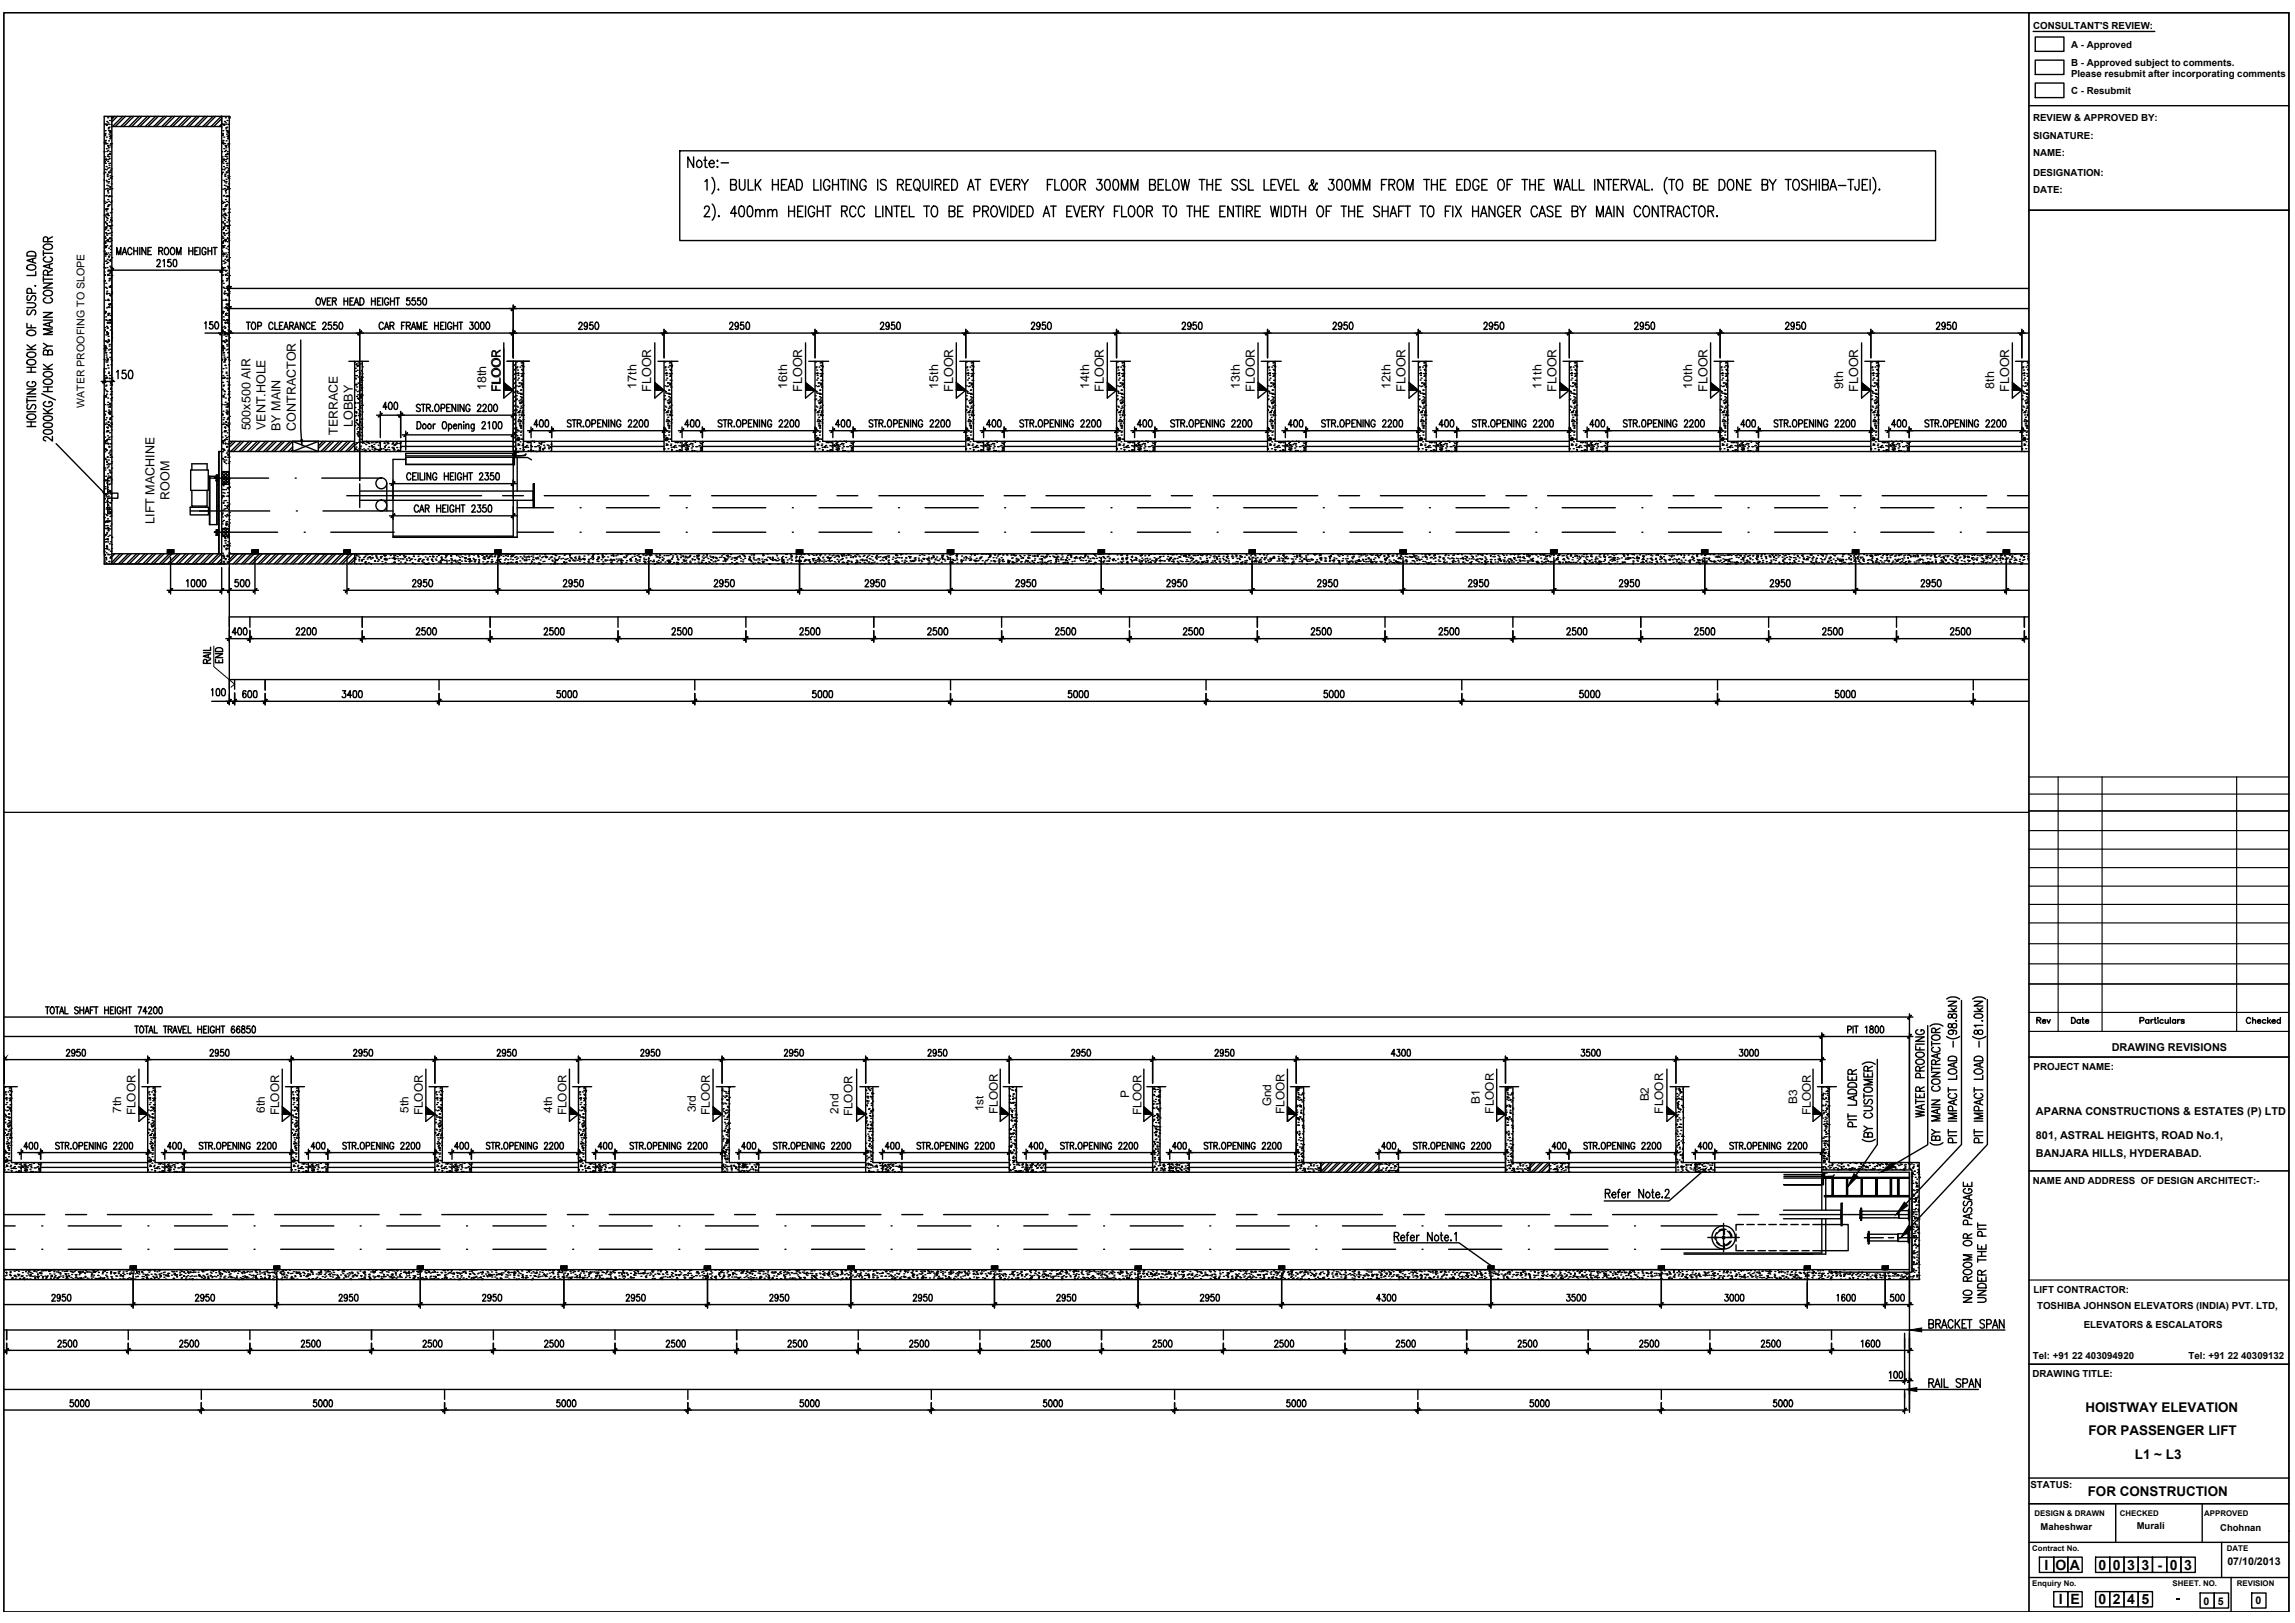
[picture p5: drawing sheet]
<svg xmlns="http://www.w3.org/2000/svg" width="420mm" height="297mm" viewBox="0 0 420 297" stroke-linecap="round" stroke-linejoin="round" font-family="sans-serif">
<defs><g id="words">
<g font-size="2.6">
<text x="374.3" y="287.3">I</text>
<text x="376.3" y="287.3">O</text>
<text x="379" y="287.3">A</text>
<text x="384.2" y="287.3">0</text>
<text x="386.8" y="287.3">0</text>
<text x="389.5" y="287.3">3</text>
<text x="392" y="287.3">3</text>
<text x="395" y="287.3">-</text>
<text x="397.2" y="287.3">0</text>
<text x="399.9" y="287.3">3</text>
<text x="376.9" y="293.6">I</text>
<text x="379" y="293.6">E</text>
<text x="384.2" y="293.6">0</text>
<text x="386.8" y="293.6">2</text>
<text x="389.5" y="293.6">4</text>
<text x="392" y="293.6">5</text>
</g>
<g font-size="2.5">
<text x="381.8" y="258.4">HOISTWAY ELEVATION</text>
<text x="382.3" y="262.7">FOR PASSENGER LIFT</text>
<text x="390.8" y="267">L1 ~ L3</text>
<text x="382.2" y="273.8">FOR CONSTRUCTION</text>
</g>
<g font-size="2.3">
<text x="89" y="71.4" transform="rotate(-90 89 71.4)">18th</text>
<text x="91.6" y="71.7" transform="rotate(-90 91.6 71.7)">FLOOR</text>
<text x="116.5" y="71.1" transform="rotate(-90 116.5 71.1)">17th</text>
<text x="119.2" y="71.7" transform="rotate(-90 119.2 71.7)">FLOOR</text>
<text x="144.1" y="71.1" transform="rotate(-90 144.1 71.1)">16th</text>
<text x="146.9" y="71.7" transform="rotate(-90 146.9 71.7)">FLOOR</text>
<text x="171.7" y="71.1" transform="rotate(-90 171.7 71.1)">15th</text>
<text x="174.5" y="71.7" transform="rotate(-90 174.5 71.7)">FLOOR</text>
<text x="199.4" y="71.1" transform="rotate(-90 199.4 71.1)">14th</text>
<text x="202.1" y="71.7" transform="rotate(-90 202.1 71.7)">FLOOR</text>
<text x="227" y="71.1" transform="rotate(-90 227 71.1)">13th</text>
<text x="229.7" y="71.7" transform="rotate(-90 229.7 71.7)">FLOOR</text>
<text x="254.6" y="71.1" transform="rotate(-90 254.6 71.1)">12th</text>
<text x="257.3" y="71.7" transform="rotate(-90 257.3 71.7)">FLOOR</text>
<text x="282.2" y="71.1" transform="rotate(-90 282.2 71.1)">11th</text>
<text x="285" y="71.7" transform="rotate(-90 285 71.7)">FLOOR</text>
<text x="309.8" y="71.1" transform="rotate(-90 309.8 71.1)">10th</text>
<text x="312.6" y="71.7" transform="rotate(-90 312.6 71.7)">FLOOR</text>
<text x="337.5" y="71.1" transform="rotate(-90 337.5 71.1)">9th</text>
<text x="340.2" y="71.7" transform="rotate(-90 340.2 71.7)">FLOOR</text>
<text x="365.1" y="71.1" transform="rotate(-90 365.1 71.1)">8th</text>
<text x="367.8" y="71.7" transform="rotate(-90 367.8 71.7)">FLOOR</text>
<text x="45.9" y="78.8" transform="rotate(-90 45.9 78.8)">500x500 AIR</text>
<text x="48.6" y="78.7" transform="rotate(-90 48.6 78.7)">VENT.HOLE</text>
<text x="51.4" y="78.9" transform="rotate(-90 51.4 78.9)">BY MAIN</text>
<text x="54.1" y="78.8" transform="rotate(-90 54.1 78.8)">CONTRACTOR</text>
<text x="61.8" y="79.6" transform="rotate(-90 61.8 79.6)">TERRACE</text>
<text x="64.6" y="78.1" transform="rotate(-90 64.6 78.1)">LOBBY</text>
<text x="28.3" y="95.8" transform="rotate(-90 28.3 95.8)">LIFT MACHINE</text>
<text x="31.1" y="91.4" transform="rotate(-90 31.1 91.4)">ROOM</text>
</g>
<g font-size="2.2">
<text x="22.2" y="203.6" transform="rotate(-90 22.2 203.6)">7th</text>
<text x="48.5" y="203.6" transform="rotate(-90 48.5 203.6)">6th</text>
<text x="74.8" y="203.6" transform="rotate(-90 74.8 203.6)">5th</text>
<text x="101.1" y="203.6" transform="rotate(-90 101.1 203.6)">4th</text>
<text x="127.4" y="203.6" transform="rotate(-90 127.4 203.6)">3rd</text>
<text x="153.5" y="203.8" transform="rotate(-90 153.5 203.8)">2nd</text>
<text x="180.1" y="203.4" transform="rotate(-90 180.1 203.4)">1st</text>
<text x="182.7" y="203.9" transform="rotate(-90 182.7 203.9)">FLOOR</text>
<text x="206.7" y="201" transform="rotate(-90 206.7 201)">P</text>
<text x="232.7" y="202.5" transform="rotate(-90 232.7 202.5)">Gnd</text>
<text x="235.2" y="203.9" transform="rotate(-90 235.2 203.9)">FLOOR</text>
<text x="270.9" y="202.1" transform="rotate(-90 270.9 202.1)">B1</text>
<text x="273.5" y="203.8" transform="rotate(-90 273.5 203.8)">FLOOR</text>
<text x="301.9" y="201.6" transform="rotate(-90 301.9 201.6)">B2</text>
<text x="304.5" y="203.8" transform="rotate(-90 304.5 203.8)">FLOOR</text>
<text x="329" y="202.1" transform="rotate(-90 329 202.1)">B3</text>
<text x="24.8" y="204.1" transform="rotate(-90 24.8 204.1)">FLOOR</text>
<text x="51.1" y="204.1" transform="rotate(-90 51.1 204.1)">FLOOR</text>
<text x="77.4" y="204.1" transform="rotate(-90 77.4 204.1)">FLOOR</text>
<text x="103.7" y="204.1" transform="rotate(-90 103.7 204.1)">FLOOR</text>
<text x="129.9" y="204.1" transform="rotate(-90 129.9 204.1)">FLOOR</text>
<text x="156.1" y="204.3" transform="rotate(-90 156.1 204.3)">FLOOR</text>
<text x="209" y="204.1" transform="rotate(-90 209 204.1)">FLOOR</text>
<text x="331.5" y="204" transform="rotate(-90 331.5 204)">FLOOR</text>
</g>
<g font-size="2">
<text x="386.6" y="192.4">DRAWING REVISIONS</text>
<text x="372.7" y="204">APARNA CONSTRUCTIONS &amp; ESTATES (P) LTD</text>
<text x="372.7" y="208.5">801, ASTRAL HEIGHTS, ROAD No.1,</text>
<text x="372.7" y="211.8">BANJARA HILLS, HYDERABAD.</text>
</g>
<g font-size="1.9">
<text x="15.5" y="74.7" transform="rotate(-90 15.5 74.7)">WATER PROOFING TO SLOPE</text>
<text x="407.8" y="286.3">07/10/2013</text>
<text x="403.4" y="293.7">0</text>
<text x="406" y="293.7">5</text>
<text x="412.9" y="293.6">0</text>
</g>
<g font-size="1.8">
<text x="372.2" y="5.4">CONSULTANT'S REVIEW:</text>
<text x="379.2" y="8.8">A - Approved</text>
<text x="379.2" y="12.1">B - Approved subject to comments.</text>
<text x="379.2" y="14">Please resubmit after incorporating comments</text>
<text x="379.2" y="17.3">C - Resubmit</text>
<text x="372.2" y="22.2">REVIEW &amp; APPROVED BY:</text>
<text x="372.2" y="25.4">SIGNATURE:</text>
<text x="372.2" y="28.5">NAME:</text>
<text x="372.2" y="32.2">DESIGNATION:</text>
<text x="372.2" y="35.4">DATE:</text>
<text x="372.3" y="195.8">PROJECT NAME:</text>
<text x="372.2" y="216.7">NAME AND ADDRESS OF DESIGN ARCHITECT:-</text>
<text x="372.3" y="236.6">LIFT CONTRACTOR:</text>
<text x="372.9" y="239.6">TOSHIBA JOHNSON ELEVATORS (INDIA) PVT. LTD,</text>
<text x="381.5" y="243">ELEVATORS &amp; ESCALATORS</text>
<text x="372.1" y="252">DRAWING TITLE:</text>
<text x="372.2" y="248.8">Tel: +91 22 403094920</text>
<text x="400.7" y="248.8">Tel: +91 22 40309132</text>
<text x="371.7" y="272.3">STATUS:</text>
</g>
<g font-size="1.7">
<text x="373.6" y="280">Maheshwar</text>
<text x="391.2" y="279.9">Murali</text>
<text x="406.5" y="280.1">Chohnan</text>
</g>
<g font-size="1.4">
<text x="372.5" y="277.4">DESIGN &amp; DRAWN</text>
<text x="388.1" y="277.4">CHECKED</text>
<text x="403.5" y="277.4">APPROVED</text>
<text x="372.1" y="283.8">Contract No.</text>
<text x="407.7" y="283.9">DATE</text>
<text x="372.1" y="290.3">Enquiry No.</text>
<text x="397.7" y="290.2">SHEET. NO.</text>
<text x="409.5" y="290.2">REVISION</text>
</g>
</g></defs>
<!-- layer: 0 -->
<g fill="none" stroke="#000" stroke-width=".25">
<path d="M.7 2.3h418.3v292.7h-418.3zM371.5 19.3h47.5M372.6 6.8h5.3v2.6h-5.3zM372.6 11h5.3v2.6h-5.3zM372.6 15.2h5.3v2.7h-5.3zM21 21.3l-.5 .5M21.5 21.3l-1 1M22.5 21.3l-1.9 1.9M23 21.3l-1.9 1.9M24 21.3l-1.9 1.9M24.5 21.3l-1.9 1.9M25.5 21.3l-1.9 1.9"/>
<path d="M26 21.3l-1.9 1.9M27 21.3l-1.9 1.9M27.5 21.3l-1.9 1.9M28.5 21.3l-1.9 1.9M29 21.3l-1.9 1.9M30 21.3l-1.9 1.9M30.5 21.3l-1.9 1.9M31.5 21.3l-1.9 1.9M32 21.3l-1.9 1.9M33 21.3l-1.9 1.9M33.5 21.3l-1.9 1.9M34.5 21.3l-1.9 1.9"/>
<path d="M35 21.3l-1.9 1.9M36 21.3l-1.9 1.9M36.5 21.3l-1.9 1.9M37.5 21.3l-1.9 1.9M38 21.3l-1.9 1.9M39 21.3l-1.9 1.9M39.5 21.3l-1.9 1.9M40.5 21.3l-1.9 1.9M40.6 22.7l-.5 .5M40.6 21.7l-1.5 1.5M124.4 27.6h230v16.4h-230zM371.5 38.5h47.5"/>
<path d="M55.1 62.2v16.4l.1 1.9M63.9 66.1h3.6M92.2 71.4h1.8M92.8 66.1h4.1M94.4 66.1v16.5M119.9 71.4h1.7M120.5 66.1h3.6M147.5 71.4h1.7M148.1 66.1h3.6M175.1 71.4h1.7M175.7 66.1h3.7M202.7 71.4h1.7"/>
<path d="M203.3 66.1h3.7M230.3 71.4h1.8M230.9 66.1h3.7M258 71.4h1.7M258.6 66.1h3.6M285.6 71.4h1.7M286.2 66.1h3.6M313.2 71.4h1.7M313.8 66.1h3.6M340.8 71.4h1.7M341.4 66.1h3.6M368.4 71.4h1.7"/>
<path d="M369 66.1h2.4M10.3 81.2l8.6 8.8M20.4 88.1v-.6h-.7v2.8h1.9v.9h-1.9v2.8h.7v-.7M36.5 93.5h12.9M38.3 87.5h10.9M39.3 97.4h.1M39.3 87.5h.1M39.3 97.4h11.5M39.6 96.9h.4v1.1h-.4zM39.6 97.4h-.3h.3M39.6 87h.4v1h-.4zM39.6 87.5h-.3h.3"/>
<path d="M39.7 87v1M39.7 96.9v1.1M39.8 87v1M39.8 96.9v1.1M39.9 87v1M39.9 96.9v1.1M40.1 82.6v18.7M40.6 96.7h1.4v1.4h-1.4zM40.6 86.3h1.4v2.3h-1.4zM40.6 82.6h-.6v18.7l-1.8 1.9M40.6 97l1.1 1.1M40.6 97.6l.5 .5"/>
<path d="M40.6 86.6l1.4 1.4M40.6 87.2l1.4 1.4M40.6 87.8l.8 .8M40.6 88.5l.2 .1M41 96.7l1 1M41 86.3l1 1.1M41 96.7l-.4 .5M41 86.3l-.4 .5M41.6 96.7l.4 .4M41.6 86.3l.4 .4M41.7 96.7l-1.1 1.1M41.7 86.3l-1.1 1.1"/>
<path d="M42 87.9l-.8 .7M42 97.7l-.5 .4M42 97l-1.1 1.1M42 88.5l-.1 .1M42 87.2l-1.4 1.4M42 86.6l-1.4 1.5M42.6 80.8l-.6 .6M43.1 80.8l-1.1 1.1M44.1 80.8l-1.9 1.8M44.6 80.8l-1.9 1.8M45.6 80.8l-1.8 1.8M46.1 80.8l-1.9 1.8"/>
<path d="M47.1 80.8l-1.9 1.8M47.6 80.8l-1.9 1.8M48.6 80.8l-1.8 1.8M49.1 80.8l-1.9 1.8M50.1 80.8l-1.9 1.8M50.6 80.8l-1.8 1.8M51.6 80.8l-1.9 1.8M51.8 82.6l1.8-1.8 4.7 1.8M52.1 80.8l-1.9 1.8M53.1 80.8l-1.8 1.8M53.6 80.8h4.7v1.8h-4.7zM53.6 81.8l-.9 .8"/>
<path d="M53.6 82.3l-.4 .3M54 87.5h.1M54.3 93.5h.1M55.7 97.4h.1M58.3 80.8l-4.7 1.8M58.9 87.5h10.9M59.1 80.8l-.8 .8M59.1 93.5h12.9M59.6 80.8l-1.3 1.3M60.6 97.4h11.6M60.6 80.8l-1.9 1.8M61.1 80.8l-1.8 1.8"/>
<path d="M62.1 80.8l-1.8 1.8M62.6 80.8l-1.8 1.8M63.6 80.8l-1.8 1.8M64.1 80.8l-1.8 1.8M64.9 80.9l-1.6 1.7M64.9 82.5l-.1 .1M64.9 81.4l-1.2 1.2M65.9 89.9h31.7v1.7h-31.7M72 84.1v14.2M74.3 83h19.6v.4h-19.6zM74.3 83.7h19.6v1.3h-19.6zM94 83h.2v.5h-.2z"/>
<path d="M94 83.7h.2v1.4h-.2zM94 85.1v6M94 92.8v5.5M94.1 83h.2v.5h-.2zM94.1 83.7h.6v6.2M94.7 83.7h1.9l.7 .5M94.7 91.6v6.7h-4M94.7 92.9h6.6M94.7 97.4h6.6M94.9 82.7h-.6v.6M95 82.7h-.6v.6M96.3 83.1l-.2 .3-1.9 .1"/>
<path d="M97.6 88.6h.2v4.3h-.2zM106.2 92.9h.1M106.2 97.4h.1M111 92.9h9.8M111 97.4h9.8M125.6 92.9h.1M125.6 97.4h.1M130.5 92.9h9.7M130.5 97.4h9.7M145.1 92.9h.1M145.1 97.4h.1M149.9 92.9h9.7"/>
<path d="M149.9 97.4h9.7M164.5 92.9h.1M164.5 97.4h.1M169.4 92.9h9.7M169.4 97.4h9.7M183.9 92.9h.1M183.9 97.4h.1M188.8 92.9h9.7M188.8 97.4h9.7M203.4 92.9h.1M203.4 97.4h.1M208.2 92.9h9.8"/>
<path d="M208.2 97.4h9.8M222.8 92.9h.1M222.8 97.4h.1M227.7 92.9h9.7M227.7 97.4h9.7M242.3 92.9h.1M242.3 97.4h.1M247.1 92.9h9.7M247.1 97.4h9.7M261.7 92.9h.1M261.7 97.4h.1M266.6 92.9h9.7"/>
<path d="M266.6 97.4h9.7M281.2 92.9h.1M281.2 97.4h.1M286 92.9h9.7M286 97.4h9.7M300.6 92.9h.1M300.6 97.4h.1M305.5 92.9h9.7M305.5 97.4h9.7M320 92.9h.1M320 97.4h.1M324.9 92.9h9.7"/>
<path d="M324.9 97.4h9.7M339.5 92.9h.1M339.5 97.4h.1M344.3 92.9h9.8M344.3 97.4h9.8M358.9 92.9h.1M358.9 97.4h.1M363.8 92.9h7.6M363.8 97.4h7.6M19.1 103.2h352.3M20.5 101.3h20.1M20.5 101.3v.1"/>
<path d="M21 101.3l-.5 .6M22 101.3l-1.5 1.6M22.5 101.3l-1.9 1.9M23.5 101.3l-1.8 1.9M24 101.3l-1.9 1.9M25 101.3l-1.9 1.9M25.5 101.3l-1.8 1.9M26.5 101.3l-1.8 1.9M27 101.3l-1.9 1.9M28 101.3l-1.9 1.9M28.5 101.3l-1.8 1.9M29.5 101.3l-1.9 1.9"/>
<path d="M30 101.3l-1.9 1.9M31 101.3l-1.8 1.9M31.5 101.3l-1.8 1.9M32.5 101.3l-1.9 1.9M33 101.3l-1.9 1.9M34 101.3l-1.8 1.9M34.5 101.3l-1.8 1.9M35.5 101.3l-1.9 1.9M36 101.3l-1.9 1.9M37 101.3l-1.8 1.9M37.5 101.3l-1.8 1.9M38.5 101.3l-1.9 1.9"/>
<path d="M39 101.3l-1.8 1.9M40.5 101.3l-1.8 1.9M40.6 102.3l-.9 .9M40.6 102.8l-.4 .4M42 101.3h329.4M42 112.9h329.4M42 103.2v25.7M42 101.3v.1M43 101.3l-1 1.1M43.5 101.3l-1.5 1.6M44.5 101.3l-1.8 1.9M45 101.3l-1.8 1.9"/>
<path d="M45.7 112.9v1.9M46 101.3l-1.8 1.9M46.6 101.3l-2 1.9M47.5 101.3l-1.8 1.9M48 101.3l-1.8 1.9M49.1 101.3l-1.9 1.9M49.6 101.3l-1.9 1.9M50.5 101.3l-1.8 1.9M51 101.3l-1.8 1.9M52.1 101.3l-1.9 1.9M52.5 101.3l-1.8 1.9M53.5 101.3l-1.8 1.9"/>
<path d="M54 101.3l-1.8 1.9M55.1 101.3l-1.9 1.9M55.5 101.3l-1.8 1.9M56.5 101.3l-1.8 1.9M57.1 101.3l-1.9 1.9M58.1 101.3l-1.9 1.9M58.5 101.3l-1.8 1.9M59.5 101.3l-1.8 1.9M60.1 101.3l-1.9 1.9M61 101.3l-1.8 1.9M61.5 101.3l-1.8 1.9M62.6 101.3l-1.9 1.9"/>
<path d="M63.1 101.3l-1.9 1.9M64 101.3l-1.8 1.9M64.5 101.3l-1.8 1.9M64.9 102l-1.2 1.2M64.9 102.5l-.7 .7M64.9 101.3v1.9M66.3 112.9v1.9M89.7 112.9v1.9M113.1 112.9v1.9M136.6 112.9v1.9M160 112.9v1.9M183.4 112.9v1.9"/>
<path d="M206.8 112.9v1.9M230.2 112.9v1.9M253.6 112.9v1.9M277 112.9v1.9M300.4 112.9v1.9M323.8 112.9v1.9M347.2 112.9v1.9M370.6 112.9v1.9M42 124.4h329.4M43 124.4v1.8M48.5 124.4v1.9M80.4 124.4v1.9"/>
<path d="M127.2 124.4v1.9M174 124.4v1.9M220.8 124.4v1.9M267.6 124.4v1.9M314.4 124.4v1.9M361.3 124.4v1.9M.7 198.9h2.5M26 198.9h3.4M52.3 198.9h3.4M78.6 198.9h3.4M104.8 198.9h3.5M131.1 198.9h3.5"/>
<path d="M157.4 198.9h3.5M183.7 198.9h3.4M210 198.9h3.4M236.2 198.9h3.5M274.6 198.9h3.4M305.8 198.9h3.4M332.7 198.9h3.5M343.7 193.9v15.6l-3.9 5.6M352.9 187.7v21.8l-6.2 3.7M359.1 183.1v26.4l-10.2 10.8M363.8 182.9v26.6l-14 15M371.5 193.5h47.5"/>
<path d="M.7 203.9h.1M25.4 203.9h1.6M51.7 203.9h1.6M78 203.9h1.6M104.3 203.9h1.6M130.5 203.9h1.7M156.8 203.9h1.7M183.1 203.9h1.7M209.4 203.9h1.6M217.7 213.7h19.6M235.7 203.9h1.6M242 212.8l-.2 .2"/>
<path d="M242.5 212.8l-.7 .7M243.4 212.8l-1.6 1.7M244 212.8l-1.8 1.7M244.9 212.8l-1.8 1.7M245.3 212.8l-1.7 1.7M246.3 212.8l-1.8 1.7M246.8 212.8l-1.8 1.7M247.8 212.8l-1.8 1.7M248.2 212.8l-1.7 1.7M249.2 212.8l-1.8 1.7M249.7 212.8l-1.8 1.7M250.6 212.8l-1.8 1.7"/>
<path d="M251.1 212.8l-1.8 1.7M252 212.8l-1.7 1.7M252.5 213.8l-.8 .7M252.5 212.8l-1.8 1.7M252.5 214.2l-.3 .3M256 213.7h19.6M274 203.9h1.6M280.6 212.8l-.5 .5M281.1 212.8l-1 1M282.1 212.8l-1.8 1.7M282.5 212.8l-1.8 1.7M283.5 212.8l-1.8 1.7"/>
<path d="M283.7 214l-.6 .5M283.7 213.1l-1.5 1.4M283.7 214.5h-.1M287.2 213.7h19.6M305.2 203.9h1.6M312.1 214l-6.6 5.8h-11.8M313.9 214.5h35.7v17.9h-348.9M313.9 212.8h19.6M313.9 213.7h19.6M326.6 215.6h6.9v1.2h-6.9h7M326.6 215h6.9v.3h-6.9M331.9 203.9h1.6"/>
<path d="M333.5 215.6h.3v1.2h-.3zM333.5 215.6v5.9M333.6 214.9h.2v.4h-.2zM333.7 214.9h.2v.4h-.2zM333.8 215.6h.4v5.9M334.4 215.6h15.2M334.5 214.6h-.5v.6M334.6 214.6h-.6v.6M335.8 215l-.2 .3h-1.8M349.6 214.5v44M350 214.5v17.9M351.4 212.8v21.4h-350.7"/>
<path d="M.7 224.4h2.1M.7 228.6h2.1M7.6 224.4h.1M7.6 228.6h.1M12.5 224.4h9.7M12.5 228.6h9.7M27.1 224.4h.1M27.1 228.6h.1M31.9 224.4h9.7M31.9 228.6h9.7M46.5 224.4h.1M46.5 228.6h.1"/>
<path d="M51.4 224.4h9.7M51.4 228.6h9.7M65.9 224.4h.1M65.9 228.6h.1M70.8 224.4h9.7M70.8 228.6h9.7M85.4 224.4h.1M85.4 228.6h.1M90.2 224.4h9.8M90.2 228.6h9.8M104.8 224.4h.1M104.8 228.6h.1"/>
<path d="M109.7 224.4h9.7M109.7 228.6h9.7M124.3 224.4h.1M124.3 228.6h.1M129.1 224.4h9.7M129.1 228.6h9.7M143.7 224.4h.1M143.7 228.6h.1M148.6 224.4h9.7M148.6 228.6h9.7M163.1 224.4h.1M163.1 228.6h.1"/>
<path d="M168 224.4h9.7M168 228.6h9.7M182.6 224.4h.1M182.6 228.6h.1M187.4 224.4h9.8M187.4 228.6h9.8M202 224.4h.1M202 228.6h.1M206.9 224.4h9.7M206.9 228.6h9.7M221.5 224.4h.1M221.5 228.6h.1"/>
<path d="M226.3 224.4h9.7M226.3 228.6h9.7M240.9 224.4h.1M240.9 228.6h.1M245.8 224.4h9.7M245.8 228.6h9.7M255.2 227.5h11.9l5.8 4.1M260.3 224.4h.1M260.3 228.6h.1M265.2 224.4h9.7M265.2 228.6h9.7M279.8 224.4h.1"/>
<path d="M279.8 228.6h.1M284.7 224.4h9.7M284.7 228.6h9.7M299.2 224.4h.1M299.2 228.6h.1M304.1 224.4h11.4M312.7 226.5h.6M313.3 226.5h.3M313.6 226.5h.1M313.7 226.5h.1M313.8 226.5h.1M314 226.5h.1"/>
<path d="M314.1 226.5h.1M314.1 226.5a1.35 1.35 0 0 0 .7 1.2M314.2 226.5h.1M314.3 225.6l-.2 .4-.1 .8M314.3 227.4l.3 .4 .8 .2M314.3 226.5h.1M314.4 226.5h.1M314.5 226.5h1.3M315.5 223.9v.9M315.5 225.2h.1M315.5 225.4h.1M315.5 225.6h.1"/>
<path d="M315.5 225.7h.1M315.5 225.9h.1M315.5 226.1v1.3M315.5 227.6h.1M315.5 227.8h.1M315.5 228h.1M315.5 228.1h.1M315.5 228.3h.1M315.5 228.5h.1M315.5 228.7v.4M315.5 225.1a1.35 1.35 0 0 0-1.2 .7M315.5 224.9v.3"/>
<path d="M315.5 225.3h.1M315.5 225.4v.1M315.5 225.6v.1M315.5 225.8h.1M315.5 225.9v.2M315.5 227.5v.1M315.5 227.7v.1M315.5 227.8v.1M315.5 228v.1M315.5 228.2v.1M315.5 228.3v.1M315.5 228.5v.1h-11.4"/>
<path d="M315.9 226.5h.3M316 225h-1l-.3 .2M316.2 226.5h.1M316.2 225.3a1.35 1.35 0 0 1 .7 1.2M316.3 226.5h.1M316.4 226.5h.1M316.6 226.5h.1M316.6 225.3l.4 .7 .1 .5h-.2M316.7 226.5h.1M316.7 227.2a1.35 1.35 0 0 1-1.2 .7M316.8 226.5h.1M316.9 226.5h.1"/>
<path d="M316.9 227.1l-.5 .7-.4 .2M317.1 226.5h1.3M317.8 227.8v1.1h1.4M317.8 225.8v1.4M319.2 224.1h-1.4v1.1M319.8 224.1h1.4M319.8 228.9h1.4M321.8 224.1h1.4M321.8 228.9h1.4M323.8 224.1h1.4M323.8 228.9h1.4M325.9 224.1h1.3"/>
<path d="M325.9 228.9h1.3M326.5 221.5h10.5v1.6h-10.5M327.9 224.1h1.3M327.9 228.9h1.3M329.9 224.1h1.3M329.9 228.9h1.3M331.9 224.1h6.5v4.8h-6.5M333.5 223.1v6.2M334.2 223.1v6.4h-7.7M337 220.2h.3v4.1h-.3zM340.5 221.5h.1v1.5h-.1zM340.6 221.1h.2v2.3h-.2z"/>
<path d="M340.8 221.7h6.8v1.2h-6.8zM341.9 225.8h.1v1.4h-.1zM342 225.4h.2v2.2h-.2zM342.2 225.9h5.3v1.2h-5.3zM349.4 227.2h-1.9v-1.4h1.9v1.4M349.4 225.6h.2v1.9h-.2zM349.4 221.6h-1.8v1.4h1.8M349.4 221.3h.2v1.9h-.2zM.7 254.3h348v1.6M.7 243.4h348.9M1.2 243.4v1.8M23.5 243.4v1.8"/>
<path d="M36.9 254.3v1.8M45.7 243.4v1.8M68 243.4v1.8M81.4 254.3v1.8M90.3 243.4v1.8M112.6 243.4v1.8M125.9 254.3v1.8M134.9 243.4v1.8M157.1 243.4v1.8M170.5 254.3v1.8M179.4 243.4v1.8M201.7 243.4v1.8"/>
<path d="M215 254.3v1.8M224 243.4v1.8M246.2 243.4v1.8M259.6 254.3v1.8M268.5 243.4v1.8M290.8 243.4v1.8M304.2 254.3v1.8M313 243.4v1.8M335.3 243.4v1.8M348.7 244.9v1.8M350.9 254.3h11.3M351.8 243.4h15.3"/>
<path d="M371.5 249.7h47.5M371.5 275.2h47.5M371.5 270.5h47.5M387.3 275.2v7.1M403.2 275.2v7.1M371.4 295h47.6M371.5 295v-292.7h47.5v292.7M371.5 282.3h47.5M371.5 288.7h47.5M373.4 285h2.6v2.8h-2.6zM376 291.3h2.6v2.8h-2.6zM376 285h2.6v2.8h-2.6z"/>
<path d="M378.6 291.3h2.6v2.8h-2.6zM378.6 285h2.6v2.8h-2.6zM383.7 291.3h2.5v2.8h-2.5zM383.7 285h2.5v2.8h-2.5zM386.2 291.3h2.7v2.8h-2.7zM386.2 285h2.7v2.8h-2.7zM388.9 291.3h2.5v2.8h-2.5zM388.9 285h2.5v2.8h-2.5zM391.4 291.3h2.7v2.8h-2.7zM391.4 285h2.7v2.8h-2.7zM394.1 285h2.6v2.8h-2.6zM396.7 285h2.6v2.8h-2.6z"/>
<path d="M399.3 285h2.6v2.8h-2.6zM402.8 291.5h2.6v2.8h-2.6zM405.4 291.5h2.6v2.8h-2.6zM406.7 282.3v6.4M408.5 288.7v6.3M412.2 291.5h2.7v2.8h-2.7zM419 280.2h.1"/>
<circle cx="69.8" cy="92.5" r=".99"/>
<circle cx="69.8" cy="88.5" r=".99"/>
<circle cx="315.6" cy="226.5" r="2.14"/>
<circle cx="315.6" cy="226.5" r=".23"/>
</g>
<!-- layer: AH Hatches CONC -->
<g fill="none" stroke="#000" stroke-width=".25">
<path d="M19.1 27.8h.1M19.1 36.8h.1M19.1 39.4h.1M19.1 26.1l.1 .1zM19.1 32.9v.1M19.1 31.7l.1-.1-.1 .2M19.1 22.7h.1M19.1 29.5h.2l-.1 .2zM19.2 24.8h.1M19.2 31h.1M19.2 28.7h.1M19.2 34.6h.1"/>
<path d="M19.2 37.2h.1M19.2 29.1h.1M19.2 31.5h.1M19.2 25.8h.1M19.2 24.5l.2-.1-.1 .2zM19.2 23.9h.1M19.3 39.5h.1M19.3 25.7h.1M19.3 38.3h.1M19.3 29.9h.1M19.3 29.2l.2 .1v-.2l-.2 .1M19.3 35.9h.1"/>
<path d="M19.3 26.2h.2l-.1 .1zM19.4 26.3h.1M19.4 39.2h.1M19.4 22.8l.1-.1v.2zM19.4 37h.1M19.4 33h.1M19.4 38.6h.1M19.4 30.5h.1M19.5 35.8h.1M19.5 39.8h.1M19.5 25.1h.1M19.5 31.1h.1"/>
<path d="M19.5 27.2h.1M19.5 34.5h.1M19.5 37h.1M19.5 38.2l.1 .2 .1-.1-.2-.1M19.5 22.8h.2l-.1 .1zM19.5 33.3h.1M19.5 27.7h.1M19.5 33.9h.1M19.5 22.2h.1M19.6 26.3h.1M19.6 39h.1M19.6 32h.1"/>
<path d="M19.6 34.5h.1M19.6 32.3h.1M19.6 40h.1M19.6 31.9h.1M19.6 39.2h.2v.2zM19.7 37.8h.1M19.7 30.8h.1M19.7 28.6h.1M19.7 38.2h.1M19.7 36.5h.1M19.7 29.5h.1M19.7 22.5h.1"/>
<path d="M19.7 21.5h.1M19.7 26.7l.2-.1v.2zM19.7 34.8l.1 .1v.1zM19.8 35.3h.1M19.8 28.3h.1M19.8 29.2h.1M19.8 27.5h.1M19.8 34h.1M19.8 36h.1M19.8 33.5h.1M19.8 23.6h.1M19.8 37.5l.1 .2z"/>
<path d="M19.8 27.1h.1M19.8 23.4h.1M19.8 39.5h.1M19.9 32.8h.1M19.9 25.8h.1M19.9 23.9h.1M19.9 22.7h.1M19.9 33.2h.1M19.9 31.5h.2l-.1 .1zM19.9 31.5h.1M19.9 24.6h.1M19.9 36.9h.1"/>
<path d="M19.9 28.7h.1M19.9 29.9h.1M19.9 35.9h.2v.1zM20 30.3h.1M20 23.3h.1M20 30.7h.1M20 34.7h.1M20 29h.1M20 37.5h.1M20 24.9h.1M20.1 22.1h.1M20.1 31.6h.1"/>
<path d="M20.1 23.9h.1M20.1 27.8h.1M20.1 25.4h.1M20.1 29.9h.1M20.1 34.6h.1M20.1 34.2h.1v.1zM20.1 24.2l.2-.1v.2zM20.1 28.1l.1 .1-.1 .1zM20.1 26.5h.1M20.1 32.2h.1M20.1 35.9h.1M20.1 31.3h.1"/>
<path d="M20.2 25.3h.1M20.2 38.9h.1M20.2 24h.1M20.2 26.3h.1M20.2 25.1h.1M20.2 32.5h.2v.1zM20.3 31.1h.1M20.3 37.1h.1M20.3 26.3h.1M20.3 24.8h.1l-.1 .1zM20.3 22.8h.1M20.3 26.9h.1"/>
<path d="M20.3 39.8h.1M20.3 21.5h.1M20.3 33.7h.1M20.3 35.9h.1M20.4 26.3h.1M20.4 32.7h.1M20.4 21.6h.1M20.4 32.3h.1M20.4 38.3h.1M20.5 21.4h.1M20.5 34.5h.1M20.5 30.8v.1"/>
<path d="M20.5 38.9h.1M20.5 36.8h.1M40.6 27.8h.1M40.6 39.4h.1M40.6 26.1h.2l-.1 .1zM40.6 31.8h.1M40.6 31.7l.1-.1v.2M40.6 32.9v.1M40.6 36.8h.1M40.6 22.7h.1M40.7 28.7h.1M40.7 31h.1"/>
<path d="M40.7 29.5h.1v.2zM40.7 34.6h.1M40.7 37.2h.1M40.7 29.1h.1M40.7 24.8h.1M40.8 25.8h.1M40.8 31.5h.1M40.8 24.5l.1-.1v.2zM40.8 23.9h.1M40.8 38.3h.1M40.8 29.9h.1M40.8 39.5h.1"/>
<path d="M40.8 25.7h.1M40.8 29.2l.2-.1v.2zM40.9 35.9h.1M40.9 38.3h.1M40.9 26.3h.1M40.9 22.8l.1-.1v.2zM40.9 26.2h.1l-.1 .1zM40.9 38.6h.1M40.9 30.5h.1M40.9 37h.1M40.9 39.2h.1M41 25.1h.1"/>
<path d="M41 27.2h.1M41 35.8h.1M41 33h.1M41 31.1h.1M41 39.8h.1M41 37h.1M41 34.5h.1M41 33.9h.1M41 38.2l.1 .2-.1-.2M41 22.8h.2l-.1 .1zM41.1 22.2h.1M41.1 33.3h.1"/>
<path d="M41.1 27.7h.1M41.1 26.3h.1M41.1 39h.1M41.1 32h.1M41.1 34.5h.1M41.2 32.3h.1M41.2 40h.1M41.2 31.9h.1M41.2 37.8h.1M41.2 30.8h.1M41.2 39.2h.1v.2zM41.2 38.2h.1"/>
<path d="M41.2 28.6h.1M41.2 26.7l.3-.1-.1 .2zM41.3 36.5h.1M41.3 29.5h.1M41.3 22.5h.1M41.3 21.5h.1M41.3 34.8l.1 .1-.1 .1zM41.3 27.5h.1M41.3 35.3h.1M41.3 28.3h.1M41.3 29.2h.1M41.3 33.5h.1"/>
<path d="M41.3 23.6h.1M41.3 34h.1M41.3 27.1h.1M41.3 23.4h.1M41.3 36h.1M41.3 37.5l.2 .2zM41.4 39.5h.1M41.4 33.2h.1M41.4 32.8h.1M41.4 25.8h.1M41.4 29.9h.1M41.4 23.9h.1"/>
<path d="M41.4 22.7h.1M41.4 31.5h.2l-.1 .1zM41.5 34.7h.1M41.5 28.7h.1M41.5 31.5h.1M41.5 24.6h.1M41.5 30.7h.1M41.5 36.9h.1M41.5 35.9h.1v.1zM41.5 30.3h.1M41.5 23.3h.1M41.5 37.5h.1"/>
<path d="M41.6 23.9h.1M41.6 24.9h.1M41.6 29h.1M41.6 22.1h.1M41.6 29.9h.1M41.6 27.8h.1M41.6 31.6h.1M41.6 24.2l.3-.1-.1 .2zM41.6 28.1l.2 .1-.1 .1zM41.6 34.6h.1M41.6 25.4h.1M41.6 34.2h.2v.1z"/>
<path d="M41.7 35.9h.1M41.7 31.3h.1M41.7 26.5h.1M41.7 32.2h.1M41.7 25.3h.1M41.7 26.3h.1M41.7 38.9h.1M41.8 31.1h.1M41.8 25.1h.1M41.8 24h.1M41.8 32.5l.1 .1zM41.8 37.1h.1"/>
<path d="M41.8 26.3h.1M41.8 22.8h.1M41.8 26.9h.1M41.8 24.8h.1v.1zM41.9 35.9h.1M41.9 33.7h.1M41.9 39.8h.1M41.9 26.3h.1M41.9 32.7h.1M41.9 21.5h.1M41.9 32.3h.1M42 38.9h.1"/>
<path d="M42 21.4h.1M42 38.3h.1M42 21.6h.1M42 34.5h.1M42 36.8h.1M42 30.8v.1M19.1 49h.1M19.1 51.5h.1M19.1 44.5h.1M19.1 49.8h.1M19.1 45.4h.1M19.1 48.8v.2"/>
<path d="M19.1 48.3v.1M19.1 46l.1-.1v.2zM19.1 51.4h.1M19.1 50.3h.1M19.1 43.3h.1M19.1 43.6h.1M19.1 59.9h.1M19.2 57.4h.1M19.2 50.4h.1M19.2 44.9l.1 .1-.1 .1zM19.2 49h.1M19.2 42h.1"/>
<path d="M19.2 57.1h.1M19.2 40.6h.1M19.2 44.3l.2-.1-.1 .2zM19.2 46.6h.1M19.2 47.8h.1M19.2 40.8h.1M19.2 44.5h.1M19.2 54.9h.1M19.2 46.9h.1M19.2 46.4l.3-.1v.2zM19.3 52.6h.1M19.3 46.5h.1"/>
<path d="M19.3 43.6h.1M19.3 58.5h.1M19.3 45.3h.1M19.3 45.1h.1M19.3 58h.1M19.3 57h.2l-.1 .2zM19.3 41.6h.2l-.1 .1zM19.4 51.9h.1M19.4 41.8h.1M19.4 42.6l.1 .1zM19.4 47.8h.1M19.4 44h.1"/>
<path d="M19.4 58.6h.1M19.5 53.8h.1M19.5 42.8h.1M19.5 59.7h.1M19.5 41.5h.1M19.5 46.6h.1M19.5 52.7h.1M19.5 56.3h.1M19.5 48.2h.1M19.5 40.9h.1v.1zM19.5 40.3h.1M19.5 53.3h.1"/>
<path d="M19.5 43.1h.1M19.5 45h.1M19.5 53.6l.2 .1-.1 .1zM19.6 49h.1M19.6 54.9h.1M19.6 60h.1M19.6 47.5h.1M19.6 59.1h.2v.1zM19.7 58.7h.1M19.7 41.3h.1M19.7 43.9l.2-.1-.1 .2zM19.7 48h.1"/>
<path d="M19.7 44.2h.1M19.7 57.7h.1M19.7 49.6h.1M19.7 50.2l.1 .1v.1zM19.8 50.2h.1M19.8 57.5h.1M19.8 42.2h.1M19.8 54.8h.1M19.8 46.3h.1M19.8 56.2h.1M19.8 57.4h.1v.1zM19.8 55h.1"/>
<path d="M19.8 42.8h.1M19.9 53.7h.1M19.9 49.5h.1M19.9 55.7h.1M19.9 45.4h.1M19.9 41.3h.1M19.9 46.9h.2l-.1 .2zM19.9 51.4h.1M19.9 55.7h.2v.1zM20 57.4h.1M20 52.5h.1M20 56.3h.1"/>
<path d="M20 59.1h.1M20 51h.1M20 51.2h.1M20 50.4h.1M20 40.6h.1M20 47.7h.1M20 58.5h.2v.2zM20.1 52.6h.1M20.1 50h.1M20.1 44.2h.1M20.1 46.7h.1M20.1 41.4l.2-.1-.1 .2z"/>
<path d="M20.1 58.5h.1M20.1 48.7h.1M20.1 51h.1M20.1 42.7h.1M20.1 54l.1 .1zM20.1 59h.1l-.1 .1zM20.1 43.5l.1 .1-.1 .1zM20.1 57.7h.1M20.2 47.8h.1M20.2 47.5h.1M20.2 45.1h.1M20.2 41.8h.1"/>
<path d="M20.2 52.3h.1M20.2 46.2h.1M20.2 45.7h.1M20.2 49h.1M20.2 52.4l.2-.1-.1 .2zM20.3 59.8h.1M20.3 53.8h.1M20.3 45h.1M20.3 58.6h.1M20.3 55.6h.1l-.1 .2zM20.3 40.2h.1l-.1 .1zM20.3 43.7h.1"/>
<path d="M20.3 52.5h.1M20.3 49h.1M20.3 59.2h.1M20.3 43.1h.1M20.3 44h.1M20.4 55h.1M20.4 42.5h.1M20.4 40.4h.1M20.4 53.3h.1M20.4 41.2h.1M20.4 47.2h.1M20.4 53.7h.1"/>
<path d="M20.5 50.4h.1M20.5 50.7v.1M20.5 56v.1M40.6 49h.1M40.6 46l.2-.1-.1 .2zM40.6 48.8v.2M40.6 48.3v.1M40.6 45.4h.1M40.6 51.5h.1M40.6 44.5h.1M40.6 49.8h.1M40.7 51.4h.1"/>
<path d="M40.7 59.9h.1M40.7 50.3h.1M40.7 43.3h.1M40.7 43.6h.1M40.7 44.9l.1 .1v.1zM40.7 57.4h.1M40.7 49h.1M40.7 42h.1M40.7 50.4h.1M40.8 40.6h.1M40.8 47.8h.1M40.8 40.8h.1"/>
<path d="M40.8 44.5h.1M40.8 57.1h.1M40.8 44.3l.1-.1v.2zM40.8 46.6h.1M40.8 54.9h.1M40.8 46.9h.1M40.8 46.4l.2-.1v.2zM40.8 52.6h.1M40.8 43.6h.1M40.8 46.5h.1M40.8 45.1h.1M40.9 58.5h.1"/>
<path d="M40.9 45.3h.1M40.9 51.9h.1M40.9 58h.1M40.9 42.6h.1v.1zM40.9 57h.1l-.1 .2zM40.9 41.6h.1l-.1 .1zM40.9 41.8h.1M40.9 44h.1M41 47.8h.1M41 42.8h.1M41 58.6h.1M41 59.7h.1"/>
<path d="M41 53.8h.1M41 56.3h.1M41 48.2h.1M41 52.7h.1M41 45h.1M41 41.5h.1M41 46.6h.1M41 40.9h.2v.1zM41 53.6l.2 .1-.1 .1zM41.1 49h.1M41.1 43.1h.1M41.1 40.3h.1"/>
<path d="M41.1 53.3h.1M41.1 54.9h.1M41.2 60h.1M41.2 41.3h.1M41.2 47.5h.1M41.2 59.1h.1v.1zM41.2 43.9l.2-.1v.2zM41.2 44.2h.1M41.2 58.7h.1M41.2 48h.1M41.3 57.7h.1M41.3 49.6h.1"/>
<path d="M41.3 57.5h.1M41.3 50.2l.1 .1-.1 .1zM41.3 56.2h.1M41.3 50.2h.1M41.3 46.3h.1M41.3 42.2h.1M41.3 54.8h.1M41.3 57.4h.2v.1zM41.4 45.4h.1M41.4 55h.1M41.4 42.8h.1M41.4 55.7h.1"/>
<path d="M41.4 51.4h.1M41.4 41.3h.1M41.4 53.7h.1M41.4 49.5h.1M41.4 46.9h.2l-.1 .2zM41.5 57.4h.1M41.5 59.1h.1M41.5 51h.1M41.5 52.5h.1M41.5 56.3h.1M41.5 55.7h.1v.1zM41.5 40.6h.1"/>
<path d="M41.5 47.7h.1M41.5 58.5h.3l-.1 .2zM41.6 46.7h.1M41.6 51.2h.1M41.6 50.4h.1M41.6 41.4l.2-.1v.2zM41.6 52.6h.1M41.6 50h.1M41.6 44.2h.1M41.6 54h.2v.1zM41.6 58.5h.1M41.6 42.7h.1"/>
<path d="M41.6 48.7h.1M41.6 51h.1M41.6 59h.2l-.1 .1zM41.6 43.5l.2 .1-.1 .1zM41.7 41.8h.1M41.7 47.5h.1M41.7 45.1h.1M41.7 57.7h.1M41.7 47.8h.1M41.7 52.3h.1M41.8 53.8h.1M41.8 49h.1"/>
<path d="M41.8 46.2h.1M41.8 45.7h.1M41.8 52.4l.1-.1v.2zM41.8 59.8h.1M41.8 45h.1M41.8 52.5h.1M41.8 58.6h.1M41.8 55.6h.1v.2zM41.8 40.2h.1v.1zM41.9 43.1h.1M41.9 43.7h.1M41.9 59.2h.1"/>
<path d="M41.9 49h.1M41.9 44h.1M41.9 42.5h.1M41.9 56l.1 .1M41.9 55h.1M41.9 53.7h.1M41.9 40.4h.1M41.9 53.3h.1M41.9 56h.1M42 50.4h.1M42 41.2h.1M42 47.2h.1"/>
<path d="M42 50.7v.1M19.1 68.1h.1M19.1 62.4h.1M19.1 63.2h.1M19.1 63.8h.1M19.1 65.8l.1-.1v.2zM19.1 79.2h.1M19.1 74h.1M19.1 72.5h.1M19.1 69.2h.1M19.1 71.3h.1M19.2 71.2h.1"/>
<path d="M19.2 75.9h.1M19.2 75.8h.1l-.1 .1zM19.2 60.4h.1l-.1 .1zM19.2 63.3h.1M19.2 70h.1M19.2 77.7h.1M19.2 64.1l.1 .1zM19.2 63.5h.3l-.1 .2zM19.2 69.3h.1M19.2 63.9h.1M19.3 75.3h.1M19.3 68.7h.1"/>
<path d="M19.3 76.8h.1M19.3 67.5h.1M19.3 70.7h.1M19.3 72.7h.1M19.3 64.6h.1M19.3 62.4h.2v.1zM19.3 72.4l.2 .1-.1 .1zM19.4 64.5h.1M19.4 66.3h.1M19.4 77.4h.1M19.4 61.3h.1M19.4 70.5h.1"/>
<path d="M19.4 65h.1M19.4 71.5h.1M19.5 76.5h.1M19.5 63.8h.1M19.5 65.4h.1M19.5 79h.1M19.5 72.1h.1M19.5 60.7h.1v.2zM19.5 65.7h.1M19.5 62.5h.1M19.5 78.9h.1M19.5 66h.1"/>
<path d="M19.5 78.2l.3 .2v-.2h-.2M19.5 69l.2 .1-.1 .1zM19.6 77.6h.1M19.6 71.7h.1M19.6 61.3h.1M19.6 66.3h.1M19.6 74.1h.1M19.6 60.1h.1M19.6 62.7h.1M19.6 78.9h.2v.1zM19.6 61h.2v.2zM19.7 61h.1"/>
<path d="M19.7 66.8h.1M19.7 79.8h.1M19.7 72.9h.1M19.7 66.9h.1M19.7 73.6h.1M19.7 65.7h.1v.2zM19.8 78.9h.1M19.8 62.1h.1M19.8 61.6h.1M19.8 75.4h.1M19.8 67.4h.1M19.8 77.2h.1v.1z"/>
<path d="M19.8 68.3h.1M19.8 74.5h.1M19.8 64.1h.1M19.9 74.1h.1M19.9 68.1h.1M19.9 75.1h.1M19.9 75.5h.2v.1zM19.9 77.7l.2 .1-.1 .1zM19.9 62.3l.2 .1-.1 .1zM20 63.3h.1M20 69.2h.1M20 75.7h.2l-.1 .2z"/>
<path d="M20 69.3h.1M20 63h.1M20.1 75.3h.1M20.1 69.8h.1M20.1 76.8h.1M20.1 68.7h.1M20.1 79.2h.1M20.1 63.9h.1M20.1 76.5h.1M20.1 65.4h.1M20.1 77.9h.1M20.1 73.8l.1 .2z"/>
<path d="M20.1 74.4h.1v.1zM20.1 64.6h.1M20.1 76.7h.1M20.2 70.5h.1M20.2 64.5h.1M20.2 60.4h.1M20.2 76.5h.1M20.2 75.4h.1M20.2 71.2h.1M20.2 77.4h.1M20.2 72.2l.2-.1-.1 .2zM20.3 74.2h.1"/>
<path d="M20.3 78.1h.1M20.3 70.1h.1M20.3 65.7h.1M20.3 72.9h.1M20.3 78h.1M20.3 66.8h.1M20.3 79.9h.1M20.3 71l.1 .1-.1 .1zM20.3 71.7h.1M20.3 72.1h.1M20.3 78.7h.1M20.4 77.7h.1"/>
<path d="M20.4 66h.1M20.4 77.4h.1M20.4 61h.1M20.4 70.4h.1M20.4 72.7h.1M20.4 61.8h.1M20.5 76.2h.1M20.5 69.2h.1M20.5 70.5v.1M20.5 73.2h-.2l.2 .1M40.6 65.8l.2-.1-.1 .2zM40.6 63.8h.1"/>
<path d="M40.6 79.2h.1M40.6 68.1h.1M40.6 71.3h.1M40.6 63.2h.1M40.6 72.5h.1M40.6 62.4h.1M40.7 74h.1M40.7 69.2h.1M40.7 60.4h.1v.1zM40.7 75.8h.1v.1zM40.7 71.2h.1M40.7 63.3h.1"/>
<path d="M40.7 75.9h.1M40.8 69.3h.1M40.8 63.3h.1M40.8 70h.1M40.8 77.7h.1M40.8 64.1l.1 .1zM40.8 63.5h.2v.2zM40.8 68.7h.1M40.8 63.9h.1M40.8 75.3h.1M40.8 67.5h.1M40.8 70.7h.1"/>
<path d="M40.8 76.8h.1M40.9 72.7h.1M40.9 64.6h.1M40.9 77.4h.1M40.9 62.4h.1v.1zM40.9 72.4l.1 .1-.1 .1zM40.9 70.5h.1M40.9 64.5h.1M40.9 61.3h.1M40.9 66.3h.1M41 76.5h.1M41 65h.1"/>
<path d="M41 71.5h.1M41 63.8h.1M41 65.4h.1M41 79h.1M41 65.7h.1M41 62.5h.1M41 72.1h.1M41 60.7h.2v.2zM41 69l.2 .1-.1 .1zM41.1 71.7h.1M41.1 74.1h.1M41.1 66h.1"/>
<path d="M41.1 66.3h.1M41.1 78.9h.1M41.1 78.2h.2v.2zM41.1 77.6h.1M41.1 62.7h.1M41.1 61.3h.1M41.1 60.1h.1M41.1 61h.2v.2zM41.2 66.8h.1M41.2 78.9l.1 .1zM41.2 66.9h.1M41.2 61h.1"/>
<path d="M41.2 73.6h.1M41.2 79.8h.1M41.3 72.9h.1M41.3 61h.1M41.3 65.7h.1l-.1 .2zM41.3 78.9h.1M41.3 77.2h.2v.1zM41.3 62.1h.1M41.3 75.4h.1M41.3 67.4h.1M41.3 61.6h.1M41.3 74.5h.1"/>
<path d="M41.4 68.1h.1M41.4 64.1h.1M41.4 68.3h.1M41.4 74.1h.1M41.4 75.1h.1M41.4 77.7l.2 .1-.1 .1zM41.4 62.3l.2 .1-.1 .1zM41.5 75.5l.1 .1zM41.5 75.7h.2v.2zM41.5 63.3h.1M41.5 63h.1M41.5 69.2h.1"/>
<path d="M41.6 69.3h.1M41.6 68.7h.1M41.6 79.2h.1M41.6 69.8h.1M41.6 76.8h.1M41.6 75.3h.1M41.6 65.4h.1M41.6 73.8h.2v.2zM41.6 77.9h.1M41.6 63.9h.1M41.6 76.5h.1M41.6 74.4h.2l-.1 .1z"/>
<path d="M41.7 64.6h.1M41.7 76.7h.1M41.7 70.5h.1M41.7 60.4h.1M41.7 75.4h.1M41.7 64.5h.1M41.7 77.4h.1M41.8 76.5h.1M41.8 74.2h.1M41.8 71.2h.1M41.8 72.2l.1-.1v.2zM41.8 70.1h.1"/>
<path d="M41.8 78h.1M41.8 78.1h.1M41.8 71l.2 .1-.1 .1zM41.9 65.7h.1M41.9 66.8h.1M41.9 79.9h.1M41.9 72.9h.1M41.9 77.7h.1M41.9 71.7h.1M41.9 78.7h.1M41.9 72.1h.1M41.9 77.4h.1"/>
<path d="M41.9 70.4h.1M41.9 66h.1M42 61h.1M42 61.8h.1M42 76.2h.1M42 69.2h.1M42 72.7h.1M42 70.5v.1M42 73.2h-.1l.1 .1M64.9 66.3h.1M64.9 77.9h.1M64.9 77v.1"/>
<path d="M65 76.2h.1M65 74.6h.1M65 70.4h.1M65 68.7h.1M65 69.2h.1M65 73.7h.1v.1zM65.1 67.4h.1M65.1 75.5h.1M65.1 71.4h.1M65.1 69.3h.1M65.1 67.9h.1M65.1 77.3h.1"/>
<path d="M65.1 76.1h.1M65.1 66.7h.1M65.2 70.3l.1 .1zM65.2 66.6h.1M65.3 72.6h.1M65.3 77h.1M65.3 68.7h.1M65.3 76.8h.1M65.3 78.5h.1M65.3 70.8h.1M65.3 75.6l-.2-.2h.2v.2M65.3 77.6h.1"/>
<path d="M65.4 66.9l.1 .1-.1 .1zM65.4 67.8h.1M65.4 71.7h.1M65.4 79.4l.1-.1v.2zM65.4 73.7h.1M65.5 79.8h.1M65.5 72.3h.1M65.5 79h.1M65.5 70.1h.1M65.5 78.2h.1M65.5 77.7h.2l-.1 .1zM65.6 75h.1"/>
<path d="M65.6 69h.1M65.6 66.4h.1M65.6 66.8h.1M65.6 79h.1l-.1 .2zM65.6 79.9h.1M65.6 67h.1M65.7 70.2h.1M65.7 73.7h.1M65.7 76h.1v.1zM65.7 73.1l-.2-.2h.2v.2M65.7 71.5h.1M65.8 76.2h.1"/>
<path d="M65.8 68.2h.1M65.8 79.6h.1M65.8 75.6l.1 .1-.1 .1zM65.8 74.6h.1M65.8 68.5h.1M65.8 79.7h.1M65.8 74.3h.2l-.1 .2zM65.9 71.4h.1M65.9 75.2h.1M65.9 78.4h.1M65.9 70.4l.2 .2M65.9 77.3h.1"/>
<path d="M65.9 77.2h.1M65.9 70.4h.2v.2M65.9 69.3h.1M65.9 75.9h.1M65.9 72.3h.2l-.1 .1zM66 66.6h.1M66 72.9h.1M66 72.6l.1 .2zM66 72.6h.1M66 69.9h.1M66 74.7h.1M66 69.6h.1"/>
<path d="M66.1 78.6h.1M66.1 76.7h.1M66.1 73.4h.1M66.1 72.1h.1M66.1 79.2h.1M66.1 71h.2l-.1 .1zM66.2 67.8h.1M66.2 70.9h.1M66.2 77.9h.1M66.2 68.9l.1 .1h-.1zM66.2 73.8h.1M66.2 77.6h.1"/>
<path d="M66.2 71.4h.1M66.2 74.2h.1M66.2 79.8h.1M66.2 69.6h.1M66.2 76.7h.1M66.3 78.2h.1M66.3 68.4h.1M66.3 75.4h.1M66.3 69h.1M66.3 72.3h.1M66.3 67.1h.1M66.3 74.2h.1"/>
<path d="M66.3 69.3v.1M66.3 67.9v.1M94.4 78.4h.1M94.4 78.3h.1M94.5 79.1h.1M94.5 73.2h.1M94.5 75h.1v.1zM94.5 72.4h.1M94.5 66.3h.1M94.5 78.7h.1M94.5 70.6h.1M94.6 68.4h.1"/>
<path d="M94.6 73h.1M94.6 67.3h.1M94.6 74.3h.1M94.6 79.8h.1M94.6 67.1h.1M94.7 78.7h.2v.2zM94.7 71.6l.1 .1-.1 .1zM94.7 69.6h.1M94.7 67.7h.1M94.8 75.5h.1M94.8 74.5h.1M94.8 72h.1"/>
<path d="M94.8 68.7h.1M94.9 77.1l.1-.1v.2zM94.9 68.2l.1 .1-.1 .1zM94.9 70.7h.1M94.9 75.4h.1M94.9 69.2h.1M94.9 76.8h.1M95 75.9h.1M95 73.4h.1M95 78.9h.1M95 75.4h.2v.1zM95 70.1h.1"/>
<path d="M95.1 72h.1M95.1 77.6h.1M95.1 77.9h.1M95.1 70.7h.1M95.1 76.4h.1M95.2 77.4h.1M95.2 75.1h.1M95.2 73.7l.1 .1zM95.2 67.2h.1M95.2 73.9h.1M95.2 73.2h.1M95.2 74.7h.1"/>
<path d="M95.2 76.9l.2 .1-.1 .1zM95.3 79.1h.1M95.3 78.3h.1M95.3 72.6h.1M95.3 71.4h.1M95.3 79.6h.1M95.3 72.1l.1-.1v.1zM95.3 72.1h.1M95.3 78.4h.1M95.4 74.3h.1M95.4 68.4h.1M95.4 78.9h.1"/>
<path d="M95.4 70.1h.1M95.4 77.1h.1M95.4 73h.1M95.4 68.9h.1M95.4 75.9h.1M95.4 66.4h.1M95.4 78.1l-.2-.2h.2v.2M95.4 73.6h.2l-.1 .1zM95.4 66.9h.1M95.4 76.1h.1M95.4 70.4l.2-.1v.2zM95.5 73.6h.1"/>
<path d="M95.5 67.6h.1M95.5 74.6h.1M95.5 72.8h.1M95.5 75.6h.1M95.5 69.6h.1M95.5 66.4h.1M95.5 73.4h.1M95.6 67.7h.1M95.6 72.1h.1M95.6 68.7h.1v.1zM95.6 70.9h.1M95.6 67.8h.1"/>
<path d="M95.6 70.2l.1 .1v.1zM95.7 70.8h.1M95.7 68.3h.1M95.7 69.6h.1M95.7 75.1h.1M95.7 77.4h.1M95.7 76.8h.1M95.7 68.4h.1M95.7 74.2h.1M95.8 67.1h.1M95.8 76h.1M95.8 75.4h-.2l.2 .2v-.2"/>
<path d="M95.8 66.8v.1M95.8 67v.1M121.6 78.4h.1M121.6 78.3h.1M121.6 79.1h.1M121.6 73.2h.1M121.7 72.4h.1M121.7 75h.1l-.1 .1zM121.7 66.3h.1M121.7 78.7h.1M121.7 70.6h.1M121.7 74.3h.1"/>
<path d="M121.7 68.4h.1M121.7 73h.1M121.7 67.3h.1M121.8 79.8h.1M121.8 67.1h.1M121.8 71.6l.1 .1v.1zM121.9 67.7h.1M121.9 78.7l.1 .2zM121.9 75.5h.1M121.9 69.6h.1M121.9 74.5h.1M121.9 72h.1"/>
<path d="M121.9 68.7h.1M122 77.1l.2-.1-.1 .2zM122 68.2l.2 .1-.1 .1zM122 70.7h.1M122 75.4h.1M122.1 76.8h.1M122.1 69.2h.1M122.1 75.9h.1M122.2 73.4h.1M122.2 78.9h.1M122.2 75.4h.1v.1zM122.2 72h.1"/>
<path d="M122.2 70.1h.1M122.2 77.6h.1M122.2 77.9h.1M122.2 70.7h.1M122.2 76.4h.1M122.3 77.4h.1M122.3 75.1h.1M122.3 73.7h.2l-.1 .1zM122.3 67.2h.1M122.4 73.2h.1M122.4 74.7h.1M122.4 73.9h.1"/>
<path d="M122.4 77.9h.2v.2zM122.4 76.9l.1 .1v.1zM122.4 79.1h.1M122.4 78.3h.1M122.4 71.4h.1M122.4 79.6h.1M122.4 72.6h.1M122.5 72.1h.1M122.5 78.4h.1M122.5 71.4h.1M122.5 72.1l.1-.1v.1zM122.5 68.4h.1"/>
<path d="M122.5 78.9h.1M122.5 70.1h.1M122.5 77.1h.1M122.5 74.3h.1M122.5 66.4h.1M122.6 73h.1M122.6 66.9h.1M122.6 68.9h.1M122.6 75.9h.1M122.6 70.4l.2-.1-.1 .2zM122.6 73.6h.1l-.1 .1zM122.6 67.6h.1"/>
<path d="M122.6 76.1h.1M122.6 74.6h.1M122.7 69.6h.1M122.7 73.6h.1M122.7 66.4h.1M122.7 72.8h.1M122.7 73.4h.1M122.7 75.6h.1M122.7 67.7h.1M122.7 72.1h.1M122.8 68.7l.1 .1zM122.8 70.2l.1 .1-.1 .1z"/>
<path d="M122.8 68.3h.1M122.8 67.8h.1M122.8 70.9h.1M122.8 70.8h.1M122.8 75.1h.1M122.8 77.4h.1M122.8 69.6h.1M122.9 76.8h.1M122.9 68.4h.1M122.9 74.2h.1M122.9 67.1h.1M123 66.8h.1"/>
<path d="M123 76h.1M123 67v.1M123 75.4h-.2l.2 .2v-.2M123 66.8v.1M149.2 78.4h.1M149.2 73.2h.1M149.2 78.3h.1M149.3 79.1h.1M149.3 72.4h.1M149.3 75h.1l-.1 .1zM149.3 66.3h.1M149.3 78.7h.1"/>
<path d="M149.3 70.6h.1M149.3 68.4h.1M149.3 73h.1M149.3 67.3h.1M149.4 74.3h.1M149.4 79.8h.1M149.4 67.1h.1M149.4 71.6l.2 .1-.1 .1zM149.5 78.7h.1v.2zM149.5 69.6h.1M149.5 67.7h.1M149.5 75.5h.1"/>
<path d="M149.5 74.5h.1M149.5 72h.1M149.6 68.7h.1M149.6 75.4h.1M149.6 77.1l.2-.1v.2zM149.6 68.2l.2 .1-.1 .1zM149.7 70.7h.1M149.7 69.2h.1M149.7 76.8h.1M149.7 75.9h.1M149.8 73.4h.1M149.8 78.9h.1"/>
<path d="M149.8 75.4h.1v.1zM149.8 70.1h.1M149.8 77.6h.1M149.8 77.9h.1M149.8 72h.1M149.9 70.7h.1M149.9 76.4h.1M149.9 67.2h.1M149.9 77.4h.1M149.9 75.1h.1M149.9 73.7l.2 .1zM150 73.9h.1"/>
<path d="M150 79.1h.1M150 73.2h.1M150 74.7h.1M150 79.6h.1M150 72.6h.1M150 77.9h.2v.2zM150 76.9l.1 .1v.1zM150.1 78.3h.1M150.1 72.1h.1M150.1 71.4h.1M150.1 78.4h.1M150.1 72.1l.1-.1v.1z"/>
<path d="M150.1 68.4h.1M150.1 78.9h.1M150.1 74.3h.1M150.1 70.1h.1M150.1 66.4h.1M150.1 77.1h.1M150.2 73h.1M150.2 68.9h.1M150.2 75.9h.1M150.2 73.6h.2l-.1 .1zM150.2 66.9h.1M150.2 67.6h.1"/>
<path d="M150.2 76.1h.1M150.2 74.6h.1M150.2 70.4l.2-.1v.2zM150.3 69.6h.1M150.3 73.6h.1M150.3 72.8h.1M150.3 73.4h.1M150.3 75.6h.1M150.3 66.4h.1M150.4 67.7h.1M150.4 72.1h.1M150.4 68.7l.1 .1z"/>
<path d="M150.4 68.3h.1M150.4 67.8h.1M150.4 70.9h.1M150.4 70.2l.1 .1-.1 .1zM150.4 70.8h.1M150.4 69.6h.1M150.5 76.8h.1M150.5 75.1h.1M150.5 68.4h.1M150.5 77.4h.1M150.5 74.2h.1M150.6 76h.1"/>
<path d="M150.6 67.1h.1M150.6 75.4h-.2l.2 .2v-.2M150.6 66.8v.1M150.6 67h-.1l.1 .1M176.8 78.4h.1M176.8 78.3h.1M176.9 79.1h.1M176.9 73.2h.1M176.9 75h.1l-.1 .1zM176.9 72.4h.1M176.9 66.3h.1M176.9 70.6h.1"/>
<path d="M176.9 68.4h.1M176.9 73h.1M176.9 78.7h.1M176.9 67.3h.1M177 74.3h.1M177 79.8h.1M177 67.1h.1M177.1 71.6l.1 .1-.1 .1zM177.1 69.6h.1M177.1 67.7h.1M177.1 78.7l.1 .2zM177.2 75.5h.1"/>
<path d="M177.2 74.5h.1M177.2 72h.1M177.2 68.7h.1M177.2 77.1l.2-.1v.2zM177.2 68.2l.2 .1-.1 .1zM177.3 70.7h.1M177.3 75.4h.1M177.3 76.8h.1M177.3 69.2h.1M177.4 75.9h.1M177.4 73.4h.1M177.4 78.9h.1"/>
<path d="M177.4 70.1h.1M177.4 75.4h.1v.1zM177.4 72h.1M177.4 77.6h.1M177.5 77.9h.1M177.5 70.7h.1M177.5 76.4h.1M177.5 77.4h.1M177.5 75.1h.1M177.5 73.7l.2 .1zM177.6 67.2h.1M177.6 73.9h.1"/>
<path d="M177.6 73.2h.1M177.6 74.7h.1M177.6 77.9h.2v.2zM177.6 76.9l.1 .1v.1zM177.7 79.1h.1M177.7 78.3h.1M177.7 71.4h.1M177.7 79.6h.1M177.7 72.6h.1M177.7 72.1l.1-.1v.1zM177.7 72.1h.1M177.7 78.4h.1"/>
<path d="M177.7 68.4h.1M177.7 78.9h.1M177.7 70.1h.1M177.7 77.1h.1M177.8 74.3h.1M177.8 73h.1M177.8 68.9h.1M177.8 66.4h.1M177.8 75.9h.1M177.8 66.9h.1M177.8 70.4l.2-.1v.2zM177.8 73.6h.2l-.1 .1z"/>
<path d="M177.9 73.6h.1M177.9 67.6h.1M177.9 76.1h.1M177.9 74.6h.1M177.9 75.6h.1M177.9 69.6h.1M177.9 66.4h.1M177.9 72.8h.1M177.9 73.4h.1M178 67.7h.1M178 72.1h.1M178 68.7h.1v.1z"/>
<path d="M178 67.8h.1M178 70.9h.1M178 70.2l.1 .1-.1 .1zM178 70.8h.1M178 68.3h.1M178.1 75.1h.1M178.1 77.4h.1M178.1 69.6h.1M178.1 76.8h.1M178.1 68.4h.1M178.1 74.2h.1M178.2 67.1h.1"/>
<path d="M178.2 76h.1M178.2 75.4h-.2l.2 .2v-.2M178.2 66.8v.1M178.2 67v.1M204.4 78.3h.1M204.4 78.4h.1M204.5 73.2h.1M204.5 79.1h.1M204.5 72.4h.1M204.5 75h.1l-.1 .1zM204.5 66.3h.1M204.5 78.7h.1"/>
<path d="M204.5 70.6h.1M204.6 68.4h.1M204.6 73h.1M204.6 67.3h.1M204.6 74.3h.1M204.6 79.8h.1M204.7 67.1h.1M204.7 71.6l.1 .2zM204.7 67.7h.1M204.7 78.7l.1 .2zM204.8 75.5h.1M204.8 69.6h.1"/>
<path d="M204.8 74.5h.1M204.8 72h.1M204.8 68.7h.1M204.8 77.1l.2-.1v.2zM204.9 70.7h.1M204.9 75.4h.1M204.9 68.2l.1 .1-.1 .1zM204.9 69.2h.1M205 76.8h.1M205 75.9h.1M205 73.4h.1M205 78.9h.1"/>
<path d="M205 75.4h.1v.1zM205 72h.1M205 70.1h.1M205 77.6h.1M205.1 77.9h.1M205.1 76.4h.1M205.1 70.7h.1M205.1 73.7h.2v.1zM205.2 67.2h.1M205.2 77.4h.1M205.2 75.1h.1M205.2 73.2h.1"/>
<path d="M205.2 74.7h.1M205.2 73.9h.1M205.2 77.9l.2 .2 .1-.2h-.2M205.3 79.1h.1M205.3 78.3h.1M205.3 71.4h.1M205.3 79.6h.1M205.3 72.6h.1M205.3 76.9l.1 .1-.1 .1zM205.3 72.1h.1M205.3 78.4h.1M205.3 72.1l.1-.1v.1z"/>
<path d="M205.3 68.4h.1M205.3 78.9h.1M205.4 74.3h.1M205.4 70.1h.1M205.4 66.4h.1M205.4 77.1h.1M205.4 73h.1M205.4 68.9h.1M205.4 75.9h.1M205.4 70.4l.2-.1v.2zM205.4 73.6h.2l-.1 .1zM205.5 66.9h.1"/>
<path d="M205.5 67.6h.1M205.5 76.1h.1M205.5 74.6h.1M205.5 69.6h.1M205.5 73.6h.1M205.5 66.4h.1M205.5 72.8h.1M205.5 73.4h.1M205.6 75.6h.1M205.6 67.7h.1M205.6 72.1h.1M205.6 68.7l.1 .1z"/>
<path d="M205.6 70.2l.2 .1-.1 .1zM205.6 68.3h.1M205.6 67.8h.1M205.6 70.9h.1M205.7 70.8h.1M205.7 75.1h.1M205.7 77.4h.1M205.7 69.6h.1M205.7 76.8h.1M205.7 68.4h.1M205.8 67.1h.1M205.8 74.2h.1"/>
<path d="M205.8 76h.1M205.9 75.4h-.3l.2 .2 .1-.2M205.9 66.8v.1M205.9 67h-.2l.2 .1M232.1 78.4h.1M232.1 73.2h.1M232.1 78.3h.1M232.1 79.1h.1M232.1 72.4h.1M232.1 75h.1v.1zM232.1 66.3h.1M232.1 78.7h.1"/>
<path d="M232.1 70.6h.1M232.2 68.4h.1M232.2 73h.1M232.2 67.3h.1M232.2 74.3h.1M232.2 79.8h.1M232.3 67.1h.1M232.3 78.7h.2v.2zM232.3 71.6l.1 .1v.1zM232.4 69.6h.1M232.4 67.7h.1M232.4 75.5h.1"/>
<path d="M232.4 74.5h.1M232.4 72h.1M232.4 68.7h.1M232.5 77.1l.1-.1v.2zM232.5 68.2l.1 .1-.1 .1zM232.5 70.7h.1M232.5 75.4h.1M232.5 69.2h.1M232.6 76.8h.1M232.6 75.9h.1M232.6 73.4h.1M232.6 78.9h.1"/>
<path d="M232.6 75.4h.2l-.1 .1zM232.6 70.1h.1M232.6 77.6h.1M232.7 72h.1M232.7 77.9h.1M232.7 70.7h.1M232.7 76.4h.1M232.8 77.4h.1M232.8 75.1h.1M232.8 73.7l.1 .1zM232.8 67.2h.1M232.8 73.9h.1"/>
<path d="M232.9 79.1h.1M232.9 73.2h.1M232.9 74.7h.1M232.9 79.6h.1M232.9 72.6h.1M232.9 77.9h.2l-.1 .2zM232.9 76.9l.1 .1-.1 .1zM232.9 78.3h.1M232.9 72.1h.1M232.9 71.4h.1M232.9 72.1l.2-.1-.1 .1zM232.9 78.4h.1"/>
<path d="M233 74.3h.1M233 68.4h.1M233 78.9h.1M233 70.1h.1M233 77.1h.1M233 73h.1M233 68.9h.1M233 66.4h.1M233 75.9h.1M233 73.6h.2l-.1 .1zM233.1 66.9h.1M233.1 67.6h.1"/>
<path d="M233.1 76.1h.1M233.1 74.6h.1M233.1 70.4l.1-.1v.2zM233.1 73.6h.1M233.1 72.8h.1M233.2 75.6h.1M233.2 69.6h.1M233.2 66.4h.1M233.2 73.4h.1M233.2 67.7h.1M233.2 72.1h.1M233.2 68.7h.2l-.1 .1z"/>
<path d="M233.2 67.8h.1M233.2 70.9h.1M233.2 70.2l.2 .1-.1 .1zM233.3 70.8h.1M233.3 68.3h.1M233.3 69.6h.1M233.3 76.8h.1M233.3 75.1h.1M233.3 77.4h.1M233.4 68.4h.1M233.4 74.2h.1M233.4 76h.1"/>
<path d="M233.4 67.1h.1M233.5 75.4h-.3l.2 .2M233.5 66.8v.1M233.5 67v.1M233.5 75.4v.2M259.7 78.4h.1M259.7 78.3h.1M259.7 79.1h.1M259.7 73.2h.1M259.7 75h.2l-.1 .1zM259.7 72.4h.1M259.8 68.4h.1"/>
<path d="M259.8 66.3h.1M259.8 78.7h.1M259.8 70.6h.1M259.8 74.3h.1M259.8 73h.1M259.8 67.3h.1M259.9 79.8h.1M259.9 67.1h.1M259.9 71.6l.1 .1v.1zM260 67.7h.1M260 78.7l.1 .2zM260 75.5h.1"/>
<path d="M260 69.6h.1M260 74.5h.1M260 72h.1M260 68.7h.1M260.1 77.1l.2-.1-.1 .2zM260.1 68.2l.2 .1-.1 .1zM260.1 70.7h.1M260.1 75.4h.1M260.2 76.8h.1M260.2 69.2h.1M260.2 75.9h.1M260.3 70.1h.1"/>
<path d="M260.3 73.4h.1M260.3 78.9h.1M260.3 75.4h.1v.1zM260.3 72h.1M260.3 77.6h.1M260.3 77.9h.1M260.3 70.7h.1M260.3 76.4h.1M260.4 77.4h.1M260.4 75.1h.1M260.4 73.7h.1v.1zM260.4 67.2h.1"/>
<path d="M260.5 73.2h.1M260.5 74.7h.1M260.5 73.9h.1M260.5 77.9h.2v.2zM260.5 76.9l.1 .1-.1 .1zM260.5 79.1h.1M260.5 78.3h.1M260.5 71.4h.1M260.5 79.6h.1M260.5 72.6h.1M260.5 72.1h.1M260.5 78.4h.1"/>
<path d="M260.5 72.1l.2-.1v.1zM260.6 68.4h.1M260.6 78.9h.1M260.6 70.1h.1M260.6 77.1h.1M260.6 74.3h.1M260.6 66.4h.1M260.7 73h.1M260.7 66.9h.1M260.7 68.9h.1M260.7 75.9h.1M260.7 70.4l.1-.1v.2z"/>
<path d="M260.7 73.6h.1l-.1 .1zM260.7 73.6h.1M260.7 67.6h.1M260.7 76.1h.1M260.7 74.6h.1M260.8 69.6h.1M260.8 66.4h.1M260.8 72.8h.1M260.8 73.4h.1M260.8 75.6h.1M260.8 67.7h.1M260.8 72.1h.1"/>
<path d="M260.8 67.8h.1M260.8 68.7l.2 .1zM260.8 70.2l.1 .2zM260.9 68.3h.1M260.9 70.9h.1M260.9 70.8h.1M260.9 75.1h.1M260.9 77.4h.1M260.9 69.6h.1M261 76.8h.1M261 68.4h.1M261 74.2h.1"/>
<path d="M261 67.1h.1M261.1 66.8h.1M261.1 76h.1M261.1 66.8v.1M261.1 75.4h-.3l.3 .2v-.2M261.1 67v.1M287.3 78.4h.1M287.3 73.2h.1M287.3 78.3h.1M287.3 79.1h.1M287.3 72.4h.1M287.3 75h.2l-.1 .1z"/>
<path d="M287.4 66.3h.1M287.4 78.7h.1M287.4 70.6h.1M287.4 68.4h.1M287.4 73h.1M287.4 67.3h.1M287.5 74.3h.1M287.5 79.8h.1M287.5 67.1h.1M287.5 71.6l.2 .1-.1 .1zM287.6 78.7h.1v.2zM287.6 69.6h.1"/>
<path d="M287.6 67.7h.1M287.6 72h.1M287.6 75.5h.1M287.6 74.5h.1M287.7 68.7h.1M287.7 75.4h.1M287.7 77.1l.2-.1v.2zM287.7 68.2l.2 .1-.1 .1zM287.8 70.7h.1M287.8 69.2h.1M287.8 76.8h.1M287.8 75.9h.1"/>
<path d="M287.9 73.4h.1M287.9 78.9h.1M287.9 75.4h.1v.1zM287.9 72h.1M287.9 70.1h.1M287.9 77.6h.1M287.9 77.9h.1M287.9 76.4h.1M288 70.7h.1M288 67.2h.1M288 77.4h.1M288 75.1h.1"/>
<path d="M288 73.7l.1 .1zM288.1 73.9h.1M288.1 79.1h.1M288.1 73.2h.1M288.1 74.7h.1M288.1 79.6h.1M288.1 72.6h.1M288.1 77.9h.2v.2zM288.1 76.9l.1 .1-.1 .1zM288.1 78.3h.1M288.1 72.1h.1M288.1 71.4h.1"/>
<path d="M288.1 78.4h.1M288.1 72.1l.2-.1v.1zM288.2 68.4h.1M288.2 78.9h.1M288.2 74.3h.1M288.2 70.1h.1M288.2 66.4h.1M288.2 77.1h.1M288.3 73h.1M288.3 68.9h.1M288.3 75.9h.1M288.3 70.4l.1-.1v.2z"/>
<path d="M288.3 73.6h.1v.1zM288.3 66.9h.1M288.3 67.6h.1M288.3 76.1h.1M288.3 74.6h.1M288.4 69.6h.1M288.4 73.6h.1M288.4 66.4h.1M288.4 72.8h.1M288.4 73.4h.1M288.4 75.6h.1M288.4 67.7h.1"/>
<path d="M288.4 72.1h.1M288.4 68.7l.2 .1zM288.5 68.3h.1M288.5 67.8h.1M288.5 70.9h.1M288.5 70.2l.1 .1-.1 .1zM288.5 70.8h.1M288.5 75.1h.1M288.5 69.6h.1M288.6 76.8h.1M288.6 68.4h.1M288.6 77.4h.1"/>
<path d="M288.6 74.2h.1M288.7 76h.1M288.7 67.1h.1M288.7 75.4h-.2l.2 .2v-.2M288.7 66.8v.1M288.7 67h-.1l.1 .1M314.9 78.4h.1M314.9 78.3h.1M314.9 79.1h.1M314.9 73.2h.1M314.9 75h.2l-.1 .1zM315 72.4h.1"/>
<path d="M315 66.3h.1M315 70.6h.1M315 68.4h.1M315 73h.1M315 78.7h.1M315 67.3h.1M315.1 74.3h.1M315.1 79.8h.1M315.1 67.1h.1M315.2 71.6l.1 .1-.1 .1zM315.2 69.6h.1M315.2 67.7h.1"/>
<path d="M315.2 78.7l.1 .2zM315.2 75.5h.1M315.2 74.5h.1M315.2 72h.1M315.3 68.7h.1M315.3 77.1l.2-.1v.2zM315.3 68.2l.2 .1-.1 .1zM315.4 70.7h.1M315.4 75.4h.1M315.4 69.2h.1M315.4 76.8h.1M315.5 75.9h.1"/>
<path d="M315.5 73.4h.1M315.5 78.9h.1M315.5 75.4h.1v.1zM315.5 70.1h.1M315.5 72h.1M315.5 77.6h.1M315.6 77.9h.1M315.6 70.7h.1M315.6 76.4h.1M315.6 77.4h.1M315.6 75.1h.1M315.6 73.7l.2 .1z"/>
<path d="M315.7 67.2h.1M315.7 73.9h.1M315.7 73.2h.1M315.7 74.7h.1M315.7 77.9h.2v.2zM315.7 76.9l.1 .1v.1zM315.8 79.1h.1M315.8 78.3h.1M315.8 71.4h.1M315.8 79.6h.1M315.8 72.6h.1M315.8 72.1l.1-.1v.1z"/>
<path d="M315.8 72.1h.1M315.8 78.4h.1M315.8 68.4h.1M315.8 78.9h.1M315.8 70.1h.1M315.8 77.1h.1M315.9 74.3h.1M315.9 73h.1M315.9 68.9h.1M315.9 66.4h.1M315.9 75.9h.1M315.9 66.9h.1"/>
<path d="M315.9 76.1h.1M315.9 70.4l.1-.1v.2zM315.9 73.6h.1v.1zM316 73.6h.1M316 67.6h.1M316 74.6h.1M316 75.6h.1M316 69.6h.1M316 66.4h.1M316 72.8h.1M316 73.4h.1M316 67.7h.1"/>
<path d="M316 72.1h.1M316 68.7h.2v.1zM316.1 67.8h.1M316.1 70.9h.1M316.1 70.2l.1 .1-.1 .1zM316.1 70.8h.1M316.1 68.3h.1M316.2 75.1h.1M316.2 77.4h.1M316.2 69.6h.1M316.2 76.8h.1M316.2 68.4h.1"/>
<path d="M316.2 74.2h.1M316.3 67.1h.1M316.3 76h.1M316.3 75.4h-.2l.2 .2v-.2M316.3 67v.1M316.3 66.8v.1M342.5 78.3h.1M342.5 78.4h.1M342.5 73.2h.1M342.6 79.1h.1M342.6 72.4h.1M342.6 75h.1l-.1 .1z"/>
<path d="M342.6 66.3h.1M342.6 78.7h.1M342.6 70.6h.1M342.7 68.4h.1M342.7 73h.1M342.7 67.3h.1M342.7 74.3h.1M342.7 79.8h.1M342.7 67.1h.1M342.8 71.6v.2zM342.8 67.7h.1M342.8 78.7l.1 .2z"/>
<path d="M342.8 75.5h.1M342.8 69.6h.1M342.8 74.5h.1M342.8 72h.1M342.9 68.7h.1M342.9 77.1l.2-.1v.2zM342.9 68.2l.2 .1-.1 .1zM343 70.7h.1M343 75.4h.1M343 69.2h.1M343.1 76.8h.1M343.1 75.9h.1"/>
<path d="M343.1 73.4h.1M343.1 78.9h.1M343.1 75.4h.1v.1zM343.1 72h.1M343.1 70.1h.1M343.1 77.6h.1M343.2 77.9h.1M343.2 70.7h.1M343.2 76.4h.1M343.2 73.7h.2v.1zM343.3 67.2h.1M343.3 77.4h.1"/>
<path d="M343.3 75.1h.1M343.3 73.2h.1M343.3 74.7h.1M343.3 73.9h.1M343.3 77.9h.3l-.1 .2zM343.3 76.9l.2 .1-.1 .1zM343.4 79.1h.1M343.4 78.3h.1M343.4 71.4h.1M343.4 79.6h.1M343.4 72.6h.1M343.4 72.1h.1"/>
<path d="M343.4 78.4h.1M343.4 72.1l.1-.1v.1zM343.4 68.4h.1M343.4 78.9h.1M343.4 77.1h.1M343.5 74.3h.1M343.5 70.1h.1M343.5 66.4h.1M343.5 73h.1M343.5 68.9h.1M343.5 75.9h.1M343.5 70.4l.2-.1-.1 .2z"/>
<path d="M343.5 73.6h.1v.1zM343.6 66.9h.1M343.6 67.6h.1M343.6 76.1h.1M343.6 74.6h.1M343.6 69.6h.1M343.6 73.6h.1M343.6 66.4h.1M343.6 72.8h.1M343.6 73.4h.1M343.6 75.6h.1M343.6 67.7h.1"/>
<path d="M343.6 72.1h.1M343.7 70.2l.2 .1-.1 .1zM343.7 68.7l.1 .1zM343.7 68.3h.1M343.7 67.8h.1M343.7 70.9h.1M343.8 70.8h.1M343.8 75.1h.1M343.8 77.4h.1M343.8 69.6h.1M343.8 76.8h.1M343.8 68.4h.1"/>
<path d="M343.8 74.2h.1M343.9 67.1h.1M343.9 66.8h.1M343.9 76h.1M343.9 75.4h-.2l.2 .2v-.2M343.9 67v.1M343.9 66.8v.1M370.1 78.4h.1M370.1 73.2h.1M370.1 78.3h.1M370.2 79.1h.1M370.2 72.4h.1"/>
<path d="M370.2 75h.1v.1zM370.2 66.3h.1M370.2 70.6h.1M370.2 78.7h.1M370.3 68.4h.1M370.3 73h.1M370.3 67.3h.1M370.3 74.3h.1M370.3 79.8h.1M370.4 67.1h.1M370.4 71.6l.1 .1-.1 .1zM370.4 78.7h.2l-.1 .2z"/>
<path d="M370.4 69.6h.1M370.4 67.7h.1M370.5 75.5h.1M370.5 74.5h.1M370.5 72h.1M370.5 68.7h.1M370.6 68.2l.1 .1-.1 .1zM370.6 77.1l.1-.1v.2zM370.6 70.7h.1M370.6 75.4h.1M370.6 69.2h.1M370.7 76.8h.1"/>
<path d="M370.7 75.9h.1M370.7 78.9h.1M370.7 73.4h.1M370.7 75.4h.2l-.1 .1zM370.7 70.1h.1M370.7 77.6h.1M370.8 77.9h.1M370.8 72h.1M370.8 70.7h.1M370.8 76.4h.1M370.9 77.4h.1M370.9 75.1h.1"/>
<path d="M370.9 73.7l.1 .1zM370.9 67.2h.1M370.9 73.9h.1M371 79.1h.1M371 73.2h.1M371 72.6h.1M371 79.6h.1M371 74.7h.1M371 77.9h.2l-.1 .2zM371 76.9l.1 .1-.1 .1zM371 78.3h.1M371 72.1h.1"/>
<path d="M371 71.4h.1M371 72.1l.2-.1-.1 .1zM371 68.4h.1M371 78.4h.1M371.1 74.3h.1M371.1 78.9h.1M371.1 70.1h.1M371.1 77.1h.1M371.1 73h.1M371.1 68.9h.1M371.1 75.9h.1M371.1 66.4h.1"/>
<path d="M371.1 73.6h.2l-.1 .1zM371.2 66.9h.1M371.2 67.6h.1M371.2 74.6h.1M371.2 76.1h.1M371.2 70.4l.1-.1v.2zM371.2 73.6h.1M371.2 72.8h.1M371.2 75.6h.1M371.2 69.6h.1M371.2 66.4h.1M371.2 73.4h.1"/>
<path d="M371.3 67.7h.1M371.3 72.1h.1M371.3 68.3h.1M371.3 70.9h.1M371.3 67.8h.1M371.4 70.4h.1M371.4 70.8h.1M371.4 69.6h.1M371.4 68.7h.1M371.4 75.4h.1M371.4 70.2v.2M19.1 90.8h.1"/>
<path d="M19.1 88h.1M19.1 94.1h.1M19.1 85.6h.1v.1zM19.1 94.6v.1M19.1 96.7h.1M19.1 82.1h.1M19.1 94.7h.1M19.1 97.9l.3-.1-.1 .2zM19.2 80h.1M19.2 81h.1M19.2 91.2h.1l-.1 .2zM19.2 86h.1"/>
<path d="M19.2 82.7h.1M19.2 89.1h.1M19.2 99.2h.1M19.2 83.9l.1 .1zM19.2 97.9h.1M19.2 91.9h.1M19.2 89.5h.1M19.2 95.6h.1M19.2 98.7h.1M19.3 95.4h.1M19.3 96.7h.1M19.3 87.2h.1"/>
<path d="M19.3 81.2h.1M19.3 96.2h.1M19.3 82.3l.2-.1v.1zM19.3 87.8l.2 .1-.1 .1zM19.4 90.3h.1M19.4 95.4h.1M19.4 80.9l-.2-.2h.2v.2M19.4 99.1h.1M19.4 93.2h.1M19.4 84.2h.1M19.4 90.4h.1M19.4 82.3h.1"/>
<path d="M19.4 94.2h.1M19.5 90.9h.1M19.5 99.9h.1M19.5 92.9h.1M19.5 88.4h.1M19.5 82.4h.1M19.5 97.7h.1M19.5 98.7h.1M19.5 91.7h.1M19.5 80.6l.1-.1v.2zM19.5 95.4l.3-.1-.1 .2zM19.5 94.4h.1"/>
<path d="M19.5 85h.1M19.5 96.8h.1M19.5 97.5h.1M19.5 99.9h.2l-.1 .2zM19.5 84.5h.2l-.1 .1zM19.6 85.6h.1M19.6 90.4h.1M19.6 83.6h.1M19.6 98.6h.1M19.6 83.7h.1M19.6 96.2h.1M19.6 89.2h.1"/>
<path d="M19.6 98.7h.2v.1zM19.7 92.4h.1M19.7 91.8h.1M19.7 80.4h.1M19.7 95h.1M19.7 87.9h.1M19.7 95.5h.1M19.7 89.6h.1M19.7 99.2h.1M19.7 93.7h.1M19.7 86.7h.1M19.7 96.5l.2 .1-.1 .1z"/>
<path d="M19.7 81.1l.2 .1-.1 .1zM19.8 80.3h.1M19.8 93.3h.1M19.8 98.2h.1M19.8 92.5h.1M19.8 84.8h.1M19.8 87.1h.1M19.8 85.4h.1M19.8 97h.1v.2zM19.8 90.8h.1M19.8 93.9h.1M19.8 91.2h.1"/>
<path d="M19.8 84.2h.1M19.9 96.8h.1M19.9 93.2h.1M19.9 85.1h.1M19.9 90h.1M19.9 82.9h.1M19.9 80.1h.1M19.9 88h.1M19.9 81.8h.1M19.9 88.7h.1M19.9 81.7h.1M19.9 95.3h.2v.2z"/>
<path d="M19.9 92.9l.2-.1v.2zM19.9 93.2h.2l-.1 .1zM20 86h.1M20 81.8h.1M20 87.4h.1M20 92h.1M20 88.6h.1M20 99.5h.1M20 80.4h.1M20.1 98h.1M20.1 82.7h.1M20.1 95.4h.1"/>
<path d="M20.1 86.2h.1M20.1 81.2h.1M20.1 86.4h.1M20.1 84.9h.1M20.1 93.7l.1-.1v.2zM20.1 89.8h.2l-.1 .2zM20.1 87.2h.1M20.1 83.3h.1M20.1 94.5h.1M20.1 83.7h.1M20.2 93.2h.1M20.2 90.1h.1"/>
<path d="M20.2 96.3h.1M20.2 83.1h.1M20.2 82.4h.1M20.2 99.1h.1M20.2 96.8h.1M20.2 92l.2-.1-.1 .2zM20.3 82.5h.1M20.3 81.2h.1M20.3 88.4h.1M20.3 91h.1M20.3 86.4l.1 .1-.1 .1zM20.3 94.4h.1"/>
<path d="M20.3 84.8h.1M20.3 95.9h.1M20.3 87.8h.1M20.4 91.6h.1M20.4 84.5h.1M20.4 99.7h.1M20.4 83.7h.1M20.4 85.7h.1M20.4 98.3h.1M20.4 98.4h.1M20.5 90.3v.1M20.5 90.3l-.2 .1 .2 .2"/>
<path d="M40.6 91v.1M40.6 88.7h.1M40.6 94.1h.2l-.1 .1zM40.7 90.8h.1M40.7 95.5h.1M40.7 95.9h.1M40.7 80h.1M40.7 82.1h.1M40.7 94.6h.1M40.7 93.9h.1M40.7 81h.1M40.8 89.6h.1"/>
<path d="M40.8 82.7h.1M40.8 83.9l.1 .1zM40.8 90.2h.1M40.8 93.4h.1M40.8 88.5h.2v.2zM40.8 90.7h.2l-.1 .1zM40.8 91.9h.1M40.8 92.1h.1M40.8 88.9h.1M40.8 81.2h.1M40.9 90.9h.1M40.9 82.3l.1-.1v.1z"/>
<path d="M40.9 80.9l-.2-.2h.2v.2M40.9 89.6h.1M40.9 95.3h.1M41 84.2h.1M41 82.3h.1M41 99.9h.1v.2zM41 87.3l.1 .1-.1 .1zM41 93.2h.1M41 91.7h.1M41 88.4h.1M41 82.4h.1M41 90.3h.1"/>
<path d="M41 98.2h.1M41 84.5h.2l-.1 .1zM41 80.6l.2-.1v.2zM41.1 98.3h.2l-.1 .1zM41.1 88.4h.1M41.1 92.5h.1M41.1 99h.1M41.2 94.4h.1M41.2 96.6h.1M41.2 98.4l.1 .1v.1zM41.2 83.6h.1M41.2 83.7h.1"/>
<path d="M41.2 93.1h.1M41.2 99.4h.1M41.2 80.4h.1M41.3 87.2h.1M41.3 98.9h.1M41.3 81.1l.1 .1-.1 .1zM41.3 89.6h.1M41.3 91.6h.1M41.3 80.3h.1M41.3 95.5h.1M41.3 87.8h.1M41.3 99.8h.1"/>
<path d="M41.3 84.8h.1M41.3 84.2h.1M41.4 96l.1 .1-.1 .1zM41.4 94.6h.1M41.4 95.8h.2l-.1 .2zM41.4 90.8h.1M41.4 82.9h.1M41.5 80.1h.1M41.5 81.7h.1M41.5 81.8h.1M41.5 95.5h.1M41.5 93h.1"/>
<path d="M41.5 80.4h.1M41.6 89.3h.1M41.6 94.2l.1-.1v.2zM41.6 92.7h.1l-.1 .1zM41.6 99.7h.2l-.1 .2zM41.6 92h.1M41.6 96.1h.1M41.6 82.7h.1M41.6 90.2h.1M41.6 98.4h.1M41.6 81.2h.1M41.7 83.7h.1"/>
<path d="M41.7 83.3h.1M41.7 83.1h.1M41.7 92.5h.2l-.1 .1zM41.7 90.8h.1M41.7 99.1h.1M41.7 82.4h.1M41.8 94.4h.1M41.8 81.2h.1M41.8 89.3h.1l-.1 .2zM41.8 93.2h.1M41.8 98.2h.1M41.8 82.5h.1"/>
<path d="M41.9 96.3h.1M41.9 84.8h.1M41.9 90.8l.1 .1zM41.9 88.4h.1M41.9 99.8h.1M41.9 94.4h.1M41.9 92.2h.1M41.9 95.1h.1M41.9 83.7h.1M41.9 84.5h.1M42 89.2h.1M42 93.8h.1"/>
<path d="M42 87.6h.1M42 95.7h.1M42 99.4h.1M42 99.9h.1M65 82.1h.1M65 81.4h.1M65.1 82.3h.1M65.2 81.8h.1M65.2 81.1l.2-.1v.2zM65.4 82.3l.1 .2zM65.6 80.9h.1M65.7 82.2h.1"/>
<path d="M65.7 80.5h.1M65.7 80.9h.1M65.8 82.1h.1M65.9 82h.1M66 80.9h.1M66 81.7h.1M66.1 80.4h.1M66.2 82.3h.1M66.3 80.9l.2 .1-.1 .1zM66.4 80.9h.1M66.6 82.2h.1M66.6 82.6h.1"/>
<path d="M66.6 82.6h.2M66.7 81.1h.1M66.8 82.6h.1M66.8 82.4h.2v.1zM66.9 82.6h.1M67 81.4h.1M67 80.8h.1M67.2 81h.1M67.3 82.2h.1M67.4 81h.1M67.5 81.2h.1M67.5 81.7h.1"/>
<path d="M67.6 82.4h.1M68 81h.1M68 81.5l.2 .1-.1 .1zM68.1 82.2h.1M68.1 81.8h.1M68.3 80.9h.1M68.4 81.8h.1M68.4 82.6h.1M68.4 81.3h.1M68.5 82.4h.1M68.6 82.1l.2-.1-.1 .2zM68.7 81h.1"/>
<path d="M68.9 82.3h.1M68.9 80.9h.1M69.2 82.3h.1M69.2 81.5h.1M69.3 82.3h.2v.2zM69.3 82.4h.1M69.3 82.3h.1M69.4 81h.1M69.5 81.1h.1M69.7 82.3h.1M69.7 82.1h.2l-.1 .2zM70.1 82.1h.1"/>
<path d="M70.3 81.1h.1M70.4 81.7l.1 .2zM70.5 82.3h.1M70.6 81.5h.1M70.6 82.4h.1M70.7 80.8h.1M70.9 82.3h.1M70.9 81.2h.1M70.9 81h.1M71.1 81.1h.1M71.1 81.9h.1M71.2 82.3h.1"/>
<path d="M71.7 81.3h.1M71.8 81.9h.1M71.8 82h.1M71.9 81.2h.1M71.9 80.9h.1M72 82.3h.1M72.1 81.4h.2l-.1 .1zM72.1 82.1l-.1-.1h.2l-.1 .2M72.2 82.3h.1M72.4 81.3h.1l-.1 .1zM72.5 81h.1M72.6 81.2h.1"/>
<path d="M72.6 81.9h.1M72.7 82.5h.1M72.8 82.4h.1M73 82.4h.1M73 81.2h.1M73.3 81.9h.1M73.3 81.1h.1M94.4 82.1h.2v.1zM94.6 80.4h.1v.2zM94.6 80.3h.1M94.7 80.6h.1M94.8 80.1h.1"/>
<path d="M94.8 81.5h.1M94.8 81.2h.1M94.9 82.6h.1M94.9 80.3h.2l-.1 .3zM94.9 81.4h.1M94.9 80.1h.1M95 81.4h.1M95.1 80.3h.1l-.1 .2zM95.2 82.1h.1M95.2 80.9h.1M95.4 80.3h.1M95.5 80.4h.1"/>
<path d="M95.6 81.5h.1M95.7 81.3h.1M95.7 81.9h.1M95.8 82.3h.2l-.1 .1zM96.1 81.8h.1M96.2 81.8l.1-.1v.2zM96.4 81.6h.1M96.4 81.5h.1M96.5 81h.1M96.6 81.9h.1M96.7 82.5h.1M96.8 80.9h.1l-.1 .1z"/>
<path d="M96.9 81h.1M97.1 81.6h.1M97.1 82.3h.1M97.2 82.6h.1M97.3 81.7h.1M97.4 80.8h.1M97.6 82.5h.1v.1zM97.7 80.8h.2v.1zM97.9 81.7h.1M98.1 81.7h.1M98.1 82.6h.1M98.2 82.6h.1"/>
<path d="M98.4 81.6h.1M98.6 81.5h.1M98.6 80.9h.1M98.7 82.4h.1M98.7 81.9h.3l-.1 .2zM98.7 81.2h.1M98.8 82.4h.1M98.8 81.8h.1M99 81.2h.2l-.1 .2zM99.1 81h.1M99.3 82.2l.2-.1v.2zM99.3 82.3h.1"/>
<path d="M99.5 80.9h.1M99.5 81.5h.1M99.6 82.1h.1M99.6 81.8h.1M99.6 80.9h.1M100.1 81.4h.1M100.4 81.5h.1M100.4 81.8h.1M100.4 82.1h.1M100.7 81.7l.2 .1-.1 .1zM100.8 82.6h.1M100.9 81.3h.1"/>
<path d="M121.6 82.1h.1v.1zM121.7 80.4h.2l-.1 .2zM121.8 80.3h.1M121.9 80.6h.1M121.9 80.1h.1M121.9 81.5h.1M121.9 81.2h.1M122 82.6h.1M122 80.3h.2v.3zM122 81.4h.1M122.1 80.1h.1M122.2 81.4h.1"/>
<path d="M122.2 80.3h.1l-.1 .2zM122.3 82.1h.1M122.4 80.9h.1M122.6 80.3h.1M122.7 80.4h.1M122.8 81.5h.1M122.8 81.3h.1M122.9 81.9h.1M123 82.3h.1l-.1 .1zM123.2 81.8h.1M123.3 81.8l.2-.1v.2zM123.5 81.6h.1"/>
<path d="M123.6 81.5h.1M123.6 81h.1M123.7 81.9h.1M123.8 82.5h.1M123.9 80.9h.1v.1zM124.1 81h.1M124.3 81.6h.1M124.3 82.3h.1M124.4 82.6h-.1h.2M124.4 82.3h.1M124.5 81h.1M124.5 81.6h.1"/>
<path d="M124.7 82.5h.1M124.7 81.8h.1M125.1 81.4l.1 .2zM125.1 81.6h.1M125.1 81.4h.1M125.1 81.5h.1M125.2 81.7h.1M125.3 80.8h.1M125.4 81.2l.2-.1v.1zM125.5 82.3h.1M125.5 82h.1M125.5 82.3l.3-.1-.1 .2z"/>
<path d="M125.6 81.4l.1 .1v.1zM125.6 81.4h.1M125.6 81h.1M125.7 81.5h.1M125.7 82h.1M125.8 81.4h.1M125.8 81.7h.1M125.8 82.3h.1M125.9 82h.1v.2zM126 81.7h.1M126.1 80.8h.1M126.2 81.4h.1"/>
<path d="M126.4 81.2h.1M126.6 82h.1M126.6 82.6h.1M126.6 82.4h.1M126.7 81.2h.1M126.7 81.4h.1M126.8 81.7h.1M126.9 80.8h.1M127.1 82.5h.1v.1zM127.2 80.8h.1v.1zM127.4 81.7h.1M127.6 81.7h.1"/>
<path d="M127.6 82.6h.1M127.7 82.6h.1M127.9 81.6h.1M128.1 80.9h.1M128.1 81.5h.1M128.2 82.4h.1M128.2 81.9h.2v.2zM128.2 81.2h.1M128.3 82.4h.1M128.3 81.8h.1M128.6 81h.1M128.6 81.2v.1"/>
<path d="M149.2 82.1h.1v.1zM149.3 80.4h.2v.2zM149.4 80.3h.1M149.5 80.6h.1M149.5 80.1h.1M149.6 81.5h.1M149.6 81.2h.1M149.6 82.6h.1M149.6 80.3h.2v.3zM149.7 81.4h.1M149.7 80.1h.1M149.8 81.4h.1"/>
<path d="M149.8 80.3h.2l-.1 .2zM149.9 82.1h.1M150 80.9h.1M150.2 80.3h.1M150.3 80.4h.1M150.4 81.5h.1M150.4 81.3h.1M150.5 81.9h.1M150.6 82.3h.1v.1zM150.9 81.8h.1M150.9 81.8l.2-.1v.2zM151.1 81.6h.1"/>
<path d="M151.2 81.5h.1M151.2 81h.1M151.4 81.9h.1M151.4 82.5h.1M151.5 80.9h.2l-.1 .1zM151.7 81h.1M151.9 81.6h.1M151.9 82.3h.1M152 82.6h-.1h.2M152 82.3h.1M152.1 81h.1M152.2 81.6h.1"/>
<path d="M152.3 82.5h.1M152.3 81.8h.1M152.7 81.4h.2v.2zM152.7 81.6h.1M152.7 81.4h.1M152.7 81.5h.1M152.9 81.7h.1M152.9 80.8h.1M153.1 82.3h.1M153.1 82h.1M153.1 81.2l.1-.1v.1zM153.1 82.3l.3-.1v.2z"/>
<path d="M153.2 81.4l.2 .1-.1 .1zM153.2 81.4h.1M153.2 81h.1M153.3 81.5h.1M153.3 82h.1M153.4 81.4h.1M153.5 81.7h.1M153.5 82.3h.1M153.5 82h.2l-.1 .2zM153.6 81.7h.1M153.7 80.8h.1M153.8 81.4h.1"/>
<path d="M154.1 81.2h.1M154.2 82h.1M154.2 82.6h.1M154.2 82.4h.1M154.3 81.4h.1M154.3 81.2h.1M154.4 81.7h.1M154.5 80.8h.1M154.7 82.5h.1v.1zM154.8 80.8h.2v.1zM155 81.7h.1M155.2 81.7h.1"/>
<path d="M155.2 82.6h.1M155.3 82.6h.1M155.5 81.6h.1M155.7 81.5h.1M155.7 80.9h.1M155.8 82.4h.1M155.8 81.9h.3l-.1 .2zM155.8 81.2h.1M155.9 82.4h.1M155.9 81.8h.1M156.2 81h.1M156.2 81.2v.1"/>
<path d="M176.8 82.1h.1v.1zM176.9 80.4h.2v.2zM177 80.3h.1M177.1 80.6h.1M177.2 80.1h.1M177.2 81.5h.1M177.2 81.2h.1M177.2 82.6h.1M177.2 80.3h.2v.3zM177.3 81.4h.1M177.3 80.1h.1M177.4 81.4h.1"/>
<path d="M177.4 80.3h.2l-.1 .2zM177.5 82.1h.1M177.6 80.9h.1M177.8 80.3h.1M177.9 80.4h.1M178 81.5h.1M178 81.3h.1M178.1 81.9h.1M178.2 82.3h.1v.1zM178.5 81.8h.1M178.5 81.8l.2-.1v.2zM178.8 81.6h.1"/>
<path d="M178.8 81.5h.1M178.8 81h.1M179 81.9h.1M179.1 82.5h.1M179.1 80.9h.2l-.1 .1zM179.3 81h.1M179.5 81.6h.1M179.5 82.3h.1M179.6 82.6h-.1h.2M179.6 82.3h.1M179.7 81h.1M179.8 81.6h.1"/>
<path d="M179.9 82.5h.1M180 81.8h.1M180.3 81.4l.2 .2zM180.3 81.6h.1M180.3 81.5h.1M180.4 81.4h.1M180.5 81.7h.1M180.5 80.8h.1M180.7 81.2l.1-.1v.1zM180.7 82.3h.1M180.7 82h.1M180.8 82.3l.2-.1v.2z"/>
<path d="M180.8 81.4l.2 .1-.1 .1zM180.9 81.4h.1M180.9 81h.1M180.9 81.5h.1M181 82h.1M181 81.4h.1M181.1 81.7h.1M181.1 82.3h.1M181.1 82h.2l-.1 .2zM181.3 81.7h.1M181.3 80.8h.1M181.4 81.4h.1"/>
<path d="M181.7 81.2h.1M181.8 82h.1M181.9 82.6h.1M181.9 82.4h.1M181.9 81.2h.1M181.9 81.4h.1M182 81.7h.1M182.1 80.8h.1M182.3 82.5h.1v.1zM182.4 80.8h.2v.1zM182.6 81.7h.1M182.8 81.7h.1"/>
<path d="M182.8 82.6h.1M182.8 82.6h.2M183 82.6h.1M183.1 81.6h.1M183.3 81.5h.1M183.3 80.9h.1M183.4 82.4h.1M183.5 81.9h.2l-.1 .2zM183.5 81.2h.1M183.5 82.4h.1M183.6 81.8h.1M183.8 81h.1"/>
<path d="M183.8 81.2v.1M204.4 82.1h.1v.1zM204.5 80.4h.2v.2zM204.7 80.3h.1M204.8 80.6h.1M204.8 81.5h.1M204.8 80.1h.1M204.8 81.2h.1M204.8 82.6h.1M204.8 80.3h.3l-.1 .3zM204.9 81.4h.1M205 80.1h.1"/>
<path d="M205 81.4h.1M205 80.3h.2l-.1 .2zM205.2 82.1h.1M205.2 80.9h.1M205.4 80.3h.1M205.6 80.4h.1M205.6 81.5h.1M205.7 81.3h.1M205.7 81.9h.1M205.8 82.3h.1v.1zM206.1 81.8h.1M206.2 81.8l.1-.1v.2z"/>
<path d="M206.4 81.6h.1M206.4 81.5h.1M206.5 81h.1M206.6 81.9h.1M206.7 82.5h.1M206.7 80.9h.2l-.1 .1zM206.9 81h.1M207.2 81.6h.1M207.2 82.3h.1M207.2 82.6h-.1h.2M207.3 82.3h.1M207.3 81h.1"/>
<path d="M207.4 81.6h.1M207.5 82.5h.1M207.6 81.8h.1M207.9 81.4h.2v.2zM207.9 81.6h.1M208 81.4h.1M208 81.5h.1M208.1 81.7h.1M208.1 80.8h.1M208.3 82.3h.1M208.3 82h.1M208.3 81.2l.1-.1v.1z"/>
<path d="M208.4 81.4l.2 .1-.1 .1zM208.5 81.4h.1M208.5 81h.1M208.5 81.5h.1M208.6 82.4l-.2-.1 .2-.1v.2M208.6 82h.1M208.6 81.4h.1M208.7 81.7h.1M208.7 82.3h.1M208.7 82h.2l-.1 .2zM208.9 81.7h.1M209 80.8h.1"/>
<path d="M209 81.4h.1M209.3 81.2h.1M209.4 82h.1M209.5 82.6h.1M209.5 82.4h.1M209.5 81.2h.1M209.5 81.4h.1M209.6 81.7h.1M209.7 80.8h.1M209.9 82.5h.1v.1zM210 80.8h.2v.1zM210.2 81.7h.1"/>
<path d="M210.4 81.7h.1M210.4 82.6h.1M210.4 82.6h.2M210.6 82.6h.1M210.8 81.6h.1M210.9 80.9h.1M210.9 81.5h.1M211 82.4h.1M211.1 81.2h.1M211.1 82.4h.1M211.2 81.8h.1M211.2 82.1l-.1-.2h.2v.2"/>
<path d="M211.4 81h.1M211.4 81.2v.1M232.1 82.1h.1v.1zM232.2 80.4h.1v.2zM232.3 80.3h.1M232.4 80.6h.1M232.4 80.1h.1M232.4 81.5h.1M232.4 81.2h.1M232.4 82.6h.1M232.5 80.3h.2l-.1 .3zM232.5 81.4h.1"/>
<path d="M232.6 80.1h.1M232.6 81.4h.1M232.6 80.3h.2l-.1 .2zM232.8 82.1h.1M232.8 80.9h.1M233.1 80.3h.1M233.2 80.4h.1M233.2 81.5h.1M233.3 81.3h.1M233.4 81.9h.1M233.4 82.3h.2l-.1 .1zM233.7 81.8h.1"/>
<path d="M233.8 81.8l.1-.1v.2zM234 81.6h.1M234 81.5h.1M234.1 81h.1M234.2 81.9h.1M234.3 82.5h.1M234.4 80.9h.1l-.1 .1zM234.6 81h.1M234.8 81.6h.1M234.8 82.3h.1M234.8 82.6h.2M234.9 82.3h.1"/>
<path d="M234.9 81h.1M235 81.6h.1M235.1 82.5h.1M235.2 81.8h.1M235.5 81.6h.1M235.6 81.4l.1 .2zM235.6 81.4h.1M235.6 81.5h.1M235.7 81.7h.1M235.7 80.8h.1M235.9 81.2l.1-.1v.1zM236 82.3h.1"/>
<path d="M236 82h.1M236 82.3l.2-.1v.2zM236.1 81h.1M236.1 81.4l.1 .1-.1 .1zM236.1 81.5h.1M236.1 81.4h.1M236.2 82h.1M236.2 81.4h.1M236.3 81.7h.1M236.3 82.3h.1M236.4 82h.1l-.1 .2zM236.5 81.7h.1"/>
<path d="M236.6 80.8h.1M236.7 81.4h.1M236.9 81.2h.1M237 82h.1M237.1 82.6h.1M237.1 82.4h.1M237.1 81.4h.1M237.2 81.2h.1M237.3 81.7h.1M237.3 80.8h.1M237.5 82.5h.2l-.1 .1zM237.7 80.8h.1v.1z"/>
<path d="M237.9 81.7h.1M238 81.7h.1M238.1 82.6h.1M238.2 82.6h.1M238.4 81.6h.1M238.5 81.5h.1M238.6 80.9h.1M238.6 82.4h.1M238.7 81.9h.2v.2zM238.7 81.2h.1M238.7 82.4h.1M238.8 81.8h.1"/>
<path d="M239 81h.1M239.1 81.2v.1M259.7 82.1h.1v.1zM259.8 80.4h.2l-.1 .2zM259.9 80.3h.1M260 80.6h.1M260 80.1h.1M260 81.5h.1M260 81.2h.1M260.1 82.6h.1M260.1 80.3h.2v.3zM260.1 81.4h.1"/>
<path d="M260.2 80.1h.1M260.3 81.4h.1M260.3 80.3h.1l-.1 .2zM260.4 82.1h.1M260.5 80.9h.1M260.7 80.3h.1M260.8 80.4h.1M260.8 81.5h.1M260.9 81.3h.1M261 81.9h.1M261.1 82.3h.1l-.1 .1zM261.3 81.8h.1"/>
<path d="M261.4 81.8l.2-.1v.2zM261.6 81.6h.1M261.6 81.5h.1M261.7 81h.1M261.8 81.9h.1M261.9 82.5h.1M262 80.9h.1l-.1 .1zM262.2 81h.1M262.4 81.6h.1M262.4 82.3h.1M262.5 82.6h-.1h.2M262.5 82.3h.1"/>
<path d="M262.6 81h.1M262.6 81.6h.1M262.7 82.5h.1M262.8 81.8h.1M263.2 81.4l.1 .2zM263.2 81.6h.1M263.2 81.4h.1M263.2 81.5h.1M263.3 81.7h.1M263.3 80.8h.1M263.5 81.2l.2-.1v.1zM263.6 82.3h.1"/>
<path d="M263.6 82h.1M263.6 82.3l.2-.1v.2zM263.7 81.4l.1 .1v.1zM263.7 81.4h.1M263.7 81h.1M263.8 81.5h.1M263.8 82h.1M263.8 81.4h.1M263.9 81.7h.1M263.9 82.3h.1M264 82h.1l-.1 .2zM264.1 81.7h.1"/>
<path d="M264.2 80.8h.1M264.3 81.4h.1M264.5 81.2h.1M264.7 82h.1M264.7 82.6h.1M264.7 82.4h.1M264.8 81.2h.1M264.8 81.4h.1M264.9 81.7h.1M265 80.8h.1M265.2 82.5h.1v.1zM265.3 80.8h.1v.1z"/>
<path d="M265.5 81.7h.1M265.7 81.7h.1M265.7 82.6h.1M265.8 82.6h.1M266 81.6h.1M266.2 80.9h.1M266.2 81.5h.1M266.3 82.4h.1M266.3 81.9h.2v.2zM266.3 81.2h.1M266.4 82.4h.1M266.4 81.8h.1"/>
<path d="M266.7 81h.1M266.7 81.2v.1M287.3 82.1h.1v.1zM287.4 80.4h.2v.2zM287.5 80.3h.1M287.6 80.6h.1M287.6 81.5h.1M287.6 80.1h.1M287.7 81.2h.1M287.7 82.6h.1M287.7 80.3h.2v.3zM287.8 81.4h.1"/>
<path d="M287.8 80.1h.1M287.9 81.4h.1M287.9 80.3h.2l-.1 .2zM288 82.1h.1M288.1 80.9h.1M288.3 80.3h.1M288.4 80.4h.1M288.4 81.5h.1M288.5 81.3h.1M288.6 81.9h.1M288.7 82.3h.1l-.1 .1zM289 81.8h.1"/>
<path d="M289 81.8l.2-.1v.2zM289.2 81.6h.1M289.2 81.5h.1M289.3 81h.1M289.5 81.9h.1M289.5 82.5h.1M289.6 80.9h.2l-.1 .1zM289.8 81h.1M290 81.6h.1M290 82.3h.1M290.1 82.6h-.1h.2M290.1 82.3h.1"/>
<path d="M290.2 81h.1M290.3 81.6h.1M290.4 82.5h.1M290.4 81.8h.1M290.8 81.4h.1v.2zM290.8 81.6h.1M290.8 81.4h.1M290.8 81.5h.1M290.9 81.7h.1M291 80.8h.1M291.2 82.3h.1M291.2 82h.1"/>
<path d="M291.2 81.2l.1-.1v.1zM291.2 82.3l.3-.1v.2zM291.3 81.4l.2 .1-.1 .1zM291.3 81.4h.1M291.3 81h.1M291.4 81.5h.1M291.4 82h.1M291.5 81.4h.1M291.6 81.7h.1M291.6 82.3h.1M291.6 82h.1v.2zM291.7 81.7h.1"/>
<path d="M291.8 80.8h.1M291.9 81.4h.1M292.1 81.2h.1M292.3 82h.1M292.3 82.6h.1M292.3 82.4h.1M292.4 81.4h.1M292.4 81.2h.1M292.5 81.7h.1M292.6 80.8h.1M292.8 82.5h.1v.1zM292.9 80.8h.2v.1z"/>
<path d="M293.1 81.7h.1M293.3 81.7h.1M293.3 82.6h.1M293.4 82.6h.1M293.6 81.6h.1M293.8 81.5h.1M293.8 80.9h.1M293.9 82.4h.1M293.9 81.9h.2v.2zM293.9 81.2h.1M294 82.4h.1M294 81.8h.1"/>
<path d="M294.3 81h.1M294.3 81.2v.1M314.9 82.1h.1v.1zM315 80.4h.2v.2zM315.1 80.3h.1M315.2 80.6h.1M315.2 80.1h.1M315.3 81.5h.1M315.3 81.2h.1M315.3 82.6h.1M315.3 80.3h.2v.3zM315.4 81.4h.1"/>
<path d="M315.4 80.1h.1M315.5 81.4h.1M315.5 80.3h.2l-.1 .2zM315.6 82.1h.1M315.7 80.9h.1M315.9 80.3h.1M316 80.4h.1M316 81.5h.1M316.1 81.3h.1M316.2 81.9h.1M316.3 82.3h.1l-.1 .1zM316.6 81.8h.1"/>
<path d="M316.6 81.8l.2-.1v.2zM316.9 81.6h.1M316.9 81.5h.1M316.9 81h.1M317.1 81.9h.1M317.1 82.5h.1M317.2 80.9h.2l-.1 .1zM317.4 81h.1M317.6 81.6h.1M317.6 82.3h.1M317.7 82.6h-.1h.2M317.7 82.3h.1"/>
<path d="M317.8 81h.1M317.9 81.6h.1M318 82.5h.1M318.1 81.8h.1M318.4 81.6h.1M318.4 81.4l.1 .2zM318.4 81.5h.1M318.5 81.4h.1M318.5 81.7h.1M318.6 80.8h.1M318.8 81.2l.1-.1v.1zM318.8 82.3h.1"/>
<path d="M318.8 82h.1M318.9 82.3l.2-.1v.2zM318.9 81.4l.2 .1-.1 .1zM319 81.4h.1M319 81h.1M319 81.5h.1M319.1 82h.1M319.1 81.4h.1M319.2 81.7h.1M319.2 82.3h.1M319.2 82h.1v.2zM319.3 81.7h.1"/>
<path d="M319.4 80.8h.1M319.5 81.4h.1M319.8 81.2h.1M319.9 82h.1M319.9 82.6h.1M320 82.4h.1M320 81.4h.1M320 81.2h.1M320.1 81.7h.1M320.2 80.8h.1M320.4 82.5h.1v.1zM320.5 80.8h.2v.1z"/>
<path d="M320.7 81.7h.1M320.9 81.7h.1M320.9 82.6h.1M321 82.6h.1M321.2 81.6h.1M321.4 81.5h.1M321.4 80.9h.1M321.5 82.4h.1M321.5 81.9h.3l-.1 .2zM321.5 81.2h.1M321.6 82.4h.1M321.7 81.8h.1"/>
<path d="M321.9 81h.1M321.9 81.2v.1M342.5 82.1h.1v.1zM342.6 80.4h.2v.2zM342.8 80.3h.1M342.8 80.6h.1M342.8 80.1h.1M342.9 81.5h.1M342.9 81.2h.1M342.9 82.6h.1M342.9 80.3h.3l-.1 .3zM343 81.4h.1"/>
<path d="M343.1 80.1h.1M343.1 81.4h.1M343.1 80.3h.2l-.1 .2zM343.2 82.1h.1M343.3 80.9h.1M343.5 80.3h.1M343.6 80.4h.1M343.7 81.5h.1M343.8 81.3h.1M343.8 81.9h.1M343.9 82.3h.1l-.1 .1zM344.2 81.8h.1"/>
<path d="M344.3 81.8l.1-.1v.2zM344.5 81.6h.1M344.5 81.5h.1M344.6 81h.1M344.7 81.9h.1M344.7 82.5h.1M344.8 80.9h.2l-.1 .1zM345 81h.1M345.2 81.6h.1M345.3 82.3h.1M345.3 82.6h-.1h.2M345.4 82.3h.1"/>
<path d="M345.4 81h.1M345.5 81.6h.1M345.6 82.5h.1M345.7 81.8h.1M346 81.4h.2l-.1 .2zM346 81.6h.1M346.1 81.4h.1M346.1 81.5h.1M346.2 81.7h.1M346.2 80.8h.1M346.4 82.3h.1M346.4 82h.1"/>
<path d="M346.4 81.2l.1-.1v.1zM346.5 82.3l.2-.1v.2zM346.5 81.4l.2 .1-.1 .1zM346.6 81.4h.1M346.6 81h.1M346.6 81.5h.1M346.7 82h.1M346.7 81.4h.1M346.8 81.7h.1M346.8 82.3h.1M346.8 82h.1v.2zM346.9 81.7h.1"/>
<path d="M347.1 80.8h.1M347.1 81.4h.1M347.4 81.2h.1M347.5 82h.1M347.6 82.6h.1M347.6 82.4h.1M347.6 81.2h.1M347.6 81.4h.1M347.7 81.7h.1M347.8 80.8h.1M348 82.5h.1v.1zM348.1 80.8h.2v.1z"/>
<path d="M348.3 81.7h.1M348.5 81.7h.1M348.6 82.6h.1M348.7 82.6h.1M348.9 81.6h.1M349 80.9h.1M349 81.5h.1M349.1 82.4h.1M349.2 81.9h.2l-.1 .2zM349.2 81.2h.1M349.2 82.4h.1M349.3 81.8h.1"/>
<path d="M349.5 81h.1M349.5 81.2v.1M370.1 82.1h.2v.1zM370.3 80.4h.1v.2zM370.4 80.3h.1M370.4 80.6h.1M370.5 80.1h.1M370.5 81.5h.1M370.5 81.2h.1M370.5 82.6h.1M370.6 80.3h.2l-.1 .3zM370.6 81.4h.1"/>
<path d="M370.7 80.1h.1M370.7 81.4h.1M370.7 80.3h.2l-.1 .2zM370.9 82.1h.1M370.9 80.9h.1M371.2 80.3h.1M371.2 80.4h.1M371.3 81.5h.1M371.4 81.3h.1M19.1 100.9h.1M19.1 101.7h.1M19.1 102.7h.1"/>
<path d="M19.2 101.5h.1M19.2 100.4h.1M19.3 102.1l.2-.1v.2zM19.4 103h.1M19.4 102.4h.1M19.4 101.2h.1M19.5 100.1h.1M19.5 100.4l.1 .1zM19.6 100.3h.1M19.7 101.4h.1M19.8 101.5h.1M19.9 100.6h.1"/>
<path d="M19.9 102.7h.1M20 102.8h.1M20 101.5h.1M20.1 102.1h.1M20.2 100.9h.1M20.3 102.2h.1M20.3 101.9h.1l-.1 .1zM20.3 100.9h.1M20.4 100.4h.1M40.7 101.3h.1M40.8 101.8h.1M40.8 101.6h.2l-.1 .1z"/>
<path d="M40.8 102.2h.1M40.9 103h.1M40.9 102.7h.1M41 101.8l.1 .1-.1 .1zM41.2 102.2h.2l-.1 .2zM41.3 100.6h.1M41.3 100.3h.1M41.4 100.4h.1M41.5 101.8h.1M41.6 102.9h.1M41.6 101.6h.1M41.6 101.7h.1"/>
<path d="M41.6 101.9h.1M41.6 100.4h.1M41.7 103h.1M41.8 102.8h.1M41.8 103.1h.1M41.9 102.4h.1M41.9 101.1h.1M42 100.4v.1M64.9 102.2h.2v.2zM65 102h.1M65.2 103.2h.1M65.2 101.6h.1v.1z"/>
<path d="M65.6 101.8h.1M65.7 102.7h.1M65.7 102.4h.1M65.8 102h.1M65.9 103.2h.1M66.2 102.5l.1 .1v.1zM66.3 102.4h.1M66.5 102.4h.1M66.6 102h.1M66.8 101.9h.1M66.8 103l.2 .1zM66.9 102.8h.1"/>
<path d="M66.9 101.6h.1M67 103.2h.1M67 101.3h.1M67.2 101.5h.1M67.2 102.3h.1M67.3 102.1h.1M67.4 103h.1M67.6 101.9h.2v.2zM67.8 102.3h.1M67.9 103.2v-.1l.1 .1M68.1 101.6h.1M68.1 102.1h.1"/>
<path d="M68.1 102h.1M68.6 102.7l.1-.1v.1zM68.8 101.7l.2 .1-.1 .1zM68.9 102.1h.1M69 102.2h.1M69.1 102.7h.1M69.2 102.4h.1M69.3 102.5h.1M69.6 102h.1M69.7 102.2h.1M69.8 101.9h.1M69.9 102.8h.1"/>
<path d="M70 103.2h.1M70.3 101.6h.2v.2zM70.3 102.3h.2v.1zM70.5 102.2h.1M70.5 103h.1M70.5 102.3h.2l-.1 .1zM70.6 101.7h.1M70.7 102.5h.1M70.8 102.3h.1M71.2 102.2h.1M71.4 101.6h.1M71.7 103.1h.1"/>
<path d="M71.7 102.2h.1M72 102.2h.1M72 102.9h.1M72.1 101.6h.1M72.1 102h.1v.1zM72.2 102.4h.1M72.2 102.9h.2l-.1 .1zM72.3 101.7h.1M72.4 102.2h.1M72.7 101.9h.1M72.8 102.3h.1M72.9 102.6h.1"/>
<path d="M72.9 103.2h.1M73 101.3l.1 .2v-.2M73 101.3h.1M73.1 101.4h.1M73.2 101.5h.1l-.1 .1zM73.2 102.3h.1M73.3 102.9h.1M73.6 102.3h.1M73.8 102.3h.1M73.9 101.7l.1-.1v.2zM74 102h.1M74.2 102.9h.1"/>
<path d="M74.2 103.1h.1M74.2 101.8h.1M74.4 102.3h.1M74.5 102.6h.1M74.9 102l.1 .1-.1 .1zM75 102.6h.1M75.1 102.4h.1M75.2 102.4h.1M75.4 102.3h.1M75.5 103h.1v.1zM75.6 101.3l.2 .2v-.2M75.7 101.8h.1"/>
<path d="M75.7 101.9h.1M75.9 103.2h.1M75.9 102.4h.1M76.5 101.8h.1M76.6 102.7h.1M76.6 102.6l.1 .1h-.1zM76.6 102.4h.1M76.7 101.5h.1M76.7 102.4h.1M76.7 102.3h.1M76.9 102.2h.1M77.2 102.7h.2v.1z"/>
<path d="M77.3 101.5h.1M77.5 102.4h.1M77.5 103h.1M77.6 101.3h.1M77.8 103.2h.1M77.8 101.9h.1M77.9 103.2h.2M78.1 102.4h.1M78.3 102.5h.1M78.3 102.2h.1M78.3 103.2h.1M78.4 103.2h.1"/>
<path d="M78.4 103h.1M78.6 101.9h.1M79 102.4h.1v.1zM79 102.5h.1M79 102.4h.1M79.2 102.7h.1M79.2 101.8h.2l-.1 .1zM79.3 103.2h.1M79.3 101.9h.1M79.7 102.3h.1M79.8 102.5h.1M79.9 101.9h.1"/>
<path d="M80.2 102.9h.1M80.2 101.6h.1M80.4 101.4h.1M80.5 102.9l.3-.1v.2zM80.6 102.6h.1M80.8 101.9h.1M80.8 102.1l.1-.1v.2zM80.8 102.5h.1M80.9 102.3l.2 .1-.1 .1zM81.1 102.4h.1M81.2 101.4h.1M81.4 102.6h.1"/>
<path d="M81.5 102.1h.1M81.6 101.6h.1M81.6 101.9h.1M81.7 102.5h.1M81.7 103.1h.1M81.7 102.8h.1M81.8 101.6h.1M82 101.4h.1M82.2 102.6h.1M82.5 102.3h.1M82.5 101.7h.2v.2zM82.6 103.2h.1"/>
<path d="M82.6 102.9l.1 .1v.1zM82.7 102.5h.1M82.7 102.3h.1M82.8 101.5h.1M82.9 102.7h.1M83.2 101.4h.1M83.2 102.6l.2-.1v.2zM83.4 102.9h.1M83.6 101.5h.1M83.6 101.5l.1 .1-.1 .1zM83.7 102.7h.1M83.8 103h.1"/>
<path d="M83.9 101.8h.1M84.1 101.4h.1M84.1 102.4h.1M84.1 103.1l.2-.1v.2zM84.1 102h.1M84.1 102.5h.1M84.3 101.4l.1 .1zM84.3 101.5h.1M84.5 102.7h.1M84.6 101.9h.1M85 102.1h.1M85.1 102.7h.1"/>
<path d="M85.1 102.2h.1M85.1 101.6h.1M85.2 102.7h.1M85.2 102.1h.2l-.1 .1zM85.6 102.4h.1M85.8 101.8h.1M85.9 101.6h.1M85.9 102.7h.1v.2zM85.9 102.2h.2v.2zM85.9 102.7h.1M86 102.7h.1M86.3 102.7h.1"/>
<path d="M86.3 101.4h.1M86.6 102.2h.1M86.7 101.6h.1M86.7 102.4h.1M86.8 102.8h.1M86.9 102.7h.2l-.1 .1zM87 102.4h.1M87.4 101.6h.1M87.4 101.5h.1M87.5 103.1h.1M87.5 101.9h.1M87.6 102.8h.1"/>
<path d="M87.6 103h.1M87.7 102.4h.1v.1zM87.9 101.3h.1M88.2 101.6h.1M88.3 101.6h.1M88.4 102.8h.1M88.4 102.2h.1M88.5 101.9h.3v.2zM88.6 102.4h.1M88.6 103.2h.1M88.7 102.4h.1M89 103.1h.1"/>
<path d="M89 101.7h.1M89 101.9h.1M89.1 102.9h.1M89.2 102.2h.1M89.3 102.8h.1M89.4 102.1h.2l-.1 .1zM89.6 101.8l.1 .1-.1 .1zM89.8 101.7h.1M89.9 102.8h.1M89.9 102.9h.1M89.9 101.6h.1M90 102.4h.1"/>
<path d="M90 101.9h.1M90.1 102.8h.1M90.5 101.9h.1M90.6 101.7h.1M90.7 102.9h.1M90.9 102.5h.1M91.2 102h.1M91.2 101.8l.1 .1zM91.2 101.6h.2v.2zM91.3 102.4h.1l-.1 .2zM91.3 101.8h.1M91.4 102.8h.1"/>
<path d="M91.5 101.5h.1M91.5 103h.1M91.6 102.4h.1M91.7 101.6h.1M91.8 103.1h.1M92.1 101.8h.1M92.3 103h.1M92.4 102.5h.1M92.5 101.7h.1M92.6 102.3h.1M92.9 103.2l-.1-.1 .1 .1M92.9 101.8h.1"/>
<path d="M92.9 101.5l.2-.1v.2zM92.9 102.4h.1M93 103h.1l-.1 .1zM93 103h.1M93.3 101.4h.1M93.4 102.3h.1M93.5 101.9h.1M93.5 102.9h.1M93.5 103h.1M93.6 101.7h.1M93.7 101.9h.1M93.8 103h.1"/>
<path d="M93.8 102.4h.1M93.9 101.3l.2 .2v-.2M93.9 101.6h.2l-.1 .1zM94.2 102h.1M94.3 102.9h.1M94.5 101.9h.1M94.5 102.4h.1M94.6 102.8h.1v.1zM94.6 103.1h.1M94.8 102.2h.1M95.2 102.7h.1M95.2 101.9h.1"/>
<path d="M95.4 103.1h.1M95.6 102.2h.1v.1zM95.9 101.8h.1M95.9 102.4h.1M96 101.9h.1M96 102.6h.1M96 101.3h.1M96.2 103.1h.1M96.3 102.1h.1M96.3 102.5l.2-.1-.1 .2zM96.4 101.9h.1M96.7 101.8h.1"/>
<path d="M96.8 102h.1M96.8 102.4h.1M96.9 103.2h.1M97.2 103.1h.1M97.2 101.8h.1M97.3 102.7h.1v.2zM97.5 102.4h.1M97.6 102h.1M97.6 101.6h.1M97.6 102.4h.1M97.7 103.2h.1M97.7 103h.1"/>
<path d="M98.1 102.2l.1 .1zM98.3 101.3v.2l.1-.2M98.4 102h.1M98.4 102.3h.1M98.5 102.2h.1M98.5 103.2h.1M98.6 103h.1M98.7 103h.1M98.7 101.8h.1M98.9 102.5h.1M98.9 103.2h.1M99.1 102.1h.1"/>
<path d="M99.4 102.8h.1M99.4 101.9h.1M99.6 102.7h.1M99.7 101.5h.1M99.8 101.9l.2-.1-.1 .1zM99.9 102.1h.1M99.9 101.9h.2l-.1 .1zM100.1 101.9h.1M100.4 102.4h.1M100.7 102.1h.1M100.8 103.2h.1M100.9 101.9h.1"/>
<path d="M101 101.9h.1M101 102.5h.1M101.1 102.7h.1M101.2 101.5h.1M101.5 102.2h.1M101.5 103.2h.1M101.5 102.9h.2v.2zM101.6 101.5h.1v.1zM101.6 102.4l.2 .1-.1 .1zM101.8 101.7h.1M101.8 102.5h.1M101.9 102.6h.1"/>
<path d="M102 103.2h.1M102.1 102.4h.1M102.3 102.2h.1M102.3 101.9h.1M102.7 102.3h.1M102.8 103.2h.1M103 102.2h.1M103.2 102.9l.1-.1v.2zM103.2 102.9h.1M103.3 101.6h.1M103.3 103l.2 .1-.1 .1zM103.4 101.4h.1"/>
<path d="M103.4 102.4h.1M103.6 102.4h.1M103.6 102.9h.1M103.8 102.2h.1M104.2 102.6l.2-.1-.1 .2zM104.3 101.5h.1M104.3 101.6l.1 .1-.1 .1zM104.3 102.1h.1M104.5 102.1h.1M104.6 102.2h.1M104.8 102.5h.1M105 102.5l.1 .2z"/>
<path d="M105.2 102.1h.1M105.3 102.7h.1M105.3 101.9h.1M105.4 102.3h.1M105.7 102.5h.1M106 101.8h.1M106 102.1h.1M106 102.2h.1l-.1 .2zM106.1 102.7h.1M106.2 102.3h.1M106.4 102.4h.1M106.7 102.2h.2l-.1 .1z"/>
<path d="M106.8 102.3l.2-.1v.2zM106.9 103h.1M106.9 102.3h.1M106.9 102.4h.1M106.9 101.8h.1M107.6 101.6h.1M107.7 102.7l.1 .1-.1 .1zM107.7 102.4h.1M107.8 102.5h.1M107.9 103h.1M108.1 102.2h.1M108.3 101.9h.1"/>
<path d="M108.4 103h.1M108.4 101.7h.1M108.5 102.4h.1M108.5 101.6h.1M108.5 101.9h.1v.1zM108.6 102.2h.1M108.6 101.3l.2 .1-.1 .1zM109.2 102.4h.1M109.3 102.7h.1M109.3 102.4h.1M109.4 101.4h.1M109.4 102.2h.1"/>
<path d="M109.5 102.8h.1M109.7 102.2l-.2-.3h.2v.3M110.1 102.4h.1M110.2 103.2h.1M110.2 101.9h.1M110.2 101.6h.2v.1zM110.3 101.9l.2 .1-.1 .1zM110.3 102.8h.1M110.5 103.1h.1M110.6 101.9h.1M110.7 102.5h.1M110.8 102.5h.1"/>
<path d="M110.8 102.7h.1M110.9 101.4h.1M111.2 102.5h.1M111.2 101.9h.1M111.6 102.5h.1M111.7 102.4h.1M111.8 102.9h.2v.1zM111.9 101.7h.1M112 102.5h.2l-.1 .2zM112.1 103.2h.1M112.1 101.3h.1M112.3 102.4h.1"/>
<path d="M112.3 101.8l-.1-.2h.2v.2M112.4 102.5h.1M112.7 101.7h.1M112.8 102.3h.1M112.9 102.8h.1M113 101.3h.1M113 101.6h.1M113.1 102.6h.1M113.3 102.3h.1M113.5 101.4h.1M113.7 102.3h.1M113.7 102.5h.1"/>
<path d="M113.7 103.1h.2l-.1 .1zM113.7 102.9h.1M113.7 102.6v.1l-.1-.1h.2M113.8 101.4h.1M113.9 102.6h.1M114.2 102h.1M114.2 101.9h.1M114.5 102.1h.1M114.5 101.4h.1M114.6 103h.1M114.7 101.7h.1l-.1 .2zM114.7 102.6h.1"/>
<path d="M114.9 101.3l.1 .2M115 101.3v.2M115.3 102.4h.1M115.3 101.4h.1M115.4 102.7h.1M115.4 102.5h.1M115.4 102.3l.1-.1v.2zM115.5 102.7h.1M115.7 102h.1M116.1 101.5h.1M116.1 101.8h.1M116.3 102.7h.1"/>
<path d="M116.4 102.2l.1 .1-.1 .1zM116.6 103h.1M116.6 101.7h.1M116.7 102.5h.1M116.9 101.5h.1M117 101.9h.1M117 102.7h.1M117 102.4h.1M117.1 101.9h.2l-.1 .2zM117.2 101.9h.1M117.7 101.5h.1M117.8 101.6h.1"/>
<path d="M117.8 102.7h.1M117.8 102.2h.1M117.9 102.4h.1M118 103h.1M118.1 102.8l.1 .1-.1 .1zM118.1 102.9h.1M118.1 101.7h.1M118.2 102.4h.1M118.4 101.6h.1M118.6 102.8h.1M118.7 102.2h.1M118.8 103.1h.1"/>
<path d="M118.9 101.6h.1v.1zM119 101.4l.2 .1-.1 .1zM119 102.6h.1M119.1 101.4h.1M119.2 101.6h.1M119.4 102.8h.1M119.6 102.8h.1M119.6 102.5h.1M119.8 103.2h.1M119.8 103.2h.2M120 101.6h.1M120.1 101.9h.1"/>
<path d="M120.2 102.8h.1M120.2 103.1h.1M120.3 101.3h.1M120.3 101.8h.1M120.3 101.9h.1M120.5 102.6h.1M120.5 103h.1v.1zM120.7 102h.1v.2zM120.7 101.3h.1M120.8 101.6h.1M120.9 102.9h.1M121.2 102h.1"/>
<path d="M121.2 102.4h.1M121.3 102.6h.1M121.4 102.3h.1M121.6 101.7h.1M121.7 102.9h.1M122 101.7h.1M122.1 102.6h.1M122.2 103.2h.1M122.2 102.7l.2 .1v-.2l-.1 .1M122.3 101.7h.1M122.4 102.5l.1 .1v.1zM122.5 102.9h.2l-.1 .2z"/>
<path d="M122.5 102.9h.1M122.6 102.5h.1M122.7 102.7h.1M122.7 101.5h.1M122.9 102.3h.1M123 102.3h.1M123 103.2h.1M123.1 102h.1M123.1 101.7h.1M123.3 103h.1M123.6 101.5h.1M123.8 102.9h.1"/>
<path d="M123.9 103.2h.1M123.9 101.8h.1M123.9 102h.1M124 102.3h.2l-.1 .1zM124.1 103h.1M124.1 103.2v-.1l.1 .1M124.1 102.4h.1M124.5 101.5h.1M124.6 102.1h.1M124.7 101.8h.1M124.8 103h.1M125 101.7l.2 .1-.1 .1z"/>
<path d="M125.1 102.4h.1M125.1 102.6h.2v.2zM125.3 103.2h.1M125.4 102.1h.1M125.4 101.9h.1M125.5 101.8h.1M125.5 102.7h.1M125.5 102.5h.1M125.6 103h.1M125.8 102h.1v.1zM126.1 102h.1M126.2 101.9h.1"/>
<path d="M126.2 101.8h.1M126.3 102.9h.1M126.3 102.7h.1M126.3 101.6h.1M126.4 103h.1M126.7 102.3h.2l-.1 .1zM127 101.9h.1M127.1 102.4h.1M127.2 103.1h.1M127.5 102.1h.1M127.5 101.7l.2-.1v.2zM127.8 101.9h.1"/>
<path d="M127.8 102.9h.1M127.8 102.3l.2-.1v.2zM127.8 101.6h.1M127.9 101.6h.1M128 103.1h.1M128.4 102.9h.2l-.1 .1zM128.5 102.5h.1M128.6 101.9h.1M128.7 103.1h.1M128.7 101.6h.1M128.7 102.6h.1M128.8 102.2h.1"/>
<path d="M129 102h.1M129.1 103h.2v.2zM129.3 101.3h.1M129.3 101.3l.1 .2v-.2M129.4 101.9h.1M129.4 101.5h.1l-.1 .1zM129.5 103.2h.1M129.6 102.2h.1M129.7 102.8h.1M129.9 103h.1M129.9 101.8h.1M130.1 102.4h.1"/>
<path d="M130.1 102h.1M130.2 102.5h.1M130.3 103.2h.1M130.5 101.9h.1M130.5 102l.2-.1-.1 .3zM130.5 102.8h.1M130.9 102h.1M130.9 102.7l.1 .1zM131 102l.2 .1-.1 .1zM131.1 103.2h.1M131.1 102.2h.1M131.3 102.6h.1"/>
<path d="M131.5 102.5h.1M131.7 102h.1M132 102h.1M132.1 101.7h.1M132.3 103.2h.1M132.4 102.7h.1M132.4 101.4h.1M132.4 102.1h.1M132.7 102.2h.1M132.7 102.4h.1v.1zM132.7 102.6l.2 .1-.1 .1zM133 101.7h.1"/>
<path d="M133 102.3h.1M133 102.4h.1M133.1 101.6h.2v.3zM133.3 102.1h.1M133.5 103.2h.1M133.6 101.9h.1M133.8 101.5h.1M133.8 101.3v.1M133.8 102.4h.1M133.9 103h.1M134 102.1h.1M134.4 102.6h.1"/>
<path d="M134.4 102.1l.2-.1v.2zM134.5 103.2h.1M134.6 103.2h.1M134.6 102.1h.1M134.8 103h.1M134.8 102.4h.1M134.8 102.2h.1M134.9 102h.1M135 103.1h.1M135.1 101.9h.1M135.4 101.8h.1v.1zM135.6 102.2h.1"/>
<path d="M135.6 102.7h.1M135.8 101.3l.2 .2v-.2M136 102.8h.1M136 102.4h.1M136 101.6h.1M136.2 101.7l.1 .2zM136.3 101.9h.1M136.3 102.2h.1M137.1 102.4h.1l-.1 .1zM137.1 102.2h.1M137.1 101.9h.1M137.2 102.4h.1"/>
<path d="M137.2 102h.1M137.4 102.6h.1M137.5 102.8h.1M137.5 101.6h.1M137.8 103.1l.2 .1zM137.9 102.3h.1M137.9 102h.1M138 101.6h.1M138 101.4h.1v.1zM138.1 102.5h.1M138.2 103.1h.1M138.4 102.5h.1"/>
<path d="M138.7 102.3h.1M138.8 102.9l.1 .1-.1 .1zM138.9 102.2h.1M139 102.5h.1M139 103.1h.1M139.5 102.3h.1M139.6 102.7h.1v.2zM139.6 101.3h.1M139.6 103h.1M139.6 101.7h.1M139.7 101.5l.2 .1-.1 .1zM139.8 102.8h.1"/>
<path d="M139.9 102.4h.1M140.2 102.4h.1M140.4 102.6h.1M140.4 101.4h.1M140.5 102h.1M140.7 103.2h.1M140.7 103.2h.3M140.9 102.2h.1M140.9 102h.1M141 103.2h.1M141 102.4h.1M141.3 102.4h.2v.1z"/>
<path d="M141.4 102h.1M141.4 102.1l.2 .1h-.1zM141.5 102.6h.1M141.8 102.4h.1M141.9 102.5h.1M142.1 102.6h.1M142.1 101.4h.1M142.2 101.7h.1M142.3 102.6h.1M142.4 102.2h.1M142.4 103.2h.1M142.6 102.4h.1"/>
<path d="M143.1 102.4h.1M143.1 102.1l.1 .1zM143.1 102.7h.2l-.1 .1zM143.2 103.1h.1M143.3 101.9h.1M143.3 102.6h.1M143.4 102.4h.1M143.4 102.9h.2v.2zM143.8 101.5h.1M143.8 102h.1M144 103h.1M144.1 101.3h.1"/>
<path d="M144.1 102.5h.1M144.5 102.3h.1M144.7 101.5h.1M144.8 102.1h.1M144.8 103h.1M144.8 101.8h.1M144.9 101.8h.1v.1zM144.9 102.5h.1M145.6 102.1h.1M145.7 102.5h.1M145.7 102.7h.1M145.7 101.5h.1"/>
<path d="M145.8 101.8l.1 .1-.1 .1zM146.1 102.6h.2l-.1 .2zM146.3 102.6h.1M146.3 101.4h.1M146.4 101.9h.1M146.5 102.6h.1M146.5 102.7h.1M146.6 103.2l-.1-.1 .1 .1M146.6 101.5l.2-.1v.2zM146.8 102h.1M146.9 103.2h.1M146.9 102h.1"/>
<path d="M147.1 101.4h.1M147.2 102.7h.1M147.2 101.5h.1M147.3 102.6h.1M147.3 102.5h.1M147.5 102.4h.1l-.1 .2zM147.9 102.5h.1M147.9 101.4h.1M148 102.6h.1M148.1 101.6h.1M148.1 102.4h.1M148.2 102.8h.2v.1z"/>
<path d="M148.3 103.1h.1M148.7 101.5h.1M148.7 102.3h.3l-.1 .2zM148.8 102.7h.1M148.9 101.6h.1M149 102.2h.1M149.2 103h.1l-.1 .1zM149.3 102.6h.1M149.3 102.9h.1M149.4 101.6h.1M149.4 101.5h.1M149.6 102.7h.1"/>
<path d="M149.6 102.4h.1M149.7 101.3h.1M149.8 102h.1M149.8 102.2h.1M149.9 102.8h.1M150 102.5l.1-.1v.2zM150.1 101.6h.1v.1zM150.2 101.5h.1M150.4 102.7h.1M150.6 102.1h.1M150.7 102h.1M150.8 102.9h.1"/>
<path d="M150.8 102.5h.1M151 101.6h.1M151.2 102.7h.1M151.4 102l.2-.1v.3zM151.6 102.6h.1M151.8 102.6h.1M151.8 102.2h.1v.1zM151.8 101.6h.1M151.8 102.2h.2l-.1 .1zM151.9 102.8h.1M152 102.1h.1M152.2 102.6h.1"/>
<path d="M152.3 101.7h.1M152.5 103.2h.1M152.6 101.6h.1M152.7 102.8h.1M152.7 102h.1M152.9 103h.1M153 101.8h.1M153.1 101.8h.1M153.2 102.4h.1M153.3 101.6h.1M153.5 102.8h.1M153.5 102.7h.2l-.1 .2z"/>
<path d="M153.5 101.9l.2-.1v.1zM153.8 102.5h.1M154 101.5h.1M154.1 102.4h.1M154.1 101.7l.2-.1-.1 .3zM154.1 101.6h.1M154.2 103h.1M154.2 102.2h.1M154.3 102.9h.1M154.5 103h.1M154.5 101.3v.2v-.2M154.5 101.7h.1"/>
<path d="M154.9 101.7h.1M154.9 102.1h.1M155 103h.1M155.1 102.9h.1M155.1 103.2h.1M155.1 103.2h.2M155.2 102.6h.1M155.3 101.5h.1v.1zM155.4 102.7h.1M155.4 101.4h.1M155.7 101.7h.1M155.7 102h.1"/>
<path d="M155.8 102.7h.1M155.9 102.9h.1M156.2 101.9h.1l-.1 .2zM156.4 101.7h.1M156.5 101.9h.1M156.6 103.2h.1M156.6 103h.1M156.6 101.9h.1M156.7 102.5h.1M156.8 101.3l.1 .3 .1-.3M156.9 102.7h.1M156.9 102.9l.1-.1v.2z"/>
<path d="M157 101.4h.1M157.2 101.8h.1M157.4 103h.1M157.4 101.9h.1M157.5 102.5h.1M157.8 102.4h.1M157.8 102.4l.2 .1-.1 .1zM158 101.8h.1M158.1 102.6h.1M158.2 103h.1M158.2 101.6h.1M158.3 102.5h.1"/>
<path d="M158.4 103.1h.1M158.7 102.1h.1M158.7 102.5l.1 .2zM158.8 101.8h.1M158.9 103h.1M159 102.8h.1M159.1 101.6h.1M159.1 102.2h.1M159.2 103.1h.1M159.3 102.3h.1M159.5 103l.2 .1-.1 .1zM159.6 101.9h.1"/>
<path d="M159.7 102.5h.1M159.8 103h.1M159.8 101.4h.1M160 102.9h.1M160.3 102.1h.1M160.3 101.9h.1M160.4 102.2h.2v.1zM160.5 101.6l.1 .2zM160.5 103.1h.1M160.7 101.4h.1M160.8 102h.1M161.1 101.9h.1"/>
<path d="M161.1 102.6h.1M161.3 103.1h.1M161.4 102.5h.1M161.6 102h.1M161.6 102.1h.1M161.7 102.6h.1M161.8 102h.1M161.8 103.2h.1M161.9 103.2h.1M161.9 101.9h.1M162.1 103.1h.1M162.2 101.9h.1v.1z"/>
<path d="M162.2 102.2h.1l-.1 .2zM162.4 101.8h.1M162.5 102.7h.1M162.6 103.2h.1M162.6 103h.1M162.7 102h.1M162.7 101.7h.1M162.7 102.5h.1M162.8 103.2h.1M163.4 102.4h.1M163.5 102h.1M163.6 103.2h.1"/>
<path d="M163.9 102.7l.1 .1-.1 .1zM163.9 102.2h.1M163.9 101.6l.2 .1zM164.1 101.5h.1M164.1 102.6h.1M164.2 102.9h.1M164.2 101.7h.1M164.2 102h.1M164.2 103h.1M164.4 102.9h.2l-.1 .2zM164.6 102.1h.1M164.8 101.3l.2 .1-.1 .1z"/>
<path d="M164.9 101.5h.1M165 102.1h.1M165.1 102.7h.1M165.1 101.4h.1M165.6 102.9l.1 .1zM165.6 102.5h.1M165.8 101.3h.1M165.8 102.1h.1M165.8 102.2h.1M165.9 102.7h.1M166.3 103.1h.1M166.3 101.9h.1"/>
<path d="M166.5 101.9l.2 .1-.1 .1zM166.6 102.1h.1M166.6 102.6h.1M166.7 101.9h.1M166.7 101.3h.1M166.7 102.8h.1M167 102.6h.1M167 102.6h.2v.2zM167.3 102.6h.2v.1zM167.4 102.2h.1M167.5 102.3h.1M167.5 102.5h.1"/>
<path d="M167.5 102.1h.1M168.1 102.2h.1M168.2 102.5l.1 .1v.1zM168.3 101.6h.1M168.5 103.1h.1M168.6 102.5h.1M168.7 102.8h.1M168.8 101.5h.1M168.9 102.2h.1M169 102.3h.1M169.1 102.3l.1-.1v.2zM169.1 101.6h.1"/>
<path d="M169.2 102.2h.1M169.7 102.2h.1M169.7 102.3h.2v.2zM170 101.4h.1M170 102h.1M170 103.2l-.1-.1 .1 .1M170 102.6h.1M170 102.3h.1M170.1 102.9h.1M170.5 102.3h.1M170.5 102.1h.1M170.8 102h.1"/>
<path d="M170.8 101.9l.2 .2zM170.8 101.7h.2l-.1 .2zM171 102.9h.1M171.1 102.4h.1M171.3 102.3h.1M171.4 103.2h.1M171.5 101.9h.1M171.6 102.5h.1M171.8 102.6h.1M172 102.3h.1M172.3 102.9h.1M172.4 102h.2l-.1 .2z"/>
<path d="M172.4 101.6h.1M172.5 101.8h.1M172.5 102.2l.2 .1-.1 .1zM172.6 101.6h.1v.1zM172.8 102.4h.1M173 102.7h.1M173.3 101.8h.1M173.4 102.4h.1M173.5 102.1h.1M173.6 102.4h.1M173.6 102.1h.1M173.8 102.9h.1"/>
<path d="M173.9 101.6h.1M174.2 101.5h.1M174.2 103h.2l-.1 .1zM174.2 102.8l.2 .1-.1 .1zM174.3 102.4h.1M174.4 102.4h.1M174.4 103h.1M174.4 101.3h.1M174.5 102.6h.1M174.8 102.6h.1M175 101.7l.2-.1v.3zM175.1 102.2h.1"/>
<path d="M175.2 102.4h.1M175.2 101.4l.1 .1-.1 .1zM175.2 103h.1M175.9 102.4h.1M175.9 102.7h.1M176 103h.1M176 102.7l.1-.1v.2zM176 102.7h.1M176.1 101.8h.1M176.3 102.5h.1M176.4 102.1h.1M176.7 102.5h.1"/>
<path d="M176.7 101.9h.1M176.9 102h.1l-.1 .2zM177.2 102.2h.1M177.5 102.5h.1M177.5 102.6h.1M177.6 101.9h.1M177.7 102.5h.1M177.7 102.3h.2v.1zM177.7 101.4l.2-.1v.3zM178.1 101.3h.1M178.3 102.5h.1M178.4 101.6h.1"/>
<path d="M178.4 102.7h.1M178.5 101.5h.1M178.5 102.5h.1M178.6 103.1h.1M178.6 102.6h.1l-.1 .1zM178.7 102.2h.1M178.9 101.4h.1M178.9 102.7h.1M179.1 102.6h.1M179.3 102.3h.1M179.4 102.1h.1M179.4 103.2h.1"/>
<path d="M179.5 102h.1v.1zM179.6 103.2h.1M179.6 101.9h.1M179.7 101.4h.1M179.8 102.6h.1M180 101.4h.1M180.2 102.9h.1M180.3 103.2v-.1l.1 .1M180.5 101.4h.1M180.5 102.6h.1M180.6 102.6h.1M180.8 102.4h.1"/>
<path d="M180.9 101.4h.1M181 102h.1M181.1 103.1h.1M181.2 101.9h.1M181.2 101.5h.1M181.2 101.7l.1 .1v.1zM181.3 101.7l.1-.1v.2zM181.4 102.7h.1M181.8 102.1h.1M181.8 102.7h.1M181.9 102.6h.1M182 101.5h.1"/>
<path d="M182.1 102.8h.1M182.1 101.6h.1M182.1 102.7h.1M182.4 102.1h.1M182.6 101.8h.1M182.7 102.7h.1M182.8 101.5h.1M182.9 103h.1v.2zM182.9 102.3l.1 .1zM183 102.7h.1M183 101.3l.1 .2 .1-.2M183.3 102.1h.1"/>
<path d="M183.4 102.6h.1M183.5 102.4h.1M183.5 102.8h.1M183.6 101.6h.1M183.7 102.7h.1M184.3 101.5h.1M184.3 101.6h.1M184.5 103h.1M184.5 102.5h.1M184.5 102.8h.1M184.6 102.7h.2v.1zM184.6 102.9h.2l-.1 .1z"/>
<path d="M184.8 102.7h.1M185.1 101.6h.1M185.2 102.2h.1M185.3 102.8h.1M185.3 102.1h.1M185.3 103l.2-.1v.2zM185.5 101.5h.2l-.1 .1zM185.7 103h.1M185.7 101.7h.1M185.9 101.6h.1M186 102.5h.1M186 102.8h.1"/>
<path d="M186 102.2h.1M186.1 102.7h.1M186.4 102.6h.1M186.4 102.4h.1v.1zM186.7 101.7h.1M186.8 102.9h.1M186.8 101.9h.1M186.9 102.2h.1M187 102.8h.1M187.3 102l.1 .1-.1 .1zM187.5 101.7h.1M187.6 102.9h.1"/>
<path d="M187.8 102.5h.1M187.8 102.7h.1M188 102.6h.2v.2zM188.1 102.7h.1M188.2 101.4h.1M188.2 102.1l.1-.1v.2zM188.2 101.7h.1M188.3 102.1h.1M188.4 102.9h.1M188.4 102.2h.1M188.5 101.6h.1M188.7 103.1h.1"/>
<path d="M189 102.6l.1 .1-.1 .1zM189 101.8h.1M189.2 103h.1M189.3 103.1h.1M189.3 101.7h.1M189.3 101.9h.1M189.3 102.6h.1M189.4 102.3h.1M189.8 101.8h.1M189.9 101.7h.2l-.1 .2zM189.9 103h.1M189.9 101.3h.1"/>
<path d="M190.1 101.4h.1M190.3 102.3h.1M190.4 102.9h.1M190.6 101.8h.1M190.6 102.3h.1M190.7 102.3h.2l-.1 .2zM190.7 103.2h.1M190.7 103h.1M190.7 102.7h.1M190.8 103.1h.1M190.9 101.8h.1M191.1 102h.1"/>
<path d="M191.2 102.9h.1M191.2 102.1h.1M191.4 101.9h.1M191.5 103h.1M191.5 103.1h.2l-.1 .1zM191.6 101.8h.1l-.1 .1zM191.7 101.4h.1v.1zM191.8 102.8h.1M191.8 101.5h.1M192 102.7h.1M192.1 101.9h.1M192.3 103h.1"/>
<path d="M192.3 102.6h.1M192.7 101.8h.1M192.9 101.9h.1M193 102h.1M193.1 103.1h.1M193.2 102.7h.1M193.3 102.8l.1-.1v.2zM193.3 102.4h.1v.1zM193.3 101.5h.1M193.3 102h.2v.2zM193.6 101.8h.1M193.7 102.4h.1"/>
<path d="M193.7 101.9h.1M193.7 102.7h.1M193.8 103.1h.1M194.2 102.4h.1M194.2 102.2h.1M194.4 101.6h.1M194.5 101.9h.1M194.5 102.4h.1M194.6 103h.1M194.6 103.1h.1M195 102.9l.1 .1v.1zM195 102.4h.2v.2z"/>
<path d="M195.3 102h.1M195.3 102.6h.1M195.3 102.2h.1M195.4 103.2h.1M195.4 102.9h.1M195.4 103h.1M195.4 101.6h.1M195.7 102.4h.1M195.9 101.5l.2 .1-.1 .1zM196 101.7h.2v.2zM196 102h.1M196.2 103.2h.1"/>
<path d="M196.2 102.8h.1M196.6 102.1h.1M196.7 102.7h.1M196.8 102.1l.1 .1zM196.8 102h.1M197 101.9h.1M197.2 102.2h.1M197.6 102.1h.1M197.6 102.1l.2 .1-.1 .1zM197.8 101.9h.1M197.8 102.6h.1M197.9 102.5h.1"/>
<path d="M198.1 102.1h.1M198.2 102.6h.1M198.4 102.1h.1M198.6 101.8h.1v.1zM198.6 101.7h.1M198.7 101.4h.2l-.1 .2zM198.7 102.6h.1M198.8 103.1h.1M199 103h.1M199.1 101.8h.1M199.2 102.1h.1M199.3 102.7h.2l-.1 .1z"/>
<path d="M199.5 102.3h.1M199.6 103.2h.1M199.6 102.7h.1M199.9 102.2h.1M200.1 102.2h.1M200.2 103.2l.1-.1zM200.3 101.4h.1M200.3 102.2h.1M200.3 101.5l.2-.1-.1 .2zM200.3 101.3v.1M200.4 101.3l-.1 .1M200.4 102.9h.1"/>
<path d="M200.5 103h.1M200.6 101.8h.1M200.7 102.2h.1M201.1 101.5h.1M201.2 102h.1M201.2 102.6h.1M201.5 102.7h.1M201.5 102.2h.1M201.5 101.5h.1M201.9 102.8h.2l-.1 .2zM202 101.9h.1l-.1 .1zM202 102.1h.1"/>
<path d="M202.1 102.7h.1M202.3 102.2h.1M202.6 102.7h.1M202.6 103.2h.1M202.7 101.9h.1M202.8 101.8h.1M202.9 102.7h.1M203 102.7h.1M203 101.4h.1M203.1 102.3h.1M203.1 102.2h.1M203.7 102.4h.1l-.1 .2z"/>
<path d="M203.7 102.5l.1 .1zM203.7 102.4h.1M203.8 102.3h.1M203.9 102.4h.1M204.2 102.6h.1M204.5 101.6h.1M204.6 102.3h.1M204.7 103h.1M205.1 102.8h.1M205.1 101.6h.1M205.3 101.3h.1M205.3 101.6h.1"/>
<path d="M205.3 103h.2l-.1 .1zM205.4 102.4h.1M205.4 102.2h.1M205.4 102.2h.2v.1zM205.6 102.7h.1M206.1 102.2h.1M206.1 102.4h.1M206.2 102.2h.1M206.2 103l.2 .1 .1-.1h-.2M206.3 101.6h.1v.1zM206.3 102.8h.1M206.3 102.1h.1"/>
<path d="M207 102.4h.1M207.1 101.9h.1M207.1 102.6h.1M207.2 102.8h.1M207.2 101.9l.1-.1v.2zM207.5 102.5h.1M207.7 102.4h.1M207.8 102h.1M208 102.5h.1M208 102.2h.1v.1zM208.3 101.3h.1M208.5 102.5h.1"/>
<path d="M208.5 102.7h.1M208.7 103h.1M208.7 101.7h.1M208.8 101.7h.1M208.9 103.2h.1M208.9 102.7l.2 .1 .1-.2-.3 .1M209 101.5l.1 .1zM209 102.2h.1M209.3 102.5h.1M209.6 101.7h.1M209.6 102.3h.1M209.7 102.7l.1 .1-.1 .1z"/>
<path d="M210 102.2h.1M210 102.5h.1M210.1 102.6h.1M210.2 103h.1M210.3 101.7h.1M210.4 101.4h.1M210.5 102.3h.1M210.6 102.9h.1M210.6 102.9l.1 .1zM210.6 101.3l.1 .2v-.2M210.8 102.6h.1M211.1 102.7h.1"/>
<path d="M211.2 101.4h.1M211.3 102.1h.1M211.4 103h.1M211.4 101.3h.1M211.5 102.7h.1M211.6 102.6h.1M211.6 102.3h.2v.2zM212 102.2h.1M212.2 101.4h.1M212.2 102.7h.1M212.3 103.1h.1M212.3 102.6l.2-.1v.2z"/>
<path d="M212.3 101.9h.2l-.1 .2zM212.4 102.6h.1M212.4 101.9h.1M212.7 102.6h.1M212.7 101.3h.1M212.9 101.8h.1M213 101.4h.1M213 102.7h.1M213.2 102.7h.1M213.6 102.3h.1M213.8 101.5h.1M213.8 101.9h.1"/>
<path d="M213.9 102.4h.1M213.9 102.7h.1M214 102.4l.2 .1-.1 .1zM214.1 102.2h.1v.2zM214.2 101.4h.1M214.2 102l.2 .2 .1-.2h-.2M214.4 102.7h.1M214.6 101.5h.1M214.6 101.6h.1M214.7 102.4h.1M214.7 102.7h.1M214.8 103h.1"/>
<path d="M214.8 102.8h.1M214.8 101.5h.1M215 102.2h.1M215.1 102.3h.1M215.3 101.5h.1M215.5 102.7h.1M215.5 102.2h.1M215.6 103.1h.1M215.7 103l.1 .1v.1zM215.8 101.9h.2v.1zM216 102h.1M216 102.7h.1"/>
<path d="M216.1 101.6h.1M216.3 102.7h.1M216.4 102.8h.1M216.6 101.6l.2 .1-.1 .1zM216.9 101.6h.1M216.9 101.7h.3l-.1 .2zM217.1 102.8h.1M217.1 101.3h.1M217.2 101.9h.1M217.2 102.4h.1M217.2 101.4h.1M217.4 102.7h.1"/>
<path d="M217.5 103.2h.1M217.5 102h.1M217.6 101.6h.2l-.1 .1zM217.7 101.6h.1M217.8 102.8h.1M217.9 102.2h.1M218 102h.1M218.1 102.6h.1M218.3 102.2h.2l-.1 .2zM218.4 102.9h.1M218.5 101.6h.1M218.5 101.7h.1"/>
<path d="M218.6 102.8h.1M218.8 101.7h.1M218.9 102.6h.1M219 102.7h.1M219 103.2h.1M219.2 101.6h.1M219.2 103l.2-.1v.1zM219.4 102.9h.1M219.5 101.3h.1M219.6 101.4h.2v.2zM219.7 102.1h.1M219.7 102.3h.1"/>
<path d="M219.9 103.2h.1M219.9 102.9h.1M220 101.6h.1M220 101.7h.1M220.1 102.8h.1l-.1 .2zM220.2 101.4h.1M220.2 102.9h.1M220.4 102.7h.1M220.5 101.4h.1M220.7 102.9h.1M220.8 101.7h.1M220.8 102.6h.1"/>
<path d="M220.9 102.2h.1M221 102.9h.1M221 102.6h.1v.1zM221 101.4h.1v.2zM221.3 101.5h.1M221.4 102.1h.1M221.6 101.7h.1M221.7 103h.1M221.9 102.7h.1M222 103h.1M222.1 101.8h.1M222.2 102.1h.1"/>
<path d="M222.3 102.7h.1M222.4 101.8h.1M222.4 102.6h.1M222.5 103h.1M222.7 101.9l.1 .1-.1 .1zM222.7 102.3h.2v.1zM223 101.8h.1M223.1 101.8h.1M223.1 101.4h.1M223.2 102.7h.1M223.3 103h.1M223.3 102.3h.1"/>
<path d="M223.3 102.7h.1M223.8 102.2h.1M223.9 101.8h.1M224 102.4h.1M224.1 103h.1M224.4 102.5l.1 .2zM224.5 102.7h.1M224.5 101.5h.1M224.5 101.9l.1 .2zM224.7 101.9h.1M224.7 101.6h.1M224.8 102.2h.1"/>
<path d="M224.9 103.1h.1M224.9 103h.1M224.9 102.7h.1M225.5 101.9h.1M225.5 101.6h.1M225.6 102.2h.1M225.7 103.1h.1M225.7 103.2h.1M225.7 101.9h.1M226.1 101.4h.1M226.1 103.2v-.1l.1 .1M226.3 101.9h.1"/>
<path d="M226.3 102.8h.1M226.3 101.6h.1v.1zM226.4 103.1h.1M226.5 102.2h.1M226.6 102.8h.1M226.8 102.2h.1M226.9 102.4h.1M227 101.9h.1M227 101.7h.2l-.1 .2zM227.2 103.2h.1M227.2 103h.2v.2zM227.2 101.9h.1"/>
<path d="M227.3 101.9h.1M227.4 102.8h.1M227.8 102h.1M227.9 102.7h.1M227.9 103h.1v.1zM228 103.2h.1M228.1 101.3h.1M228.1 102.9h.1M228.2 101.6h.1M228.2 102.6h.1M228.6 102h.1M228.7 102.2l.2 .1-.1 .1z"/>
<path d="M228.8 103.2h.1M228.9 101.7h.1M229.1 101.4h.1M229.1 103.2h.1M229.3 102.8h.1M229.3 102h.1M229.3 102.1h.1M229.6 102.8h.1M229.7 101.6h.1M229.8 101.7h.1M229.8 102.2h.1M229.8 102.7v.1l-.2-.1h.5v.1l-.2-.1"/>
<path d="M229.9 102.3h.1M230.2 102.1h.1M230.4 102.8l.2 .1-.1 .1zM230.5 102.5h.1M230.6 101.5h.1M230.7 102.4h.1M230.8 103h.1M230.8 102.7h.1M230.9 102.1h.1M231.4 101.4l.1 .1-.1 .1zM231.4 102.3l.1 .1zM231.5 102.1h.1"/>
<path d="M231.6 103h.1M231.7 102.1h.1M231.8 103h.1M231.8 101.7h.1M232 101.4h.1M232.1 102.5h.1M232.2 102.8h.1M232.4 102.7h.1M232.5 102.2h.1M232.5 102.4l.3-.1-.1 .2zM232.7 102.2h.1M233 102.2h.1"/>
<path d="M233.1 102l.1 .1-.1 .1zM233.2 101.9h.1M233.2 102h.1v.1zM233.2 102.2h.1M233.8 102.7h.1M234 101.9h.1M234 102.2h.1M234.1 102.4h.1M234.2 102.7h.1M234.2 101.4h.1M234.5 102.2h.1M234.8 102.6h.1l-.1 .1z"/>
<path d="M234.8 102.2h.1M234.8 101.6h.1M234.9 102.5h.1M234.9 101.7l.2-.1v.2zM235 103.1h.1M235 101.4h.1M235.2 102.8h.1M235.2 102l.2 .2v-.2l-.2 .1M235.4 103.1h.1M235.4 101.9h.1M235.6 102.2h.1M235.7 102.2h.1"/>
<path d="M235.8 103.1h.1M236.4 102.3h.1M236.5 103.2v-.1l.1 .1M236.5 103h.2v.2zM236.6 102.3h.1M236.7 102.8h.1M236.8 102.7h.1M236.8 101.3v.2v-.2M236.9 103.1h.1M236.9 101.9h.1M237.1 102.3h.1M237.3 101.4h.1"/>
<path d="M237.4 102h.1M237.4 101.7l.2 .1-.1 .1zM237.8 102.8h.1M237.9 101.6h.1M237.9 101.7h.2v.2zM237.9 102.3h.1M237.9 101.4h.1M238.2 102.8h.1M238.2 102h.1M238.3 102.6h.1M238.3 102.7l.1 .1zM238.7 102.2h.1"/>
<path d="M238.7 102.4h.1M239 101.7h.1M239 102h.1M239.1 102.3l.2 .1-.1 .1zM239.2 102.6h.1M239.2 103.2h.1M239.3 102.7h.1M239.4 101.5h.1M239.5 102.4h.1M239.7 102.7h.1M240 102.3h.1M240.1 102.4h.1v.1z"/>
<path d="M240.3 102.4h.1M240.5 101.4h.3l-.1 .2zM240.7 101.5h.1M240.8 102.9h.1v.1zM240.9 103h.1M240.9 101.4h.1M241 102.4h.1M241.1 102.8h.1M241.5 102.9h.1M241.5 101.7h.1M241.5 101.5h.1M241.6 102.1h.1"/>
<path d="M241.6 102.2h.1M241.8 102.4h.1M241.8 101.5h.1l-.1 .1zM241.8 102.5h.1M241.8 102.1l.2-.1v.2zM242.5 102.1h.1M242.5 102.7h.1M242.6 102.5h.1M242.7 102.2h.1M242.7 102.7h.1M243.3 101.9h.1M243.4 102.7h.1"/>
<path d="M243.4 102.5h.1M243.4 102.1h.2l-.1 .1zM243.6 101.7h.1v.2zM243.9 102.6h.1M243.9 101.4h.1M244 101.3h.1M244.1 102.8h.1M244.2 102.6h.1M244.2 102.4h.1M244.2 102.1h.1M244.6 102.2h.1M244.8 101.4h.1"/>
<path d="M244.9 102.6h.1M244.9 101.6h.1M245.1 103h.1M245.1 103.1h.1M245.1 101.8h.1M245.1 102.6l.2 .1-.1 .1zM245.2 103.1l.1 .1zM245.3 101.4h.2v.1zM245.4 101.3h.1M245.6 101.4h.1M245.6 102.7h.1M245.7 102.6h.1"/>
<path d="M245.8 101.6h.1M245.8 102.2h.1M246.1 101.3h.1M246.3 101.4h.1M246.3 102.3h.1M246.5 102.7h.1M246.6 101.3h.1M246.6 103h.1M246.6 101.8h.1M246.7 102.2h.1M246.7 102.8h.1M246.8 103.2h.1"/>
<path d="M246.8 101.4h.1M247 102.8l.1-.1v.2zM247 102.8h.1M247.1 101.5h.1M247.3 102.7h.1M247.5 102h.1M247.5 102.7h.1M247.6 101.5h.1M247.6 102.2h.1M247.6 102.9h.1M247.8 101.8l.1 .1h-.1zM247.9 101.5h.1"/>
<path d="M248.1 102.7h.1M248.1 103h.3v.2zM248.4 102.6h.1M248.4 101.3h.1M248.6 102.7h.1M248.7 101.5h.1M248.7 103.2h.1M248.7 102.4h.2v.2zM248.8 101.9h.1M248.9 102.7h.1M249 102.7h.1M249.1 101.4h.1"/>
<path d="M249.1 101.7h.1M249.3 103.2h.1M249.5 101.6h.1M249.5 102.4h.1l-.1 .1zM249.6 102.7h.1M249.8 101.5h.1M250 101.8h.1M250 102.4h.1M250 102.8h.1M250.2 101.6h.1M250.4 102.8h.1M250.5 102.1h.1v.1z"/>
<path d="M250.5 102.3h.1M250.8 101.5h.1M250.8 102.7l.2 .2 .1-.2h-.3M250.9 102.4h.1M251 103h.1M251 101.6h.1M251.1 102.9h.1M251.2 102.8h.1M251.2 101.6h.1M251.2 102.9l.1 .1-.1 .1zM251.4 101.4h.1M251.4 102.4h.1"/>
<path d="M251.6 102.7h.1M251.7 102.1h.1M251.8 101.6h.1M251.8 103h.1M252 102.8h.1M252.1 101.5l.2 .1-.1 .1zM252.3 101.8h.1v.1zM252.4 102.1h.1M252.6 101.7h.1M252.6 102.7h.1M252.8 102.9h.1M252.8 101.5h.1"/>
<path d="M253 102.8h.1M253.4 101.7h.1M253.4 101.9h.1M253.5 102.3h.1M253.5 102.9h.1M253.6 102.5h.1M253.7 102.5l-.2-.1h.2v.2M253.8 102.1l.1 .1v.1zM253.9 102h.1M253.9 103.2l.1-.1v.1M254 101.5l.2-.1v.2zM254.1 101.7h.1"/>
<path d="M254.2 101.9h.1M254.3 102.9h.1M254.3 102.5h.1M254.3 101.4h.1M254.5 102.7h.1M254.8 103h.1M254.8 101.7h.1M254.9 101.8h.1M255 101.6h.1M255.1 103h.1M255.1 102.5h.1M255.2 103.1h.1"/>
<path d="M255.5 102.7h.1v.1zM255.6 102.8h.2v.2zM255.7 101.8h.1M255.7 101.5h.1M255.8 103h.1M255.9 102.2h.1M255.9 102.8h.1M256 102.2h.1M256.1 103.1h.1M256.1 102.1l.3-.1v.2zM256.3 103h.1M256.4 101.7h.1"/>
<path d="M256.4 102.3h.1M256.5 101.8h.1M256.5 101.3h.1M256.7 103h.1M256.7 101.4h.1M256.9 102.9h.1M257.2 102.7h.1M257.2 101.9h.1M257.2 101.4h.1M257.3 101.4h.1M257.4 102.5h.1v.1zM257.4 103h.1"/>
<path d="M257.5 101.4h.1M257.5 102.7h.1M257.6 102h.1M258 101.9h.1M258.1 101.9h.2l-.1 .1zM258.2 103.1h.1M258.4 103.1h.1M258.4 102h.1M258.5 101.9h.1M258.5 102.6h.1M258.7 101.5h.1M258.7 102.6h.1"/>
<path d="M258.8 101.4h.1M258.8 101.9h.1M258.8 101.7l.2 .2 .1-.2-.3 .1M258.9 102.8h.1M259 103.1h.1M259.2 102.2h.1v.1zM259.2 101.7h.1M259.4 102.6h.1M259.4 102.3h.1M259.4 103.2h.1M259.6 101.9h.1M259.7 102.4h.1"/>
<path d="M259.7 103.1h.1M259.8 102.4h.2l-.1 .2zM260.2 102.4h.1M260.3 101.4h.1M260.4 101.9h.1M260.5 102.7h.1M260.5 103.2h.1M260.8 102.8h.1M260.9 101.5h.1M260.9 101.6h.1M260.9 101.9l.2-.1v.2zM261.1 103h.1"/>
<path d="M261.1 102h.1M261.2 102.3h.1M261.3 103.2h.1M261.5 103h.2l-.1 .2zM261.6 101.5h.1M261.7 101.6l-.2-.2h.2v.2M261.7 101.5h.1M261.8 102.1h.1M261.9 102.9h.1M261.9 102h.1M262.1 103.2h.1M262.1 102h.1"/>
<path d="M262.4 102.3h.1M262.5 101.6h.1l-.1 .2zM262.5 103.2h.1M262.5 103.2h.2M262.7 102.2h.1M262.7 101.5l.1 .1zM262.7 102h.1M262.7 102.7h.1M263.2 101.4h.1M263.3 102.5h.1M263.4 102.7h.1M263.5 102.1h.1"/>
<path d="M263.5 101.9h.1M263.6 102.7h.1M263.6 102h.1M264.2 102.2h.1l-.1 .1zM264.3 102.1h.1M264.3 102.9h.1v.1zM264.4 102.5h.1M264.5 103h.1M264.5 101.7h.1M264.6 101.5h.1M264.8 102.9h.1M265 102.1h.1"/>
<path d="M265.1 101.6h.1M265.3 103.1h.1M265.3 102.3h.1M265.7 102.2h.1M265.8 102.2h.1M265.9 102.7l.1 .1-.1 .1zM266 101.6h.1M266 102.9h.1M266.1 102.2h.1M266.1 101.6h.1M266.1 102.6l.1-.1v.2zM266.2 101.4h.1"/>
<path d="M266.4 102.8h.1M266.6 102.2h.1M266.8 101.4h.1M266.8 101.3l.1 .2v-.2M266.9 102.3h.1M266.9 102.6h.1M267 102.9h.1M267 101.3h.1M267.4 102.2h.1M267.6 101.5h.1M267.7 102h.1M267.8 102.9h.1"/>
<path d="M267.8 102.2h.2l-.1 .2zM268.1 103.1h.1M268.2 102.2h.1M268.2 101.8h.1M268.3 102.3h.1M268.4 102.6h.1M268.5 101.9h.2l-.1 .2zM268.6 102.6h.1M268.9 102.3h.1M269.1 101.4h.1M269.3 103.2l-.2-.2h.3l-.1 .2M269.4 101.8h.1"/>
<path d="M269.4 102.3h.1M269.4 102.8h.1M269.6 101.9l.1 .1zM269.7 102.3h.1M270.2 101.8h.1M270.2 102.5h.2l-.1 .1zM270.3 102.4h.1M270.5 102.3h.1M270.5 102.7h.1M270.5 101.5h.1M270.6 101.5h.1M270.7 102.9h.1"/>
<path d="M270.9 102.2h.1M271 101.5h.1M271.1 102.4h.1M271.2 103h.1M271.3 102.4h.1M271.3 101.6h.2v.1zM271.7 103.2h.1M271.8 102.7h.2v.2zM271.8 101.9h.1M271.9 103l.2 .1-.1 .1zM271.9 102.2h.1M272.1 102.4h.1"/>
<path d="M272.1 103h.1M272.1 101.4h.1M272.3 102.8h.1M272.8 102.4h.1M272.9 102.7h.1M272.9 101.6l.1 .1-.1 .1zM273 103l.1-.1v.1zM273 102.4h.1M273.2 101.3v.1M273.2 103.2h.1M273.3 101.9h.1M273.5 101.5h.1"/>
<path d="M273.6 101.9h.1M273.6 102.4h.1M273.7 102.9h.1M274.2 102.9h.1M274.2 101.6h.1M274.2 102.3h.1M274.4 102.5h.1M274.4 101.9h.1M274.4 102.4h.3l-.1 .2zM274.5 102.5h.1M274.6 102.2l.1 .1-.1 .1zM274.7 102.6h.2l-.1 .1z"/>
<path d="M275.1 101.4h.1M275.2 102.5h.1M275.2 101.6h.1M275.3 102.8h.1M275.4 102.5h.1M275.4 103.1h.1M275.4 102.1h.1M275.7 102.8h.1M275.7 101.6h.1M276 102.5h.1M276.2 102.3h.1M276.3 103.2h.1"/>
<path d="M276.3 102.8h.1l-.1 .2zM276.5 101.5h.1M276.5 102.3l.1 .1zM276.6 101.4h.1M276.6 102.5h.1M276.7 102.9h.1M276.7 102.6h.1M276.9 101.4h.1M277.1 102.9h.1M277.2 102.3h.1M277.2 101.4h.2l-.1 .2zM277.3 102.2l-.2-.1h.3l-.1 .2"/>
<path d="M277.4 101.4h.1M277.5 102.6h.1M277.7 101.4h.1M277.8 102h.1M277.8 103h.1M277.9 101.8h.1M278 101.4h.1M278.1 101.4h.1M278.1 102.5h.1M278.2 102l.2-.1-.1 .2zM278.2 102.8h.1M278.3 102.6h.1"/>
<path d="M278.7 102h.1M278.7 102.6h.1M278.9 101.9l.1 .1v.1zM278.9 101.5h.1M279 102.7h.1M279 102.2h.1M279.4 101.5h.1M279.5 101.8h.1M279.6 102.7h.1M279.6 102.9h.1M279.7 101.5h.1M279.8 101.8l.2-.1v.2z"/>
<path d="M279.9 102.7h.1M280 101.6h.1v.2zM280.1 102.3h.1M280.2 102.7h.1M280.3 101.4h.1M280.4 102.4h.1M280.5 101.5h.1M280.6 102.2h.1M280.6 102.5l.1 .1v.1zM280.6 102.7h.1M281 101.4h.1M281.1 101.5h.1"/>
<path d="M281.2 102.8h.1M281.2 101.6h.1M281.3 103h.1M281.4 102.7h.1M281.5 103.1h.1M281.5 101.9h.1M281.6 103h.1v.1zM281.8 101.3h.1M282 101.6h.1M282.1 102.2h.1M282.2 102.7h.1M282.3 103.1h.1l-.1 .1z"/>
<path d="M282.4 101.5h.1M282.4 101.5l.3-.1-.1 .2zM282.6 102.9h.1M282.7 102.4h.1M282.8 101.6h.1M282.9 102.2h.1M282.9 102.8h.1M282.9 102.7h.1M282.9 103.1h.1M283 101.9h.1M283.1 102.3h.1M283.2 101.7h.2l-.1 .2z"/>
<path d="M283.4 102.7l.1 .1zM283.6 101.6h.1M283.7 101.9h.1M283.7 102.8h.1M283.8 102.8h.1M283.9 102.8h.1M283.9 101.6h.1M284 101.4h.1M284.2 102.8h.1M284.4 101.6h.1M284.5 102.8h.1M284.6 102.5h.1"/>
<path d="M284.9 102.3h.2l-.1 .1zM285.1 102.4l.2-.1-.1 .1zM285.1 101.7h.1M285.1 102h.1M285.3 102.9h.1M285.4 101.6h.1M285.4 102.8h.1M285.4 101.5h.1M285.5 103.1h.1M285.6 102.9h.1M285.9 101.7h.1M286.1 102.9h.1"/>
<path d="M286.1 102.4h.1M286.2 101.7h.1M286.2 102.3h.1M286.3 102.5h.1M286.6 102.8l.2 .1-.1 .1zM286.7 101.7h.1M286.8 102.9h.1M286.9 102h.1v.2zM286.9 101.4h.1M287 101.4h.1M287.1 102.3h.1M287.1 102.8h.1"/>
<path d="M287.2 102.9h.1M287.5 101.8h.1M287.5 103h.1M287.6 101.7h.1M287.6 101.4l.1 .1-.1 .1zM287.6 103h.1M287.8 102.4h.1M287.9 102h.1M288 102.9h.1M288.3 101.8h.1M288.3 101.6h.1M288.4 103h.1"/>
<path d="M288.5 102.9h.1M288.6 101.7h.2v.1zM288.7 102.2h.1M288.8 102.7h.1M289 101.8h.1M289 102.4h.1M289.2 103h.1M289.2 102l.2 .1-.1 .1zM289.5 101.8h.1M289.8 101.9h.1M289.9 101.5h.1M290 103h.1"/>
<path d="M290 102.6h.1M290 101.3h.1M290.1 103h.2v.2zM290.1 102.8h.1M290.2 103h.2v.2zM290.3 102.1h.1M290.4 101.8h.1M290.5 102.4h.1M290.5 101.3l-.1 .1 .1 .1v-.2M290.6 101.9h.1M290.7 103.1h.1M290.9 102.6h.2l-.1 .1z"/>
<path d="M291.2 103.1h.1M291.2 101.6h.1M291.2 101.8h.1M291.3 101.6h.1M291.3 102.4h.1M291.4 101.9h.1M291.4 103h.1M291.5 102.9h.1M291.5 103.1h.1M292 102.4h.1M292 102.7h.2l-.1 .1zM292.1 102.2h.1"/>
<path d="M292.2 101.9h.1M292.3 103h.1M292.3 103.1h.1M292.4 102.3h.1M292.6 103h.1M292.7 103.2l-.1-.1 .2 .1M292.7 101.8h.1M292.7 102.7h.2v.2zM292.8 103.2h.1M292.8 101.5h.1M292.9 102h.1M293.1 102.8h.1"/>
<path d="M293.1 103.2h.1M293.6 102.7h.1M293.6 101.7l.1 .1v.1zM293.7 101.5h.1M293.7 102h.1M293.8 101.9h.1M293.8 102.4h.1v.1zM293.9 103.2h.1M294.2 101.6h.1M294.5 102.9h.1M294.5 102h.1M294.6 103.2h.1"/>
<path d="M294.6 101.9h.1M294.7 102.5h.1M294.8 103.2h.1M294.8 101.9h.1M295 102.4h.1M295.1 102.7h.1M295.1 101.5h.1M295.3 102.1h.1M295.3 102.3l.1 .1-.1 .1zM295.4 102.4h.2v.2zM295.4 101.7h.1M295.5 102.1h.2l-.1 .1z"/>
<path d="M295.6 102.6h.1M295.6 103.1h.1M295.8 101.5h.1M296 102.4h.1M296 102.8h.1M296.1 102.1h.1M296.4 102.3h.1M296.5 103.2h.1M296.8 102.1h.1M297 102.9l.1 .1h-.1zM297.1 101.4h.1M297.2 102.9h.1"/>
<path d="M297.2 101.6h.1M297.3 101.6h.1M297.3 102.9h.1M297.3 101.8l.1-.1v.2zM297.4 102.9h.1M297.5 102.4h.1M297.6 102.2h.1M297.9 101.4h.1M297.9 102.4h.1M297.9 101.5l.1 .1zM298 102h.1M298.1 102.1h.2v.2z"/>
<path d="M298.4 102.2h.1M298.4 102.1h.1M298.8 101.5h.1M298.9 102.1h.1M298.9 103.1h.1v.1zM298.9 102.7h.1M299 102.8h.1M299 101.4h.2v.2zM299.2 102.2h.1M299.6 102.1h.2l-.1 .1zM299.7 101.8h.1M299.7 102.5h.1"/>
<path d="M299.8 102.7h.1M300 102.2h.1M300 102.1h.1M300.2 101.6h.1M300.4 103h.1M300.6 102.4h.1M300.7 102.8l.1-.1v.2zM300.7 102.2h.1M300.7 101.8h.2v.2zM300.8 103h.1M300.9 101.8h.1M300.9 102.4h.1"/>
<path d="M301.3 101.6h.1M301.3 102.6l.2 .1-.1 .1zM301.5 102.3h.1M301.5 103h.1M301.7 101.5h.1M301.9 102.9h.1M302.1 102.2h.1M302.2 101.6h.1M302.2 102.2h.1M302.3 102.3h.1M302.3 103h.1M302.3 101.3h.1"/>
<path d="M302.4 101.7h.1M302.4 102.4h.2l-.1 .2zM303 103.2h.1M303.1 102.4h.1M303.1 102.2h.1M303.1 101.6h.1M303.2 102.8h.1M303.3 102.7h.1M303.3 101.4h.1M303.3 103h.1M303.4 101.5l.2-.1v.2zM303.9 102.4h.1"/>
<path d="M303.9 101.9h.1M304 101.8l.1 .1-.1 .1zM304 102.8h.1M304.2 102.2l.1-.1v.1zM304.5 103.1h.1M304.5 101.9h.1M304.6 102.4h.1M304.7 101.5h.1M304.8 102.7h.1M304.8 102.5h.1M304.8 101.4h.1M304.9 102.9h.1"/>
<path d="M305.4 102.4h.1M305.5 101.7h.1M305.7 102.4h.1l-.1 .1zM305.7 102.4h.1M305.8 103.2h.1M305.9 101.8h.2v.1zM306.1 101.6h.1M306.2 102.4h.1M306.3 103h.1M306.4 101.7h.1M306.5 102.3h.1M306.8 102.4h.1"/>
<path d="M306.9 102.8h.1M306.9 102.5h.1M307 101.6h.1M307.2 101.4h.1M307.2 102.3h.1M307.3 102.3h.1M307.4 103h.1l-.1 .1zM307.4 102.9h.1M307.6 103.2h-.1h.2M307.7 101.5h.1M307.7 101.5l.1 .1zM307.7 102.5h.1"/>
<path d="M307.9 102.9h.1M308.1 102.1h.1M308.2 102h.1M308.3 103h.1M308.3 101.6h.1v.1zM308.5 102.5h.1M309.1 102.7h.1M309.1 101.6h.1M309.1 101.3h.1M309.3 103h.1M309.3 102.6h.1M309.3 102.8l.1 .2z"/>
<path d="M309.4 102.5h.1M309.7 102h.1M309.8 101.8h.1M309.8 102.4h.1M309.9 101.4h.1M310 102.1l.2 .1-.1 .1zM310.1 102.6h.1M310.5 103h.1M310.6 101.7h.1M310.6 101.9h.1M310.6 101.5h.1M310.7 101.4h.1"/>
<path d="M310.7 102.4h.1M310.8 102.6h.1M310.8 102.9h.1M311 103h.2v.2zM311.1 102.5l.1 .1zM311.4 101.6h.1M311.5 101.4h.1M311.6 102.4h.1M311.6 103h.1M311.6 102.7h.1M311.7 102.7h.2l-.1 .1zM311.8 102.2h.1"/>
<path d="M312 101.6h.1M312.1 102.9h.1M312.1 101.6h.1M312.2 101.5h.1M312.2 103h.1M312.4 102.2h.1M312.4 102.7h.1M312.4 103.1h.1M312.7 101.3h.1M312.7 102.4h.1M312.8 102.2h.2v.1zM313 102.6h.1"/>
<path d="M313 101.5h.1M313 101.4h.1M313.2 102.7h.1M313.3 102.8h.1M313.6 101.5h.1M313.7 102.7h.2v.2zM313.8 101.5h.1M313.8 102.9h.1M314 102.7h.1M314 101.9h.1M314.2 103.1h.1M314.2 101.8h.1"/>
<path d="M314.4 101.9h.1l-.1 .1zM314.5 102.6h.1M314.6 101.6h.1M314.6 101.9l.1 .1zM314.7 102.8h.1M314.9 102h.1M314.9 102.5h.1M315 101.6h.1M315.2 103h.1M315.4 101.6h.1M315.4 102.3h.1M315.5 102.8h.1"/>
<path d="M315.7 101.7h.1M315.8 102.4h.1M315.8 102.6h.1M315.8 103.2h.1M316 102.4l.2 .1-.1 .1zM316.1 101.6h.1M316.2 103.2h.1M316.3 102.8h.1M316.3 101.5h.2v.1zM316.3 102.4h.3v.2zM316.6 101.5h.1M316.6 102.3h.1"/>
<path d="M316.6 102.7h.1M316.7 103.2h.1M316.7 101.5h.1M316.8 102.9h.1M316.9 101.6h.1M316.9 102.2h.1M317.1 102.9h.1M317.3 101.4h.1M317.5 102.9h.1M317.7 101.7h.1M317.7 103h.2l-.1 .2zM317.8 103.2h.1"/>
<path d="M317.9 102.9h.1M317.9 102h.1M318 101.6h.1M318 102.9h.1v.1zM318.2 101.5h.1M318.2 103h.1M318.2 102.1h.1M318.5 101.7h.1M318.7 102.9h.1M318.7 101.6h.1v.2zM318.7 102.4h.1M319 102.1h.2v.2z"/>
<path d="M319.1 102.4h.1M319.1 102.1h.1M319.1 102.7h.1M319.3 101.7h.1M319.3 103.2h.1M319.3 101.9h.1M319.4 103h.1M319.5 101.5h.1M319.7 102.9h.1M319.7 102.6l.2-.1v.2zM319.9 101.8h.1M320 102.7h.1"/>
<path d="M320 101.8h.1M320.2 103h.1M320.2 102.9h.1M320.3 101.6h.1M320.4 102.2h.1l-.1 .1zM320.8 102.4h.1M320.8 101.8h.1M320.9 101.6h.1M321 103h.1M321.1 103h.1M321.5 102.1h.1M321.5 102.2h.1v.2z"/>
<path d="M321.5 101.6h.1M321.6 101.8h.1M321.7 102.4h.1M321.7 101.8h.2v.2zM321.7 103h.1M321.8 103h.1M321.8 102.9h.1M321.8 101.6h.1M322.1 102.7l.1 .1-.1 .1zM322.4 101.9h.1M322.4 101.6h.1M322.4 102.2h.1"/>
<path d="M322.5 101.5h.1M322.6 103h.1M322.7 102.6h.1M322.7 102.9h.1M323 101.3l.2 .1-.1 .1zM323.2 101.9h.1M323.2 101.9h.2v.1zM323.3 102.2h.1M323.3 103.1h.1M323.4 102.8h.1M323.9 103h.1M323.9 101.6h.1"/>
<path d="M323.9 101.9h.1M323.9 101.8h.1M324.1 103.1h.1M324.1 101.9h.1M324.1 103h.1M324.2 102.5h.1M324.2 102.8h.1M324.3 101.5h.3v.2zM324.6 102.4h.1M324.7 101.9h.1M324.7 101.9h.2l-.1 .2zM324.9 103.1h.1"/>
<path d="M325 102.6h.1M325 101.6h.1v.1zM325.1 102.2h.1M325.4 101.6h.1M325.5 101.9h.1M325.7 103.2h.1M325.7 102.9h.1M325.7 101.7h.1M326 103.2h.1M326.2 102h.1M326.3 102.7h.1M326.4 101.4h.1"/>
<path d="M326.4 102.5h.1v.2zM326.5 103.2h.1M326.6 101.7h.1M326.6 102.2h.1M326.6 103l.2-.1v.1zM326.7 102.3h.1M326.8 101.6h.1M326.9 101.3h.1M327.1 102h.1M327.1 103h.1M327.2 101.3h.1M327.2 103.2h.1"/>
<path d="M327.4 101.5h.1M327.5 102.4h.1M327.5 103.2h.1M327.6 101.9h.1M327.6 103h.1M327.6 102.4h.1M327.8 102h.1M328.1 103l.1 .1v.1zM328.3 102.1h.1M328.4 101.6h.1M328.4 102.6h.1v.1zM328.5 103h.1"/>
<path d="M328.6 102.1h.1M328.6 102.9h.1M328.7 102.4h.1M329 103.1h.1M329 101.6l.2 .1-.1 .1zM329.1 101.9h.1M329.3 102.7h.1M329.4 102.1h.1M329.8 101.6h.1M329.9 102.8h.1M330 101.8h.1M330 101.6h.1"/>
<path d="M330 103h.1M330.1 102.1h.1M330.1 102.3h.2v.1zM330.6 102.4h.1M330.7 102.2l.1 .2zM330.8 101.9h.1M330.9 102.4h.1M330.9 102.2h.1M331.2 102h.1M331.4 101.6h.1M331.5 102.8h.1M331.5 101.6h.1"/>
<path d="M331.6 102.9h.1M331.6 101.6h.1M331.7 102.2h.1M331.8 102.5h.1M331.8 103.1h.1M331.9 102l.1-.1v.2zM332.1 103.2l-.1-.2h.2v.2M332.4 102.5h.1M332.4 102.8h.2l-.1 .2zM332.5 102.2h.1M332.6 102.2h.1M332.7 103.1h.1"/>
<path d="M332.8 101.6h.1M333 103h.1M333.3 102.2h.1M333.4 101.4h.1l-.1 .2zM333.5 102.8h.1M333.5 102.4h.1M333.6 103h.1M333.6 101.7h.1M333.7 101.6h.1v.2zM333.9 102.4h.1M334 102.3h.1M334.1 101.4h.1"/>
<path d="M334.2 101.9h.1M334.3 101.6h.1M334.5 102.9h.1M334.6 102.7h.2v.2zM334.8 102.3h.1M334.8 102.2h.1M335.1 102h.1M335.1 102h.1l-.1 .1zM335.1 102.6h.1M335.3 103h.1v.1zM335.5 101.3h.1M335.6 102.3h.1"/>
<path d="M335.7 101.6h.1M335.9 101.7h.1M335.9 103h.1M336 102.6h.1M336.1 103.2h.1M336.1 101.4h.1M336.3 102.2h.1M336.4 102.4h.1M336.5 102.4h.1M336.8 102.3h.1M336.8 102.5l.1 .1-.1 .1zM336.9 103.2h.1"/>
<path d="M337 102.7l.2 .1zM337.2 102.4h.1M337.2 103.1h.1M337.3 101.9h.1M337.3 101.6h.1M337.3 102.4h.2v.2zM337.5 101.5h.1M337.5 102.9h.1M337.7 103h.1M337.9 102.4h.1M338.4 101.5h.1M338.4 102.1h.1"/>
<path d="M338.4 102.3h.1M338.5 103.2v-.1l.1 .1M338.7 101.7h.1M338.7 102.4h.1M338.7 103h.1M338.8 101.8h.1M338.8 102.4l.1-.1v.1zM338.9 103h.1M339.3 102.1h.1M339.4 102.7h.1M339.4 101.7l.1 .2zM339.5 102.5h.1"/>
<path d="M339.5 102.4h.1M339.6 102.7h.1M339.7 101.5h.1M340 102.1h.2v.2zM340.1 101.9h.1M340.2 102.7h.1M340.3 101.6h.1M340.3 102.5h.1M340.5 103h.1M340.6 102h.1v.2zM340.9 103.2h.1M340.9 102h.1"/>
<path d="M341 102.4h.1M341.1 102.5h.1M341.1 102.3h.1v.1zM341.2 102.7h.1M341.2 101.5h.1M341.7 101.7h.1M341.7 101.6h.1M341.9 102.5h.1M341.9 103h.1M342 103.1h.1M342.1 102.4h.1M342.3 101.7l.2 .1z"/>
<path d="M342.4 102.5h.1M342.5 101.4h.1M342.6 101.6h.1M342.6 102.6h.1M342.7 102.2h.1M342.8 102l-.2-.2h.2v.2M342.8 102.8l.2 .1-.1 .1zM343.2 101.4h.1M343.2 101.6h.1M343.3 102.9h.1M343.4 101.6h.1M343.4 102.6h.1"/>
<path d="M343.4 101.3h.1M343.4 103h.1M343.5 102.2h.1M343.6 102.8h.1M343.6 102.4h.1M343.7 101.4l.2 .1-.1 .1zM343.9 103l.2 .2zM344 101.4h.1M344.2 102.6h.1M344.2 101.3l-.1 .1 .1 .1v-.2M344.3 102h.1M344.5 102.9h.1"/>
<path d="M344.5 102.1h.1M344.6 101.7h.1M344.8 101.5h.1M344.8 103h.1M345 102.7h.1M345.3 102.6h.1M345.4 102.5h.1M345.5 101.7l-.2-.2h.2v.2M345.5 102l.1 .1-.1 .1zM345.6 101.5h.1M345.7 102.7h.1v.1zM345.7 102.6h.1"/>
<path d="M345.8 102.7h.1M346 101.7h.1M346 102.1h.1M346.2 103.2h.1M346.2 101.6h.1M346.4 101.5h.1M346.4 103h.1M346.5 102.7h.1M346.8 101.8h.1M346.9 102.4h.1M346.9 103h.1M346.9 101.8h.1"/>
<path d="M347.1 101.6h.1M347.2 102.6h.1l-.1 .1zM347.3 102.7h.1M347.5 102.4h.1v.1zM347.6 101.7h.1M347.6 101.5h.1M347.8 102.4h.1M347.8 103h.1M347.9 101.6h.1M348.1 102.8h.1M348.1 101.3v.1M348.2 102.2h.1"/>
<path d="M348.2 101.3v.1M348.3 102.5h.1M348.4 103h.1M348.5 101.7h.1M348.6 102.1h.1M348.7 101.6h.1M348.7 103h.1M348.9 102.8h.1M348.9 103.2h.1M349 103.2h.1M349.2 101.6h.1M349.2 102.1l.2 .1z"/>
<path d="M349.4 102.7h.1M349.4 103h.1M349.4 101.4h.1M349.5 101.6h.1M349.5 102.7h.1M349.7 102.8h.1M349.8 101.8h.1l-.1 .1zM350.2 101.9h.1M350.3 101.6h.1M350.4 102.9h.1M350.5 103.2h.1M350.5 101.7h.1"/>
<path d="M350.6 101.9h.1M350.8 103h.1M350.8 102.7h.1M350.9 101.4h.1M351 101.8l.1-.1v.2zM351 101.7h.1M351.1 101.9h.1M351.1 102.5h.1M351.2 102.9h.1M351.3 102.5h.1M351.5 102.3l.1 .1v.1zM351.8 102.4h.1"/>
<path d="M351.8 101.7h.1M351.9 101.6h.1M352 102.9h.1M352 102.5h.1M352 103.1h.1M352.1 101.6h.1M352.4 103h.1M352.6 101.7h.1M352.6 103.1h.1v.1zM352.7 103h.1M352.7 101.4h.2v.2zM352.8 102.2h.1"/>
<path d="M352.9 103.1h.1M352.9 103.1l.2-.1v.2zM353 102.8h.1M353 101.6h.1M353.2 102.9l.1 .1zM353.3 102.3h.1M353.4 101.8h.1M353.5 101.4h.1M353.5 101.7h.1M353.6 103h.1M353.7 102.8h.1M353.7 103.1h.1"/>
<path d="M354.1 101.5l.2 .1h-.1zM354.1 101.8h.1M354.2 102h.1M354.3 102.5h.1M354.3 103h.1M354.4 101.4h.1M354.4 102.8l.1-.1v.2zM354.4 102h.1M354.9 101.8h.1M355.1 103h.1M355.1 101.6h.1M355.3 102h.1"/>
<path d="M355.3 102.6h.1M355.3 103h.1M355.4 102.5h.1M355.6 102.7h.2v.3zM355.7 101.9h.1M355.7 102h.1M355.8 102.1h.2l-.1 .1zM355.9 103.1h.1M356.1 101.7h.1M356.1 102.4h.2v.2zM356.2 102.6h.1M356.3 103.2h.1"/>
<path d="M356.5 101.9h.1M356.5 101.7h.1M356.6 103h.1M356.6 103.1h.1M356.6 101.7h.1M356.7 103.1h.1M357 102.4h.1M357.2 102.5h.1M357.3 101.9h.1M357.4 103.1h.1M357.5 102.6l.1 .2 .1-.1h-.2M357.7 101.5h.1"/>
<path d="M357.9 102.2h.1M357.9 102.2l.1-.1v.1zM357.9 103h.1M358 101.9h.1M358 101.6h.1M358.1 102.9h.1M358.2 101.7h.1M358.2 103.2h.1M358.3 102.4h.2l-.1 .2zM358.3 103h.1M358.5 101.3h.1M358.6 101.5h.1"/>
<path d="M358.7 102.1h.1M358.8 102h.1M359 103.2h.1M359.1 102.6h.1M359.1 101.4h.1M359.2 103.2h.1M359.4 101.7h.1M359.5 102.2h.1M359.6 102.7h.1M359.6 102h.1M359.6 101.8h.2v.1zM359.7 103.1h.1"/>
<path d="M359.8 103.2h.1M360.2 101.8l.1 .1-.1 .1zM360.2 102.5h.1M360.2 103.1h.1M360.3 101.9h.1M360.4 102h.1M360.4 102.7h.1M360.5 102.6h.1M360.9 102.2l.2-.1v.2zM361 101.6h.1M361.2 102.1h.1M361.2 102.5h.1"/>
<path d="M361.3 103h.1M361.3 103.2h.1M361.4 101.5h.2l-.1 .1zM361.5 102.3h.1M361.9 102.4v.1zM361.9 102.1h.1M362 101.6h.1M362.1 103.1h.1M362.4 101.7h.1M362.7 103.1h.1M362.7 102.8h.1M362.7 102.1h.1"/>
<path d="M362.7 101.5h.1M362.8 101.6h.1M362.9 102.2h.1M363 102.3h.1M363 102.8h.2v.2zM363.2 102.5h.1M363.5 102.2h.1M363.5 103h.2l-.1 .1zM363.6 101.8h.2v.2zM363.6 101.4h.1M363.7 102.3h.1M363.8 102.9h.1"/>
<path d="M363.9 102h.1M364 101.6h.1M364.2 103h.1M364.3 102.2h.1M364.5 101.6h.1v.1zM364.5 102h.1M364.6 102.9h.1M364.8 102.5h.1v.1zM365.1 102.2h.1M365.1 102.4h.1M365.4 103.2h.1M365.4 101.7h.1"/>
<path d="M365.4 102.6h.1M365.4 101.9h.1M365.6 103.1h.1M365.8 102.2h.1M366.1 102.5h.1M366.2 101.8h.1M366.2 102.1l.1 .1v.1zM366.3 101.5h.2l-.1 .2zM366.3 102.9h.1M366.4 101.6h.1M366.6 102.2h.1v.1zM366.6 102.3h.1"/>
<path d="M366.9 101.6h.1M367 101.8h.1M367.1 102.4h.1M367.2 103h.1M367.4 102.3h.1M367.6 102.1h.1M367.8 101.5h.1M367.8 102.9h.1M367.9 101.6h.1M367.9 102.7h.1l-.1 .2zM367.9 102.4h.1M368 103h.1"/>
<path d="M368.2 102.3h.1M368.3 101.9h.2l-.1 .1zM368.3 101.7h.1M368.6 103.1h.1M368.8 102.1h.1M368.8 102.6h.1M368.8 101.3l.1 .2 .1-.2M368.9 103h.1M369 102.4h.1M369.1 102.5h.1M369.1 101.3h.1M369.7 102.7h.1"/>
<path d="M369.7 102.4h.1M369.9 103.2h.1M369.9 101.6h.1M369.9 103.2h.2M369.9 103h.1M370 101.8h.1M370.1 103.2h.1M370.1 101.6l.1-.1v.1zM370.1 103h.1M370.3 102.5h.1M370.4 101.9h.1M370.5 102.4h.1"/>
<path d="M370.5 101.9h.2l-.1 .1zM371.2 102.2h.1M371.2 101.9h.1M371.3 102.4h.1M371.3 101.7h.1M371.3 102.5h.1M.9 199h.1M1 199.8h.1M1.5 199.9h.1M1.7 199.1h.1M1.7 199.6h.1M1.8 199.1h.1"/>
<path d="M2.1 199.8h.1M2.1 199.7v.1M2.1 199.6h.1M27.1 199h.1M27.2 199.8h.1M27.8 199.9h.1M28 199.1h.1M28 199.6h.1M28.1 199.1h.1M28.3 199.8h.1M28.4 199.7v.1M28.4 199.6h.1"/>
<path d="M53.4 199h.1M53.5 199.8h.1M54 199.9h.1M54.3 199.1h.1M54.3 199.6h.1M54.4 199.1h.1M54.6 199.8h.1M54.7 199.7h-.1l.1 .1M54.7 199.6h.1M79.7 199h.1M79.8 199.8h.1M80.3 199.9h.1"/>
<path d="M80.5 199.1h.1M80.6 199.6h.1M80.7 199.1h.1M80.9 199.8h.1M81 199.7h-.2l.2 .1M81 199.6h.1M106 199h.1M106.1 199.8h.1M106.6 199.9h.1M106.8 199.1h.1M106.9 199.6h.1M107 199.1h.1"/>
<path d="M107.2 199.8h.1M107.2 199.6h.1M107.2 199.7v.1M132.2 199.3h.1M132.2 199.6l.1-.1v.1zM132.6 199.7h.1M132.8 199.8h.1M133.3 198.9h.1M133.3 199.8h.1M133.5 199h.1M158.5 199.5h.1M158.5 199.6h.1"/>
<path d="M158.9 199.1h.2l-.1 .1zM159.1 199.4h.1M159.2 199.6h.1M159.5 199.3h.1M159.6 199.9h.1M184.8 199.2v.1M184.9 199.3h.1M185.2 199.5h.1M185.3 199h.1M185.4 199.6h.1M185.9 199.5h.1M185.9 199.4h.1"/>
<path d="M186 199.7h.1M211.1 199.3h.1M211.2 199.1h.1M211.3 199.3h.1M211.4 198.9h.1M211.4 199.8h.1M211.5 199.4h.1M211.9 199.4h.1M212 199h.1M212.2 199.9h.1M212.3 199.6h.1M212.4 199.7l-.2 .1h.2"/>
<path d="M237.4 199.6h.1M237.5 199.3h.1l-.1 .2zM237.5 199.1h.1M237.6 200h.1M237.6 199.5h.1M237.7 199.1l.2 .2zM237.9 199.1h.1M238.2 199.1h.1M275.7 199.6h.1M275.8 199.3h.1l-.1 .2zM275.8 199.1h.1M275.9 200h.1"/>
<path d="M276 199.5h.1M276 199.1l.2 .2zM276.3 199.1h.1M276.5 199.1h.1M306.9 199.3h.1M307.3 199.2h.1M307.4 198.9h.1M307.4 199.4h.1v.1zM307.4 199.5h.2v.1zM307.5 199.8h.1M307.7 199.9h.1M307.8 199.8l.1 .1z"/>
<path d="M308 199.3h.1M308.1 198.9h.1M333.6 198.9h.1M334.3 199.7h.1M334.4 199h.1M334.5 199.8h.1M334.5 199.6l.2 .1-.1 .1zM334.6 199.3h.1M334.8 199.4h.1M.7 210.4h.1M.7 214.1l.2-.1v.2zM.7 210.5h.1"/>
<path d="M.8 211.2h.1M.8 205.5h.1M.8 204.9h.1M.8 207.3h.2l-.1 .1zM.9 201h.1M.9 210.9h.1M.9 203.2h.1M.9 212.5l.1-.1v.2zM.9 206.7h.1M.9 205.4h.1M.9 200h.1M1 212.4h.1"/>
<path d="M1 211.8h.1M1 204.1h.1l-.1 .1zM1 202.1h.1M1 212.7h.1M1 200.4h.1M1 210.9l.2 .1zM1.1 207.8h.1M1.1 206.8h.1M1.1 212.1h.1M1.1 204.4h.1M1.1 213.5h.1M1.1 213.2h.1"/>
<path d="M1.1 201.3h.1M1.2 214.5h.1M1.2 209.3h.1v.1zM1.2 212.4h.2l-.1 .2zM1.2 200.9h.1l-.1 .1zM1.2 203.3h.1M1.2 207.6h.1M1.2 201.8h.1M1.2 213.4h.1M1.3 209h.1M1.3 208.2h.1M1.3 212.2h.1"/>
<path d="M1.3 213.4h.1M1.3 205.7h.1M1.3 211h.1M1.3 207.7l.1-.1v.2zM1.3 204.4h.1M1.3 202.6h.1M1.3 209.8h.1M1.3 212.3l.2 .1-.1 .1zM1.4 210.1h.1M1.4 208.6h.1M1.4 203.2h.1M1.4 206.1h.2v.1z"/>
<path d="M1.5 209.6h.1M1.5 214.1h.1M1.5 207.4h.1M1.5 205.6h.1M1.5 207.1h.1M1.5 212.9h.1M1.5 206.2h.1M1.5 210l.2 .2 .1-.2-.2 .1M1.6 211.2h.1M1.6 210.5h.1M1.6 203.9h.1M1.6 211.7h.1"/>
<path d="M1.6 205.1h.1M1.6 209.2h.1l-.1 .1zM1.6 204.6h.1M1.6 203.8h.1M1.6 204.5l.1 .1zM1.6 201h.1M1.6 211h.1M1.6 202.6h.1M1.6 209.3h.1M1.7 206.7h.1M1.7 212.4h.1M1.7 205.4h.1"/>
<path d="M1.7 201.5h.1M1.7 208.2h.1M1.7 202.9h.1v.1zM1.7 206h.1v.1zM1.8 206h.1M1.8 200.3h.1M1.8 208.3h.1M1.8 207h.1M1.8 202.2h.1M1.8 212.4h.1M1.8 205.2h.1M1.8 205.7h.1"/>
<path d="M1.8 213.5h.1M1.8 207.9h.1M1.8 200.4h.1M1.8 204.6h.1M1.8 201.3h.2v.1zM1.9 200.4h.1M1.9 203.4h.1M1.9 202.7l.1 .1-.1 .1zM1.9 203.3h.1M1.9 213.3h.1M1.9 201h.1M1.9 202.2h.1"/>
<path d="M2 209h.1M2 207.4h.1M2 209.6h.1M2 213.8h.1M2 201h.1M2 206.5h.1M2.1 208.2h.1M2.1 214.2h.1l-.1 .2zM2.1 207.6h-.2l.2 .2v-.1M2.3 213.8h.1M2.4 213.8l.2-.1v.2zM2.6 213.5h.1"/>
<path d="M2.7 213.5h.1M2.7 213h.1M2.8 213.9h.1M2.9 214.4h.1M2.9 212.9h.2l-.1 .2zM3.1 213h.1M3.3 213.6h.1M3.4 214.3h.1M3.4 214.5h-.1h.2M3.5 214.2h.1M3.5 213.1h.1M3.6 213.6h.1"/>
<path d="M3.7 214.5h.1M3.8 213.8h.1M4.1 213.4l.1 .2zM4.1 213.6h.1M4.1 213.4h.1M4.1 213.5h.1M4.2 213.7h.1M4.3 212.8h.1M4.4 213.1h.2v.1zM4.5 214.2h.1M4.5 213.9h.1M4.5 214.2h.2v.2z"/>
<path d="M4.6 213h.1M4.6 213.4l.1 .1-.1 .1zM4.6 213.5h.1M4.6 213.4h.1M4.7 214h.1M4.8 213.4h.1M4.8 213.6h.1M4.9 214.3h.1M4.9 214v.1zM5 213.7h.1M5.1 212.8h.1M5.2 213.4h.1"/>
<path d="M5.4 213.1h.1M5.5 214h.1M5.6 214.5h.1M5.6 214.4h.1M5.6 213.4h.1M5.7 213.2h.1M5.7 213.7h.1M5.8 212.8h.1M6 214.4h.1v.1zM6.1 212.9l.2-.1v.1zM6.3 213.7h.1M6.5 213.7h.1"/>
<path d="M6.5 214.5h.1M6.6 214.5h.1M6.8 213.6h.1M6.9 213.5h.1M7 212.9h.1M7 214.3h.1M7.1 213.9h.2v.2zM7.1 213.1h.1M7.1 214.3h.1M7.2 213.8h.1M7.4 213.2h.1M7.4 213.2v.1"/>
<path d="M7.4 213h.1M27 210.5h.1M27 210.4h.1M27 214.1l.2-.1v.2zM27.1 211.2h.1M27.1 205.5h.1M27.1 207.3h.1v.1zM27.1 204.9h.1M27.1 203.2h.1M27.2 201h.1M27.2 210.9h.1M27.2 200h.1"/>
<path d="M27.2 212.5l.1-.1v.2zM27.2 206.7h.1M27.2 205.4h.1M27.2 212.4h.1M27.2 211.8h.1M27.3 210.9h.2l-.1 .1zM27.3 204.1h.1l-.1 .1zM27.3 202.1h.1M27.3 212.7h.1M27.3 200.4h.1M27.4 207.8h.1M27.4 206.8h.1"/>
<path d="M27.4 212.1h.1M27.4 204.4h.1M27.4 213.5h.1M27.4 213.2h.1M27.4 201.3h.1M27.4 214.5h.1M27.5 209.3h.1v.1zM27.5 212.4h.2l-.1 .2zM27.5 200.9h.1l-.1 .1zM27.5 203.3h.1M27.5 207.6h.1M27.5 201.8h.1"/>
<path d="M27.5 213.4h.1M27.5 209h.1M27.5 208.2h.1M27.5 212.2h.1M27.6 213.4h.1M27.6 205.7h.1M27.6 211h.1M27.6 207.7l.1-.1v.2zM27.6 204.4h.1M27.6 202.6h.1M27.6 209.8h.1M27.6 212.3l.2 .1-.1 .1z"/>
<path d="M27.7 210.1h.1M27.7 208.6h.1M27.7 203.2h.1M27.7 214.1h.1M27.7 206.1h.2l-.1 .1zM27.8 209.6h.1M27.8 207.4h.1M27.8 205.6h.1M27.8 207.1h.1M27.8 212.9h.1M27.8 206.2h.1M27.8 210l.2 .2v-.2l-.2 .1"/>
<path d="M27.8 209.2h.2l-.1 .1zM27.8 211.2h.1M27.8 210.5h.1M27.8 203.9h.1M27.8 211.7h.1M27.8 205.1h.1M27.9 204.6h.1M27.9 210.5h.1M27.9 203.8h.1M27.9 204.5l.1 .1zM27.9 201h.1M27.9 211h.1"/>
<path d="M27.9 202.6h.1M27.9 209.3h.1M28 206.7h.1M28 201.5h.1M28 208.2h.1M28 212.4h.1M28 205.4h.1M28 202.9h.1v.1zM28 206h.1v.1zM28.1 206h.1M28.1 200.3h.1M28.1 208.3h.1"/>
<path d="M28.1 207h.1M28.1 207.9h.1M28.1 202.2h.1M28.1 212.4h.1M28.1 205.2h.1M28.1 205.7h.1M28.1 213.5h.1M28.1 200.4h.1M28.1 204.6h.1M28.1 201.3h.2v.1zM28.2 200.4h.1M28.2 203.4h.1"/>
<path d="M28.2 202.7l.1 .1-.1 .1zM28.2 203.3h.1M28.2 213.3h.1M28.2 201h.1M28.2 202.2h.1M28.3 209h.1M28.3 207.4h.1M28.3 209.6h.1M28.3 213.8h.1M28.3 201h.1M28.3 206.5h.1M28.3 208.2h.1"/>
<path d="M28.3 214.2h.2l-.1 .2zM28.4 207.6h-.2l.1 .2 .1-.1M28.6 213.8h.1M28.7 213.8l.2-.1-.1 .2zM28.9 213.5h.1M29 213h.1M29.1 213.9h.1M29.2 214.4h.1M29.2 212.9h.2l-.1 .2zM29.4 213h.1M29.6 213.6h.1M29.6 214.3h.1"/>
<path d="M29.7 214.5h-.1h.2M29.7 214.2h.1M29.8 213.1h.1M29.9 213.6h.1M30 214.5h.1M30 213.8h.1M30.4 213.4l.1 .2zM30.4 213.6h.1M30.4 213.4h.1M30.4 213.5h.1M30.5 213.7h.1M30.6 212.8h.1"/>
<path d="M30.7 213.1h.1v.1zM30.8 214.2h.1M30.8 213.9h.1M30.8 214.2h.2v.2zM30.9 213.4h.1M30.9 213h.1M30.9 213.4l.1 .1-.1 .1zM30.9 213.5h.1M31 214h.1M31.1 213.4h.1M31.1 213.6h.1M31.1 214.3h.1"/>
<path d="M31.1 214h.2l-.1 .1zM31.3 213.7h.1M31.4 212.8h.1M31.4 213.4h.1M31.7 213.1h.1M31.8 214h.1M31.9 214.5h.1M31.9 214.4h.1M31.9 213.2h.1M31.9 213.4h.1M32 213.7h.1M32.1 212.8h.1"/>
<path d="M32.2 214.4h.2v.1zM32.4 212.9l.1-.1v.1zM32.5 213.7h.1M32.8 213.7h.1M32.8 214.5h.1M32.9 214.5h.1M33 213.6h.1M33.2 213.5h.1M33.3 212.9h.1M33.3 214.3h.1M33.3 213.9h.3v.2zM33.3 213.1h.1"/>
<path d="M33.4 214.3h.1M33.5 213.8h.1M33.7 213h.1M33.7 213.2v.1M53.3 210.5h.1M53.3 210.4h.1M53.3 214.1l.2-.1v.2zM53.4 211.2h.1M53.4 205.5h.1M53.4 207.3h.1v.1zM53.4 204.9h.1M53.4 203.2h.1"/>
<path d="M53.5 201h.1M53.5 205.4h.1M53.5 210.9h.1M53.5 200h.1M53.5 212.5l.1-.1v.2zM53.5 206.7h.1M53.5 211.8h.1M53.5 212.4h.1M53.6 210.9h.1v.1zM53.6 204.1h.1l-.1 .1zM53.6 202.1h.1M53.6 212.7h.1"/>
<path d="M53.6 200.4h.1M53.7 207.8h.1M53.7 206.8h.1M53.7 212.1h.1M53.7 204.4h.1M53.7 213.5h.1M53.7 213.2h.1M53.7 201.3h.1M53.7 214.5h.1M53.7 207.6h.1M53.7 209.3h.2v.1zM53.7 212.4h.3l-.1 .2z"/>
<path d="M53.7 200.9h.2l-.1 .1zM53.8 203.3h.1M53.8 201.8h.1M53.8 213.4h.1M53.8 209h.1M53.8 208.2h.1M53.8 212.2h.1M53.9 213.4h.1M53.9 205.7h.1M53.9 211h.1M53.9 207.7l.1-.1v.2zM53.9 204.4h.1"/>
<path d="M53.9 202.6h.1M53.9 209.8h.1M53.9 212.3l.1 .1v.1zM54 210.1h.1M54 203.2h.1M54 208.6h.1M54 214.1h.1M54 207.4h.1M54 206.1h.2l-.1 .1zM54 209.6h.1M54.1 205.6h.1M54.1 207.1h.1"/>
<path d="M54.1 212.9h.1M54.1 206.2h.1M54.1 210.1l.2-.1v.2M54.1 210l.2 .2M54.1 209.2l.1 .1zM54.1 211.2h.1M54.1 210.5h.1M54.1 203.9h.1M54.1 211.7h.1M54.1 205.1h.1M54.2 204.6h.1M54.2 210.5h.1"/>
<path d="M54.2 203.8h.1M54.2 204.5l.1 .1zM54.2 201h.1M54.2 211h.1M54.2 202.6h.1M54.2 209.3h.1M54.3 206.7h.1M54.3 205.4h.1M54.3 201.5h.1M54.3 208.2h.1M54.3 212.4h.1M54.3 208.3h.1"/>
<path d="M54.3 202.9h.1v.1zM54.3 206h.1l-.1 .1zM54.3 206h.1M54.3 200.3h.1M54.3 205.2h.1M54.3 207h.1M54.4 207.9h.1M54.4 202.2h.1M54.4 212.4h.1M54.4 205.7h.1M54.4 213.5h.1M54.4 200.4h.1"/>
<path d="M54.4 204.6h.1M54.4 201.3h.2v.1zM54.5 201h.1M54.5 200.4h.1M54.5 203.4h.1M54.5 202.7l.1 .1-.1 .1zM54.5 203.3h.1M54.5 213.3h.1M54.5 202.2h.1M54.6 209h.1M54.6 207.4h.1M54.6 201h.1"/>
<path d="M54.6 209.6h.1M54.6 213.8h.1M54.6 206.5h.1M54.6 208.2h.1M54.6 214.2h.2l-.1 .2zM54.7 207.6h-.2l.1 .2 .1-.1M54.9 213.8h.1M55 213.8l.1-.1v.2zM55.2 213.5h.1M55.3 213h.1M55.4 213.9h.1M55.4 214.4h.1"/>
<path d="M55.5 212.9h.2l-.1 .2zM55.7 213h.1M55.9 213.6h.1M55.9 214.3h.1M56 214.5h.1M56 214.2h.1M56.1 213.1h.1M56.2 213.6h.1M56.2 214.5h.1M56.3 213.8h.1M56.7 213.4l.1 .2zM56.7 213.6h.1"/>
<path d="M56.7 213.4h.1M56.7 213.5h.1M56.8 213.7h.1M56.8 212.8h.1M57 213.9h.1M57 213.1h.1v.1zM57.1 214.2h.1M57.1 214.2h.2v.2M57.1 214.2l.2 .2M57.1 213.4l.2 .1-.1 .1zM57.2 213.4h.1M57.2 213h.1"/>
<path d="M57.2 213.5h.1M57.3 214h.1M57.3 213.4h.1M57.4 213.6h.1M57.4 214.3h.1M57.4 214h.2l-.1 .1zM57.6 213.7h.1M57.6 212.8h.1M57.7 213.4h.1M57.9 213.1h.1M58.1 214h.1M58.2 214.5h.1"/>
<path d="M58.2 214.4h.1M58.2 213.2h.1M58.2 213.4h.1M58.3 213.7h.1M58.4 212.8h.1M58.5 214.4l.2 .1zM58.7 212.9l.1-.1v.1zM58.8 213.7h.1M59 213.7h.1M59.1 214.5h.1M59.2 214.5h.1M59.3 213.6h.1"/>
<path d="M59.5 213.5h.1M59.5 212.9h.1M59.6 214.3h.1M59.6 213.9h.2v.2zM59.6 213.1h.1M59.7 214.3h.1M59.8 213.8h.1M60 213h.1M60 213.2v.1M79.6 210.5h.1M79.6 210.4h.1M79.6 214.1l.1-.1v.2z"/>
<path d="M79.7 211.2h.1M79.7 205.5h.1M79.7 207.3h.1l-.1 .1zM79.7 204.9h.1M79.7 210.9h.1M79.7 203.2h.1M79.7 201h.1M79.7 205.4h.1M79.7 200h.1M79.7 212.5l.2-.1v.2zM79.8 206.7h.1M79.8 211.8h.1"/>
<path d="M79.8 212.4h.1M79.8 204.1h.2l-.1 .1zM79.9 210.9h.1v.1zM79.9 202.1h.1M79.9 212.7h.1M79.9 200.4h.1M79.9 204.4h.1M80 213.5h.1M80 207.8h.1M80 206.8h.1M80 212.1h.1M80 213.2h.1"/>
<path d="M80 201.3h.1M80 214.5h.1M80 212.4h.2v.2zM80 203.3h.1M80 207.6h.1M80 213.4h.1M80 209.3h.2v.1zM80 200.9h.2l-.1 .1zM80.1 201.8h.1M80.1 209h.1M80.1 208.2h.1M80.1 212.2h.1"/>
<path d="M80.2 213.4h.1M80.2 205.7h.1M80.2 211h.1M80.2 207.7l.1-.1v.2zM80.2 204.4h.1M80.2 202.6h.1M80.2 209.8h.1M80.2 212.3l.1 .1-.1 .1zM80.2 210.1h.1M80.2 203.2h.1M80.2 208.6h.1M80.3 209.6h.1"/>
<path d="M80.3 214.1h.1M80.3 207.4h.1M80.3 206.1l.1 .1zM80.3 212.9h.1M80.4 205.6h.1M80.4 207.1h.1M80.4 206.2h.1M80.4 209.2l.1 .1zM80.4 210l.1 .2 .1-.2-.2 .1M80.4 211.2h.1M80.4 210.5h.1M80.4 203.9h.1"/>
<path d="M80.4 211.7h.1M80.4 205.1h.1M80.4 204.5h.2l-.1 .1zM80.5 204.6h.1M80.5 210.5h.1M80.5 203.8h.1M80.5 206.7h.1M80.5 201h.1M80.5 211h.1M80.5 202.6h.1M80.5 209.3h.1M80.5 205.4h.1"/>
<path d="M80.5 201.5h.1M80.5 208.2h.1M80.5 206h.2l-.1 .1zM80.6 212.4h.1M80.6 200.3h.1M80.6 208.3h.1M80.6 207h.1M80.6 202.9h.1v.1zM80.6 206h.1M80.6 205.2h.1M80.7 207.9h.1M80.7 202.2h.1"/>
<path d="M80.7 212.4h.1M80.7 205.7h.1M80.7 213.5h.1M80.7 200.4h.1M80.7 204.6h.1M80.7 201.3h.1v.1zM80.8 201h.1M80.8 200.4h.1M80.8 203.4h.1M80.8 202.7l.1 .1-.1 .1zM80.8 203.3h.1M80.8 213.3h.1"/>
<path d="M80.8 207.4h.1M80.8 202.2h.1M80.8 209h.1M80.8 213.8h.1M80.8 209.6h.1M80.9 206.5h.1M80.9 208.2h.1M80.9 214.2h.2l-.1 .2zM81 207.6h-.2l.1 .2 .1-.1M81.2 213.8h.1M81.3 213.8l.1-.1v.2zM81.5 213.5h.1"/>
<path d="M81.6 213h.1M81.7 213.9h.1M81.7 214.4h.1M81.8 212.9h.1v.2zM82 213h.1M82.2 213.6h.1M82.2 214.3h.1M82.2 214.5h.2M82.3 214.2h.1M82.4 213.1h.1M82.5 213.6h.1M82.5 214.5h.1"/>
<path d="M82.6 213.8h.1M83 213.4l.1 .2zM83 213.6h.1M83 213.5h.1M83 213.4h.1M83.1 213.7h.1M83.1 212.8h.1M83.3 214.2h.1M83.3 213.9h.1M83.3 213.1h.1v.1zM83.4 214.2h.2v.2zM83.4 213.4l.1 .2z"/>
<path d="M83.5 213.4h.1M83.5 213h.1M83.5 213.5h.1M83.6 214h.1M83.6 213.4h.1M83.7 213.6h.1M83.7 214.3h.1M83.7 214h.1v.1zM83.8 213.7h.1M83.9 212.8h.1M84 213.4h.1M84.2 213.1h.1"/>
<path d="M84.4 214h.1M84.4 214.5h.1M84.4 214.4h.1M84.5 213.2h.1M84.5 213.4h.1M84.6 213.7h.1M84.7 212.8h.1M84.8 214.4l.1 .1zM84.9 212.9l.2-.1v.1zM85.1 213.7h.1M85.3 213.7h.1M85.3 214.5h.2"/>
<path d="M85.5 214.5h.1M85.6 213.6h.1M85.8 212.9h.1M85.8 213.5h.1M85.9 214.3h.1M85.9 213.9h.2v.2zM85.9 213.1h.1M86 214.3h.1M86 213.8h.1M86.3 213h.1M86.3 213.2v.1M105.9 210.5h.1"/>
<path d="M105.9 205.5h.1M105.9 210.4h.1M105.9 214.1l.1-.1v.2zM105.9 211.2h.1M105.9 204.9h.1M105.9 207.3h.2l-.1 .1zM106 210.9h.1M106 203.2h.1M106 201h.1M106 205.4h.1M106 200h.1M106 212.5l.2-.1v.2z"/>
<path d="M106.1 206.7h.1M106.1 211.8h.1M106.1 212.4h.1M106.1 204.1l.1 .1zM106.2 200.4h.1M106.2 210.9l.1 .1zM106.2 202.1h.1M106.2 212.7h.1M106.2 204.4h.1M106.2 213.5h.1M106.2 207.8h.1M106.2 206.8h.1"/>
<path d="M106.2 212.1h.1M106.2 201.3h.1M106.3 213.2h.1M106.3 214.5h.1M106.3 209.3h.2l-.1 .1zM106.3 212.4h.2v.2zM106.3 203.3h.1M106.3 207.6h.1M106.3 213.4h.1M106.3 200.9h.2l-.1 .1zM106.4 209h.1M106.4 201.8h.1"/>
<path d="M106.4 212.2h.1M106.4 208.2h.1M106.5 202.6h.1M106.5 213.4h.1M106.5 205.7h.1M106.5 211h.1M106.5 207.7l.1-.1v.2zM106.5 204.4h.1M106.5 209.8h.1M106.5 212.3l.1 .1-.1 .1zM106.5 210.1h.1M106.5 203.2h.1"/>
<path d="M106.5 208.6h.1M106.6 209.6h.1M106.6 214.1h.1M106.6 207.4h.1M106.6 206.1l.1 .1zM106.6 212.9h.1M106.6 206.2h.1M106.7 205.6h.1M106.7 207.1h.1M106.7 210l.1 .2 .1-.2-.2 .1M106.7 209.2h.1l-.1 .1zM106.7 211.2h.1"/>
<path d="M106.7 210.5h.1M106.7 203.9h.1M106.7 211.7h.1M106.7 205.1h.1M106.7 204.5h.2l-.1 .1zM106.8 204.6h.1M106.8 210.5h.1M106.8 203.8h.1M106.8 206.7h.1M106.8 201h.1M106.8 211h.1M106.8 202.6h.1"/>
<path d="M106.8 209.3h.1M106.8 205.4h.1M106.8 201.5h.1M106.8 208.2h.1M106.8 206h.2l-.1 .1zM106.9 212.4h.1M106.9 200.3h.1M106.9 208.3h.1M106.9 207h.1M106.9 202.9h.1v.1zM106.9 202.2h.1M106.9 206h.1"/>
<path d="M106.9 205.2h.1M106.9 205.7h.1M107 207.9h.1M107 212.4h.1M107 200.4h.1M107 213.5h.1M107 204.6h.1M107 201.3h.1v.1zM107 201h.1M107 203.4h.1M107 202.7l.2 .1-.1 .1zM107.1 203.3h.1"/>
<path d="M107.1 213.3h.1M107.1 207.4h.1M107.1 209.6h.1M107.1 202.2h.1M107.1 209h.1M107.1 213.8h.1M107.1 201h.1M107.1 206.5h.1M107.2 208.2h.1M107.2 207.6h-.2l.2 .1M107.2 214.2h.1v.2zM107.5 213.8h.1"/>
<path d="M107.6 213.8l.1-.1v.2zM107.7 213.5h.1M107.8 213.5h.1M107.9 213h.1M107.9 213.9h.1M108 214.4h.1M108.1 212.9h.1l-.1 .2zM108.3 213h.1M108.5 213.6h.1M108.5 214.3h.1M108.5 214.5h.2M108.6 214.2h.1"/>
<path d="M108.7 213.1h.1M108.7 213.6h.1M108.8 214.5h.1M108.9 213.8h.1M109.2 213.6h.1M109.2 213.4l.2 .2zM109.2 213.4h.1M109.2 213.5h.1M109.4 213.7h.1M109.4 212.8h.1M109.6 214.2h.1M109.6 213.9h.1"/>
<path d="M109.6 213.1h.1v.1zM109.7 214.2h.2l-.1 .2zM109.7 213.4l.1 .2zM109.8 213.4h.1M109.8 213h.1M109.8 213.5h.1M109.8 214h.1M109.9 213.4h.1M110 213.6h.1M110 214.3h.1M110 214h.1v.1zM110.1 213.7h.1"/>
<path d="M110.2 212.8h.1M110.3 213.4h.1M110.5 213.1h.1M110.6 214h.1M110.7 214.5h.1M110.7 214.4h.1M110.8 213.2h.1M110.8 213.4h.1M110.9 213.7h.1M110.9 212.8h.1M111.1 214.4l.1 .1zM111.2 212.9l.2-.1v.1z"/>
<path d="M111.4 213.7h.1M111.6 213.7h.1M111.6 214.5h.1M111.7 214.5h.1M111.9 213.6h.1M112.1 212.9h.1M112.1 213.5h.1M112.2 214.3h.1M112.2 213.9h.2v.2zM112.2 213.1h.1M112.3 214.3h.1M112.3 213.8h.1"/>
<path d="M112.6 213h.1M112.6 213.2v.1M132.2 201.1h.1M132.2 201.8h.1M132.2 207h.1M132.2 213.9h.2l-.1 .2-.1-.1M132.2 201.1v.2M132.2 201.8v.1M132.2 213.4h.1M132.2 213.5h.1M132.2 213.3h.2l-.1 .1zM132.3 203.2h.1"/>
<path d="M132.3 207.9h.1M132.3 208.8h.1M132.3 202.1h.1M132.3 213.1h.1M132.4 214.5h.1M132.4 208.5h.1M132.4 202.9h.1M132.4 200.6h.1M132.4 204.3h.1M132.4 208.3h.1M132.4 210.1h.2l-.1 .1zM132.5 210h.1"/>
<path d="M132.5 203.5h.1M132.5 209.9h.1M132.5 214.4h.1M132.5 211.5h.2v.2zM132.6 211.1h.1M132.6 205.4h.1M132.6 213.6h.1v.1zM132.6 206.9h.1v.2zM132.7 210.7h.1M132.7 204.9h.1M132.7 209.6h.1M132.7 201.9h.1"/>
<path d="M132.7 214.4h.1M132.7 200.9h.1M132.7 213.2h.1M132.7 211.3h.1M132.7 212h.1M132.7 212l.2 .1zM132.8 212.3h.1M132.8 206.6h.1M132.8 205.7h.1M132.8 210.8h.1M132.8 203.7l.1 .1h-.1zM132.9 202h.1"/>
<path d="M132.9 206.2h.1M132.9 210.9h.1M132.9 203.2h.1M132.9 209.6h.1M132.9 210.4h.1v.1zM132.9 209.2l.2-.1v.2zM132.9 207.7h.1M132.9 212.7h.1M132.9 200.7h.1M132.9 200.1h.1M132.9 208.4h.1M133 213.4h.1"/>
<path d="M133 213.9h.1M133 207.2h.1M133 200.5h.1l-.1 .2zM133 201.3h.1M133 212.7h.1M133 206h.1M133 203.2h.1M133 213.5h.1M133 207.7h.1M133 211.5h.1M133 204.9h.1M133 208.8h.2v.1z"/>
<path d="M133.1 214.5h.1M133.1 208.8h.1M133.1 214.1h.1M133.1 212.2h.1M133.1 204.5h.1M133.1 210.4h.1M133.1 203.7h.1M133.1 201.4h.1M133.2 204.3h.1M133.2 208.5h.1M133.2 202.5h.1M133.2 209.2h.1"/>
<path d="M133.2 207.2h.1v.1zM133.2 212h.1l-.1 .1zM133.2 202.6h.1M133.2 201.3h.1M133.2 207.9h.1M133.3 210h.1M133.3 209.1h.1M133.3 200.1h.1M133.3 206.8h.1M133.3 206.8h.2l-.1 .2zM133.3 203.5h.1M133.3 205.8h.1"/>
<path d="M133.3 205.6h.1M133.3 205.6h.2l-.1 .1zM133.3 205.4h.1M133.3 213.5h.1M133.3 202.7h.1M133.3 204.4h.1M133.3 208.7l.2 .1-.1 .1zM133.4 211.1h.1M133.4 204h.1M133.4 210.5h.1M133.4 203.2h.1M133.5 200.9h.1"/>
<path d="M133.5 202h.1M133.5 205.6h.1M133.5 206.6h.1M133.5 200.8h.1M133.5 204v.1M133.7 213.4h.1M133.8 213.3h.1M133.8 214.5h.1M133.8 213.6h.1M133.9 214.1h.1M133.9 213.8l.1 .1-.1 .1zM134.3 213.3h.1v.1z"/>
<path d="M134.4 213.4h.1M134.6 213.9h.1M134.6 213.6h.1M134.7 213.6h.2v.2zM135 214.1h.1M135 212.9h.1M135.2 213.1h.1M135.2 213.5h.1M135.3 213.6h.1M135.3 213.5h.1M135.4 213.1h.1M135.4 214.4h.1"/>
<path d="M135.5 214.4h.1l-.1 .1zM135.5 214.5h.1M135.6 212.8h.1M135.7 213.7h.1M135.8 214.2h.1M135.9 213.3h.2v.2zM135.9 213.5h.1M136 213l.1 .1zM136 213.7h.1M136.1 214.5h.1M136.1 213.6h.1M136.1 213.5h.1"/>
<path d="M136.2 213.1h.1M136.2 213.3h.1M136.2 214.3l.1-.1v.2zM136.2 214.5h.1M136.3 213.7h.1M136.3 213.3h.1M136.4 213.1h.1l-.1 .1zM136.4 212.8h.1M136.5 213.4h.1M136.6 214.2h.1M136.6 213.1h.1M136.6 213.6h.2l-.1 .1z"/>
<path d="M136.8 213.6h.1M136.8 214.4h.1M137.1 214.2h.1M137.1 213h.1M137.4 214h.1M137.6 213.6h.1M137.6 213.5h.1M137.8 214h.2v.1zM138 213.2h.1M138.3 214.1l.1 .1-.1 .1zM138.3 213.7h.1M138.3 213.4h.1"/>
<path d="M138.4 213h.2v.2zM138.5 214.2h.1M138.6 213h.1M138.8 213.2h.1M158.5 205.6h.1M158.5 205.4h.1M158.5 210.1h.1M158.5 212.3h.1M158.5 203.9l.2-.1-.1 .2zM158.5 205.4v.2M158.5 213l.1 .2-.1-.1M158.5 207.9h.1"/>
<path d="M158.5 205.3h.1M158.5 209.2h.1M158.6 204.6l.1 .1-.1 .1zM158.6 211h.1M158.6 205.1h.1M158.6 204.5h.1M158.7 211.6h.1M158.7 202.3l.1 .1zM158.7 206.4h.1M158.7 200.7h.1M158.7 213.7h.1M158.7 212.1h.1"/>
<path d="M158.7 206h.1M158.7 210.5h.1M158.7 210.7l.2 .2v-.2h-.2M158.7 201.4l.2 .1-.1 .1zM158.8 200.1h.1M158.8 200.7l.1 .1zM158.8 201.9h.1M158.8 206.5h.1M158.9 207.6h.1M158.9 213h.1M158.9 201h.1M158.9 205.8h.1"/>
<path d="M158.9 213.2h.1M158.9 212.9h.1v.2zM158.9 213.8h.1M158.9 201.5h.1M158.9 211.8h.1M159 208.7h.1M159 203h.1M159 207.9h.1M159 214.4h.1M159 214.2h.1M159.1 214.4h.1M159.1 213h.1"/>
<path d="M159.1 207.1h.1M159.1 209.7l.1 .1zM159.1 208.8h.1M159.1 202.9h.1M159.1 211.8h.1M159.1 208.3h.2v.1zM159.2 209.8h.1M159.2 204.2h.1M159.2 209.3h.1M159.2 210.7h.1M159.2 209.4h.1M159.2 213.1h.1"/>
<path d="M159.2 203.8h.1M159.2 208.2h.1M159.3 205.3h.1M159.3 200.7h.1M159.3 208.4h.1M159.3 206.5h.1l-.1 .2zM159.3 211h.1M159.3 204.3h.1M159.3 207.1h.1M159.3 213.7h.1M159.3 213.1h.2v.2zM159.4 210.7h.1"/>
<path d="M159.4 205.9h.1M159.4 212.6h.1M159.4 200.8h.1M159.4 204.7h.1M159.4 211.4h.1M159.4 214.4h.1M159.5 212.1h.1M159.5 206.5h.1M159.5 211.6h.1M159.5 203.5h.1M159.5 210.1h.1M159.5 205.9h.2v.2z"/>
<path d="M159.5 203.3h.1l-.1 .2zM159.5 205.7h.1M159.5 202.3h.1M159.5 209h.1M159.5 202h.1M159.5 211.5l.1 .2zM159.5 201.9h.1M159.5 209.7h.1M159.6 201.1h.1M159.6 207.8h.1M159.6 213.3h.1M159.6 207.6h.1"/>
<path d="M159.6 206.5h.1M159.6 200.7h.1M159.6 206.6h.1M159.6 210l.2-.1v.2zM159.6 200.1l.2 .1h-.1zM159.7 205.4h.1M159.7 203h.1M159.7 207.1h.1M159.7 204.2h.1M159.8 208.7h.1M159.8 213.6h.1M159.8 201.5h.1"/>
<path d="M159.8 203h.1M159.8 203.3h.1M159.8 211h.1M159.8 208.4h.1M159.8 214.4h.1M159.8 200.2h.1M160.2 213.4h.1M160.2 213.6h.1M160.4 213.3h.1M160.5 213.4l.1 .1v.1zM160.6 214.5h.1M160.6 214.1h.1"/>
<path d="M160.9 214.5l.1-.1v.1zM160.9 212.8l.2 .1M161 212.9l.1-.1v.1zM161.1 213.3h.1M161.1 212.8v.1M161.3 214.5h.1M161.3 213.3h.1M161.3 213.9h.1M161.5 213.7h.1M161.6 213.4h.1M161.7 214h.1M161.7 213.6h.1"/>
<path d="M161.7 214.5h.1M161.7 212.8h.1M161.9 213.4h.1M162 213.1h.1M162 213.4h.1M162 214.5h.1M162.1 214h.2l-.1 .1zM162.1 213.4h.1M162.2 213.9h.1M162.2 214.5h.1M162.2 214.4h.1M162.3 213.6h.1"/>
<path d="M162.4 214.5h.1M162.4 213.7h.1M162.5 214.3h.1M162.5 213.1h.1M162.5 214.1l.2 .1zM162.5 214.5h.1M162.6 213.4h.1M162.6 213.1h.1M162.8 214.5h.1M162.8 213.4h.1M162.9 213.1h.1M162.9 213.8h.1v.1z"/>
<path d="M163 213.7h.1M163.1 212.9h.1M163.3 214.2h.1M163.3 213.2h.1v.2zM163.4 214h.1M163.5 213.4h.1M163.5 213.1h.1M163.5 212.8h.1M163.7 214.4h.1M163.9 212.9h.1M164 213.4h.1M164.2 213.5h.1"/>
<path d="M164.3 214.5h.2M164.5 213.6h.1M164.6 213.5h.1v.1zM164.6 214.5h.1M164.6 213.3h.1M164.8 213.5h.1M164.9 214h.1M164.9 212.8h.1M164.9 213.7l.2 .1-.1 .1zM165 213.5h.1M184.8 212.3h.1M184.8 201.8h.1"/>
<path d="M184.8 206.8h.1M184.8 200.5h.1M184.8 213.9v.1M184.8 209.8v.1M184.8 212.2v.1M184.8 213.1h.1M184.8 207.4h.1M184.8 213.2h.1M184.8 201.2h.1M184.8 200.7h.1M184.8 208.2l.1 .1zM184.9 210.7h.1l-.1 .1z"/>
<path d="M184.9 202.9h.1M184.9 214.1h.1M184.9 201.8h.1M184.9 209.8h.1M184.9 208.2h.1M184.9 206.7h.1M184.9 206.6h.2v.1zM184.9 209.8h.3v.2zM185 214.2h.1M185 208.6h.1M185 207.4l.2 .1-.1 .1zM185.1 204h.1"/>
<path d="M185.1 209h.1M185.1 203.2h.1M185.1 201.9h.1M185.1 209.7h.1M185.1 209.6h.1M185.1 211.1h.1M185.1 205h.1v.1zM185.2 208h.1M185.2 204h.1M185.2 204.2l.1 .2zM185.2 205.2h.1M185.2 203.4h.2v.1z"/>
<path d="M185.3 210.9h.1M185.3 204.6h.1M185.3 203.2h.1M185.3 211h.1M185.3 207.4h.2v.2zM185.4 206.3h.1M185.4 200.6h.1M185.4 212.4h.1M185.4 214h.1M185.4 201.8l.1 .1zM185.4 211.9h.1M185.4 209.3h.1"/>
<path d="M185.4 212.8h.1M185.4 201l.1 .1-.1 .1zM185.4 212h.1M185.4 206h.1M185.5 212.4h.1M185.5 204.6h.1M185.5 211.6h.1M185.5 200.2h.2l-.1 .1zM185.5 207.4h.1M185.5 201.8h.1M185.5 210.4h.1M185.6 213.1h.1"/>
<path d="M185.6 206.8h.1M185.6 201h.1M185.6 213.7h.1M185.6 209.3h.1M185.6 212.5l.1 .1-.1 .1zM185.6 207.4h.1M185.6 210.6h.1M185.6 208.1h.1M185.7 202.9h.1M185.7 213.8h.1M185.7 213.5h.1M185.7 206.9h.1"/>
<path d="M185.7 208.6h.1M185.7 201.8h.1M185.7 205.8h.1M185.7 212.3h.1M185.7 205.1l.2-.1v.2zM185.7 214.3h.1M185.7 205.7h.1M185.7 209.3h.2l-.1 .2zM185.8 202.4h.1M185.8 211.2h.1M185.8 204.5h.1M185.8 209.7h.1"/>
<path d="M185.8 204h.1M185.8 208.8h.1M185.8 211.9h.1M185.8 210h.1M185.8 203.3h.1M185.9 208.8h.1M185.9 202.1h.1M185.9 209.6h.1M185.9 207.6h.1M185.9 201h.1M185.9 214.3l.2-.1-.1 .2zM185.9 206.1l.1 .1z"/>
<path d="M186 203.8h.1M186 207.1h.1M186 206.4h.1M186 210.9h.1M186 205.2h.1M186 210.2h.1M186 213.2h.1M186.1 212.7h.1M186.1 204.6h.1M186.1 204h.1M186.1 202.6v.1M186.2 212.8h.1"/>
<path d="M186.3 213.1h.1M186.3 214.5h.1M186.3 214.4h.1l-.1 .1zM186.4 213h.1M186.5 214.3h.1M186.5 214.5h.1M186.5 214.4h.1M186.5 213.3h.1M186.8 214.2h.2l-.1 .2zM187.1 213.2h.1M187.1 213.7h.1M187.2 213h.1"/>
<path d="M187.2 213.1h.1l-.1 .1zM187.2 214.3h.1M187.3 213.6h.1M187.6 214h.1v.1zM187.7 213.7h.1M187.8 213.2h.1M187.9 214.3h.1M187.9 214.4h.1M187.9 214h.3v.1zM187.9 213.3h.1M187.9 213.7l.2 .1zM188 213.2h.1"/>
<path d="M188.1 213.6h.1M188.1 214.2h.1M188.1 214.4h.1M188.4 213.7h.1M188.4 214h.1M188.5 213.2h.1M188.5 213.7h.1M188.7 213.3h.1M188.7 213.4h.1M188.7 214.4h.1M188.8 213.6l.1 .1zM188.8 214.2h.1"/>
<path d="M188.8 213.4h.1M188.8 214.4h.1M188.9 213.2h.1M188.9 213h.1M188.9 214.2h.1M188.9 214.1h.1M189 212.9h.1M189 213.1h.1M189.1 214.5h.1M189.1 214.1l.1 .1-.1 .1zM189.3 214.5h.1M189.4 213.3h.1"/>
<path d="M189.6 214.5h.1M189.6 213.4l.2-.1-.1 .2zM189.8 213.8h.1M189.9 213.1h.1M189.9 213.7h.1M190 212.8l.1 .1-.1 .1zM190.2 213.4h.1M190.3 214.5h.1M190.4 213.2h.1M190.6 214.5h.1M190.6 212.9h.1M190.7 213.8l-.2-.1h.2v.1"/>
<path d="M190.7 213.7h.1M190.8 214.3h.1M190.9 213.4h.1M191 214.3h.1M191 213.1h.1M191.1 214.5h.1M191.2 213.8h.1M191.3 213.1l.1-.1v.1zM191.4 213.7h.1M211 214.1l.1 .1h-.1M211 205.2v.1M211.1 209.6h.1"/>
<path d="M211.1 209.9h.1M211.1 202.7h.1M211.1 201.5h.1M211.1 213.7h.1M211.1 206h.1M211.1 212.6l.2-.1-.1 .1zM211.1 204.3h.1M211.1 200.3h.1M211.1 202.9h.1M211.1 202h.2l-.1 .1zM211.2 210.7h.1M211.2 205h.1"/>
<path d="M211.2 208.9h.2v.2zM211.2 204.9h.1M211.3 200.5h.1M211.3 211.3h.1M211.3 210.9h.1v.1zM211.3 207.3h.1M211.3 213.4l.2 .1-.1 .1zM211.4 211.8h.1M211.4 206.2h.1M211.4 212.1h.1M211.4 204.2h.1M211.4 209.3h.1v.2z"/>
<path d="M211.4 201.6h.1M211.4 212.7h.1M211.5 207.3h.1M211.5 213h.1M211.5 207.1h.1M211.5 201.2h.1M211.5 208.6h.1M211.5 207.7h.2v.2zM211.5 206.5h.2v.2zM211.5 210.2l.1 .2 .1-.1h-.2M211.6 207.6h.1M211.6 205.4h.1"/>
<path d="M211.6 202.8h.1M211.6 214.1h.1M211.7 214.1h.1M211.7 208.4h.1M211.7 202.1h.1M211.7 200.7h.1M211.7 206.2l.1-.1v.1zM211.7 207.1h.1l-.1 .1zM211.7 203.9h.1M211.7 202.6h.1M211.7 213.8h.1M211.8 209h.1"/>
<path d="M211.8 212.6h.1M211.8 209.9h.1M211.8 209.6h.1M211.8 211.5h.1M211.8 206.8h.1M211.8 204.6l.1-.1v.1zM211.9 209.9h.1M211.9 203.8l.1 .1-.1 .1zM211.9 205.1h.1M211.9 204h.1M211.9 210.3h.1M211.9 202h.1"/>
<path d="M211.9 204.2l.2-.1v.2zM211.9 210.7h.1M211.9 210.5h.1M211.9 209.1h.1M211.9 202.9l.2 .2zM212 207.9h.1M212 214.5h.1M212 211.2h.1M212 200.5h.1M212 204.9h.1M212 206.7h.1M212 213.4h.1"/>
<path d="M212 208.1h.1M212 200.7l.1 .1zM212.1 206.2h.1M212.1 205.4h.1M212.1 205.5h.1M212.1 212.2h.1M212.1 201.3h.1v.2zM212.1 211.9h.1M212.1 204.3h.1M212.1 211h.1M212.2 203.3h.1M212.2 207.3h.1"/>
<path d="M212.2 201.6h.1M212.2 203.2h.1M212.2 209.8h.1M212.2 212.5h.1M212.2 212.7h.1M212.2 200.4h.1M212.2 201.9h.1M212.2 208.6h.1M212.2 209.3h.1M212.2 212.1l.2 .1-.1 .1zM212.3 213h.1M212.3 206.8h.1"/>
<path d="M212.3 200.7h.1M212.3 207.4h.1M212.3 213.3h.1M212.3 206.2h.1M212.4 202.8h.1M212.4 204.6h.1M212.4 201.8v.1M212.4 214.2h.1M212.5 213.8h.1M212.7 213.8h.1v.2zM212.9 214.3h.1M212.9 213.1h.1"/>
<path d="M212.9 213.3h.1M213 214h.1l-.1 .2zM213 213.1h.1M213.1 213.3h.1M213.1 214.5h.1M213.1 213.6l-.1-.2h.2v.2M213.2 214.2h.1M213.2 213.9h.1M213.8 213.1h.1M213.9 214.2h.1M213.9 213h.1M213.9 212.8h.1"/>
<path d="M213.9 213.7h.1M214 213.9h.1M214.1 214.5h.1M214.1 213.5h.1M214.2 213.8h.1M214.3 213.5h.2l-.1 .1zM214.3 214.2h.1M214.4 213.1h.1M214.5 213.1h.1M214.5 213.9h.1M214.5 213h.1M214.6 214.5h.1"/>
<path d="M214.7 214.2h.1M214.7 213.8l.1-.1v.2zM214.7 214.4h.1M214.7 213.2h.1M214.8 213.6h.1M214.9 214.5h.1M215 214.5h.1M215.1 213.6h.1M215.2 214h.1M215.3 213.1h.1M215.3 212.8h.1M215.3 213.8h.1"/>
<path d="M215.3 213.9h.1M215.3 214.3h.1M215.4 214.2h.1M215.4 213.1h.1M215.4 213.6h.1M215.5 212.8h.1M215.5 213.2v.1M215.6 214.3l.2-.1v.3zM215.7 213.7h.1M215.8 212.8h.1M215.8 213.1l.2 .1-.1 .1zM216 213.9h.1"/>
<path d="M216.1 212.8h.1M216.2 214h.1M216.2 213.7h.1M216.3 214.2h.1M216.3 212.9h.1M216.4 213.4l.1 .2zM216.6 212.8h.1M216.7 214h.1M217 213.4h.1M217 213.8h.1M217.1 214.2h.1M217.3 212.9h.1"/>
<path d="M217.3 214.5h.1M217.4 213.3h.1M217.5 214h.1M217.5 213.7h.1l-.1 .2zM217.5 213.2h.1M217.6 214h.1M217.7 212.8h.1M237.3 203.9l.1 .1h-.1M237.3 207.2h.2v.1zM237.3 202.5l.1 .1-.1 .1v-.1M237.3 203.6h.1M237.3 203.2h.1"/>
<path d="M237.3 205.9h.1M237.3 212.1h.1M237.4 209.3h.1M237.4 209.6h.1M237.4 204.7h.1M237.4 203.5h.1M237.4 207.3h.1M237.4 202.4l.2-.1v.1zM237.5 210.4h.1M237.5 202.4h.1M237.5 214h.1l-.1 .2zM237.5 204.8h.1"/>
<path d="M237.5 204.6h.1M237.5 201.2h.1M237.6 210.4h.1M237.6 211h.1M237.6 213.4h.1M237.6 200.7h.1v.1zM237.6 200.2h.1M237.6 205.4h.1M237.6 200.9h.1M237.6 210.8l.2 .1h-.1zM237.7 205.9h.1M237.7 206h.1"/>
<path d="M237.7 208.6h.1M237.7 204.8h.2v.2zM237.7 211.6h.1M237.7 212.4h.1M237.8 200.4h.1M237.8 207.1h.1M237.8 201.4h.1M237.8 207.6h.1v.2zM237.9 212.7h.1M237.9 213.2h.1M237.9 200.9h.1M237.9 207.4h.1"/>
<path d="M237.9 202.2h.1M237.9 209.9h.1M237.9 202.5h.1M237.9 213.8h.1M238 208.2h.1M238 204.4h.2l-.1 .2zM238 213.9h.1M238 202.4h.1M238.1 208.8h.1M238.1 202.4h.2l-.1 .2zM238.1 203.7h.1M238.1 203.5h.1"/>
<path d="M238.1 211.2h.1M238.2 209.3h.1M238.2 203.2h.1M238.2 213.5h.1M238.2 200.4h.1M238.2 213.2h.1v.1zM238.2 203.8h.1M238.2 201.2l.1 .1h-.1zM238.2 210.2h.1M238.2 212.3h.1M238.3 210.5h.1M238.3 204.8h.1"/>
<path d="M238.3 211.1h.1M238.3 211.6h.1v.1zM238.3 209.9h.1M238.3 212.5h.1M238.4 200.2h.1M238.4 211h.1M238.4 208.7h.1M238.4 201.7h.1M238.4 212.7h.1l-.1 .1zM238.4 206h.1M238.4 205.1h.1M238.4 207.5h.1"/>
<path d="M238.4 214.2h.1M238.4 211.6h.1M238.4 200.1l.3-.1-.1 .2zM238.4 210h.2v.1zM238.5 206h.1M238.5 206.3h.1M238.5 213h.1M238.5 201.4h.1M238.5 200.1h.1M238.5 205.1h.1M238.5 211.8h.1M238.5 206.1h.1"/>
<path d="M238.5 209.5l.1 .1zM238.6 207.1h.1M238.6 206.5h.1M238.6 204h.1M238.6 210.7h.1M238.6 203h.1M238.6 213.8h.1M238.6 212.8h.1M238.6 213h.1M238.6 202.8h.1M238.6 209.5h.1M238.7 201h.1"/>
<path d="M238.7 208.4v.1M238.7 213.9h.1M238.7 213.8h.1M238.7 214h.3v.2zM238.8 214.4h.1M239.1 214.5h.1M239.3 213.9h.1M239.3 212.8h.1M239.5 214h.1M239.5 213.6h.1M239.6 214.4h.1M239.7 214.5h.1z"/>
<path d="M239.8 212.9h.2v.1zM239.9 213.9h.1M240 213.2l.1 .1-.1 .1zM240.1 212.8h.1M240.2 214h.1M240.4 214.2h.1M240.4 213.4h.1M240.4 214.4h.1M240.5 213.2h.1M240.7 213.9h.1M240.8 212.9h.1M241 214h.1"/>
<path d="M241 212.8h.1M241.1 213.4h.1M241.3 213.7h.2v.2zM241.4 214.2h.1v.1zM241.4 213.8h.1M241.6 212.9h.1M241.6 213.7l.1 .1v.1zM241.6 213.6h.1M241.7 214h.1M252.6 213.1l.2-.1v.1zM252.8 213h.1M252.8 214.2h.1l-.1 .1z"/>
<path d="M252.9 214.1h.1M253 213.1h.1M253.1 213.8h.1M253.2 214.5h.1M253.5 213h.1M253.6 214.2h.1M253.7 213.9h.1M253.7 212.8l.1 .1v.1zM253.8 213.1h.1M253.9 213.7h.1M254.2 214.3h.1v.2zM254.2 213.3h.1"/>
<path d="M254.2 213h.1M254.3 214.2h.1M254.3 213h.1M254.4 212.8h.1M254.4 214.2h.1M254.6 212.9h.1M254.6 213.7h.1M254.7 213.7h.1M254.7 214.2h.1M255 213.1h.1M255.1 214.2h.1M255.2 213.8h.1"/>
<path d="M255.3 213.4h.2l-.1 .1zM255.4 213.4h.1M255.5 214.3h.2v.2zM255.5 213.5h.1M255.6 214.3h.1M255.7 213.1h.1M255.8 214h.2v.2zM255.9 214.2h.1M275.6 203.9l.1 .1h-.1M275.6 207.2l.2 .1 .1-.1h-.2M275.6 202.5l.1 .1v.1l-.1-.1M275.7 203.6h.1"/>
<path d="M275.7 203.2h.1M275.7 205.9h.1M275.7 212.1h.1M275.7 209.3h.1M275.7 209.6h.1M275.7 204.7h.1M275.7 203.5h.1M275.7 207.3h.1M275.7 202.4l.2-.1v.1zM275.8 210.4h.1M275.8 202.4h.1M275.8 214h.1l-.1 .2z"/>
<path d="M275.8 204.8h.1M275.8 204.6h.1M275.8 201.2h.1M275.9 210.4h.1M275.9 211h.1M275.9 213.4h.1M275.9 200.7h.1v.1zM276 200.2h.1M276 205.4h.1M276 200.9h.1M276 210.8l.1 .1h-.1zM276 205.9h.1"/>
<path d="M276 206h.1M276 208.6h.1M276 211.6h.1M276 212.4h.1M276.1 200.4h.1M276.1 207.1h.1M276.1 201.4h.1M276.1 207.6h.2l-.1 .2zM276.2 212.7h.1M276.2 213.2h.1M276.2 200.9h.1M276.2 205l-.2-.2h.2v.2"/>
<path d="M276.2 207.4h.1M276.2 202.2h.1M276.2 209.9h.1M276.3 202.5h.1M276.3 213.8h.1M276.3 208.2h.1M276.3 204.4h.2l-.1 .2zM276.3 213.9h.1M276.3 202.4h.1M276.4 208.8h.1M276.4 202.4h.2l-.1 .2zM276.4 203.7h.1"/>
<path d="M276.4 203.5h.1M276.4 211.2h.1M276.5 209.3h.1M276.5 203.2h.1M276.5 200.4h.1M276.5 213.2h.1v.1zM276.5 203.8h.1M276.5 213.5h.1M276.5 201.2l.1 .1h-.1zM276.5 210.2h.1M276.5 212.3h.1M276.6 210.5h.1"/>
<path d="M276.6 204.8h.1M276.6 211.1h.1M276.6 211.6h.2l-.1 .1zM276.6 209.9h.1M276.6 212.5h.1M276.7 200.2h.1M276.7 211h.1M276.7 208.7h.1M276.7 201.7h.1M276.7 212.7h.1l-.1 .1zM276.7 206h.1M276.7 205.1h.1"/>
<path d="M276.7 207.5h.1M276.7 214.2h.1M276.8 211.6h.1M276.8 210h.1v.1zM276.8 200.1l.2-.1-.1 .2zM276.8 206h.1M276.8 206.3h.1M276.8 213h.1M276.8 201.4h.1M276.8 200.1h.1M276.8 205.1h.1M276.8 211.8h.1"/>
<path d="M276.8 209.5l.1 .1zM276.9 207.1h.1M276.9 206.5h.1M276.9 204h.1M276.9 210.7h.1M276.9 206.1h.1M276.9 213.8h.1M276.9 212.8h.1M276.9 213h.1M276.9 202.8h.1M276.9 209.5h.1M276.9 203h.1"/>
<path d="M277 201h.1M277 208.4v.1M277.1 213.9h.1M277.1 213.8h.1M277.1 214h.2v.2zM277.1 214.4h.1M277.4 214.5h.1M277.6 213.9h.1M277.7 212.8h.1M277.8 214h.1M277.8 213.6h.1M277.9 214.4h.1"/>
<path d="M278.1 214.5h-.1h.2h-.1M278.2 212.9l.1 .1zM278.2 213.9h.1M278.3 213.2l.1 .2zM278.4 212.8h.1M278.5 214h.1M278.7 214.2h.1M278.7 213.4h.1M278.8 214.4h.1M278.8 213.2h.1M279 213.9h.1M279.1 212.9h.1"/>
<path d="M279.3 214h.1M279.3 212.8h.1M279.4 213.4h.1M279.6 213.7h.2v.2zM279.7 214.2h.1v.1zM279.7 213.8h.1M279.9 212.9h.1M279.9 213.7l.1 .1v.1zM279.9 213.6h.1M280 214h.1M283.7 213.4h.1M283.8 213.9h.1"/>
<path d="M284.2 212.9h.1M284.3 214h.1M284.5 213.1h.1M284.6 213.9h.1M284.6 214h.1M284.7 212.9h.1M284.7 214.5h.1M284.9 212.9h.1M284.9 213.6h.1M284.9 213.9l.2 .1zM285.1 213.4h.1M285.1 214.1h.1"/>
<path d="M285.1 214.3h.1l-.1 .2zM285.4 213.7h.1M285.5 214.5h.1M285.7 212.9h.1M285.7 213.4h.2v.2zM285.8 214.5h.1M285.8 214.1h.1M285.8 213.3h.1M286 213h.1l-.1 .1zM286.1 212.9h.1M286.1 213.8h.1M286.3 214.3h.1"/>
<path d="M286.4 213h.1M286.6 213.6l.1-.1v.2zM286.6 214.1h.1M286.9 212.9h.1M287 213.4h.1M287 213.7h.1M287.2 213h.1M287.2 214.5h.1M306.8 207.5h.1M306.8 211.4h.1M306.8 211.1h.1M306.8 207.4v.1"/>
<path d="M306.8 204.2v.2M306.8 204.3v.1M306.9 203.6h.1M306.9 205.8h.1v.1zM306.9 201.2h.1M306.9 205.7h.1M306.9 209.9h.1M306.9 201.1l.1 .1-.1 .1zM306.9 212.2h.1M306.9 200.2h.1M306.9 212.8h.1M306.9 208.7h.1"/>
<path d="M307 212.5h.1M307 206.8h.1M307 209.7h.1M307 207.6h.1M307 204.2l.1 .1zM307 213h.1M307 200.7h.1M307 206.4h.1M307 201.8l.2 .3v-.3l-.2 .1M307.1 202.3h.1M307.1 207.1h.1M307.1 204.9h.1"/>
<path d="M307.1 205.2h.1M307.1 212.6h.1v.2zM307.1 208h.1M307.1 213.6h.1M307.1 202.6h.2l-.1 .1zM307.2 213.7h.1M307.2 214.1h.1M307.2 204h.1M307.2 208h.1M307.2 202.1h.1M307.2 211h.1M307.2 202.8h.1"/>
<path d="M307.2 203.5h.1M307.2 208.6h.1M307.2 201.6h.1M307.2 209.4h.2l-.1 .2zM307.3 209.1h.1M307.3 200.4h.1M307.3 201h.1v.1zM307.3 203h.1M307.3 206.2h.1M307.4 204.6h.1M307.4 203.5h.1M307.4 212.3h.1"/>
<path d="M307.5 210.3h.1M307.5 210h.1M307.5 206.2h.1l-.1 .1zM307.5 205.7h.1M307.5 200.1h.1M307.5 210.8h.1M307.5 207.5h.1M307.6 211.4h.1M307.6 204.9h.1M307.6 203h.1v.2zM307.7 201.2h.1M307.7 213.6h.1"/>
<path d="M307.7 206.9h.1M307.7 205.8h.1M307.7 212.6h.1M307.7 206.3h.1M307.7 208.8h.1M307.7 201.1h.1M307.7 213.4h.3v.2zM307.8 212.8h.1M307.8 208h.1M307.8 202.3h.1M307.8 200.7h.1M307.8 214.5h.1"/>
<path d="M307.9 214h.1M307.9 213.7h.1M307.9 213.6h.1M307.9 201.3h.1M307.9 212.8h.1M308 207.7h.1M308 202.4h.1M308 211.6h.1M308 211.9h.1v.1zM308 213.4l-.1 .2M308 211.3h.1l-.1 .1zM308 209.2h.1"/>
<path d="M308 203.5h.1M308 214.2h.1M308 210.1h.1M308 210.4h.1M308 208.6h.1M308.1 202.7h.1M308.1 209.2h.1M308.1 204.6h.1M308.1 209.1h.1M308.1 208h.1M308.2 213.5h.1M308.2 210.3v.1"/>
<path d="M308.2 211.1h.1M308.6 213.7h.1M308.6 214h.1M308.7 213.4h.1M308.7 213.1l.1 .1v.1zM308.8 214.2h.1M309 214.4h.1M309.1 213.2h.1M309.4 213.7h.1M309.5 213.2l.2-.1-.1 .2zM309.6 214h.1M309.7 212.8h.1"/>
<path d="M310 214.1h.1M310.1 213.8h.1M310.2 213.6h.1M310.2 213.1h.1M310.3 213.1h.2v.2zM310.3 213.7h.2l-.1 .1zM310.5 214.5h.1M310.5 213.6h.1M310.5 214.3h.1M310.5 212.9h.1M310.5 213.1h.1M310.6 214h.1"/>
<path d="M310.6 213.1h.2v.1zM310.7 213.6h.1M310.7 214.5h.1M310.9 213.8h.1M310.9 214.3h.1M310.9 212.9h.1M311 213.1h.1M311.1 213.1h.1M311.1 213.7h.1M311.1 214.5h.1M311.1 214.3h.1M311.2 212.9h.1"/>
<path d="M311.2 212.9l.1 .1M311.3 212.9h-.1M311.3 214h.1M311.6 214h.1M311.6 213.1h.1l-.1 .2zM311.8 214h.1M311.8 213.5h.1M311.8 212.8h.1M311.9 212.9h.1M311.9 214.3h.1M312.1 214.1h.1M312.1 213.4h.1"/>
<path d="M312.2 214.4h.1v.1zM312.3 212.8h.1v.1zM312.7 213h.1M312.7 214.1h.1M312.8 214.1h.1M312.9 214.4h.1M313 213.2h.1M313.1 213.9h.1M313.2 214h.1M313.2 213.7h.1v.1zM313.4 213.3h.1M313.4 213h.1"/>
<path d="M313.5 214.1h.1M313.9 214.1v.1M333.5 204.2v.1M333.6 208.3h.1M333.6 200.4h.2l-.1 .2zM333.6 202.4h.1M333.7 204.6h.1M333.7 208.8h.1M333.7 202.3h.1M333.7 201h.1l-.1 .1zM333.7 210.3h.1M333.7 203.2h.1"/>
<path d="M333.7 214h.1M333.7 213.6l.1 .1zM333.7 212.8h.1M333.7 211.5h.1M333.8 200.1h.1M333.8 203.8h.1M333.8 208.3h.1M333.8 205.8h.1M333.8 211.5h.1M333.8 210.3h.1M333.8 211.6h.1M333.8 212l.2 .1z"/>
<path d="M333.8 212.4l.2 .1-.1 .1zM333.9 210.4h.1M333.9 203.6h.1M333.9 201.2h.1M333.9 209.3h.1M334 205.2h.1M334 211.1h.1M334 208.1h.1M334 212.8h.1M334 210.4h.1v.1zM334 206.9h.1M334 212.6h.1"/>
<path d="M334 211.7h.1M334 213.5h.1M334 209.6h.1M334 209.2l.2 .1-.1 .1zM334 205.7h.1M334 212.3h.1M334.1 202.4h.1M334.1 206.1h.1M334.1 208.8l.1-.1v.2zM334.1 208.1h.1M334.1 200.2h.1M334.1 204.5h.1"/>
<path d="M334.1 211.2h.1M334.1 204.9h.1M334.2 213.7h.1M334.2 206.6h.1M334.2 203.3h.1M334.2 210h.1M334.2 214h.1M334.2 201h.1M334.2 213.1h.1M334.2 202.1h.1M334.2 208.8h.1M334.2 210.9h.1"/>
<path d="M334.2 206l.1 .1-.1 .1zM334.2 203.5h.1M334.2 207.6h.1M334.2 200.9h.1M334.2 207.2l.2 .1zM334.3 209.2h.1M334.3 201.6h.1M334.3 213.9h.1M334.3 206.4h.1M334.3 212h.2v.2zM334.3 208h.1M334.3 206.2h.1"/>
<path d="M334.4 204.6h.1M334.4 205.2h.1M334.4 205.6l.1 .1zM334.4 202.8l.1 .1-.1 .1zM334.4 204h.1M334.4 212.2h.1M334.5 210.4h.1M334.5 203h.1M334.5 208.9h.1M334.5 202.8h.1M334.5 209.4h.1M334.5 201.6h.1"/>
<path d="M334.5 204h.2l-.1 .1zM334.5 200.1h.1M334.5 205.8h.1M334.5 200.4h.1M334.5 207.5h.1M334.6 211.5h.1M334.6 203.8h.1M334.7 201.3h.1M334.7 204.4h.1M334.7 213.5h.1M334.7 202.4h.1v.1zM334.7 207h.1"/>
<path d="M334.7 210.8h.1M334.7 211.1l.2 .1h-.1zM334.8 212.6h.1M334.8 208.8h.1M334.8 201.1h.1M334.8 211.7h.1M334.8 202.4h.1M334.8 208.1h.1M334.8 205.8h.1M334.8 209.8l-.2-.2h.2v.2M334.9 213.3h.1M334.9 200.8v.1"/>
<path d="M334.9 213.8h.1M335.1 213.7h.1M335.4 213.3l.1-.1v.2zM335.4 213h.2l-.1 .1zM335.6 213.8h.1M335.6 214h.1M335.8 212.8h.1M336 213.7h.1M336.3 213.2h.1M336.4 213.8h.1M336.5 214.1h.2M336.6 212.9h.1"/>
<path d="M336.7 213.4h.1M337 214h.1M337 213l.2-.1v.2zM337 213.5l.2 .1-.1 .1zM337.1 213.9h.1M337.2 212.9h.1M337.5 213.4h.1M337.5 213.5h.1M337.5 214h.1M337.9 213.9h.1M338.2 213.2h.1M338.3 214h.1"/>
<path d="M338.4 213.4h.1M338.5 214h.1M338.6 213.9h.1M338.6 214.1h.1M338.7 212.9h.1M338.7 214v.1M338.7 214.1h.1M338.8 214.1h.1M339 213.8l.2-.1v.3zM339.1 213.8h.1M339.2 212.8h.1M339.4 214h.1"/>
<path d="M339.5 213.8h.1M339.6 212.8v.1l.1-.1M339.8 212.9h.1M339.8 214.1h.1M339.9 212.8h.1M340.1 214h.1M340.3 214l.1-.1v.1zM340.3 213.5h.1M340.6 213h.1M340.7 212.9h.1M340.7 213.5h.1M340.7 213.1h.1"/>
<path d="M340.9 214h.1M340.9 213.8h.1M341.2 213.3h.1l-.1 .1zM341.3 214h.1M341.4 212.9h.1M341.5 213.6h.1M341.5 213.5l.2-.1v.3zM341.6 214h.1M341.6 214.1h.1M341.8 213.5h.1M341.9 213.6l.1 .1zM342.2 212.9h.1"/>
<path d="M342.3 213.3h.1M342.3 214h.1M342.6 214.1h.1M342.8 213.8l.1 .2zM342.9 212.9h.1M342.9 214h.1M343.1 214.1h.1M343.1 213.9h.1M343.1 213.5h.1M343.2 213.5h.1M343.6 213.3l.1 .1zM343.6 212.9h.1"/>
<path d="M343.8 214.1h.1M343.8 213.1h.1M344.1 213.2l.2-.1-.1 .3zM344.1 213.2h.1M344.1 214h.1M344.4 213h.1M344.6 213.1h.1M344.7 213.7h.1M345.1 213h.1M345.3 213.6h.1M345.3 213h.1v.1zM345.3 213l.2 .1-.1 .1z"/>
<path d="M345.4 212.9h.1M345.5 214.1h.1M345.5 213.7h.1M345.6 213.1h.1M345.8 213h.1M345.9 213.5h.1M346.3 213.4h.1M346.4 214.1h.1M346.4 212.9h.1M346.6 213.1h.1M346.6 212.9h.2v.2zM346.9 214h.1"/>
<path d="M346.9 213.6h.2l-.1 .1zM347 212.8h.1M347.2 214h.1M347.3 213.1h.1M347.6 213.3h.1M347.8 213.2h.1M347.8 214h.1M347.9 212.9h.1M348.1 212.8h.1M348.1 213.1h.1M348.3 214.1h.1M348.5 214h.1v.1z"/>
<path d="M348.6 214.1h.1M348.6 213.2h.1M348.7 213.8h.1M348.8 213.5h.1M348.8 213.1h.1M349.4 213h.1M349.4 212.8h.2l-.1 .1zM349.5 213.8h.1M349.6 213.1h.1M349.8 214h.1M349.9 213h.1M350 216.6h.1"/>
<path d="M350 216.1h.1M350 215.3h.2l-.1 .1-.1-.1M350 218h.1M350 217.8v.2M350.1 214.9h.1M350.2 218.6h.1M350.2 213.7h.1M350.2 213.7h.1v.1zM350.2 214.7h.1l-.1 .1zM350.2 217.8h.1M350.2 216.6h.1M350.3 219.4h.1"/>
<path d="M350.3 213.2h.1M350.3 213.5h.1M350.3 218.9h.1M350.3 220h.1M350.4 214.4h.1M350.4 217.9h.1M350.5 214.3h.1M350.5 215h.1M350.5 219.4l.3 .2v-.2M350.6 219.4h.2M350.6 215.5h.1M350.7 216.4h.1"/>
<path d="M350.7 219.2h.1M350.7 219.7l.1 .1v.1zM350.8 216.6h.1M350.8 217.2h.1M350.8 219.4h.1M350.8 217.8h.1M350.8 218.2h.1M350.9 217h.1M350.9 212.8h.1M350.9 216.5l.1 .1-.1 .1zM350.9 217.8h.1M350.9 215.8h.1"/>
<path d="M351 214.6h.1M351 219.2h.1M351 213.4h.1M351.1 213.2h.1M351.1 213.3l.1 .1-.1 .1zM351.1 218.9h.1M351.1 214.1h.1M351.1 217.2l-.2-.2h.2v.2M351.2 214.1h.1M351.2 214.4h.1M351.3 215h.1M351.3 215.4h.1"/>
<path d="M351.4 215.5h.1M351.4 219.8h.1M351.4 214.7h.1M.7 234h.1M.7 232.5v.1M.9 233.5h.1M1 232.9h.1M1.1 233.4h.1M1.1 232.9h.2l-.1 .1zM1.8 233.3h.1M1.8 233.4h.1M1.8 232.9h.1"/>
<path d="M1.8 232.7h.1M1.9 233.5h.1M2.1 234.1h.1M2.2 233.8l.2 .2zM2.6 233.5h.1M2.6 233.4h.1M2.6 232.7h.1M2.7 233.5h.1M2.7 233.4l.1 .2zM2.8 234.1h.1M2.9 233.7h.1M2.9 232.5h.1"/>
<path d="M3.2 233.2h.1M3.3 233.5h.1M3.4 232.7h.1M3.5 233.3h.1M3.6 234.1h.1M3.6 234h.1M3.9 233.6l.1-.1v.1zM4 234.1h.1M4.1 233.5h.1M4.1 232.9h.1M4.2 232.4h.1M4.3 233.8h.1"/>
<path d="M4.3 234h.2l-.1 .1zM4.4 234.2l-.1-.2h.2v.2M4.7 232.4h.1M4.7 232.7h.1M4.8 233.5h.1M4.9 234.1h.1M5 232.5h.1M5.1 233h.1M5.2 233.3h.1M5.3 232.6l.1 .1-.1 .1zM5.4 232.4h.1M5.4 233.5h.1"/>
<path d="M5.5 234.1h.1M5.5 232.9h.1M5.6 233.6h.1M5.6 233.3l.1-.1v.1zM5.9 233h.1M5.9 233.6h.1M6.2 232.5h.1M6.2 232.7h.1M6.3 233.6h.1M6.3 233.8h.1M6.4 234h.1M6.4 232.6h.1"/>
<path d="M6.6 232.8h.1M6.7 233.6h.1M6.9 233.2h.1l-.1 .1zM6.9 232.5h.1M7 233.9l-.2-.2h.3l-.1 .2M7.1 233.6h.1M7.2 232.9h.2v.1zM7.5 233.4h.1M7.5 233h.1M7.5 232.8h.1M7.6 232.5h.1M7.7 234.1h.1"/>
<path d="M7.8 233.6h.1M7.8 233.8h.1M7.9 232.6h.1M8.2 232.5h.1M8.2 233.6h.1M8.4 233.9h.1M8.4 232.5h.1M8.5 233.7l.1 .1h-.1zM8.5 233.6h.1M8.7 233.5h.1M8.9 232.6h.1v.1zM9 232.6h.1"/>
<path d="M9 232.7h.1M9.1 233.1h.1M9.1 232.5h.1M9.2 234h.1M9.3 233.7h.1M9.4 232.4h.1v.1zM9.6 233.6l-.2-.2h.2v.2M9.8 233.9h.1M9.8 232.7h.1M9.9 232.6h.1M9.9 233.2h.1M9.9 233.7h.1"/>
<path d="M10 233.7h.1M10.1 233.5h.1M10.3 232.8h.1M10.4 233.9h.2v.1zM10.5 234.1h.1M10.6 232.6h.1M10.7 232.9h.1M10.7 232.4h.1M10.7 233.7h.1M10.7 233.8h.1M11 233.2h.1M11 232.9l.1 .1v.1z"/>
<path d="M11 233.6h.1M11.4 232.6h.1M11.5 233.8h.1M11.5 233.5h.1M11.8 232.7h.1M12.1 234h.1M12.1 232.7h.1M12.1 233.3l-.2-.2h.2v.2M12.1 233.6h.1M12.1 233.6h.2v.1zM12.2 232.4h.1M12.2 233.8h.1"/>
<path d="M12.2 232.7h.1M12.4 234.1h.1M12.4 233.1h.1M12.6 233.5h.2l-.1 .1zM12.9 232.7h.1M13 233.8h.1M13 232.7h.1M13.1 233.3h.1M13.2 232.8h.1M13.3 234.1h.1M13.3 232.9h.1M13.4 234.1h.1"/>
<path d="M13.6 232.7h.1M13.7 233.8h.1M13.8 232.5h.1M13.8 233.3h.2l-.1 .1zM13.9 233.6h.1M13.9 233.3h.1M14 233.8h.1M14.3 234l.1 .1h-.1zM14.3 232.7h.1M14.5 233.9h.1M14.5 233.3h.1M14.5 232.8h.2l-.1 .2z"/>
<path d="M14.6 232.7h.1M14.7 233h.1M14.7 234h.1M14.8 233.8h.1M14.8 232.8h.1M14.8 234h.1M15.1 232.8h.1M15.1 232.7h.2l-.1 .1zM15.2 233.9h.1M15.5 233l.1 .1zM15.6 233.6h.1M15.6 233.8h.1"/>
<path d="M15.6 232.5h.1M15.8 232.8h.1M15.9 233.9h.1M15.9 232.8h.1M16.2 234.1h.1M16.2 232.8h.1M16.5 232.8h.1M16.7 233.6h.1M16.7 233.9h.1M16.7 233.2l.2 .1-.1 .1zM16.8 233h.1M17 233.7h.1"/>
<path d="M17 232.5l.2 .2v-.2l-.2 .1M17 232.8h.1M17.1 232.5h.1M17.1 233.4h.1M17.2 232.7l.1 .1zM17.3 232.9h.1M17.4 234h.1M17.5 232.7h.1M17.7 234h.1M17.8 232.6h.1M17.9 233.4h.1M18 234h.1"/>
<path d="M18 232.9h.1M18.2 234h.1M18.4 233.8h.1l-.1 .1zM18.7 233.1h.1M18.7 234l.1-.1v.2zM18.8 232.9h.1M18.8 234h.1M18.8 232.8h.1M18.9 232.4h.1M18.9 234h.1M19 234.1h.1M19 233.8h.1"/>
<path d="M19.1 232.7h.1M19.2 232.5l.1 .1zM19.3 233.4h.1M19.5 232.9h.1M19.5 233.6h.1M19.6 233.7h.1M19.7 234.1h.1M19.7 232.4h.1M20.2 233.1h.1M20.3 233h.1M20.3 232.9h.1M20.3 232.7h.1"/>
<path d="M20.3 233.6h.2v.2zM20.4 234.1h.1M20.5 234h.1M20.9 233h.1l-.1 .1zM21 233h.1M21.1 233h.1M21.2 234.1h.1M21.2 233.5h.1M21.4 233.6h.1M21.6 232.8h.1M21.7 233.1h.1M21.7 233h.1"/>
<path d="M21.8 232.7h.1M21.8 234.1h.1M21.9 234.1h.1M22 233.5h.1M22 234.1h.1M22 233.3h.2v.2zM22.3 233.6h.1M22.5 233h.1M22.5 234h.1M22.5 233.5l.1 .1-.1 .1zM22.5 232.8h.1M22.7 233.3h.1"/>
<path d="M22.8 234.1h.1M23.1 232.7h.1M23.2 233.1h.1M23.3 234h.1M23.4 232.5h.1M23.6 233.8h.1M23.7 233.3h.1M23.7 233h.2v.1zM23.9 233.1h.1M23.9 234h.1M24 232.8h.1M24.2 234.2l-.1-.1 .1 .1"/>
<path d="M24.2 232.5h.1M24.3 233h.1M24.4 234.2l-.2-.1 .3-.1v.2M24.4 232.8h.1M24.7 234.1h.1M24.7 233.1h.1M24.8 233.7h.1M24.9 232.5h.1M25 232.7l.1 .1-.1 .1zM25.1 233h.1M25.1 233.6h.1M25.2 233.6h.1"/>
<path d="M25.4 232.7l.1 .1zM25.4 233.2h.1M25.9 232.8h.1M25.9 234.1h.1M25.9 232.7h.1M26 233.6h.1M26 232.9h.1M26.1 234h.1M26.2 233.2h.1M26.3 233.6h.1M26.3 232.5h.1M26.6 233.3h.1v.1z"/>
<path d="M26.7 233.4h.1M26.8 233.8l.2-.1v.2zM26.9 233.2h.1M26.9 234h.2l-.1 .1zM27.1 232.4l.1 .1zM27.1 233.4h.1M27.2 232.8h.1M27.4 232.6h.1M27.5 234.1h.1M27.6 234h.1M27.7 233.2h.1M28 233.6h.1"/>
<path d="M28.2 232.6h.1M28.2 233.8h.1v.2zM28.3 233.8h.1M28.3 233.2h.1M28.3 232.6h.1M28.4 233.3h.1M28.6 233.3h.1M28.6 233.7h.1v.1zM28.7 232.7h.1M28.9 234h.1M29.1 233.2h.1M29.1 232.5h.2l-.1 .1z"/>
<path d="M29.2 233.3h.1M29.2 233.7h.1M29.3 233.5l.2-.1v.2zM29.4 233h.1M29.9 232.9h.1M29.9 233.3h.1M30 233.8h.1M30.1 232.8h.1M30.3 234.1h.1M30.3 233.4l.1 .1zM30.6 233.5h.1M30.6 233.3h.1"/>
<path d="M30.8 233.5h.1M30.8 233.6h.1M30.8 233l.1 .1-.1 .1zM30.9 233h.1M31.4 233.4h.1M31.4 232.7h.1M31.6 232.7h.1M31.7 234.1h.1M31.7 233.9h.1M31.8 232.7h.1M31.8 234h.1M31.9 233.2l.2-.1-.1 .2z"/>
<path d="M31.9 233.1l.2-.1v.2zM32.1 233.4h.1M32.2 232.7h.1M32.3 233.3h.1M32.4 233.6h.1l-.1 .1zM32.9 233.4h.1M32.9 232.8h.1M32.9 233.2h.1M33 232.5h.1M33.1 234.1h.1M33.1 233.3h.1M33.2 233.9h.1"/>
<path d="M33.2 233.8h.1M33.2 232.7h.1M33.3 232.4h.1M33.6 233.5h.1M33.6 233.6h.1M33.6 232.8l.2-.1v.2zM33.9 233h.1M34 234.2h.1M34 233.9h.1M34.1 233.6h.1M34.1 232.5h.1M34.4 233.5h.1"/>
<path d="M34.4 232.7h.1M34.4 232.9l.2-.1v.2zM34.6 234.1h.1M34.8 233.6h.1M34.9 232.8h.1l-.1 .1zM35.1 233.5h.1M35.2 234.1l.1-.1v.2zM35.2 234.1h.1M35.2 232.9h.1M35.3 232.5h.2l-.1 .1zM35.5 232.8h.1M35.5 233.6h.1"/>
<path d="M35.5 232.4h.1M35.7 232.8h.1M35.8 233.6h.1M35.9 234.1h.1M36.3 232.8h.1M36.4 233.4h.1M36.4 233.3h.1M36.4 232.4h.1M36.4 233.6h.1M36.5 233.3l.1 .2zM36.6 233.6h.1M36.9 233.8l.1-.1v.1z"/>
<path d="M36.9 232.6l.3-.1-.1 .2zM37 232.6h.1M37.2 232.4h.1M37.2 233.4h.1M37.2 232.7h.1M37.2 234h.1M37.3 233.6h.1M37.4 234.1h.1M37.5 233.8h.1M37.6 232.5h.1M37.8 233.3h.1M37.9 232.5h.1"/>
<path d="M37.9 233.2h.1M38 233.6h.1M38 234h.1M38.1 233.8l.2 .1-.1 .1zM38.5 232.8h.1M38.5 233.4l.1 .2zM38.6 232.5h.1M38.7 233h.1M38.8 234.1h.1M38.8 233.6h.1M38.8 233.8h.1M39 232.5l.1 .1v.1z"/>
<path d="M39.2 233.6h.1M39.4 232.5h.1M39.5 232.9h.1M39.5 233.7h.1M39.6 232.4h.1M39.8 233.4h.1M40 232.7h.1M40.1 234.1h.1M40.1 232.5h.1M40.1 233h.1M40.2 233.1l.1 .2zM40.2 234.1h.1"/>
<path d="M40.3 233.7h.1M40.3 233h.1M40.4 233.5h.1M40.6 233.1h.2l-.1 .1zM40.8 232.6h.1M41 233.9h.1M41 233.7h.1M41 232.7h.1M41.2 233.6h.1M41.3 234.1h.1M41.3 232.8h.1M41.6 234.1h.1"/>
<path d="M41.6 232.6h.1M41.8 233.8h.1M41.9 232.8h.1v.1zM41.9 233.3h.1M42.1 234.1h.1M42.1 233.6h.1M42.1 233.1h.1M42.2 233.6l.2 .1-.1 .1zM42.3 232.6h.1M42.4 233.8h.1M42.4 232.7h.1M42.5 233.8h.1"/>
<path d="M42.7 232.5h.1M42.8 233.9h.1M42.8 232.7h.1M43.1 232.7h.1M43.1 234.1h.1M43.2 232.4h.1M43.3 233.8h.1M43.3 233.6h.1M43.5 232.5h.1M43.5 234.2l-.1-.1 .1 .1M43.5 233h.1M43.5 232.5h.2v.1z"/>
<path d="M43.8 232.7h.1M43.8 234.2h.1M44 233.8h.1M44.2 232.9h.1M44.3 233.1h.1M44.3 234.2l-.1-.1h.2v.1M44.4 233.6h.1M44.4 234.1h.1M44.4 234h.1M44.5 232.8h.1M44.6 232.7h.1M44.7 233.8h.1"/>
<path d="M44.7 233.5h.1M44.7 232.8l.2 .1-.1 .1zM44.9 233.6h.1M45.1 233.8h.1v.1zM45.1 232.8h.1M45.2 233.7h.1M45.3 232.7h.1M45.5 233.9h.1M45.6 233.3h.1M45.7 232.8h.1M45.9 234.1h.1M46 233.4h.1"/>
<path d="M46 232.7h.1M46.2 233.9h.1M46.3 233.4h.2l-.1 .1zM46.7 232.6h.1M46.7 233.7h.1M46.7 233.8h.2v.1zM46.8 232.8h.1M46.8 233.5h.1v.1zM46.8 232.5h.1M46.8 234h.1M46.9 233.9h.1M47 232.9h.1"/>
<path d="M47.1 233.2h.1M47.2 234.1h.1M47.5 232.6h.1M47.5 232.8h.1M47.5 233.2h.1M47.7 234h.1M47.7 233.6h.1M47.9 234.1h.1M47.9 233h.1M48 233.9l.1 .1-.1 .1zM48.2 232.8h.1M48.3 233.2h.1"/>
<path d="M48.4 234h.1M48.4 233.8h.1M48.4 233.2h.2l-.1 .1zM48.5 232.8h.1M48.7 234.1h.1M48.9 232.6h.1l-.1 .1zM49 232.9h.1M49.1 233.4h.1M49.1 233h.1M49.2 234h.1M49.2 233.8h.1M49.3 233.5h.2l-.1 .1z"/>
<path d="M49.3 234.1h.1M49.3 232.9h.1M49.7 232.9h.1M49.8 232.9h.1M49.9 234.1h.1M50 233.6h.1M50 234.2h.1M50.1 232.9l.1 .1zM50.2 233.8h.1M50.2 232.6h.1M50.5 232.9h.1M50.5 233.1l.1 .1-.1 .1z"/>
<path d="M50.5 233.6h.1M50.7 234.1h.1M50.7 232.7h.1M50.9 234.1h.1M51.3 233h.1M51.3 232.8h.1M51.4 234.1h.1M51.4 233h.1M51.5 232.7h.1M51.5 234.1h.1M51.5 233.3h.1M51.6 233.8h.1"/>
<path d="M51.6 234.2h.2M51.7 232.6h.1M51.8 232.6l.1-.1v.2zM51.8 233.2h.2v.1zM52 233h.1M52.1 233.7h.1l-.1 .1zM52.1 234.1h.1M52.3 232.5h.1M52.4 233.3h.1M52.4 233.9h.1M52.5 233.5h.1M52.6 232.9h.1"/>
<path d="M52.7 233h.1M52.9 234.1h.1M53 232.4l.1 .1v-.1M53.2 233.1h.1M53.2 233.9h.1M53.3 233.6h.1M53.3 233.8l.2 .2zM53.5 233h.1M53.7 233.9h.1M53.7 232.7h.1M54 233.5h.1M54 233.6h.1"/>
<path d="M54.1 232.8h.1M54.2 233h.1M54.3 234.1h.1M54.3 232.9h.3l-.1 .1zM54.6 232.9h.2l-.1 .1zM54.7 232.8h.1M54.8 233.2h.1M54.9 233.1h.1M55 233.6l.1-.1v.1zM55.4 232.9h.1M55.5 232.9h.1M55.6 233.4h.1"/>
<path d="M55.7 233.1h.1M56 233.6h.1M56 232.5h.1M56.2 233.6h.1M56.2 233.4l.2 .1-.1 .1zM56.3 232.6h.1M56.3 233.2h.1M56.4 233.5h.1M56.4 233.1h.1M56.5 234h.1M56.7 233.3l.1-.1v.1zM56.9 232.6h.2v.1z"/>
<path d="M56.9 232.8h.1M57.1 234.1h.1M57.1 232.9h.1M57.2 233.2h.1M57.2 234.1h.1M57.3 234h.1M57.9 234h.1l-.1 .1zM57.9 233.2h.1M58 233.8h.1M58.3 233.3h.1M58.3 232.9h.1M58.4 232.9l.1 .1z"/>
<path d="M58.5 234h.1M58.6 232.8h.1M58.7 233.2h.1M58.7 232.4h.1M58.7 233h.1M58.7 232.6l.2 .1-.1 .1zM59 233.6h.1M59.4 233.3h.1M59.4 233.8h.1M59.5 232.6h.1M59.5 232.4h.1M59.5 233h.1"/>
<path d="M59.6 233.6h.1M59.8 232.8h.1M60 234.1h.1M60 232.6h.1v.1zM60.1 233.3h.1M60.3 232.7h.1M60.4 233.2h.1l-.1 .1zM60.4 233.6h.1M60.5 234.1h.1M60.6 233h.1M60.9 233.3h.1M60.9 233.7h.1"/>
<path d="M60.9 232.5h.1M61.1 232.9h.1M61.2 233.3h.1M61.3 234.1h.1M61.5 233.9h.2v.1zM61.6 233.3h.1M61.8 233.4h.1M61.8 233.7h.1M61.8 232.4h.1M61.9 232.5h.1M62 233.7l.1 .1-.1 .1zM62 233.9h.1"/>
<path d="M62.3 233.3h.1M62.6 232.8h.1M62.7 232.5h.1M62.8 233.1h.1M62.8 234.1h.1M62.9 232.4l.1 .1h-.1zM62.9 233.9h.1M62.9 232.7h.1M63.1 233.4h.1M63.2 233.4h.1M63.2 233.6l.2 .1zM63.6 233.1h.1"/>
<path d="M63.7 233.7h.1M63.8 233.4h.1M63.9 232.9h.1M64.1 233.1h.1M64.2 234.2l-.1-.1h.2v.1M64.3 232.8h.1M64.5 233.7h.1M64.5 232.9l.1 .1-.1 .1zM64.6 233.4h.1M64.6 233.7h.1M64.9 233.3h.2v.1zM65.2 233.4h.1"/>
<path d="M65.2 233.6h.1M65.3 233.5h.1M65.4 232.8h.1M65.5 233.1h.1M65.6 234.1h.1M65.9 232.6h.1M66.1 233.5h.1M66.1 234h.1M66.1 233.5h.1v.1zM66.3 234h.1M66.4 232.8h.1M66.6 233h.1v.1z"/>
<path d="M66.7 232.7h.1M66.7 232.9h.1M66.8 233.5h.1M66.8 233.2h.1M66.8 233.9l-.1-.1h.2l-.1 .2M67.4 232.4h.1M67.5 232.4h.1M67.5 233.7h.1M67.5 233.3h.1M67.5 233.6h.1M67.6 233.2h.1M67.7 233.8h.1"/>
<path d="M67.7 234l.1 .1v.1zM67.8 234h.1M67.8 232.8h.1M68.1 232.4h.1M68.2 232.8h.1M68.3 233.6h.1M68.3 232.7l.1 .1zM68.4 233h.1M68.4 234.1h.1M68.5 233.8h.1M68.6 232.7h.1v.1zM68.7 233.7h.1"/>
<path d="M68.7 232.5h.1M68.9 232.5h.1M69 233.6h.1M69.2 233.5h.2v.2zM69.2 233.6h.1M69.5 232.9h.1M69.6 232.5h.1M69.8 233.6h.1M69.8 234.1h.1M69.8 234l.1-.1v.2zM69.8 233h.1M69.9 232.7h.1"/>
<path d="M70 232.4v.1v-.1M70.1 234.1h.1M70.1 233.7h.1M70.1 232.5h.1M70.2 233.2l.1 .1v.1zM70.3 233.7h.1M70.3 232.5h.1M70.5 233.6h.1M70.7 232.7h.1M70.8 233.3h.1M71 233.4h.1M71.1 232.8h.1"/>
<path d="M71.1 232.5h.1M71.2 233.7h.1M71.3 234.1h.1M71.5 232.5h.1M71.5 233.6l.1 .2zM71.6 233.3h.1M71.7 233.9h.1M71.7 233.2h.3l-.1 .2zM71.8 232.6h.1M71.8 233.8h.2l-.1 .1zM72 233.7h.1M72.1 233.8h.1"/>
<path d="M72.2 232.6h.1M72.4 233.1h.1M72.4 232.9h.1M72.4 233.3h.1M72.5 233.9h.1M72.6 232.6h.1M72.7 233.7h.1M72.7 232.5h.2l-.1 .1zM72.9 232.4h.1M73.1 233.7h.1M73.1 233.3l.2 .2zM73.3 233.7h.1"/>
<path d="M73.3 232.6h.1M73.3 233.1h.1M73.5 233.8h.1M73.9 232.8h.1M73.9 232.9h.1M74.1 232.6h.1M74.1 234.1h.1M74.2 233.8h.1M74.3 232.9l.2 .2v-.2h-.2M74.4 233h.1l-.1 .1zM74.5 233.5h.1M74.7 232.9h.1"/>
<path d="M74.7 233h.1M74.8 232.7h.1M74.8 233.5h.1M74.8 233h.2v.1zM75 233.8h.1M75.2 232.9h.1M75.5 232.6h.1M75.6 232.7h.1M75.6 233.9h.1M75.6 233.5h.1M75.7 232.4h.1M75.7 233.8h.1"/>
<path d="M75.7 234h.1M75.9 233.7h.1M76 233.5l.1 .1-.1 .1zM76.3 232.7h.1M76.4 233.2h.1M76.4 233.8h.1M76.5 232.7h.2l-.1 .1zM76.5 234.1h.1M76.7 232.8h.1M76.8 233.2h.1M76.8 232.6l.2 .2v-.2h-.2M76.9 234.1h.1"/>
<path d="M77 233.9h.1M77 232.7h.1M77.1 232.4h.1M77.1 232.7h.1M77.2 233.9h.1M77.3 233.8h.1M77.6 234.2v-.1l.1 .1M77.8 232.8h.1M77.9 232.4h.1M77.9 233.6h.1M77.9 233.9h.1M77.9 232.5h.1"/>
<path d="M78 233h.1M78 232.9h.1M78 234h.2v.1zM78.2 232.4l.1 .1zM78.5 232.7l.1 .2zM78.5 232.8h.1M78.5 232.4h.1M78.7 233.9h.1M78.7 233.7h.1M78.8 233h.1M78.9 233.6h.1M79 234.1h.1"/>
<path d="M79.1 232.9h.1M79.2 232.8h.1M79.3 233.6h.1M79.4 232.4h.1M79.4 234h.1M79.4 232.4l.1 .1 .1-.1M79.5 232.7h.1M79.5 232.8h.1M79.7 233.6h.1M79.7 233.7h.1v.1zM79.7 234.1h.1M80 232.9h.1"/>
<path d="M80.1 233.3l.1 .1zM80.2 234h.1M80.2 233.3h.1M80.4 233.3h.1M80.7 232.9h.1M80.8 233h.1M80.9 234h.1M81.1 232.5h.1M81.3 233.9h.1M81.3 232.4h.1M81.4 233.8h.1M81.4 232.6h.1"/>
<path d="M81.4 233.4l.1 .1zM81.5 232.9h.1M81.6 233.7h.1M81.6 234.1h.1M81.6 233.3h.1M81.7 233.8h.2l-.1 .2zM81.9 232.5h.1M82 233.1h.1M82.2 232.9h.1M82.3 232.9h.1M82.4 234.1h.1M82.5 233h.1"/>
<path d="M82.5 234.1h.1M82.6 232.5h.1v.2zM82.8 233.1h.1M82.9 233.7h.1M83 233h.1M83 233.1l.2-.1v.2zM83.1 234.1h.1M83.6 232.9h.1M83.7 233.7h.1M83.7 233.5h.1M83.7 233h.1M83.8 234.1h.1"/>
<path d="M83.9 234.2h.1M84 233h.1M84.1 232.4h.1M84.1 234.2v-.1h.2v.1M84.2 233l.2 .1-.1 .1zM84.4 233.7h.1M84.4 233h.1M84.4 233.5h.1M84.6 234.1h.1M84.7 232.8l.2-.1v.2zM84.8 233.9h.1M84.9 232.7h.1"/>
<path d="M85.1 232.6h.1M85.2 232.9h.1M85.2 233h.1M85.3 234.1h.1M85.4 234.1h.1M85.8 233.6h.2l-.1 .1zM85.9 233.1h.1M85.9 232.7h.1M86 233.2h.1M86 233.1h.1M86.3 233.8h.1M86.3 234.1l.1 .1z"/>
<path d="M86.3 232.7h.1M86.4 232.5h.2l-.1 .1zM86.5 233h.1M86.6 233.8h.2v.2zM86.7 233.1h.1M86.7 232.4h.1M86.8 232.4h.1M86.8 233.3h.1M86.9 233.8h.1M87 232.4h.1M87.1 233.6h.1M87.2 232.4h.1"/>
<path d="M87.2 233.7h.1M87.4 233.1h.1M87.5 234.2l-.1-.1 .2 .1M87.6 233h.1M87.7 233.8h.1M88 232.9h.1M88 233.8l.1-.1v.1zM88.2 233.2h.1M88.2 234.2h.1M88.3 234h.1M88.3 232.8h.1M88.3 232.8h.2l-.1 .2z"/>
<path d="M88.5 233.6h.1M88.9 233.2h.1M89.1 233.5h.3l-.1 .2zM89.2 232.7h.1M89.3 233h.1M89.4 233.3h.1M89.6 233.5l.2-.1-.1 .2zM89.6 233.2h.1M89.8 232.4h.1M89.9 233.3l.2 .1-.1 .1zM90 232.8h.1M90 233.3h.1"/>
<path d="M90 233.7h.1M90.4 233.3h.1M90.6 233.7h.1M90.6 232.5h.1M90.7 232.5h.1M90.8 232.9h.1M90.8 233.4h.1M90.9 233.2h.1M90.9 233.9h.1M91.1 233.3h.1M91.3 233.1l.1 .2zM91.6 233.1h.1"/>
<path d="M91.6 233.9h.1l-.1 .1zM91.7 233.2h.2l-.1 .2zM91.7 234h.1M91.7 234.1h.1M91.8 233h.1M91.8 233.3h.1M92.1 233h.1M92.5 233.7h.1M92.5 232.5l.1 .1-.1 .1zM92.6 233.3h.1M92.6 232.5h.1M92.8 233.7h.1"/>
<path d="M92.9 233.4h.1M92.9 232.8h.2v.2zM93.2 234.1h.1M93.2 232.9h.1M93.3 233.3h.1M93.6 232.9h.1M94 232.9h.1M94.1 233.5h.1M94.1 233.8h.1M94.1 233.4h.1M94.1 232.7h.1M94.1 233.1h.1l-.1 .2z"/>
<path d="M94.2 232.9h.2v.2zM94.6 234.2l-.1-.1 .1 .1M94.6 232.5h.2v.1zM94.8 232.7h.1M94.8 233.4h.1M94.9 233.5h.1M94.9 234.1h.1M94.9 233h.1M95.2 233.1h.1M95.4 232.5h.1M95.5 233.8h.1M95.5 232.6h.1"/>
<path d="M95.6 233.4h.1M95.6 233.3h.1M95.7 233.7h.1M95.7 233.6l.1 .2zM95.7 234.1h.1M96.2 233.8h.1v.1zM96.3 233.5h.1M96.3 232.4h.1M96.4 232.9h.1M96.5 233.8h.1M96.6 232.4h.1M96.8 232.6h.2l-.1 .2z"/>
<path d="M97.1 233.5h.1M97.1 232.5h.1M97.2 233h.1M97.3 234.2h.1M97.5 233.9h.1M97.6 232.7h.1M97.8 233.5h.1M97.8 233h.1M97.9 233.5h.1v.1zM98 233h.1M98.1 233.6h.1M98.2 232.8l.2 .1-.1 .1z"/>
<path d="M98.2 232.5h.1M98.4 232.4h.1M98.5 233.8h.1M98.5 233.6h.1M98.7 233.2h.1M98.8 232.8h.1M98.9 233.6h.1M99.1 232.5h.1M99.3 233.6h.1M99.3 232.9h.1M99.4 232.4l.1 .1v-.1M99.5 233.2h.2v.1z"/>
<path d="M99.6 233.4h.1M99.8 233.6h.1M99.9 232.5h.1M99.9 233.4h.1l-.1 .2zM100 233.6h.1M100.1 233.2h.1M100.4 232.5h.1M100.5 233.9h.1M100.6 233h.1M100.6 232.5h.1M100.7 233.6h.1M101 234.1h.1"/>
<path d="M101 232.9h.1M101.1 232.5h.1M101.2 232.6h.1M101.2 232.9l.1 .1zM101.2 233.1h.1M101.3 233.8h.1M101.4 232.5h.1M101.5 233.9l.1 .1-.1 .1zM101.5 233.6h.1M102.1 233.2h.1M102.1 232.5h.1M102.1 233.7h.1"/>
<path d="M102.1 232.9h.1M102.1 233.3h.1M102.2 233.7h.1M102.3 232.6h.2l-.1 .1zM102.4 234.1h.1M102.4 232.9h.1M102.8 234.2h.1M102.8 232.9h.1M102.9 232.6h.1M102.9 233.7h.1M102.9 232.6l.1-.1v.2zM103 233.7h.1"/>
<path d="M103.3 233.8h.1M103.3 232.6h.1M103.4 233h.1M103.6 232.6h.1M103.7 233.7h.1M103.7 233.5h.1M103.9 232.5h.1M104 233.1l.1 .1-.1 .1zM104.1 234.2l-.1-.1 .2 .1M104.1 233.8h.1M104.3 232.6h.1M104.4 232.7h.1"/>
<path d="M104.4 233.8l.1 .2zM104.5 233.8h.1M104.5 233h.1M104.5 234.1h.1M104.7 233.7h.1M104.8 232.5h.1M104.9 232.9h.1M105.1 232.7h.1M105.2 233.8h.1M105.2 232.7h.1M105.3 233.3h.1M105.6 233.7h.1l-.1 .1z"/>
<path d="M105.6 233.5h.1M105.8 232.7h.1M105.9 233.8h.1M105.9 232.5h.1M106.1 233.3h.1M106.1 233.8h.1M106.1 233.6l.1-.1v.2zM106.2 233h.1M106.5 232.4v.1l.1-.1M106.5 232.7h.1M106.5 233.8h.3l-.1 .2zM106.7 233.8h.1"/>
<path d="M106.7 233.9h.1M106.7 232.5h.1M106.8 232.7h.1M106.8 233h.1M106.9 233.8h.1M107 233.4h.1M107.3 232.7h.1M107.4 233.8h.1M107.7 233.6h.1M107.7 232.9h.1M107.8 233.3l.1-.1v.1zM107.9 233.1h.1"/>
<path d="M108 232.7h.1M108.1 232.9h.1l-.1 .1zM108.2 233.9h.1M108.4 232.8h.1M108.8 232.8h.1M108.9 233.9h.1M109 233.6h.1M109 233h.1M109.1 232.4h.1M109.1 233.5h.2l-.1 .2zM109.2 232.8h.1M109.3 233.4h.1"/>
<path d="M109.3 233.1h.1M109.5 232.9l.1 .1zM109.5 232.8h.1M109.5 232.5h.1M109.7 233.9h.1M109.7 233.4l.1 .1v.1zM109.8 233.8h.1M110 232.5h.1M110.1 233.4h.1M110.1 234h.1M110.2 234h.1M110.2 232.8h.1"/>
<path d="M110.3 232.8h.1M110.4 234h.1M110.5 232.9h.1M110.9 233.1h.1M110.9 234h.1M111 232.9h.1M111.1 232.6h.2l-.1 .1zM111.2 234h.1M111.3 234h.1v.1zM111.4 233.3h.1M111.6 234h.1M111.6 233.2h.2v.2z"/>
<path d="M111.7 232.8h.1M111.7 232.9h.1M111.7 233.7h.1M111.9 234h.1M111.9 233h.1M112.2 232.7h.1v.1zM112.3 232.5h.1M112.4 232.9h.1M112.5 232.9h.1M112.5 233.7h.1M112.6 232.5h.1M112.6 233.8h.1"/>
<path d="M112.6 234.1h.1M112.7 233.9h.1v.1zM112.9 232.4h.1M113.2 233h.1M113.2 232.9h.1M113.3 233.5h.1M113.4 234.1h.1M113.4 232.9h.1M113.7 234.1h.1M113.7 233h.1M113.8 233.2h.1v.1zM113.9 233h.1"/>
<path d="M113.9 233.7h.1M114 232.7h.1M114 232.5h.1M114.1 234.1h.1M114.1 233.5h.1M114.2 234.1h.1M114.2 232.9h.2l-.1 .2zM114.3 233.6l.2 .1zM114.7 233h.1M114.8 234.1h.1M114.8 233.4h.1M114.9 233.3h.1"/>
<path d="M115 234.1h.1M115.2 232.5h.1M115.4 233.8h.1M115.4 233h.1M115.4 233.7l.2 .1-.1 .1zM115.6 232.5h.1M115.6 234.1h.1M115.8 233.8h.1M116 233.8h.1M116 232.7h.1M116 233.3h.1v.1zM116.2 233h.1"/>
<path d="M116.2 232.9h.1M116.3 233.4h.1M116.4 232.5h.1M116.4 232.4l.1 .1h-.1zM116.4 233h.1M116.7 232.6h.2v.2zM116.9 233.1h.1M117.2 233.1h.1M117.2 233h.1M117.3 233.6h.1M117.5 233h.1M117.7 233.1h.1"/>
<path d="M117.7 233h.1v.1zM118 233h.1l-.1 .1zM118 232.8h.1M118 232.5h.1M118.1 233.6h.1M118.2 233.8h.1M118.3 233.5h.1M118.4 233.1h.1M118.6 233h.1M118.9 233.4h.1M119 233h.1M119.2 233.2h.1"/>
<path d="M119.3 232.4l.1 .1 .1-.1M119.4 232.7l.1 .1zM119.4 234h.1M119.5 232.8h.1M119.6 232.6h.1M119.6 233.5h.1l-.1 .1zM119.8 234h.1M119.9 233.2h.1M120.3 233h.1M120.4 232.6h.1M120.5 233.2h.1M120.6 233.2h.1"/>
<path d="M120.8 232.5h.1M120.8 233.9h.1M120.9 232.7h.1M120.9 234l.1-.1v.2zM121.1 233.8h.1M121.1 232.4v.1l.1-.1M121.2 234.2v-.2l.1 .1v.1M121.3 233.2h.1M121.4 233.3h.1M121.4 233.7h.1M121.7 233.6h.1M121.8 232.5h.1"/>
<path d="M121.8 233h.1M122 232.9h.1M122.1 232.7l.1 .1zM122.1 233.3h.1M122.2 233.8h.1M122.6 233.7l.1-.1v.2zM122.9 233.3h.1M122.9 234.1h.1M122.9 233.5h.1M122.9 232.9h.1M123.1 233h.1M123.2 233.6h.1"/>
<path d="M123.2 232.4h.1M123.6 233.3h.1M123.6 232.7h.1M123.6 232.5h.1M123.7 233.3h.2l-.1 .1zM123.8 234.1h.1M123.9 233.8h.1M124 234.2l-.1-.1 .2 .1M124.1 233.3h.1M124.2 233.3h.2v.2zM124.4 233.3h.1M124.4 232.7h.1"/>
<path d="M124.5 233.3h.1M124.7 233h.1M125.1 233.4h.1M125.2 232.5h.1M125.2 233.8h.1M125.3 232.6h.1M125.3 233.3h.1M125.3 233.8h.2l-.1 .1zM125.4 233.8h.1M125.5 233.3h.1M125.8 233.4h.1M125.9 233h.2v.1z"/>
<path d="M126 233h.1M126.1 233h.1M126.2 233.9h.1M126.2 232.5h.2l-.1 .1zM126.4 233h.1M126.5 232.5h.1M126.5 233.8l.1 .2 .1-.2M126.6 233.4h.1M126.7 233.8h.1M126.7 233.8h-.2M126.9 233.6h.1M127.3 233.5h.1"/>
<path d="M127.5 233h.1M127.5 233.5h.1M127.6 232.7h.1v.1zM127.6 232.8h.1M127.8 233h.1M127.8 233h.2l-.1 .1zM128 233.5h.1M128.4 232.8h.1M128.5 233.4h.1M128.6 233.9h.1M128.7 232.7h.1M128.8 233.5h.1"/>
<path d="M128.8 233h.1M129 233.5l.2 .2v-.2l-.2 .1M129.1 234h.2v.1zM129.2 232.6h.1M129.3 232.5h.1M129.3 232.4l.1 .1zM129.3 233.4h.1M129.4 232.4h.1M129.4 234h.1M129.4 233.6h.2l-.1 .1zM129.5 233.8h.1M129.5 233.6h.1"/>
<path d="M129.8 233.2h.1M130.1 233.2h.1M130.1 233.8h.1M130.1 232.4h.1M130.1 232.7h.1M130.2 234h.1M130.3 233.6h.1M130.3 233h.1M130.8 233.7h.2l-.1 .1zM130.8 232.5h.1M131 233.8h.1M131 233.6h.1"/>
<path d="M131 232.4h.1M131.1 234.2l-.1-.1 .2 .1M131.6 233.2l.1 .2 .1-.2-.2 .1M131.6 232.5h.1M131.6 233h.1M131.6 232.9h.1M131.8 233.6h.1M131.9 232.7l.2 .1-.1 .1zM132.1 234h.1M132.1 232.5h.1M132.2 232.8h.1M132.3 232.5h.1"/>
<path d="M132.3 233.8h.1M132.4 233.6h.1M132.4 233h.1M132.5 233.6h.1M132.5 233.4l.1 .1zM132.5 233.5h.1M133.1 232.5h.1M133.1 233h.1M133.3 233.7h.1M133.3 232.7h.1M133.3 233.3h.1M133.3 233.6h.1"/>
<path d="M133.4 234.1h.1M133.6 233.3h.1l-.1 .1zM133.8 232.5h.1M134 233.7h.1M134.1 233.3h.1M134.1 233l.2-.1v.2zM134.1 233.1h.2v.1zM134.2 234.1h.1M134.4 233.7h.1M134.4 233h.1M134.5 232.5h.1M134.6 232.6h.1"/>
<path d="M134.7 233.7h.1M134.7 233.3h.1M134.8 232.5h.1M134.9 232.5h.1M135 233.9h.1M135.2 233.8h.1M135.2 233.8l.1 .1-.1 .1zM135.3 232.6h.1M135.5 233.8h.1M135.6 234.1h.1M135.6 232.5h.1M135.6 233h.1"/>
<path d="M135.7 233h.1M135.8 232.8l.2-.1v.2zM135.9 233h.1M136 232.6h.1M136.1 232.5h.1l-.1 .2zM136.2 233.8h.1M136.5 233.1h.1M136.6 233.6h.1M136.6 232.7l.2-.1v.2zM136.8 232.7h.1M136.8 233.4h.1M136.9 233.8h.1"/>
<path d="M137 234.1h.1M137.1 232.9h.1M137.2 233.1h.1M137.3 232.8h.1M137.4 233.7h.1M137.4 234.1h.1v.1zM137.5 232.7h.1M137.5 232.5h.2v.1zM137.7 233.8h.1M137.7 233l.1 .1-.1 .1zM137.7 232.5h.1M137.9 233.8h.1"/>
<path d="M138 232.7h.1M138 233.8h.1M138.1 233.4h.1M138.2 232.7h.1M138.4 233.9h.1M138.8 233h.1M138.8 232.6h.1M139 232.7h.1M139 234h.1M139.1 233.1h.1M139.1 233.8l.1-.1v.2zM139.2 233.9h.1"/>
<path d="M139.2 232.4l.1 .1 .1-.1M139.3 233.8h.1M139.3 233.6l.1 .1zM139.3 232.6h.1M139.6 232.6h.1M139.7 233.2h.1M139.7 232.7h.1M139.9 233.9h.1M140.1 233.1h.1M140.2 233.6h.1M140.3 232.4h.1M140.5 232.8h.1"/>
<path d="M140.5 233.2h.1M140.6 233.8h.1M140.6 232.5h.1M140.7 233.9h.1M140.7 233.5l.2-.1-.1 .2zM140.8 233.8h.1M141 234.2h.1M141.2 232.8h.1M141.3 233h.1M141.3 234h.1M141.4 234h.1M141.4 233.8h.1"/>
<path d="M141.4 232.8h.1M141.5 233h.1M141.6 233.5h.1M141.8 232.8h.2l-.1 .2zM142 232.8h.1M142.1 234h.1M142.1 233.6h.1M142.4 233.1l.1 .2zM142.5 233.2h.1M142.7 232.9h.1M142.9 234h.1M142.9 232.7h.1"/>
<path d="M142.9 233.1h.1M143 234.1h.1M143.4 232.5h.1M143.5 232.9h.1M143.5 233.3l.1 .1-.1 .1zM143.6 234.1h.1M143.6 233.8h.1M143.7 232.7h.1M143.7 233.6h.1M143.7 233.3h.1M143.7 232.5h.1M143.9 234.2h.2"/>
<path d="M144 233.2h.1M144.1 232.8l.1 .2zM144.2 232.9h.1M144.3 234.1h.1M144.4 233h.1M144.4 232.5h.1M144.5 233.3h.1M144.6 233.9h.1M144.8 234.1h.1M144.9 232.9h.1M144.9 233h.1M145.1 233.9h.1l-.1 .1z"/>
<path d="M145.1 234.1h.1M145.3 233.1h.1M145.4 233.9h.1M145.7 234.2h.1M145.7 233h.1M145.7 233.1h.1M145.7 232.5h.2v.1zM145.9 234.1h.1M146 232.5l.1 .1-.1 .1zM146 233.3h.1M146.2 233.6h.1M146.2 232.6h.1"/>
<path d="M146.2 234.1h.1M146.3 232.9h.1M146.4 233h.1M146.4 233.8h.1M146.4 233.8h.2v.2zM146.9 232.8h.1M147.1 233.8h.1M147.2 233h.1M147.2 232.6h.1M147.3 233.8h.1v.1zM147.6 233.1h.1l-.1 .2zM147.7 232.9h.1"/>
<path d="M147.7 233.4h.1M147.9 233.1h.1M148.3 233h.1M148.4 232.6h.1M148.5 233.8h.1M148.5 233.1h.1M148.6 233.5h.1M148.6 234h.1M148.6 232.6h.1M148.7 233.1h.1M149 233.6l.2-.1-.1 .2-.1-.2h.1v.1M149 232.6h.1"/>
<path d="M149.2 233.6l.1 .1v.1zM149.3 233.8h.1M149.3 233.2h.1M149.4 233.1h.1M149.4 234h.1M149.4 233.5h.1M150 233h.1M150.1 232.4h.1M150.1 233.1h.1M150.2 233.8h.1M150.6 233.9h.1M150.6 232.7h.1"/>
<path d="M150.7 233.2h.1v.1zM150.8 232.4h.1M150.9 233.2h.1M150.9 233.4h.1M150.9 233h.1M151.4 233.1h.1M151.5 233.3l.2-.1v.2zM151.6 233.2h.1M151.7 233h.1M151.7 232.8l.1 .1v.1zM151.8 233.2h.1M151.8 233.6h.1"/>
<path d="M151.8 232.6h.1M152 233.9h.1M152.3 232.9l.1 .1zM152.3 233.2h.1M152.5 232.7h.1M152.6 233.6h.1M152.6 234.1h.1M152.9 233h.1M152.9 233.6h.1M152.9 232.4h.1M153.1 233.3h.1M153.2 233.1h.1"/>
<path d="M153.3 233.4h.1v.2zM153.4 233.3h.1M153.4 234.1h.1M153.8 233.3h.1M153.9 234.2h.1M154 232.6l.1-.1v.2zM154 232.5h.1M154 234.1h.1M154 233l.2-.1v.2zM154.1 232.8h.1M154.2 233.1h.1M154.2 233.9h.1"/>
<path d="M154.6 233.3h.1M154.7 232.6h.1M154.8 232.5h.1M154.9 233.9h.1M154.9 233.1h.1M154.9 233.9l.2 .1-.1 .1zM155.2 233.3h.1M155.3 233.3h.1M155.5 234h.1M155.5 232.8h.1M155.5 233.9l.1-.1v.2zM155.7 233h.1"/>
<path d="M155.7 233.1h.1M155.8 233.7h.1M155.8 232.6l.1 .1zM156.1 233.4h.1M156.4 233.7h.1M156.4 232.5h.1M156.5 232.8h.1M156.6 232.7l.2-.1-.1 .2zM156.6 233.7h.1M156.8 233.4h.1M157 233.1h.1M157.2 233.6l.1 .1z"/>
<path d="M157.4 233.4h.1M157.4 233.1l.2 .1-.1 .1zM157.5 234.1h.1M157.5 232.6h.1M157.6 233.4h.1M157.6 233h.1M157.7 233.9h.1M157.8 233.7h.1M157.8 232.5h.1M158.1 232.6h.1M158.2 234h.1M158.3 233.4h.1"/>
<path d="M158.5 233h.1M158.7 233.4h.1M158.9 232.6h.1M158.9 233.3l.1-.1v.1zM158.9 233.2h.1M159 233.5h.1M159 233.7h.2l-.1 .1zM159.2 232.4l.1 .1v-.1M159.8 233.5h.1M159.8 233.2h.1M159.8 233.8h.1M159.8 232.7h.1"/>
<path d="M159.8 233.1h.1M160 232.4v.1v-.1M160.1 233.4h.1M160.3 232.6h.1M160.5 233.5h.1M160.5 233h.1M160.5 233.9h.1M160.6 233l.1-.1v.1zM160.6 233.8h.1M161 233.1h.1M161.1 232.4h.1M161.2 233.6h.1"/>
<path d="M161.3 233h.1M161.4 233.6h.1M161.6 232.9l.1 .1h-.1zM161.8 232.5h.1M162 233.6h.1M162.1 232.7h.1M162.1 233.6h.1M162.2 232.6h.2l-.1 .1zM162.2 234.1h.1M162.4 233.1h.1M162.6 232.5h.1M162.6 233.1h.1"/>
<path d="M162.7 233.6h.1M162.9 232.7h.1M163 233.3h.1M163.1 232.6h.1M163.2 233.4l.1 .1-.1 .1zM163.3 234h.1M163.3 232.5h.1M163.3 232.8h.1M163.4 233.9h.1M163.5 233.6h.1M163.6 232.5h.1M163.8 233.3h.1"/>
<path d="M163.8 233.9h.1v.1zM163.9 233.9h.1M163.9 234.2h.1M164 232.4h.1M164.1 232.5h.1M164.1 233h.1M164.2 233.7h.1M164.5 233.2h.1M164.5 233.1h.1M164.7 233.9h.1M164.7 232.7h.1M164.8 232.5h.1"/>
<path d="M164.8 234h.1v.1zM165 233.7h.1M165.4 233.7h.1M165.4 233.6h.2v.1zM165.5 233.1h.1M165.6 232.6h.1M165.6 233.7h.1M165.6 232.5h.1M165.7 232.7l.1 .1zM165.7 233.7h.1M165.9 232.6h.1M166.1 232.9h.1"/>
<path d="M166.2 233.9h.1M166.3 232.6h.1M166.4 233.8h.2l-.1 .2zM166.4 233.8h.1M166.7 234.1h.1M166.8 232.9h.1M166.9 232.9h.1M166.9 233h.1M167 233.4h.1M167 232.6h.1M167 233.6h.1M167.1 232.5h.1"/>
<path d="M167.1 233.3l.1 .1zM167.2 233.8h.1M167.3 233.2l.2 .1h-.1zM167.7 232.6h.1M167.8 232.7h.1M167.8 233.5h.1M167.9 234h.1M167.9 233.3h.1M167.9 233.8h.1M168.3 233.1h.1M168.5 232.7h.1M168.6 233.2h.1"/>
<path d="M168.7 233.8h.1M168.7 234.1h.1M168.8 232.6h.1M168.8 233h.1v.1zM168.9 233.6h.2v.1zM168.9 233.7l.2 .1-.1 .1zM169 233.9h.1M169 233.8h.1M169.1 232.6h.1M169.2 232.7h.1M169.2 232.4h.1M169.3 233.3h.1"/>
<path d="M169.4 233.8h.1M169.8 233h.1M169.8 232.4l.2 .1-.1 .1zM170 232.7h.1M170 232.4h.1M170.1 233h.1M170.2 233.9h.1M170.2 233h.1M170.5 232.7h.1v.1zM170.7 232.7h.1M170.9 233.9h.1M170.9 233h.1"/>
<path d="M171 233.6h.1M171.1 233.2h.1M171.4 233.5h.1M171.4 233.3h.2v.1zM171.4 233h.2l-.1 .1zM171.5 232.8h.1M171.6 232.6h.1M171.6 233.9h.1M171.6 233h.1M171.7 232.7h.1M171.8 233.6h.1M171.8 233.9h.1"/>
<path d="M171.9 234.1h.1M172 234l.2-.1-.1 .2zM172.2 232.4l.1 .1v-.1M172.2 232.8h.1M172.4 234h.1M172.5 233.9h.1M172.5 232.7h.1M172.6 233.3h.1M172.6 233h.1M173 232.8h.1M173 233.5l.1 .1zM173.1 234h.1"/>
<path d="M173.3 232.5h.1M173.5 233.9h.1M173.7 232.9h.1M173.7 233.2h.1M173.7 233.7l.1-.1v.2zM173.8 234h.1M173.9 233.9h.1M173.9 233.2h.1M174 232.7h.1M174 233h.2l-.1 .1zM174.1 232.5h.1M174.1 233.1h.1"/>
<path d="M174.4 232.6h.1M174.4 232.9h.1M174.6 234.1h.1M174.6 233.9h.1M174.7 234l.1 .1-.1 .1zM174.8 233.6h.1M174.9 232.4h.1M174.9 233.1h.1M175 233.7h.1M175.2 232.9h.1M175.3 234.1h.1M175.3 233.3h.2v.2z"/>
<path d="M175.4 233.1h.1M175.5 232.7h.2l-.1 .2zM175.7 232.9h.1M175.8 233.7h.1M175.9 233h.1M176 234.1h.1M176 232.8h.1M176.1 234.1h.1M176.3 233.6h.1M176.5 232.7h.2v.1zM176.6 233.5h.1M176.7 233h.1"/>
<path d="M176.7 233.2h.1M176.8 234.1h.1M177 233h.2v.2zM177.2 233.3h.1M177.2 233.3h.1l-.1 .1zM177.2 232.6h.1M177.3 232.6h.1M177.4 233h.1M177.4 233.9h.1M177.5 234.1h.1M177.6 234.1h.1M178.1 232.7h.1"/>
<path d="M178.2 233h.1M178.2 233.2h.1M178.3 233.7h.1M178.3 233.1h.1M178.3 232.5h.1M178.5 233.3h.1M178.7 232.7h.1v.1zM178.8 233.8h.1l-.1 .1zM178.9 233h.1M178.9 232.4h.1M179 233.3h.1M179.1 233.8h.1"/>
<path d="M179.1 232.4l.1 .1 .1-.1M179.4 233h.1M179.6 233.2h.1M179.6 233.1h.1M179.7 232.5h.1l-.1 .1zM179.7 233h.1M179.9 233.8h.1M180 232.6h.1M180.2 234l.2 .1zM180.3 233.9h.1M180.4 233.1h.1M180.4 232.4l.1 .1z"/>
<path d="M180.6 233.4h.1M180.6 233.6h.1M180.8 234.1h.1M180.9 233h.1M181 233.1h.1M181.1 233.1h.1M181.3 233h.1v.2zM181.3 232.7h.1M181.5 234.1h.1M181.7 233.8h.1M181.8 232.7h.1M181.8 233.2h.1"/>
<path d="M181.9 233.7h.2l-.1 .1zM182.1 232.8h.1M182.2 233.3h.1M182.4 233.2h.1M182.6 233.2h.1M182.9 232.7h.1M182.9 232.5h.1M182.9 233.1h.1M182.9 233.6l.1 .1zM183 233.4h.1M183.1 233.9h.1M183.2 233.8h.1"/>
<path d="M183.2 232.6h.1M183.3 233.2h.1M183.6 233.4h.1v.1zM183.8 233.1h.1M183.8 234.1l.2 .1M183.9 234h.1M183.9 233.1h.1M184.1 233.6h.1M184.1 233.3h.1M184.5 234.1l.1 .1M184.6 233.7h.1M184.8 233.3h.1"/>
<path d="M185.2 234h.1M185.2 233.2h.1M185.2 232.8h.1M185.3 233.1l.1 .1zM185.4 232.9h.1M185.4 232.7l.2 .1-.1 .1zM185.5 233.5h.1M185.6 233.3h.1M185.7 232.7h.1M185.9 233.9h.1M186.2 232.9h.1M186.2 233.5h.1"/>
<path d="M186.3 233.3h.1M186.3 233.8l.2 .3v-.3l-.2 .1M186.4 233.3h.1M186.7 233.1h.1M186.9 232.7h.1M186.9 232.8l.2-.1v.2zM187 233.5h.1M187.1 233.3h.1M187.1 233.3h.1l-.1 .2zM187.1 234.1h.1M187.5 233.7h.1M187.6 232.5h.1"/>
<path d="M187.8 233.4h.1M187.8 233.3h.1M187.8 233.2h.1M187.9 234.1h.1M188 233.2h.1M188.5 234.1h.1v.1zM188.5 232.4h.1M188.5 232.7h.1M188.5 233.4h.1M188.6 234.1h.1M188.6 232.5h.2v.1zM188.7 233.8h.1"/>
<path d="M188.7 232.9h.1M188.7 233.8l.1 .1-.1 .1zM188.8 234h.1M188.8 233.6h.2v.2zM189.3 233.4h.1M189.3 232.5h.1M189.4 233h.1M189.5 233.1h.1M189.6 232.5h.1l-.1 .2zM189.8 233.3h.1M190 233.5h.1M190.1 234.1h.1"/>
<path d="M190.1 232.9h.1M190.1 233.8l.2 .1zM190.2 233h.1M190.2 233.6h.1M190.7 233.5h.1M190.8 233.2h.1M191 232.8h.1M191 233.8h.1M191 232.6h.1M191 233.6h.1M191.2 233l.1 .1-.1 .1zM191.3 232.7h.1"/>
<path d="M191.4 232.4h.1M191.4 233.3h.2l-.1 .2zM191.5 233.5h.1M191.5 234h.1M191.8 233.3h.1M191.8 233.5l.2-.1v.2zM192.1 232.4h.1M192.1 233h.1M192.2 233.6h.1M192.3 233.1h.1M192.4 233.8h.1M192.4 232.6h.1"/>
<path d="M192.5 232.5h.1M192.7 233.9h.1M192.8 233.6h.1v.2zM192.9 232.5h.1M193 233.6h.1M193.3 233.5h.1M193.3 232.6h.1M193.4 233.1h.1M193.5 233.2l.1-.1v.2zM193.6 232.5h.1M193.7 233.2h.1M193.7 233.6h.1"/>
<path d="M193.7 232.4h.1M193.9 233h.2v.2zM194.2 232.7h.1M194.2 233.2h.1M194.3 233.7h.1M194.3 232.5h.1M194.4 234h.1M194.4 233.9h.1M194.4 234.2h.1M194.5 233.6h.1M194.5 232.7h.1M194.7 233.5h.1"/>
<path d="M195 232.9h.1M195.1 232.5h.1M195.1 233.7h.1M195.1 233.1h.1M195.2 233.6h.1M195.2 232.8l.1 .2zM195.3 232.8h.1v.2zM195.6 233.2h.1M195.8 232.6h.1M195.9 233.5h.1M195.9 233.7h.1M196.5 232.7h.2l-.1 .2z"/>
<path d="M196.5 233.2h.1M196.5 232.6h.1M196.5 232.7h.1M196.7 233.7h.1M196.7 234.1h.1M196.8 233.6h.1M196.8 234.2h.1M196.8 232.4h.1M196.8 232.5h.2v.1zM196.9 233.3l.1 .1v.1zM197 232.7h.1M197 233.1h.1"/>
<path d="M197.2 234h.1M197.3 232.6h.1M197.3 232.7h.1M197.4 233.7h.1M197.4 233.3h.1M197.9 234.1h.1M197.9 232.9h.1M198 233.1h.1M198 232.6h.1M198.1 232.4h.1M198.2 233.8h.1M198.2 233.3h.1"/>
<path d="M198.3 233.8h.1M198.4 233.8l.1 .1zM198.5 233.9h.2l-.1 .2zM198.8 232.7h.1M198.9 233.8h.1M199 233h.1M199 233.3h.1M199.1 233.8h.1M199.1 232.4h-.1l.2 .2v-.2M199.3 234h.1M199.3 233.2h.1M199.3 232.8h.1"/>
<path d="M199.4 232.5l.1 .2zM199.5 232.7h.1M199.7 233.8h.1M199.8 232.7h.1M199.9 233.6h.1M200 234h.1M200.1 233.5h.1v.1zM200.2 233.7h.1M200.2 232.5h.1M200.3 232.7h.1M200.4 233.8h.1M200.6 232.8h.1"/>
<path d="M200.8 233.1h.1M201 232.7h.1M201 233.1h.2l-.1 .2zM201.2 233.9h.1M201.4 232.8h.1M201.4 233h.1M201.5 233.4h.1M201.6 233.7h.1M201.7 232.5h.1M201.7 232.8h.1M201.7 233.2h.2v.1zM201.9 233.9h.1"/>
<path d="M202.1 232.5h.1M202.1 233.2h.1M202.3 233.4h.1M202.3 233.9h.1M202.5 232.8h.1M202.5 233.4h.1M202.6 233.9h.1M202.6 232.7h.1M202.7 233.6l.1 .1-.1 .1zM202.8 234h.1M203 233.1h.1M203.1 234h.1"/>
<path d="M203.2 232.8h.1M203.4 233.9h.1M203.4 232.9h.2l-.1 .1zM203.6 232.4h.1M203.6 233.1h.1M203.7 233.8h.1M203.7 232.7h.1M203.8 234.2h.1M203.9 233.7h.1M203.9 232.9h.1M203.9 233.4h.1M204.1 234h.1"/>
<path d="M204.6 232.9h.1M204.7 232.9h.1M204.8 234h.1M204.8 233.1h.1M205 233.2h.1M205 234.2h.1M205.1 232.6l.1 .1zM205.2 232.8l.1 .1-.1 .1zM205.4 232.9h.1M205.4 232.7h.1M205.5 233.5h.1M205.6 234h.1"/>
<path d="M206 233.6h.1M206.1 232.7h.1M206.2 232.9h.1M206.2 233.9l.2-.1v.3zM206.3 233.5h.1M206.3 233.1h.1M206.3 234.1h.1M206.4 233.1h.1M206.6 233.9l.1-.1v.2zM206.8 233.4h.1l-.1 .2zM206.9 233h.1M207 233.3h.1"/>
<path d="M207.1 234.1h.1M207.1 234h.1M207.2 232.8h.1M207.7 233h.1M207.7 232.5h.1M207.8 233.3h.1M207.8 234.1h.1M207.9 233.8h.1M208.3 232.7h.1M208.3 233.3h.1M208.3 233.6l.1 .1zM208.4 233h.1"/>
<path d="M208.4 233.9l.1 .1v.1zM208.5 234h.1M208.5 232.5h.1M208.6 234.1h.1M208.6 233h.1M208.6 232.7h.1M208.8 233.6h.2l-.1 .2zM209.2 233h.1M209.2 233.2h.1M209.3 232.6l.2 .1h-.1zM209.4 233h.1M209.4 233.7h.1"/>
<path d="M209.5 232.5h.1M209.5 233.6h.1M209.9 233.1h.1M210 233.3l.1-.1v.2zM210.2 232.8h.1M210.3 233.6h.1M210.6 234.1h.1M210.6 232.9h.1M210.6 233.3h.1M210.6 233.1h.1M210.8 233.6h.1M210.9 232.5h.1"/>
<path d="M210.9 233.1l.2 .1-.1 .1zM211.1 233.4h.1M211.1 232.7h.1M211.3 234h.1M211.3 233.3h.2v.2zM211.4 233.1h.1M211.7 233l.1-.1v.1zM211.7 232.6h.1M211.7 233.4h.1M211.9 234h.1M212.1 233.2h.1M212.5 232.6h.1"/>
<path d="M212.5 233.7h.2l-.1 .1zM212.6 233.1h.1M212.8 233.2h.1M212.9 233.8h.1M212.9 232.6h.1M213.2 233.3h.1M213.3 232.6h.2v.1zM213.4 233.3h.1M213.4 233.2h.1M213.4 232.4l.1 .1v-.1M213.5 233.7h.1M213.6 233.2h.1"/>
<path d="M213.9 233h.2l-.1 .2zM213.9 232.7h.1M214.1 233h.1M214.1 234h.1M214.2 232.9h.1M214.3 233.8h.1M214.4 233.3h.1M214.9 233.9h.1v.1zM214.9 233.2h.1M215 232.9l.2 .1h-.1zM215.1 233.3h.1M215.1 233.5h.1"/>
<path d="M215.1 232.4h.1M215.2 233.5h.1M215.5 233h.1M215.8 232.7h.1M215.8 233.3h.1M216 234.1h.1M216.2 233.3h.1M216.4 233.9h.1M216.4 232.7h.1M216.4 232.7h.2v.2zM216.5 233.6h.2l-.1 .1zM216.6 233.3h.1"/>
<path d="M216.6 232.7h.1M216.6 233.4l.1 .2zM216.7 232.7h.1M216.9 234h.1M217.3 233.3h.1M217.3 232.5h.1M217.5 233.3h.1M217.5 233.8h.1M217.5 233.2h.1M217.7 233.2h.1M217.7 233.9h.1M217.8 232.7h.1"/>
<path d="M218 233.4h.1M218.2 233h.1M218.2 233.3l.1 .1zM218.3 234h.1l-.1 .1zM218.3 233.9h.1M218.6 233.6h.1M218.7 232.5h.1M218.8 233.4h.1M218.9 232.4h.2v.2zM219.1 233.3h.1M219.1 233.6h.1M219.2 232.7h.1l-.1 .1z"/>
<path d="M219.5 233.4h.1M219.5 232.7h.1M219.8 232.8h.1M219.8 234.1h.1M219.8 234h.1M219.8 232.9h.1M219.9 233h.1v.1zM220.1 233.6h.1M220.2 232.4h.1M220.3 233.5h.1M220.5 233.2h.1M220.6 232.8h.1"/>
<path d="M220.7 233.4h.1M220.8 233.2l.1 .1h-.1zM221 233.3h.1M221 233.5h.1M221.3 232.6h.1M221.5 233.4h.1M221.6 234h.1M221.6 232.7h.1v.1zM221.8 233.5h.1M221.9 233.3h.1M222.1 233.8h.1M222.2 232.5h.1"/>
<path d="M222.2 233.2h.1M222.4 234h.1M222.4 232.7h.1M222.4 233.3h.1M222.4 233.7l.1 .1-.1 .1zM222.5 233.6h.1M222.6 234h.1M223.1 232.4h.1M223.1 234l.2-.1-.1 .2zM223.1 233.8h.1M223.3 233.6h.1M223.3 232.4l.1 .1v-.1"/>
<path d="M223.3 233h.1M223.3 232.4l.1 .1-.1 .1zM223.4 233.2h.1M223.8 232.4h.1M223.8 232.9h.1M224 233.6h.1M224.4 233.4h.1M224.6 232.5h.1M224.6 233h.1M224.7 233.5h.1M224.7 234.1h.1M224.7 233.3h.1"/>
<path d="M224.7 233.6h.1M224.7 233h.1M224.8 233.7l.1-.1v.2zM224.9 233h.1v.1zM225.2 232.7h.1M225.3 232.5h.1M225.4 232.7h.1M225.4 234.1h.1M225.5 233.6h.1M225.6 234.1h.1M225.6 233.9h.1M225.6 232.7h.1"/>
<path d="M226 232.5h.1M226.2 233.2h.1M226.2 233.7h.1M226.3 233.3h.1M226.3 234.1l-.1-.2h.2v.2M226.4 234.1h.1M226.5 233.3l.1 .2zM226.5 233.5l.2 .1h-.1zM226.8 232.5h.1M226.8 233.1h.1M226.9 233.7h.1M227 232.5h.1"/>
<path d="M227 233.8h.1M227.1 232.7h.1M227.1 233.8h.1M227.5 232.6h.1M227.5 233.3h.1M227.7 233.7h.1M227.8 232.5h.1M227.8 233h.1M227.9 233.6h.1M228 232.7h.1M228.1 233l.1 .2zM228.2 234l.1 .1-.1 .1z"/>
<path d="M228.2 234.1h.1M228.2 232.6h.1M228.4 233.8h.1M228.6 233.1h.1M228.7 233.6h.1M228.7 233.6h.2v.2zM229 232.6h.1M229 234h.1M229 233.2h.1M229.1 232.7h.1l-.1 .2zM229.1 232.8h.1M229.2 233.8h.1"/>
<path d="M229.3 233.5h.1M229.4 232.8h.1M229.5 233.7h.1M229.7 232.7h.1M229.8 232.7h.1v.1zM229.9 233.8h.1M230.2 233.3h.1M230.3 233.4h.1M230.3 233.3h.1M230.5 232.7h.1M230.7 233.8h.1M230.7 233.3h.1l-.1 .1z"/>
<path d="M230.8 232.7h.1M231 232.6h.1M231 234.1h.1M231.2 234h.1M231.2 232.7h.1M231.3 233.3h.2l-.1 .2zM231.3 233.7h.1M231.3 234l.2 .1zM231.4 233.8h.1M231.4 232.5h.1M231.5 232.5l.1-.1v.1zM231.6 233.2h.1"/>
<path d="M231.8 232.6h.1M231.8 233.2h.1M232 232.7h.1M232.1 233.9h.1M232.3 233.8h.1l-.1 .1zM232.5 234.1h.1M232.5 233h.1M232.6 233.2h.1M232.7 232.7h.1M232.7 233.8h.1M232.9 233.9h.1M233 233.7h.2v.1z"/>
<path d="M233.2 233.3h.1M233.2 232.5h.1l-.1 .1zM233.5 232.8h.1M233.5 233h.1M233.5 233.8h.1M233.6 233.9h.1M233.6 232.7h.1M233.7 233.4h.1M233.8 233h.2v.2zM233.9 234.1h.1M234 232.9h.1M234.2 232.8h.1"/>
<path d="M234.3 233.5h.1M234.3 234h.1M234.6 233.2h.1M234.7 233.4h.1v.1zM234.8 233h.1v.2zM234.8 233.8h.1M234.9 232.6h.1M234.9 232.8h.1M235 232.7h.1M235.1 234h.1M235.2 234.1h.1M235.7 232.9h.1"/>
<path d="M235.8 234h.1M235.8 232.7h.1M235.9 233.3h.1M236 233h.1M236 233.3h.1M236.2 233.8h.1M236.3 232.6h.1M236.3 232.7h.2v.2zM236.4 233.1l.1 .1zM236.4 232.9h.1M236.4 233.6h.1v.1zM236.5 232.7h.1"/>
<path d="M236.6 234.1h.1M236.6 232.5h.1M236.7 233.3h.1M236.7 234.1h.1M236.8 233.9h.1M237.1 233.5h.1M237.2 232.9h.1M237.3 234.1h.1M237.5 233h.1M237.5 233.2h.1M237.6 233.9h.1M237.9 233h.1"/>
<path d="M238 232.8h.2v.1zM238 234.2h.1M238.1 234.1h.1M238.2 233.9h.1M238.3 233.6h.1M238.3 232.7h.1M238.6 233.5h.1M238.7 233h.1M238.8 233.3h.1M238.8 234.1h.1M238.9 232.4h.2l-.1 .2zM238.9 232.7l.1 .1v.1z"/>
<path d="M239 232.8h.1M239.3 232.8h.1M239.4 233h.1M239.4 233.2h.1M239.5 234.1h.1M239.6 234.1h.1M239.7 234.2l-.1-.1h.1v.1M239.7 232.5h.1v.1zM239.8 232.9h.1M239.9 233.4h.1M240.1 233h.1M240.3 233.2h.1"/>
<path d="M240.5 233.3h.2l-.1 .2zM240.6 233.6h.1M240.6 232.6h.1M240.6 232.5h.1M240.7 233.4h.1M240.8 234h.1M240.9 233h.1M240.9 233.2h.1M241.2 233.8l.2 .1zM241.5 233.2h.1M241.6 234h.1M241.6 233.1h.1"/>
<path d="M241.6 233.3h.1M241.7 234.1h.1M241.8 232.9h.1M242.1 232.8h.1M242.1 233.8l.2 .1-.1 .1zM242.3 233.1h.1M242.3 233.8h.1M242.3 234.1h.1M242.9 233.3h.1M242.9 233.5l.2-.1v.2zM243 232.4h.1M243 232.5l.2 .1-.1 .1z"/>
<path d="M243.1 233h.1M243.1 233.1h.1M243.1 233.2h.1M243.1 234h.1M243.2 232.8h.1M243.8 233.2h.1M243.9 233h.1M244 233.6h.1M244 233.8h.1M244.1 232.6h.1M244.4 233.3h.1M244.6 233.2h.1"/>
<path d="M244.6 233.2l.2-.1-.1 .2zM244.6 232.7h.1M244.7 233l.1 .1-.1 .1zM244.8 233.6h.1M244.8 234.1h.1M244.9 232.8h.1M245.1 234.1h.1M245.2 233h.1M245.3 233.2h.1M245.5 233.7h.1M245.5 233.3h.1M245.5 232.5h.1"/>
<path d="M245.6 234.1h.1M245.9 233.3h.1M246.1 233.3h.1M246.2 232.5h.1M246.3 232.8l.1 .2zM246.3 234.1l-.2-.2h.2v.2M246.3 233.6h.1l-.1 .2zM246.4 233.9h.1M246.4 233.4h.1M246.8 233.3h.1M247 232.5h.1M247.1 233.1h.1"/>
<path d="M247.2 232.4h.1M247.3 233.3h.1M247.5 233.9h.1M247.6 233.3h.1M247.6 232.7h.1M247.8 232.8h.1M247.8 233.4h.1M247.8 234.2h.1M247.9 233.1h.1M247.9 234.2h.1M247.9 232.5h.2v.2zM248 233.7h.1"/>
<path d="M248 234.1h.1M248.3 233.3h.1M248.7 232.8h.1M248.7 233.1h.1M248.7 233.6h.2l-.1 .2zM248.7 233.3h.1M248.8 233.7h.1M248.8 232.8l.1 .1-.1 .1zM249 233.3h.1M249.5 233.8h.1v.1zM249.5 233.4h.1M249.8 233.4h.1"/>
<path d="M249.8 233.6h.1M250.1 233.1h.1M250.1 233.3h.1M250.2 232.6h.1M250.4 234h.1M250.4 233.3l.1 .1v.1zM250.5 233.4h.1M250.6 232.8h.1M250.8 234.1h.1M250.9 234h.1M251 232.8h.1M251 232.6h.1"/>
<path d="M251.1 233.2h.1M251.1 233.5h.2v.1zM251.2 233.3h.2v.2zM251.2 233.4h.1M251.6 233.3h.1M251.9 233.2h.1M252 233.5h.1M252 233.8h.1M252 233.9h.1v.2zM252.1 233.3h.1M252.4 234h.1M252.4 232.8h.1"/>
<path d="M252.7 233h.1M252.7 233.5h.1M252.8 233.8h.1M252.8 233.2h.2v.1zM252.9 233.3h.1M252.9 232.6h.2l-.1 .1zM253.3 233.7h.1M253.3 232.5h.1M253.4 232.8h.1M253.5 233.5h.1M253.6 233.6h.1M253.6 234.1h.1"/>
<path d="M253.7 233h.2v.2zM254.1 232.4h.1M254.2 233.6h.1M254.2 232.7h.1M254.4 233.3h.1M254.5 234.1h.1M254.5 233h.1M254.5 232.9h.2l-.1 .1zM254.5 233.1l.2 .1-.1 .1zM254.7 233.7h.1M254.7 232.5h.1M254.8 232.4h.1"/>
<path d="M255 233.6h.1M255 232.7h.1M255.1 233.3h.1M255.6 232.5h.1M255.6 233.4h.1M255.7 233.6h.1M255.7 233.3h.1M255.8 232.5h.1M255.9 233.3h.1M256 233.9h.1M256.1 234.2h.1M256.1 233.6l.2 .1-.1 .1z"/>
<path d="M256.2 232.8h.1M256.2 232.6l.1 .1zM256.3 232.5h.1M256.3 232.7h.2l-.1 .2zM256.4 233.6h.1M256.4 234.1h.1M256.7 233.1h.1M256.7 233.8h.1M256.8 232.6h.1M256.8 233.9h.1M257 232.5h.1M257 233.3h.1"/>
<path d="M257.1 232.4v.1l.1-.1M257.2 233.6h.1M257.2 233.3h.1M257.6 233.7h.1M257.7 233.9l.2-.1-.1 .2zM257.8 232.5h.1M257.9 233.7h.1M257.9 233.1h.1M258 232.4h.1M258.3 232.8h.1M258.5 232.6h.1M258.6 233.3h.1"/>
<path d="M258.6 232.9l.1 .1zM258.7 233.7h.1M258.8 232.5l.2-.1v.2zM259 233.5h.1M259 232.8h.1M259.1 232.9h.1M259.2 233.4h.1M259.2 232.6h.1M259.2 234.1h.1M259.4 233h.1M259.4 233.7h.1M259.4 233.6l.1 .1z"/>
<path d="M259.8 232.6h.1M260 233.5h.1M260 232.6h.1M260 234h.1M260 233.3h.1M260.2 233.8h.1M260.2 233.9h.1M260.2 232.7h.1M260.3 233.4v.2zM260.7 232.6h.1M260.7 233.2h.1M260.8 234.1h.1"/>
<path d="M260.9 233.8h.1M261.1 233.3h.1v.1zM261.4 233.2h.1M261.4 233.3h.1M261.4 232.4h.1M261.5 232.7h.1M261.6 233.8h.1M261.6 233.9h.1M261.6 232.7h.1M261.9 232.8h.1M261.9 233.9l.1 .1-.1 .1zM262.1 234.1h.1"/>
<path d="M262.2 232.7h.1M262.2 232.4h.1M262.3 233h.1M262.4 233.8h.1M262.5 233.6h.1M262.5 232.5h.1M262.7 233l.2-.1v.1zM262.8 232.6l.1 .1-.1 .1zM262.8 233.3h.1M263 232.7h.1M263.1 233h.1M263.1 233.8h.1"/>
<path d="M263.2 233.6h.1M263.6 234.1h.1M263.7 232.7h.1M263.7 232.9h.1M263.8 233.9h.1M263.8 232.7h.1M263.9 233.6h.1M264 233.6h.1M264 232.4h.1M264.1 234.1h.1M264.2 233.4h.1M264.4 233.2h.1l-.1 .1z"/>
<path d="M264.4 232.8h.1M264.4 232.7l.2-.1v.1zM264.6 233.9h.1M264.7 232.8h.1M264.7 233.3h.1M264.8 233.3h.1M264.9 234.1h.1M265.2 232.8h.1M265.3 233.9h.1M265.4 232.5h.1M265.6 233.9h.1M265.7 233.3h.1"/>
<path d="M265.9 232.8h.1M266 233.8h.1M266 233.9h.1v.2zM266 232.6h.1M266 233.7l.1 .1zM266.1 234h.1M266.2 232.4h.1M266.2 234.1l-.1-.2h.2v.2M266.3 232.5h.1M266.3 233.3h.1M266.3 233.1h.1M266.6 232.9h.1"/>
<path d="M266.8 234h.1M266.9 232.4l.1 .1-.1-.1M267 233.4h.1M267.1 233.1h.1M267.2 233h.1M267.2 233.7h.1M267.4 232.9h.1M267.5 232.8h.1M267.6 234h.1M267.6 233.6h.2l-.1 .1zM267.7 234.1h.1M267.9 232.9h.1"/>
<path d="M268 233.7h.1M268.2 232.9h.1M268.3 234.1h.1M268.3 233.5h.1M268.5 234.1h.1M268.5 233.3h.1M268.5 232.9l.1 .1v.1zM268.6 233h.1M268.8 233.5h.1M268.8 233.8l-.2-.2h.2v.2M268.9 233h.1M269.1 234.1h.1"/>
<path d="M269.3 233.3l.1 .1zM269.4 233.9h.1M269.4 232.7h.1M269.5 232.6h.1M269.6 233h.1M269.6 234h.1M269.8 234.1h.1M269.8 233.4h.1M270.1 233.5h.2l-.1 .1zM270.3 232.7h.1M270.3 233.2h.1M270.3 232.8h.1"/>
<path d="M270.4 233h.1M270.5 234.1h.1M270.6 233.1h.1M270.8 233.8h.1M270.9 232.7h.1M271 233h.1v.1zM271 232.4h.1M271.1 233h.1M271.1 233.3h.1M271.1 233.3h.2v.2zM271.2 233.8h.1M271.3 234.1h.1"/>
<path d="M271.3 233.3h.1M271.7 233.6h.1M271.8 232.4h.1M271.8 234l.1 .1h-.1zM271.9 233h.1M272 233.8h.1M272.6 233.1h.1M272.7 233.4h.1M272.7 232.7h.1v.1zM272.7 232.7h.1l-.1 .1zM272.8 233.6h.1M272.9 234h.1"/>
<path d="M272.9 232.8h.1M273.1 232.8h.1M273.2 233.6h.1M273.3 233.1h.1M273.4 234.1h.1M273.5 232.7h.1M273.7 234.1h.1M273.7 233h.2l-.1 .2zM274.1 233.3h.1M274.1 233.1h.1M274.2 234h.1v.1zM274.3 233.2l.1 .1-.1 .1z"/>
<path d="M274.3 232.8h.1M274.3 232.4h.1M274.3 233.3h.1M274.3 232.4l.2 .1v-.1M274.8 233.2h.1M275.1 232.5h.1M275.2 233.4h.1M275.2 233.7h.1M275.2 233.9h.1M275.2 232.5h.1M275.4 233.4h.1M275.5 233.2h.1"/>
<path d="M275.6 233.2h.1M275.9 233.7l.1-.1v.2zM275.9 233.8l.1 .1zM275.9 233.1h.1M276 232.9h.1M276 233.9h.1M276.2 234.1h.1M276.2 232.7h.2v.2zM276.3 233.2h.1M276.3 234.1h.1M276.4 233h.1M276.8 232.4l.1 .1-.1 .1z"/>
<path d="M276.8 233.7h.1M277 233.3h.1M277.1 233.3h.1M277.5 232.9h.1M277.5 233.4h.1M277.6 233.4l.1-.1v.2zM277.8 233.3h.1M277.8 234.1h.1M277.8 232.9h.1M278.3 233.4h.1M278.3 232.9h.1M278.4 233.5h.1"/>
<path d="M278.4 233h.1v.1zM278.5 233.3h.1M278.6 233.8h.1M278.7 232.6h.1M278.8 232.5l.2-.1-.1 .2zM278.8 232.9h.1M279 234.1h.1M279.1 232.7h.1M279.2 233.5h.1M279.2 233h.2l-.1 .2zM279.3 233.3h.1M279.3 234.1h.1"/>
<path d="M279.8 233.3h.1M279.8 233.1h.1M279.9 233.2h.1M280 233.3h.1M280 233.5l.1 .1v.1zM280.1 234.1h.1M280.1 233.8h.1M280.1 232.6h.1M280.7 232.4h.1M280.7 233.4h.1M280.8 233.8h.1M280.9 232.7h.1v.2z"/>
<path d="M281 233.5h.1M281.1 233.4h.1M281.5 232.5h.1M281.5 233.4h.1M281.5 233h.1M281.6 232.9h.1M281.7 234.2l-.1-.1 .1 .1M282.1 233.9h.1M282.1 232.7h.1M282.2 233.4h.1M282.3 233h.1M282.4 233.6h.1"/>
<path d="M282.4 233.5h.1M282.4 234l.2 .1zM282.5 232.7h.1v.2zM282.6 232.5l.1-.1v.1zM282.6 233.3h.1M283 233.5h.1M283.1 232.7h.1M283.2 233.6h.1M283.3 233.2h.1M283.7 233.5h.1M283.9 233.4h.1M284 233.3h.1"/>
<path d="M284.1 233.7l.2 .1zM284.1 233.3h.2l-.1 .1zM284.4 233.6h.1M284.4 232.9h.1M284.5 233.5h.1M284.5 232.5h.1M284.7 232.5h.1M284.7 233.2h.1M284.8 233.9h.1M285.1 232.4h.1M285.2 233.6h.1M285.4 233.3h.1"/>
<path d="M285.5 232.6h.1M285.6 233.1h.1M285.6 234.1h.1M285.6 232.9h.1M285.7 233.8h.2l-.1 .2zM285.8 233.4h.1v.1zM285.8 232.5h.1M285.9 233.6h.1M286.2 234.1l-.2-.2h.2v.2M286.4 233.1h.1M286.4 233.7h.1M286.5 232.5h.1"/>
<path d="M286.6 232.5h.2l-.1 .1zM286.7 233.6h.1M286.8 233.3h.1M286.8 233.4h.1M287 234.1h.1M287 232.9h.1M287.1 232.9h.1M287.2 233.7h.1M287.2 232.9h.1M287.3 232.5h.1M287.4 233.6h.1M287.5 233.1h.1v.1z"/>
<path d="M287.9 233.8h.1M287.9 232.6h.1M288 232.5h.1M288 233.5h.1M288.1 233.6h.1M288.2 233.3h.1M288.3 233h.1l-.1 .2zM288.7 232.7h.1M288.7 233.8l-.2-.2h.2v.2M288.8 232.5h.1M288.9 234.1h.1M288.9 233.7h.1"/>
<path d="M289.1 233h.1M289.1 232.8h.2l-.1 .1zM289.3 233.7h.1M289.4 232.5h.1M289.5 232.6h.1M289.5 232.7h.1M289.5 233.4h.1M289.6 233.3h.1M289.6 233.7h.1M289.9 233.6h.1l-.1 .1zM290.1 232.9h.1M290.2 233.5h.1"/>
<path d="M290.3 232.6h.1M290.3 232.4h.1M290.4 233.7h.1M290.4 233.3h.1M290.4 233.8h.1M290.8 234.2l-.1-.1h.1v.1M290.8 232.5h.1v.1zM291 232.6h.1M291.1 233.3h.1M291.1 233.3h.2l-.1 .2zM291.2 233.8h.1M291.2 233h.1"/>
<path d="M291.3 233.9h.1M291.4 232.7h.1M291.5 234.2v-.1l.1 .1M291.6 233.4h.1M291.7 232.7h.1M291.9 233.8h.1M292 233.6h.1M292.3 233.8h.2v.1zM292.4 233.4h.1M292.4 232.7l.1 .2zM292.5 232.7h.1M292.5 233.1h.1"/>
<path d="M292.6 233.8h.1M292.7 232.8h.1M292.9 232.9h.1M293.2 232.7h.1M293.4 233.8h.1M293.5 232.8h.1M293.6 233.4h.1M293.6 233h.2v.2zM293.7 233.6h.1M293.7 232.4h.1M293.9 233.3h.1M293.9 232.7h.1"/>
<path d="M293.9 233.1h.1M294 233.3h.1v.2zM294 233.5l.2-.1v.2zM294.1 233.8h.1M294.3 232.5h.1M294.4 233.4h.1M294.5 233.9h.1M294.7 232.7h.1M294.8 234h.1M294.8 233.9h.1M294.8 232.8h.1M295.2 233.1h.1"/>
<path d="M295.2 233.4h.1M295.3 234h.1M295.4 232.8h.1M295.6 233.9h.1M295.6 233.8l.2 .1-.1 .1zM295.7 232.9h.1M295.7 233.2l.2-.1-.1 .2zM296 233.3h.1M296.1 233.7h.1M296.1 232.7h.3l-.1 .2zM296.2 232.8h.1M296.2 234h.1"/>
<path d="M296.3 232.8h.1M296.3 233.9h.1M296.5 232.5l.2 .1-.1 .1zM296.7 233.3h.1M296.7 232.9h.1M296.9 232.8h.1M297.1 234h.1M297.1 233.7h.1M297.2 232.5h.1M297.4 232.8l.1 .2zM297.5 232.9h.1M297.6 233.5h.1"/>
<path d="M297.7 232.9h.1M297.8 234h.1M298 233.4h.1M298.1 233l.2 .1-.1 .1zM298.2 234.1h.1M298.3 232.7h.1M298.3 233h.1M298.4 232.9h.1M298.4 233.5h.1M298.5 234.1h.1M298.5 232.9h.1M298.6 234h.1"/>
<path d="M298.6 233.7h.1M298.6 232.5h.1M298.7 232.5h.2v.2zM298.9 234.2l.2-.1-.1 .1M299.1 232.5l.1 .2zM299.2 232.9h.1M299.2 233.3h.1M299.3 234.1h.1M299.4 233.4h.1M299.5 233.3h.1M299.7 233.6h.2l-.1 .2zM299.9 233h.1"/>
<path d="M299.9 232.5h.1M300 234.1h.1M300.1 233.8h.1M300.6 233.8h.1M300.6 232.7h.1M300.6 233.8h.1v.1zM300.6 233h.1M300.7 232.5h.1M300.7 232.4v.1M300.8 234.1h.1M300.8 233h.1M300.8 233.4h.1"/>
<path d="M300.8 233.5h.1M301.4 233h.1M301.4 232.9h.1M301.4 234.2h.1M301.5 234.1h.1M301.6 233h.1M301.7 233.6h.1M301.7 233.1h.1M302.1 233h.1M302.2 234.1h.1M302.2 233.5h.2v.1zM302.2 232.8l.1 .2z"/>
<path d="M302.3 232.8h.1M302.3 233.4h.1M302.5 233.6h.1M302.8 233h.1M302.9 233.5h.1M303.2 233h.1M303.2 233.4h.1M303.6 233.1h.1M303.7 233.5h.1M303.9 233.3l.1 .1-.1 .1zM303.9 232.5h.1M303.9 233.2h.2v.1z"/>
<path d="M304 234h.1M304.1 232.8h.1M304.1 234h.1M304.2 232.9h.1M304.3 233.1h.1M304.7 232.6h.1M304.8 233.1h.1M305.1 233.1h.1M305.2 233.4h.1M305.2 233.2h.1M305.5 233.9h.1M305.5 232.7h.1"/>
<path d="M305.5 233.9h.1l-.1 .2zM305.6 233.2h.1M305.6 232.9h.2v.1zM305.7 233.7h.1M305.8 233.2h.1M306.1 234.1l-.2-.1 .2-.1v.2M306.4 232.9h.1M306.4 233.6h.1M306.4 232.5h.1M306.4 232.6h.1l-.1 .1zM306.5 233.8h.1M306.5 233.5h.1"/>
<path d="M306.6 233.2h.1M307 232.9h.1M307.2 233.5h.1M307.3 232.6l.1 .1zM307.3 233.2h.1M307.5 234.1h.1M307.5 232.9h.1M307.8 233.6h.1M307.8 232.4h.1M307.9 232.7h.1M308 233.4h.1M308 233.1l.1 .1-.1 .1z"/>
<path d="M308 233.3h.1M308.1 234.1h.1M308.6 233.3h.1M308.6 233.8l-.1-.1 .2-.1v.2M308.7 232.7h.1M308.8 233.3h.1M308.8 233.9l.2-.1-.1 .2zM309.1 232.4h.1M309.3 233.5h.1M309.5 232.5h.1M309.5 233.3h.1M309.6 233.3h.1"/>
<path d="M309.6 233.6l.1 .1v.1zM309.7 233.8h.1M309.8 233.8h.1M309.8 233h.1M309.9 232.6h.1M310.1 233.3h.1M310.3 233.3h.1M310.4 233h.1M310.5 233.9h.1M310.5 233.6h.1v.1zM310.5 232.4l.1 .1v-.1M310.8 233.4h.1"/>
<path d="M311 233h.1M311 233.3h.1M311 233.4l.2-.1v.3zM311.3 233.6h.1M311.8 233.4h.1M311.9 232.8h.1M312.1 233.5h.1M312.1 232.9h.2l-.1 .1zM312.2 233.5h.1M312.2 233.3l.1 .1zM312.4 233h.1M312.5 233.4h.1"/>
<path d="M312.6 233h.1M312.7 232.8h.1M312.8 233.4h.1M313.3 233.4h.1M313.3 233.9h.1M313.3 232.7h.1M313.5 232.6h.1M313.5 233.1l.3-.1-.1 .3zM313.6 233.4h.1M313.7 234h.1M313.8 233.4l.1 .1-.1 .1zM313.8 233l.2-.1v.1z"/>
<path d="M314 233.5h.1M314.4 233.2h.1M314.4 233.1h.1M314.5 234h.1M314.7 233.8h.1M314.7 233.5h.1M314.7 232.7h.1M314.9 233.5h.1M315.3 233.8h.1M315.4 233.9l.1 .1-.1 .1zM315.5 233.5h.1M315.5 233h.1"/>
<path d="M315.5 232.7l.2-.1v.1zM315.6 233.6h.1M315.6 232.4h.1M316 232.9h.1M316 232.4h.1M316.1 232.8l.2-.1v.3zM316.2 233.6h.1M316.3 232.6l.1 .1-.1 .1zM316.4 233.4h.1M316.7 234h.1M316.8 232.4h.1M316.8 233h.1"/>
<path d="M316.8 232.8h.1M316.9 233.5h.1M316.9 233.6h.1M317 233.6h.1M317.1 233.9h.1v.2zM317.3 232.4h.1M317.5 232.5h.1M317.6 232.7h.1M317.7 233.6h.1M317.7 234.1h.1M317.8 233.5h.1M317.9 233.2h.1l-.1 .1z"/>
<path d="M317.9 233.3h.1M318.2 232.5h.1M318.2 233h.1M318.4 233.6h.1M318.4 233.3h.1M318.5 234.1h.1M318.6 232.5h.2v.2zM318.8 233.6h.1v.1zM319 232.5h.1M319 233.7h.1M319.1 232.5h.1M319.2 233.6h.1"/>
<path d="M319.3 233.4h.1M319.3 233.8h.1M319.3 233.3h.1M319.5 233.7l.1 .1zM319.7 232.5h.1M319.9 233.7h.1M319.9 232.5h.1M320 233h.1M320.2 234.1h.1M320.2 233h.1M320.4 232.4v.1l.1-.1h-.1M320.4 233.3l.1 .1z"/>
<path d="M320.5 232.5h.1M320.6 233.5h.1M320.7 233.7h.1M320.8 233.1h.1M320.9 233.6h.1M321.1 233h.1M321.2 232.6h.1M321.3 233.4h.1M321.4 233.7h.1M321.6 232.8h.1M321.6 234.1h.1M321.6 232.9h.1"/>
<path d="M321.7 233.7h.1M322 232.6h.1M322 232.9l.1 .1v.1zM322.1 233.4h.1M322.1 233l.1 .1zM322.1 233.8h.1M322.4 233.4h.1M322.5 233.8h.1M322.5 232.7h.1M322.7 232.6h.1M322.9 233.8h.1M323.2 232.6h.1"/>
<path d="M323.3 234h.1M323.4 233.5h.1M323.5 232.7h.1M323.6 233.8h.1M323.6 233.5h.2l-.1 .1zM323.7 233.1h.1M323.8 232.7h.1v.1zM323.9 233.8h.1M323.9 233h.1M324 232.6h.1M324 233.2h.1M324.2 232.7h.1"/>
<path d="M324.3 233.8h.1M324.8 233.2h.1M324.8 233.6h.1M324.9 233.8h.1M324.9 233.4h.1M324.9 232.7h.1M325.1 233.9h.1M325.2 234l.2 .1h-.1zM325.3 234l.1 .1zM325.5 232.4l.1 .1v-.1M325.6 232.9h.1M325.7 232.7h.1"/>
<path d="M325.7 233.8h.1M325.8 233.9h.1M325.9 234l.2-.1v.2zM326 234h.1M326 232.8h.1M326.1 232.7h.1v.1zM326.2 233.5h.1M326.4 232.8h.1M326.5 233.5h.1M326.6 233.9h.1M326.7 233h.1M327 233.7l.1-.1v.2z"/>
<path d="M327.1 233.2h.1M327.2 232.8h.1M327.2 232.7h.1M327.3 233.9h.1M327.3 234.1h.1M327.7 233.4h.1M327.7 233.2l.2 .1-.1 .1zM327.9 232.8h.1M328 232.7h.1M328.1 234h.1M328.1 233.3h.1M328.3 233.6h.1"/>
<path d="M328.3 232.5h.1M328.6 233.2h.1M328.6 233.8l-.2-.1 .2-.1v.2M328.7 232.8h.1M328.7 233.4l.1-.1v.2zM328.7 232.5h.1M328.8 234h.1M328.9 233.3h.1M328.9 233.9h.1M329 233.5h.1M329.3 233.8h.2l-.1 .1zM329.4 232.9h.1"/>
<path d="M329.4 234.1h.1M329.6 234h.1M329.6 233h.1M329.7 233.9h.1M330.1 232.9h.1M330.3 232.4l.1 .1-.1 .1zM330.3 234.1h.1M330.3 233h.2l-.1 .2zM330.5 233.6h.1M330.6 233.3h.1M330.6 233.4h.1M330.8 234.1h.1"/>
<path d="M330.9 232.9h.1M330.9 233.4l.3-.1-.1 .3zM331 234.1h.1M331.2 232.8h.1M331.6 233h.1M331.7 233.8h.1M331.8 232.6h.1M331.8 234.1h.1M331.9 233.5h.1M331.9 233h.1l-.1 .1zM332 232.8h.1M332 232.7l.1 .2z"/>
<path d="M332.1 233.4h.1M332.3 233h.1M332.5 234.1h.1M332.8 232.6h.1M332.9 233.4h.1M332.9 233h.1M332.9 234h.1M333.1 233h.1M333.1 233.8h.1M333.2 232.6h.1M333.4 233.4h.1M333.5 233.1l.2-.1v.3z"/>
<path d="M333.5 233.5l.1 .1-.1 .1zM333.5 234.1l.2-.1v.1zM333.7 233.2h.1M333.7 232.5l.1-.1v.1zM333.7 234h.1M333.8 233h.1M334 233.5h.1M334.5 233.8h.1M334.6 233.1h.1M334.7 233.6h.1M335.1 232.4h.1M335.1 234.2v-.1l.1 .1"/>
<path d="M335.2 233.9h.1M335.2 233h.1M335.2 232.7h.1M335.2 233.7l.2 .1zM335.3 233.1h.1M335.5 233.4h.1M336 232.7l.1 .2zM336 233h.1M336 232.8l.2-.1v.3zM336.1 233.1h.1M336.1 233.6h.1M336.2 233.4h.1"/>
<path d="M336.4 233.2h.1M336.8 233.1h.1M336.8 232.7h.1M336.9 233.4h.1v.2zM336.9 233.6h.1M337 234.1h.1M337.5 233.6h.1M337.6 233.2h.1M337.6 232.4h.1M337.6 233.3h.2l-.1 .1zM337.7 233.3h.1M337.8 234.1h.1"/>
<path d="M337.8 233.1h.1M338 233h.1M338.3 233.2h.1M338.5 233.9h.1M338.6 233.1h.1v.1zM338.6 234h.1M338.7 232.8h.1M339 233.5h.1M339 233.2h.1M339.2 233.8h.2l-.1 .2zM339.2 233.1h.1M339.8 233.3h.1"/>
<path d="M340 233.1h.1M340 234h.1M340.1 233.6h.1M340.3 232.8h.1M340.3 233.6h.1M340.5 233.3h.1M340.8 232.8h.1M340.8 233h.1M340.9 233.7h.1M341.2 233.3h.1M341.7 233.4h.1M341.7 233l.2 .1-.1 .1z"/>
<path d="M341.8 233.5h.1M341.9 234.2l-.1-.1h.1v.1M342 233.3h.1M342.1 234.1h.1M342.1 233h.1M342.4 233.7h.1M342.5 234h.1M342.7 233.4h.1M343.1 233.6h.1M343.3 233.2h.1M343.3 233.4h.1M343.4 233.6h.1l-.1 .1z"/>
<path d="M343.4 233.8h.2v.1zM343.5 233.4h.1M343.6 233h.1M344.1 233.2h.1M344.2 233.8h.1M344.2 233.4h.1M344.4 233.8h.1M344.7 233.5h.1M344.7 233.4h.1M344.8 233h.1M345 233.5h.1M345 233.8h.1"/>
<path d="M345 234.2v-.1l.1 .1M345.1 233.5l.2 .1zM345.6 233.1h.1M345.7 233.5h.1M345.7 233.6h.1M345.8 234h.2v.1zM345.9 232.8h.1M346 233.6h.1M346.4 233.5h.1M346.5 233h.1M346.6 234.1h.1M346.7 233.6h.1"/>
<path d="M346.8 233.2l.1-.1v.2zM347 233h.1M347.2 233.5h.1M347.3 233.3h.1M347.5 233.5h.1M347.5 233.3l.1 .1-.1 .1zM347.8 234h.1M347.9 233.6h.1M348.1 233.3h.1M348.2 233.9h.1M348.5 232.9l.1-.1v.2zM348.5 233.8l-.2-.1h.3v.1"/>
<path d="M348.6 233.6h.1M348.8 233.6h.1M348.9 233.1h.1M349 233.9h.1M349.1 233.2h.1M349.1 233.8l.1 .1v.1zM349.3 233.9h.1M349.3 233h.1M349.4 233.6h.1M349.7 233.7h.1M350 224.2h.1M350 230h.1"/>
<path d="M350 224.5h.1M350 234.2h.2M350 232.5v.1M350.1 222.3h.1M350.1 232.2h.1M350.1 221.4h.1M350.1 228h.1M350.1 224.5h.1M350.2 233.6h.1M350.2 233.7h.1M350.2 232.5l.1 .2zM350.2 229.3l.1 .1-.1 .1z"/>
<path d="M350.2 223.4h.1M350.2 225h.1M350.2 221.8l.2 .2v-.2h-.2M350.3 229.1h.1M350.3 231.4h.1M350.3 232.5h.1M350.3 231.3h.1M350.3 233.5h.1M350.3 225.8h.1M350.3 231l.1-.1v.2zM350.3 232.3h.1M350.3 230.1h.1"/>
<path d="M350.3 222.6h.1M350.3 226.1l.1 .2zM350.4 224.6h.1M350.4 226.4h.1M350.4 228.9h.1M350.4 230.3h.1M350.4 232.8h.1M350.4 227.7h.1M350.4 229.4l.2-.1-.1 .1zM350.5 226.5h.1M350.5 220h.1M350.5 221.4h.1"/>
<path d="M350.5 227.2h.1M350.5 227.1h.1M350.5 222.9l.2 .1-.1 .1zM350.5 225.7h.1M350.5 227.8h.1M350.5 225.3h.1M350.5 223.9h.1M350.6 231.4h.1M350.6 224.2h.1M350.6 227.8l.1-.1v.2zM350.6 222.3h.1M350.6 223h.1"/>
<path d="M350.7 221.2h.1M350.7 221.8h.1M350.7 226.8h.1M350.7 232.5h.1M350.7 222.8h.1M350.7 220.6h.1M350.7 228.4h.1M350.7 226.1l.1 .2zM350.8 229.2h.1M350.8 225.3h.1M350.8 222.3h.1M350.8 228h.1"/>
<path d="M350.8 230.1h.1M350.8 224.6l.2-.1v.2zM350.9 233.7h.1M350.9 224.2h.1M350.9 220.5h.1M350.9 230.6h.1M351 223.4h.1M351 229.7h.1M351 229.1h.1M351 225h.1M351 226.5h.1M351 223l.1-.1v.2z"/>
<path d="M351 231.2l-.1 .2v-.2l.1 .1M351.1 225.6h.1M351.1 233.6l-.2-.2h.2v.2M351.1 228v.1zM351.1 221.8h.1M351.1 224.6h.1M351.1 220h.1M351.1 232h.1M351.1 221.4l.2-.1v.2zM351.2 230.3h.1M351.2 231h.1M351.2 220h.1"/>
<path d="M351.2 220.6h.1M351.2 232.9h.1M351.2 227.8h.1M351.3 225.7h.1M351.3 227h.1M351.3 231.4h.1M351.3 233.4h.1M351.3 234.1h.1M351.3 223.1h.1M351.4 231v.1M351.4 224.8h-.2l.1 .2 .1-.1"/>
</g>
<!-- layer: AL RCC -->
<g fill="none" stroke="#000" stroke-width=".25">
<path d="M20.5 23.2h20.1M20.5 21.3v81.9M40.6 21.3h-21.5v81.9M40.6 21.3v81.9M40.6 21.3h1.4v61.3M64.9 66.1v16.5M66.3 66.1v14.7h7v1.8h-31.3M94 66.1v16.5h7v-1.8h-5.2M95.8 66.1v16.5M121.6 66.1v16.5h7v-1.8h-5.6v-14.7M149.2 66.1v16.5h7v-1.8h-5.6v-14.7M176.8 66.1v16.5h7v-1.8h-5.6v-14.7"/>
<path d="M204.4 66.1v16.5h7v-1.8h-5.5v-14.7M232.1 66.1v16.5h7v-1.8h-5.6v-14.7M259.7 66.1v16.5h7v-1.8h-5.6v-14.7M287.3 66.1v16.5h7v-1.8h-5.6v-14.7M314.9 66.1v16.5h7v-1.8h-5.6v-14.7M342.5 66.1v16.5h7v-1.8h-5.6v-14.7M370.1 66.1v16.5h1.3M42 82.6h.1M42 80.8h.1M42 80.8h22.9M69.6 80.8v1.8M97.2 80.8v1.8"/>
<path d="M124.9 80.8v1.8M152.5 80.8v1.8M180.1 80.8v1.8M207.7 80.8v1.8M235.3 80.8v1.8M263 80.8v1.8M290.6 80.8v1.8M318.2 80.8v1.8M345.8 80.8v1.8M42 101.3h52M57.9 101.3h46.8M195.5 101.3h29.1"/>
<path d="M359.4 101.3h12M.7 198.9v15.6h6.7v-1.7h-5.3v-13.9M27 198.9v15.6h6.7v-1.7h-5.3v-13.9M53.3 198.9v15.6h6.7v-1.7h-5.3v-13.9M79.6 198.9v15.6h6.7v-1.7h-5.3v-13.9M105.9 198.9v15.6h6.7v-1.7h-5.4v-13.9M132.2 198.9v15.6h6.7v-1.7h-5.4v-13.9M158.5 198.9v15.6h6.6v-1.7h-5.3v-13.9M184.8 198.9v15.6h6.6v-1.7h-5.3v-13.9M211 198.9v15.6h45v-1.7h-43.6v-13.9M237.3 198.9v15.6M238.7 198.9v13.9"/>
<path d="M275.6 198.9v15.6h8.1M277 198.9v13.9h6.7v1.7h3.5v-1.7h-3.5M306.8 198.9v15.6h3.6M308.2 198.9v13.9h2.2v1.7h3.5v-1.7h-3.5M333.5 198.9v15.6M334.9 198.9v13.9h16.5M3.9 212.8v1.7M30.2 212.8v1.7M56.5 212.8v1.7M82.7 212.8v1.7M109 212.8v1.7M135.3 212.8v1.7"/>
<path d="M161.6 212.8v1.7M187.9 212.8v1.7M214.2 212.8v1.7M215.9 212.8h1.8v1.7h-1.8M241.8 212.8v1.7M252.5 212.8v1.7M280.1 212.8v1.7M.7 232.4h46.8M249.8 232.4h57"/>
</g>
<!-- layer: AL Elevations 02 -->
<g fill="none" stroke="#000" stroke-width=".25">
<path d="M73.3 82.6h20.7M73.3 80.8h20.7M73.3 81.7h20.7M101 82.6h20.6M101 80.8h20.6M101 81.7h20.6M128.6 82.6h20.6M128.6 80.8h20.6M128.6 81.7h20.6M156.2 82.6h20.6M156.2 80.8h20.6M156.2 81.7h20.6"/>
<path d="M183.8 82.6h20.6M183.8 80.8h20.6M183.8 81.7h20.6M211.4 82.6h20.7M211.4 80.8h20.7M211.4 81.7h20.7M239.1 82.6h20.6M239.1 80.8h20.6M239.1 81.7h20.6M266.7 82.6h20.6M266.7 80.8h20.6M266.7 81.7h20.6"/>
<path d="M294.3 82.6h20.6M294.3 80.8h20.6M294.3 81.7h20.6M321.9 82.6h20.6M321.9 80.8h20.6M321.9 81.7h20.6M349.5 82.6h20.6M349.5 80.8h20.6M349.5 81.7h20.6M.7 214.5h.1M.7 212.8h.1M.7 213.7h.1"/>
<path d="M7.4 214.5h19.6M7.4 212.8h19.6M7.4 213.7h19.6M33.7 214.5h19.6M33.7 212.8h19.6M33.7 213.7h19.6M60 214.5h19.6M60 212.8h19.6M60 213.7h19.6M86.3 214.5h19.6M86.3 212.8h19.6M86.3 213.7h19.6"/>
<path d="M112.6 214.5h19.6M112.6 212.8h19.6M112.6 213.7h19.6M138.9 214.5h19.6M138.9 212.8h19.6M138.9 213.7h19.6M165.1 214.5h19.7M165.1 212.8h19.7M165.1 213.7h19.7M191.4 214.5h19.6M191.4 212.8h19.6M191.4 213.7h19.6"/>
<path d="M256 214.5h19.6M256 212.8h19.6M287.2 214.5h19.6M287.2 212.8h19.6"/>
</g>
<!-- layer: A-DIM-INT -->
<g fill="none" stroke="#000" stroke-width=".25">
<path d="M92.2 63.8v8.7M92.2 70l1.8 1.4-1.8 1.5zM92.2 62.7v7.3M119.9 70l1.7 1.4-1.7 1.5zM119.9 62.7v7.3M147.5 70l1.7 1.4-1.7 1.5zM147.5 62.7v7.3M175.1 70l1.7 1.4-1.7 1.5zM175.1 62.7v7.3M202.7 70l1.7 1.4-1.7 1.5zM202.7 62.7v7.3M230.3 70l1.8 1.4-1.8 1.5z"/>
<path d="M230.3 62.7v7.3M258 70l1.7 1.4-1.7 1.5zM258 62.7v7.3M285.6 70l1.7 1.4-1.7 1.5zM285.6 62.7v7.3M313.2 70l1.7 1.4-1.7 1.5zM313.2 62.7v7.3M340.8 70l1.7 1.4-1.7 1.5zM340.8 62.7v7.3M368.4 70l1.7 1.4-1.7 1.5zM368.4 62.7v7.3M42 80.8v22.4"/>
<path d="M25.4 195.7v6.9M51.7 195.7v6.9M78 195.7v6.9M104.3 195.7v6.9M130.5 195.7v6.9M156.8 195.7v6.9M183.1 195.7v6.9M209.4 195.7v6.9M235.7 195.7v6.9M274 195.7v6.9M305.2 195.7v6.9M331.9 195.7v6.9"/>
<path d="M.7 203.9h.1M25.4 202.6l1.6 1.3-1.6 1.3zM51.7 202.6l1.6 1.3-1.6 1.3zM78 202.6l1.6 1.3-1.6 1.3zM104.3 202.6l1.6 1.3-1.6 1.3zM130.5 202.6l1.7 1.3-1.7 1.3zM156.8 202.6l1.7 1.3-1.7 1.3zM183.1 202.6l1.7 1.3-1.7 1.3zM209.4 202.6l1.6 1.3-1.6 1.3zM235.7 202.6l1.6 1.3-1.6 1.3zM274 202.6l1.6 1.3-1.6 1.3zM305.2 202.6l1.6 1.3-1.6 1.3z"/>
<path d="M331.9 202.6l1.6 1.3-1.6 1.3zM333.5 214.1h16.5v18.7h-15.1"/>
</g>
<!-- layer: 0 -->
<g fill="#000" stroke="#000" stroke-width=".18">
<path d="M92.2 70l1.8 1.4h-1.8zM119.9 70l1.7 1.4h-1.7zM147.5 70l1.7 1.4h-1.7zM175.1 70l1.7 1.4h-1.7zM202.7 70l1.7 1.4h-1.7zM230.3 70l1.8 1.4h-1.8zM258 70l1.7 1.4h-1.7zM285.6 70l1.7 1.4h-1.7zM313.2 70l1.7 1.4h-1.7zM340.8 70l1.7 1.4h-1.7zM368.4 70l1.7 1.4h-1.7zM19 90l.5 .7-.7-.5z"/>
<path d="M55.1 80.5h.3l-.1 .9zM25.4 202.6l1.6 1.3h-1.6zM51.7 202.6l1.6 1.3h-1.6zM78 202.6l1.6 1.3h-1.6zM104.3 202.6l1.6 1.3h-1.6zM130.5 202.6l1.7 1.3h-1.7zM156.8 202.6l1.7 1.3h-1.7zM183.1 202.6l1.7 1.3h-1.7zM209.4 202.6l1.6 1.3h-1.6zM235.7 202.6l1.6 1.3h-1.6zM274 202.6l1.6 1.3h-1.6zM305.2 202.6l1.6 1.3h-1.6z"/>
<path d="M312.1 214l.3-.2-.2 .3zM331.9 202.6l1.6 1.3h-1.6zM339.4 214.8l.7 .5-1.9 2zM344.3 214.5l2.1-1.7 .5 .8zM272.9 231.5l.3 .3-.4-.2zM348.6 220l.7 .6-2.2 1.7zM349.4 224.2l.7 .6-2.1 1.7zM348.7 254.3l2.2-.3v.7zM349.6 243.4l2.2-.4v.8z"/>
<path d="M20.8 49.1l-.6 .7zM20.1 49.7l.7-.6-.6 .7z"/>
<path d="M40.2 49.7l.1 .1 .6-.7zM40.9 49.1h.1l-.7 .7z"/>
<path d="M42.3 56.1l-.6 .8 .7-.7zM42.3 56.1l-.6 .8-.1-.1z"/>
<path d="M42.3 52.4l-.6 .7 .7-.6zM42.3 52.4l-.7 .7z"/>
<path d="M93.6 56.8l.1 .1 .6-.8zM94.3 56.1l-.6 .8z"/>
<path d="M94.3 56.1l-.6 .8zM94.3 56.1l-.6 .8-.1-.1z"/>
<path d="M19.3 69.6l-.5 .5zM19.3 69.6l-.5 .5z"/>
<path d="M20.2 70.1l.5-.5zM20.7 69.6h.1l-.6 .5z"/>
<path d="M40.9 60.6l-.6 .7 .7-.6zM40.9 60.6l-.6 .7z"/>
<path d="M42.3 60.6l-.7 .7zM42.3 60.6l.1 .1-.7 .6z"/>
<path d="M42.3 60.6l-.6 .7 .7-.6zM42.3 60.6l-.7 .7z"/>
<path d="M66.2 60.6l-.6 .7zM66.2 60.6v.1l-.6 .6z"/>
<path d="M66.2 60.6l-.6 .7 .6-.6zM66.2 60.6l-.6 .7z"/>
<path d="M69.9 75.6l-.6 .7zM69.2 76.3l.7-.7z"/>
<path d="M73.6 75.6l-.5 .7zM73.6 75.6l.1 .1-.6 .6z"/>
<path d="M73.6 75.6l-.5 .7 .6-.6zM73.6 75.6l-.5 .7z"/>
<path d="M74.6 79.2l-.6 .7 .7-.6zM74.6 79.2l-.6 .7z"/>
<path d="M94.3 60.6l-.7 .7zM94.3 60.6l-.6 .7z"/>
<path d="M93.6 76.3l.7-.7zM94.3 75.6l-.6 .7z"/>
<path d="M93.6 79.9l.7-.7zM94.3 79.2l-.6 .7z"/>
<path d="M94.3 60.6l-.6 .7zM94.3 60.6l-.7 .7z"/>
<path d="M97.5 78.4l-.6 .8zM97.5 78.4l.1 .1-.7 .7z"/>
<path d="M101.3 78.4l-.6 .8zM101.3 78.4l-.7 .7z"/>
<path d="M101.3 78.4l-.6 .8zM101.3 78.4l-.7 .7z"/>
<path d="M121.9 60.6l-.6 .7zM121.9 60.6v.1l-.6 .6z"/>
<path d="M121.9 78.4l-.6 .8zM121.9 78.4v.1l-.6 .7z"/>
<path d="M121.9 60.6l-.6 .7 .6-.6zM121.9 60.6l-.6 .7z"/>
<path d="M124.5 79.1l.7-.7zM125.2 78.4l-.6 .8z"/>
<path d="M128.9 78.4l-.6 .8 .7-.7zM128.9 78.4l-.6 .8z"/>
<path d="M128.9 78.4l-.6 .8 .7-.7zM128.9 78.4l-.6 .8z"/>
<path d="M149.5 60.6l-.7 .7zM149.5 60.6l-.6 .7z"/>
<path d="M148.8 79.1l.7-.7zM149.5 78.4l-.6 .8z"/>
<path d="M149.5 60.6l-.6 .7zM149.5 60.6l-.7 .7z"/>
<path d="M152.1 79.1l.7-.7zM152.8 78.4l.1 .1-.7 .7z"/>
<path d="M156.5 78.4l-.6 .8 .7-.7zM156.5 78.4l-.6 .7z"/>
<path d="M156.5 78.4l-.6 .8 .7-.7zM156.5 78.4l-.6 .7z"/>
<path d="M177.1 60.6l-.7 .7zM177.1 60.6l.1 .1-.7 .6z"/>
<path d="M176.4 79.1l.7-.7zM177.1 78.4l.1 .1-.7 .7z"/>
<path d="M177.1 60.6l-.6 .7 .7-.6zM177.1 60.6l-.7 .7z"/>
<path d="M180.4 78.4l-.6 .8zM180.4 78.4l.1 .1-.7 .7z"/>
<path d="M184.1 78.4l-.6 .8zM184.1 78.4l-.6 .7z"/>
<path d="M184.1 78.4l-.6 .8zM184.1 78.4l-.6 .7z"/>
<path d="M204.7 60.6l-.6 .7zM204.7 60.6l.1 .1-.7 .6z"/>
<path d="M204.7 78.4l-.6 .8zM204.7 78.4l.1 .1-.7 .7z"/>
<path d="M204.7 60.6l-.6 .7 .7-.6zM204.7 60.6l-.6 .7z"/>
<path d="M207.3 79.1l.7-.7zM208 78.4l-.6 .8z"/>
<path d="M211.7 78.4l-.6 .8 .7-.7zM211.7 78.4l-.6 .8z"/>
<path d="M211.7 78.4l-.6 .8 .7-.7zM211.7 78.4l-.6 .8z"/>
<path d="M231.7 61.3l.7-.7zM232.4 60.6l-.6 .7z"/>
<path d="M231.7 79.1l.7-.7zM232.4 78.4l-.6 .8z"/>
<path d="M232.4 60.6l-.6 .7zM232.4 60.6l-.7 .7z"/>
<path d="M235.6 78.4l-.6 .8zM235.6 78.4l.1 .1-.7 .7z"/>
<path d="M239.4 78.4l-.6 .8zM239.4 78.4l-.7 .7z"/>
<path d="M239.4 78.4l-.6 .8zM239.4 78.4l-.7 .7z"/>
<path d="M260 60.6l-.6 .7zM260 60.6v.1l-.6 .6z"/>
<path d="M260 78.4l-.6 .8zM260 78.4v.1l-.6 .7z"/>
<path d="M260 60.6l-.6 .7 .6-.6zM260 60.6l-.6 .7z"/>
<path d="M263.2 78.4l-.6 .7zM263.2 78.4l.1 .1-.6 .7z"/>
<path d="M267 78.4l-.6 .8 .7-.7zM267 78.4l-.7 .7z"/>
<path d="M267 78.4l-.6 .8 .7-.7zM267 78.4l-.7 .7z"/>
<path d="M287.6 60.6l-.7 .7zM287.6 60.6v.1l-.6 .6z"/>
<path d="M287.6 78.4l-.7 .7zM287.6 78.4v.1l-.6 .7z"/>
<path d="M287.6 60.6l-.6 .7 .6-.6zM287.6 60.6l-.7 .7z"/>
<path d="M290.2 79.1l.7-.7zM290.9 78.4v.1l-.6 .7z"/>
<path d="M294.6 78.4l-.6 .8 .7-.7zM294.6 78.4l-.6 .8z"/>
<path d="M294.6 78.4l-.6 .8 .7-.7zM294.6 78.4l-.6 .8z"/>
<path d="M315.2 60.6l-.7 .7zM315.2 60.6l-.6 .7z"/>
<path d="M314.5 79.1l.7-.7zM315.2 78.4l-.6 .8z"/>
<path d="M315.2 60.6l-.6 .7zM315.2 60.6l-.7 .7z"/>
<path d="M318.5 78.4l-.6 .8zM318.5 78.4v.1l-.6 .7z"/>
<path d="M322.2 78.4l-.6 .8zM322.2 78.4l-.7 .7z"/>
<path d="M322.2 78.4l-.6 .8zM322.2 78.4l-.7 .7z"/>
<path d="M342.8 60.6l-.6 .7zM342.8 60.6l.1 .1-.7 .6z"/>
<path d="M342.8 78.4l-.6 .8zM342.8 78.4l.1 .1-.7 .7z"/>
<path d="M342.8 60.6l-.6 .7 .7-.6zM342.8 60.6l-.6 .7z"/>
<path d="M345.4 79.1l.7-.7zM346.1 78.4l-.6 .8z"/>
<path d="M349.8 78.4l-.6 .8 .7-.7zM349.8 78.4l-.6 .8z"/>
<path d="M349.8 78.4l-.6 .8 .7-.7zM349.8 78.4l-.6 .8z"/>
<path d="M370.4 60.6l-.6 .7zM370.4 60.6l-.5 .7z"/>
<path d="M369.8 79.1l.6-.7zM370.4 78.4l-.5 .8z"/>
<path d="M370.4 60.6l-.5 .7zM370.4 60.6l-.6 .7z"/>
<path d="M72.2 88.1l-.5 .8 .6-.7zM72.2 88.1l-.6 .7z"/>
<path d="M72.2 94l-.5 .7 .6-.6zM72.2 94l-.6 .7z"/>
<path d="M93.6 88.8l.7-.7zM94.3 88.1l-.6 .8z"/>
<path d="M93.6 94.7l.7-.7zM94.3 94l-.6 .7z"/>
<path d="M31.5 107.7l-.6 .7 .7-.7zM31.5 107.7l-.6 .7z"/>
<path d="M40.2 108.3l.1 .1 .6-.7zM40.9 107.7h.1l-.7 .7z"/>
<path d="M42.3 116.5l-.7 .7zM42.3 116.5l.1 .1-.7 .6z"/>
<path d="M42.3 107.7l-.6 .7 .7-.7zM42.3 107.7l-.6 .7-.1-.1z"/>
<path d="M46 116.5l-.5 .7zM46 116.5l-.6 .7z"/>
<path d="M46 116.5l-.5 .7zM46 116.5l-.6 .7z"/>
<path d="M46.3 108.3l.1 .1 .6-.7zM47 107.7h.1l-.7 .7z"/>
<path d="M63.8 107.7l-.6 .7 .7-.7zM63.8 107.7l-.6 .7z"/>
<path d="M66.6 116.5l-.6 .7zM66.6 116.5l.1 .1-.6 .6z"/>
<path d="M66.6 116.5l-.5 .7 .6-.6zM66.6 116.5l-.6 .7z"/>
<path d="M90 116.5l-.6 .7zM90 116.5l.1 .1-.7 .6z"/>
<path d="M90 116.5l-.6 .7 .7-.6zM90 116.5l-.6 .7z"/>
<path d="M90.8 108.3l.1 .1 .5-.7zM91.4 107.7h.1l-.6 .7z"/>
<path d="M91.4 107.7l-.5 .7 .6-.7zM91.4 107.7l-.5 .7-.1-.1z"/>
<path d="M113.4 116.5l-.6 .7zM113.4 116.5l.1 .1-.7 .6z"/>
<path d="M113.4 116.5l-.6 .7 .7-.6zM113.4 116.5l-.6 .7z"/>
<path d="M118.4 108.3l.1 .1 .6-.7zM119.1 107.7l-.6 .7z"/>
<path d="M119.1 107.7l-.6 .7zM118.4 108.3l.7-.6-.6 .7z"/>
<path d="M136.8 116.5l-.6 .7zM136.8 116.5l.1 .1-.6 .6z"/>
<path d="M136.8 116.5l-.5 .7 .6-.6zM136.8 116.5l-.6 .7z"/>
<path d="M146 108.3l.1 .1 .6-.7zM146.7 107.7h.1l-.7 .7z"/>
<path d="M146.7 107.7l-.6 .7 .7-.7zM146.7 107.7l-.6 .7z"/>
<path d="M160.3 116.5l-.7 .7zM160.3 116.5l-.6 .7z"/>
<path d="M160.3 116.5l-.6 .7zM160.3 116.5l-.7 .7z"/>
<path d="M173.6 108.3l.1 .1 .6-.7zM174.3 107.7l-.6 .7z"/>
<path d="M174.3 107.7l-.6 .7zM173.6 108.3l.7-.6-.6 .7z"/>
<path d="M183 117.2l.7-.7zM183.7 116.5l-.6 .7z"/>
<path d="M183.7 116.5l-.6 .7zM183.7 116.5l-.7 .7z"/>
<path d="M201.2 108.3l.1 .1 .6-.7zM201.9 107.7h.1l-.7 .7z"/>
<path d="M201.9 107.7l-.6 .7 .7-.7zM201.2 108.3l.7-.6-.6 .7z"/>
<path d="M206.4 117.2l.7-.7zM207.1 116.5l-.6 .7z"/>
<path d="M207.1 116.5l-.6 .7zM207.1 116.5l-.7 .7z"/>
<path d="M228.9 108.3l.1 .1 .5-.7zM229.5 107.7h.1l-.6 .7z"/>
<path d="M229.5 107.7l-.5 .7 .6-.7zM229.5 107.7l-.5 .7-.1-.1z"/>
<path d="M230.4 116.5l-.6 .7zM230.4 116.5l.1 .1-.6 .6z"/>
<path d="M230.4 116.5l-.5 .7 .6-.6zM230.4 116.5l-.6 .7z"/>
<path d="M253.9 116.5l-.6 .7zM253.9 116.5v.1l-.6 .6z"/>
<path d="M253.9 116.5l-.6 .7 .6-.6zM253.9 116.5l-.6 .7z"/>
<path d="M256.5 108.3l.1 .1 .6-.7zM257.2 107.7l-.6 .7z"/>
<path d="M257.2 107.7l-.6 .7zM256.5 108.3l.7-.6-.6 .7z"/>
<path d="M277.3 116.5l-.6 .7zM277.3 116.5l.1 .1-.7 .6z"/>
<path d="M277.3 116.5l-.6 .7 .7-.6zM277.3 116.5l-.6 .7z"/>
<path d="M284.1 108.3l.1 .1 .6-.7zM284.8 107.7l-.6 .7z"/>
<path d="M284.8 107.7l-.6 .7 .6-.7zM284.8 107.7l-.6 .7z"/>
<path d="M300.7 116.5l-.6 .7zM300.7 116.5l.1 .1-.7 .6z"/>
<path d="M300.7 116.5l-.6 .7 .7-.6zM300.7 116.5l-.6 .7z"/>
<path d="M311.7 108.3l.1 .1 .6-.7zM312.4 107.7l-.6 .7z"/>
<path d="M312.4 107.7l-.6 .7zM311.7 108.3l.7-.6-.6 .7z"/>
<path d="M324.1 116.5l-.7 .7zM324.1 116.5l.1 .1-.7 .6z"/>
<path d="M324.1 116.5l-.6 .7 .7-.6zM324.1 116.5l-.7 .7z"/>
<path d="M339.3 108.3l.1 .1 .6-.7zM340 107.7h.1l-.7 .7z"/>
<path d="M340 107.7l-.6 .7 .7-.7zM339.3 108.3l.7-.6-.6 .7z"/>
<path d="M347.5 116.5l-.7 .7zM347.5 116.5l-.6 .7z"/>
<path d="M347.5 116.5l-.6 .7zM347.5 116.5l-.7 .7z"/>
<path d="M367 108.3v.1l.6-.7zM367.6 107.7h.1l-.7 .7z"/>
<path d="M367.6 107.7l-.6 .7 .7-.7zM367.6 107.7l-.6 .7z"/>
<path d="M370.9 116.5l-.7 .7zM370.9 116.5l-.6 .7z"/>
<path d="M370.9 116.5l-.6 .7zM370.9 116.5l-.7 .7z"/>
<path d="M42.3 128l-.7 .7h.1zM42.3 128l.1 .1-.7 .6z"/>
<path d="M43.2 128l-.5 .7 .6-.6zM43.2 128l-.5 .7h-.1z"/>
<path d="M43.2 128l-.5 .7 .6-.6zM43.2 128l-.5 .7h-.1z"/>
<path d="M48.8 128l-.6 .7zM48.8 128l.1 .1-.7 .6z"/>
<path d="M48.8 128l-.6 .7 .7-.6zM48.8 128l-.6 .7z"/>
<path d="M80.7 128l-.6 .7zM80.7 128l.1 .1-.7 .6z"/>
<path d="M80.7 128l-.6 .7 .7-.6zM80.7 128l-.6 .7z"/>
<path d="M126.8 128.7h.1l.6-.7zM127.5 128l-.6 .7z"/>
<path d="M127.5 128l-.6 .7zM126.8 128.7l.7-.7-.6 .7z"/>
<path d="M173.6 128.7h.1l.6-.7zM174.3 128l-.6 .7z"/>
<path d="M174.3 128l-.6 .7zM174.3 128l-.6 .7h-.1z"/>
<path d="M221.1 128l-.6 .7zM221.1 128l.1 .1-.7 .6z"/>
<path d="M221.1 128l-.6 .7 .7-.6zM221.1 128l-.6 .7z"/>
<path d="M267.9 128l-.6 .7zM267.9 128l.1 .1-.7 .6z"/>
<path d="M267.9 128l-.6 .7 .7-.6zM267.9 128l-.6 .7z"/>
<path d="M314.1 128.7l.6-.7zM314.7 128l-.6 .7z"/>
<path d="M314.7 128l-.6 .7zM314.7 128l-.6 .7z"/>
<path d="M360.9 128.7l.7-.7zM361.6 128l-.6 .7z"/>
<path d="M361.6 128l-.6 .7zM361.6 128l-.7 .7z"/>
<path d="M1 193.6l-.3 .5zM1 193.6l-.3 .5z"/>
<path d="M1 193.6l-.3 .5zM1 193.6l-.3 .5z"/>
<path d="M26.7 194.2l.6-.6zM27.3 193.6l-.5 .7z"/>
<path d="M27.3 193.6l-.5 .7zM27.3 193.6l-.6 .6z"/>
<path d="M53 194.2l.6-.6zM53.6 193.6l-.6 .7z"/>
<path d="M53.6 193.6l-.6 .7zM53.6 193.6l-.6 .7z"/>
<path d="M79.3 194.2l.6-.6zM79.9 193.6l-.6 .7z"/>
<path d="M79.9 193.6l-.6 .7zM79.9 193.6l-.6 .7z"/>
<path d="M106.2 193.6l-.6 .7zM106.2 193.6v.1l-.6 .6z"/>
<path d="M106.2 193.6l-.6 .7 .6-.6zM106.2 193.6l-.6 .7z"/>
<path d="M132.4 193.6l-.5 .7zM132.4 193.6l.1 .1-.6 .6z"/>
<path d="M132.4 193.6l-.5 .7 .6-.6zM132.4 193.6l-.5 .7z"/>
<path d="M158.1 194.2l.6-.6zM158.7 193.6l.1 .1-.6 .6z"/>
<path d="M158.7 193.6l-.5 .7 .6-.6zM158.7 193.6l-.6 .6z"/>
<path d="M184.4 194.2l.6-.6zM185 193.6l.1 .1-.6 .6z"/>
<path d="M185 193.6l-.5 .7 .6-.6zM185 193.6l-.6 .6z"/>
<path d="M210.7 194.2l.6-.6zM211.3 193.6l.1 .1-.6 .6z"/>
<path d="M211.3 193.6l-.5 .7 .6-.6zM211.3 193.6l-.6 .6z"/>
<path d="M237 194.2l.6-.6zM237.6 193.6l-.5 .7z"/>
<path d="M237.6 193.6l-.5 .7zM237.6 193.6l-.6 .6z"/>
<path d="M275.3 194.2l.6-.6zM275.9 193.6l-.5 .7z"/>
<path d="M275.9 193.6l-.5 .7zM275.9 193.6l-.6 .6z"/>
<path d="M306.5 194.2l.6-.6zM307.1 193.6l-.6 .7z"/>
<path d="M307.1 193.6l-.6 .7zM307.1 193.6l-.6 .7z"/>
<path d="M333.2 194.2l.6-.6zM333.8 193.6l.1 .1-.6 .6z"/>
<path d="M333.2 189.9l.1 .1 .5-.7zM333.8 189.3l.1 .1-.6 .6z"/>
<path d="M333.8 189.3l-.5 .7 .6-.6zM333.8 189.3l-.5 .7-.1-.1z"/>
<path d="M349.2 189.9l.1 .1 .6-.7zM349.9 189.3l-.6 .7z"/>
<path d="M349.2 186.4l.1 .1 .6-.7zM349.9 185.8l-.6 .7z"/>
<path d="M1 210.6l-.3 .4zM1 210.6l-.3 .4z"/>
<path d="M3.5 211.2l.1 .1 .6-.7zM4.2 210.6l-.6 .7z"/>
<path d="M7.7 210.6l-.5 .7zM7.1 211.2l.6-.6-.5 .7z"/>
<path d="M7.7 210.6l-.5 .7zM7.1 211.2l.6-.6-.5 .7z"/>
<path d="M26.7 211.2l.1 .1 .5-.7zM27.3 210.6l-.5 .7z"/>
<path d="M30.4 210.6l-.5 .7zM30.4 210.6l.1 .1-.6 .6z"/>
<path d="M34 210.6l-.6 .7zM33.4 211.2l.6-.6-.6 .7z"/>
<path d="M34 210.6l-.6 .7zM33.4 211.2l.6-.6-.6 .7z"/>
<path d="M53 211.2v.1l.6-.7zM53.6 210.6l-.6 .7z"/>
<path d="M56.1 211.2l.1 .1 .5-.7zM56.7 210.6l.1 .1-.6 .6z"/>
<path d="M60.3 210.6l-.6 .7zM59.7 211.2l.6-.6-.6 .7z"/>
<path d="M60.3 210.6l-.6 .7zM59.7 211.2l.6-.6-.6 .7z"/>
<path d="M79.3 211.2v.1l.6-.7zM79.9 210.6l-.6 .7z"/>
<path d="M82.4 211.2l.1 .1 .5-.7zM83 210.6l.1 .1-.6 .6z"/>
<path d="M86.6 210.6l-.6 .7 .6-.6zM86.6 210.6l-.6 .7z"/>
<path d="M86.6 210.6l-.6 .7 .6-.6zM86.6 210.6l-.6 .7z"/>
<path d="M106.2 210.6l-.6 .7zM106.2 210.6v.1l-.6 .6z"/>
<path d="M108.7 211.2v.1l.6-.7zM109.3 210.6l.1 .1-.7 .6z"/>
<path d="M112.8 210.6l-.5 .7 .6-.6zM112.8 210.6l-.5 .7z"/>
<path d="M112.8 210.6l-.5 .7 .6-.6zM112.8 210.6l-.5 .7z"/>
<path d="M131.9 211.2v.1l.5-.7zM132.4 210.6l.1 .1-.6 .6z"/>
<path d="M134.9 211.2l.1 .1 .6-.7zM135.6 210.6l.1 .1-.7 .6z"/>
<path d="M139.1 210.6l-.5 .7 .6-.6zM138.5 211.2l.6-.6-.5 .7z"/>
<path d="M139.1 210.6l-.5 .7 .6-.6zM138.5 211.2l.6-.6-.5 .7z"/>
<path d="M158.1 211.2l.1 .1 .5-.7zM158.7 210.6l.1 .1-.6 .6z"/>
<path d="M161.2 211.2l.1 .1 .6-.7zM161.9 210.6l-.6 .7z"/>
<path d="M165.4 210.6l-.5 .7 .6-.6zM164.8 211.2l.6-.6-.5 .7z"/>
<path d="M165.4 210.6l-.5 .7 .6-.6zM164.8 211.2l.6-.6-.5 .7z"/>
<path d="M184.4 211.2l.1 .1 .5-.7zM185 210.6l.1 .1-.6 .6z"/>
<path d="M187.5 211.2l.1 .1 .6-.7zM188.2 210.6l-.6 .7z"/>
<path d="M191.7 210.6l-.5 .7 .6-.6zM191.1 211.2l.6-.6-.5 .7z"/>
<path d="M191.7 210.6l-.5 .7 .6-.6zM191.1 211.2l.6-.6-.5 .7z"/>
<path d="M210.7 211.2l.1 .1 .5-.7zM211.3 210.6l.1 .1-.6 .6z"/>
<path d="M213.8 211.2l.1 .1 .5-.7zM214.4 210.6l-.5 .7z"/>
<path d="M218 210.6l-.5 .7zM217.4 211.2l.6-.6-.5 .7z"/>
<path d="M218 210.6l-.5 .7zM217.4 211.2l.6-.6-.5 .7z"/>
<path d="M237 211.2l.1 .1 .5-.7zM237.6 210.6l-.5 .7z"/>
<path d="M252.1 211.2l.1 .1 .6-.7zM252.8 210.6l-.6 .7z"/>
<path d="M256.3 210.6l-.5 .7zM255.7 211.2l.6-.6-.5 .7z"/>
<path d="M256.3 210.6l-.5 .7zM255.7 211.2l.6-.6-.5 .7z"/>
<path d="M275.3 211.2l.1 .1 .5-.7zM275.9 210.6l-.5 .7z"/>
<path d="M283.3 211.2l.1 .1 .5-.7zM283.9 210.6l.1 .1-.6 .6z"/>
<path d="M287.5 210.6l-.6 .7zM286.9 211.2l.6-.6-.6 .7z"/>
<path d="M287.5 210.6l-.6 .7zM286.9 211.2l.6-.6-.6 .7z"/>
<path d="M306.5 211.2v.1l.6-.7zM307.1 210.6l-.6 .7z"/>
<path d="M310 211.2l.1 .1 .6-.7zM310.7 210.6l-.6 .7z"/>
<path d="M314.2 210.6l-.5 .7 .6-.6zM313.6 211.2l.6-.6-.5 .7z"/>
<path d="M314.2 210.6l-.5 .7 .6-.6zM313.6 211.2l.6-.6-.5 .7z"/>
<path d="M333.2 211.2l.1 .1 .5-.7zM333.8 210.6l.1 .1-.6 .6z"/>
<path d="M24 239l.1 .1 .6-.7zM24.7 238.4l-.6 .7z"/>
<path d="M24.7 238.4l-.6 .7zM24 239l.7-.6-.6 .7z"/>
<path d="M50.3 239l.1 .1 .6-.7zM51 238.4l-.6 .7z"/>
<path d="M51 238.4l-.6 .7zM50.3 239l.7-.6-.6 .7z"/>
<path d="M76.6 239l.1 .1 .5-.7zM77.2 238.4l.1 .1-.6 .6z"/>
<path d="M77.2 238.4l-.5 .7 .6-.6zM77.2 238.4l-.5 .7z"/>
<path d="M102.9 239v.1l.6-.7zM103.5 238.4l.1 .1-.7 .6z"/>
<path d="M103.5 238.4l-.6 .7 .7-.6zM103.5 238.4l-.6 .7z"/>
<path d="M129.1 239l.1 .1 .6-.7zM129.8 238.4l.1 .1-.7 .6z"/>
<path d="M129.8 238.4l-.6 .7 .7-.6zM129.1 239l.7-.6-.6 .7z"/>
<path d="M155.4 239l.1 .1 .6-.7zM156.1 238.4l.1 .1-.7 .6z"/>
<path d="M156.1 238.4l-.6 .7 .7-.6zM155.4 239l.7-.6-.6 .7z"/>
<path d="M181.7 239l.1 .1 .6-.7zM182.4 238.4v.1l-.6 .6z"/>
<path d="M182.4 238.4l-.6 .7 .6-.6zM181.7 239l.7-.6-.6 .7z"/>
<path d="M208 239l.1 .1 .5-.7zM208.6 238.4l-.5 .7z"/>
<path d="M208.6 238.4l-.5 .7zM208 239l.6-.6-.5 .7z"/>
<path d="M234.3 239l.1 .1 .5-.7zM234.9 238.4l-.5 .7z"/>
<path d="M234.9 238.4l-.5 .7zM234.3 239l.6-.6-.5 .7z"/>
<path d="M272.6 239l.1 .1 .5-.7zM273.2 238.4l-.5 .7z"/>
<path d="M273.2 238.4l-.5 .7zM272.6 239l.6-.6-.5 .7z"/>
<path d="M303.8 239l.1 .1 .5-.7zM304.4 238.4l.1 .1-.6 .6z"/>
<path d="M304.4 238.4l-.5 .7 .6-.6zM304.4 238.4l-.5 .7z"/>
<path d="M330.5 239l.1 .1 .6-.7zM331.2 238.4l-.6 .7z"/>
<path d="M331.2 238.4l-.6 .7zM330.5 239l.7-.6-.6 .7z"/>
<path d="M344.8 239v.1l.6-.7zM345.4 238.4l-.6 .7z"/>
<path d="M345.4 238.4l-.6 .7zM344.8 239l.6-.6-.6 .7z"/>
<path d="M349.2 239l.1 .1 .6-.7zM349.9 238.4l-.6 .7z"/>
<path d="M1.5 246.8l-.6 .7zM1.5 246.8l.1 .1-.7 .6z"/>
<path d="M1.5 246.8l-.6 .7 .7-.6zM1.5 246.8l-.6 .7z"/>
<path d="M23.1 247.4l.1 .1 .6-.7zM23.8 246.8l-.6 .7z"/>
<path d="M23.8 246.8l-.6 .7zM23.8 246.8l-.6 .7z"/>
<path d="M37.1 257.7l-.5 .7zM37.1 257.7l.1 .1-.6 .6z"/>
<path d="M37.1 257.7l-.5 .7 .6-.6zM37.1 257.7l-.5 .7z"/>
<path d="M45.4 247.4l.1 .1 .5-.7zM46 246.8l-.5 .7z"/>
<path d="M46 246.8l-.5 .7zM46 246.8l-.5 .7-.1-.1z"/>
<path d="M67.7 247.4l.1 .1 .5-.7zM68.3 246.8l-.5 .7z"/>
<path d="M68.3 246.8l-.5 .7zM68.3 246.8l-.5 .7-.1-.1z"/>
<path d="M81.1 258.4l.6-.7zM81.7 257.7l-.6 .7z"/>
<path d="M81.7 257.7l-.6 .7zM81.7 257.7l-.6 .7z"/>
<path d="M89.9 247.4l.1 .1 .6-.7zM90.6 246.8l.1 .1-.7 .6z"/>
<path d="M90.6 246.8l-.6 .7 .7-.6zM90.6 246.8l-.6 .7-.1-.1z"/>
<path d="M112.8 246.8l-.5 .7zM112.8 246.8l.1 .1-.6 .6z"/>
<path d="M112.8 246.8l-.5 .7 .6-.6zM112.8 246.8l-.5 .7z"/>
<path d="M125.6 258.4l.6-.7zM126.2 257.7l.1 .1-.6 .6z"/>
<path d="M126.2 257.7l-.5 .7 .6-.6zM126.2 257.7l-.6 .7z"/>
<path d="M135.1 246.8l-.5 .7zM135.1 246.8l.1 .1-.6 .6z"/>
<path d="M135.1 246.8l-.5 .7 .6-.6zM135.1 246.8l-.5 .7z"/>
<path d="M156.8 247.4v.1l.6-.7zM157.4 246.8l-.6 .7z"/>
<path d="M157.4 246.8l-.6 .7zM157.4 246.8l-.6 .7z"/>
<path d="M170.8 257.7l-.6 .7zM170.8 257.7v.1l-.6 .6z"/>
<path d="M170.8 257.7l-.6 .7 .6-.6zM170.8 257.7l-.6 .7z"/>
<path d="M179.1 247.4v.1l.6-.7zM179.7 246.8l-.6 .7z"/>
<path d="M179.7 246.8l-.6 .7zM179.7 246.8l-.6 .7v-.1z"/>
<path d="M201.3 247.4l.1 .1 .6-.7zM202 246.8v.1l-.6 .6z"/>
<path d="M202 246.8l-.6 .7 .6-.6zM202 246.8l-.6 .7-.1-.1z"/>
<path d="M214.7 258.4l.6-.7zM215.3 257.7l-.5 .7z"/>
<path d="M215.3 257.7l-.5 .7zM215.3 257.7l-.6 .7z"/>
<path d="M223.6 247.4l.1 .1 .5-.7zM224.2 246.8l.1 .1-.6 .6z"/>
<path d="M224.2 246.8l-.5 .7 .6-.6zM224.2 246.8l-.5 .7-.1-.1z"/>
<path d="M246.5 246.8l-.6 .7zM246.5 246.8l.1 .1-.7 .6z"/>
<path d="M246.5 246.8l-.6 .7 .7-.6zM246.5 246.8l-.6 .7z"/>
<path d="M259.2 258.4l.7-.7zM259.9 257.7l.1 .1-.7 .6z"/>
<path d="M259.9 257.7l-.6 .7 .7-.6zM259.9 257.7l-.7 .7z"/>
<path d="M268.2 247.4v.1l.6-.7zM268.8 246.8l-.6 .7z"/>
<path d="M268.8 246.8l-.6 .7zM268.8 246.8l-.6 .7z"/>
<path d="M290.4 247.4l.1 .1 .6-.7zM291.1 246.8l-.6 .7z"/>
<path d="M291.1 246.8l-.6 .7zM291.1 246.8l-.6 .7-.1-.1z"/>
<path d="M304.4 257.7l-.5 .7zM304.4 257.7l.1 .1-.6 .6z"/>
<path d="M304.4 257.7l-.5 .7 .6-.6zM304.4 257.7l-.5 .7z"/>
<path d="M312.7 247.4l.1 .1 .5-.7zM313.3 246.8l-.5 .7z"/>
<path d="M313.3 246.8l-.5 .7zM313.3 246.8l-.5 .7-.1-.1z"/>
<path d="M335 247.4l.1 .1 .5-.7zM335.6 246.8l.1 .1-.6 .6z"/>
<path d="M335.6 246.8l-.5 .7 .6-.6zM335.6 246.8l-.5 .7-.1-.1z"/>
<path d="M348.3 253l.7-.7zM349 252.3l-.6 .7z"/>
<path d="M348.3 258.4l.7-.7zM349 257.7l-.6 .7z"/>
<path d="M349.2 247.4l.1 .1 .6-.7zM349.9 246.8l-.6 .7z"/>
<path d="M349.9 252.3l-.6 .7zM349.9 252.3l-.7 .7z"/>
</g>
<!-- layer: 07-DIM -->
<g fill="none" stroke="#000" stroke-width=".25">
<path d="M19.8 49.4h21.5M20.5 48.8v21.5M21.4 46.6v-1.3l.3 1.3 .4-1.3v1.3M22.4 46.6l.4-1.3 .4 1.3M22.5 46.2h.6M24.2 45.6a.39 .39 0 0 0-.5-.3 .39 .39 0 0 0-.3 .5v.3a.4 .4 0 0 0 .3 .5 .4 .4 0 0 0 .5-.3M24.5 45.3v1.3M24.5 45.9h.7M25.2 45.3v1.3M25.6 45.3v1.3M26.7 45.3v1.3l-.7-1.3v1.3M27.1 45.9h.4"/>
<path d="M27.7 45.3h-.6v1.3h.6M28.7 47.8l.1-.3a.37 .37 0 0 1 .5 .2 .37 .37 0 0 1-.1 .5l-.5 .6h.7M29.1 45.9h.6v-.5l-.6-.1v1.3M29.4 45.9l.4 .7M29.8 47.8l.3-.3v1.3M30.2 45.5l.2-.2a.67 .67 0 0 1 .5 .7 .67 .67 0 0 1-.5 .6l-.2-.2-.1-.3zM31.3 45.5l.2-.2a.67 .67 0 0 1 .5 .7 .67 .67 0 0 1-.5 .6l-.2-.2-.1-.3zM31.3 47.5h-.5l-.1 .5a.4 .4 0 0 1 .6 .1 .4 .4 0 0 1 0 .5 .4 .4 0 0 1-.6 0M31.8 47.5h.3a.77 .77 0 0 1 .2 1.1l-.3 .2a1.03 1.03 0 0 1-.2-1.3zM32.3 46.6v-1.3l.4 1.3 .4-1.3v1.3M34.6 45.9h.7M34.6 45.3v1.3"/>
<path d="M35.3 45.3v1.3M35.7 45.9h.4M36.3 45.3h-.6v1.3h.6M36.6 45.3v1.3M37.5 59.1l.2-.2v1.3M37.7 45.6a.37 .37 0 0 0-.5-.3 .37 .37 0 0 0-.2 .5l.2 .8h.3l.2-.2v-.3h-.2M38.1 45.9h.7M38.1 45.3v1.3M38.8 45.3v1.3M38.9 58.9h-.5v.5a.39 .39 0 0 1 .5 .1 .39 .39 0 0 1 0 .6 .39 .39 0 0 1-.6-.2M39 45.3h.7M39.4 45.3v1.3"/>
<path d="M39.5 59l.1-.1a.75 .75 0 0 1 .1 1.3h-.1a.92 .92 0 0 1-.1-1.2zM40.6 48.8v16.3M41.3 56.5h330.1M41.3 52.8h330.1M42 52.1v13.4M45.1 59h.7M45.5 59v1.3M46.3 59a.73 .73 0 0 1 .5 .6 .73 .73 0 0 1-.3 .7 .72 .72 0 0 1-.5-.6 .72 .72 0 0 1 .3-.7zM47.2 59.7l.6-.1v-.5l-.6-.1v1.3M50 59.3a.39 .39 0 0 0-.5-.3 .39 .39 0 0 0-.3 .5v.3a.39 .39 0 0 0 .3 .5 .39 .39 0 0 0 .5-.3M50.3 59v1.3h.6M51.2 59.6h.3"/>
<path d="M51.8 59h-.6v1.3h.6M52.1 59.9h.5M53 59.6h.6l.1-.5-.7-.1v1.3M53.4 59.6l.3 .7M54 59.9h.6M55.7 59v1.3l-.7-1.3v1.3M56.8 59.3l-.3-.3a.67 .67 0 0 0-.5 .6 .67 .67 0 0 0 .5 .7l.3-.3M57.1 59.6h.4M57.8 59h-.7v1.3h.7M58.1 54.6l.1-.1a.67 .67 0 0 1 .5 .7 .67 .67 0 0 1-.5 .6 .89 .89 0 0 1-.1-1.2zM58.9 54.5l.4 1.3 .4-1.3M59.1 59.3l.2-.3h.2l.2 .2-.2 .5-.5 .6h.8"/>
<path d="M59.9 55.1h.4M60.6 54.5h-.7v1.3h.7M60.6 59h-.5v.6v-.1a.4 .4 0 0 1 .6 .4 .4 .4 0 0 1-.6 .3v-.2M60.9 55.1h.6l.1-.4-.3-.2h-.4v1.3M61.2 55.1l.4 .7M61.7 59h-.5l-.1 .6a.38 .38 0 0 1 .6 0 .38 .38 0 0 1-.1 .6 .38 .38 0 0 1-.6-.2M62.2 59.1l.1-.1a.75 .75 0 0 1 .1 1.3h-.1a.92 .92 0 0 1-.1-1.2zM63 55.1h.7M63 54.5v1.3M63.7 54.5v1.3M64.1 55.1h.4M64.7 54.5h-.6v1.3h.6"/>
<path d="M64.8 55.8l.5-1.3 .3 1.3M65 55.4h.5M65.9 54.5a.66 .66 0 0 1 .7 .7 .66 .66 0 0 1-.7 .6zM68 54.5v1.3M68 55.1h.7M68.7 54.5v1.3M69.1 55.1h.4M69.8 54.5h-.7v1.3h.7M70 54.5v1.3M70.2 59.3a.4 .4 0 0 0-.5-.3 .4 .4 0 0 0-.3 .5v.3a.4 .4 0 0 0 .3 .5 .4 .4 0 0 0 .5-.3M70.5 59.9h.5M71.1 54.8a.39 .39 0 0 0-.4-.3 .39 .39 0 0 0-.3 .5l.1 .5a.36 .36 0 0 0 .4 .3 .36 .36 0 0 0 .2-.5h-.2"/>
<path d="M71.4 59.6l.6-.1v-.5h-.6v1.3M71.5 55.1h.7M71.5 54.5v1.3M71.8 59.6l.3 .7M72.2 54.5v1.3M72.5 54.5h.6M72.8 54.5v1.3M73.5 59.6h.4M74.2 59h-.7v1.3M74.4 59.6l.7-.1v-.4l-.7-.1v1.3M74.7 59.6l.4 .7M75 54.5h-.5v.6v-.1a.42 .42 0 0 1 .6 .4 .42 .42 0 0 1-.6 .3l-.1-.1"/>
<path d="M75.5 59.9h.5M76 54.5h-.5l-.1 .6a.4 .4 0 0 1 .6 0 .4 .4 0 0 1 0 .6 .4 .4 0 0 1-.6-.1M77 54.5h-.5l-.1 .6 .1-.1a.42 .42 0 0 1 .6 .4 .42 .42 0 0 1-.7 .3v-.1M77.5 54.6l.3-.1a.8 .8 0 0 1-.1 1.3h-.2l-.1-.6zM77.6 59.6h.4M78.2 59h-.6v1.3h.6M79.6 59v1.3M79.6 59.6h.6M80.2 59v1.3M80.7 59.6h.4M81.3 59h-.6v1.3h.6M81.6 59v1.3"/>
<path d="M82.7 59.3a.4 .4 0 0 0-.5-.3 .4 .4 0 0 0-.3 .5v.3a.4 .4 0 0 0 .4 .5 .4 .4 0 0 0 .4-.5h-.2M83 59.6h.8M83 59v1.3M83.8 59v1.3M84 59h.7M84.4 59v1.3M86 59h.6l-.3 .5a.38 .38 0 0 1 .3 .6 .38 .38 0 0 1-.6-.1M87.1 59h.3a.77 .77 0 0 1-.2 1.3 .96 .96 0 0 1-.1-1.3zM88.1 59h.2a.77 .77 0 0 1 .3 1l-.3 .3a1.03 1.03 0 0 1-.2-1.3zM89.1 59h.3a.79 .79 0 0 1-.1 1.3l-.2-.1-.2-.5zM94 55.8v9.7M106 59.3v-.2a.32 .32 0 0 1 .5 0 .32 .32 0 0 1 0 .4l-.6 .8h.7"/>
<path d="M107.6 59.4l-.1 .2a.36 .36 0 0 1-.6 0 .36 .36 0 0 1 .2-.5l.1-.1a.8 .8 0 0 1 .1 1.3l-.3-.2M108.5 59h-.5v.6v-.1a.4 .4 0 0 1 .6 .4 .4 .4 0 0 1-.6 .3l-.1-.2M109.1 59.1l.1-.1a.78 .78 0 0 1 .1 1.3h-.1a.92 .92 0 0 1-.1-1.2zM133.6 59.3a.31 .31 0 0 1 .4-.3 .31 .31 0 0 1 .1 .5l-.6 .8h.7M135.2 59.4v.2a.37 .37 0 0 1-.6 0 .37 .37 0 0 1 .1-.5l.1-.1a.77 .77 0 0 1 .1 1.3l-.3-.2M136.1 59h-.5v.6v-.1a.4 .4 0 0 1 .6 .4 .4 .4 0 0 1-.6 .3l-.1-.2M136.7 59.1l.2-.1a1.06 1.06 0 0 1 .2 1.2l-.3 .1a.77 .77 0 0 1-.2-1.1zM161.2 59.3l.2-.3h.2l.2 .2a1.36 1.36 0 0 1-.7 1.1h.8M162.8 59.4a.33 .33 0 0 1-.4 .4 .33 .33 0 0 1-.2-.4l.3-.4a.8 .8 0 0 1 0 1.3l-.3-.2M163.7 59h-.4l-.1 .6a.38 .38 0 0 1 .6 0 .38 .38 0 0 1-.1 .6 .38 .38 0 0 1-.6-.2M164.3 59.1l.2-.1a1.06 1.06 0 0 1 .2 1.2l-.2 .1a.77 .77 0 0 1-.3-1.1zM188.8 59.3l.2-.3h.2l.2 .2a1.36 1.36 0 0 1-.6 1.1h.7"/>
<path d="M190.4 59.4v.2a.36 .36 0 0 1-.6 0 .36 .36 0 0 1 .1-.5l.2-.1a.8 .8 0 0 1 0 1.3l-.3-.2M191.4 59h-.5l-.1 .6 .1-.1a.4 .4 0 0 1 .6 .4 .4 .4 0 0 1-.7 .3v-.2M191.9 59.1l.2-.1a.78 .78 0 0 1 .1 1.3h-.1a.92 .92 0 0 1-.2-1.2zM216.4 59.3l.2-.3h.3l.1 .2a1.36 1.36 0 0 1-.6 1.1h.7M218 59.4a.33 .33 0 0 1-.3 .4 .33 .33 0 0 1-.3-.4l.3-.4a.8 .8 0 0 1 0 1.3l-.2-.2M219 59h-.5l-.1 .6 .1-.1a.42 .42 0 0 1 .6 .4 .42 .42 0 0 1-.7 .3v-.2M219.5 59.1l.3-.1a1.06 1.06 0 0 1 .1 1.2l-.2 .1a.77 .77 0 0 1-.3-1.1zM244.1 59.3l.1-.3h.3l.2 .2-.2 .5-.5 .6h.7M245.6 59.4a.33 .33 0 0 1-.3 .4 .33 .33 0 0 1-.3-.4l.3-.4a.8 .8 0 0 1 0 1.3l-.2-.2M246.6 59h-.5v.6a.38 .38 0 0 1 .5 0 .38 .38 0 0 1-.1 .6 .38 .38 0 0 1-.5-.2M247.2 59.1l.1-.1a.78 .78 0 0 1 .1 1.3h-.1a.92 .92 0 0 1-.1-1.2zM271.7 59.3a.31 .31 0 0 1 .4-.3 .31 .31 0 0 1 .1 .5l-.6 .8h.7"/>
<path d="M273.3 59.4a.37 .37 0 0 1-.6 .3 .37 .37 0 0 1 .1-.6l.1-.1a.77 .77 0 0 1 .1 1.3l-.3-.2M274.2 59h-.5v.6v-.1a.4 .4 0 0 1 .6 .4 .4 .4 0 0 1-.6 .3l-.1-.2M274.8 59.1l.1-.1a.8 .8 0 0 1 .1 1.3l-.2-.1-.2-.5zM299.3 59.3l.2-.3h.2l.2 .2a1.36 1.36 0 0 1-.7 1.1h.8M300.9 59.4a.33 .33 0 0 1-.4 .4 .33 .33 0 0 1-.2-.4l.3-.4a.76 .76 0 0 1-.1 1.3l-.2-.2M301.8 59h-.4l-.1 .6a.39 .39 0 0 1 .6 0 .39 .39 0 0 1-.1 .5 .39 .39 0 0 1-.6-.1M302.4 59.1l.2-.1a1.06 1.06 0 0 1 .2 1.2l-.3 .1a.77 .77 0 0 1-.2-1.1zM326.9 59.3l.1-.2a.32 .32 0 0 1 .4 0 .32 .32 0 0 1 .1 .4l-.7 .8h.8M328.5 59.4v.2a.36 .36 0 0 1-.6 0 .36 .36 0 0 1 .1-.5l.2-.1a.8 .8 0 0 1 0 1.3l-.3-.2M329.5 59h-.5l-.1 .6 .1-.1a.4 .4 0 0 1 .6 .4 .4 .4 0 0 1-.7 .3v-.2M330 59.1l.1-.1a.78 .78 0 0 1 .2 1.3h-.2a.92 .92 0 0 1-.1-1.2zM354.5 59.3a.31 .31 0 0 1 .4-.3 .31 .31 0 0 1 .2 .5l-.6 .8h.7"/>
<path d="M356.1 59.4v.2a.37 .37 0 0 1-.6 0 .37 .37 0 0 1 .1-.5l.2-.1a.8 .8 0 0 1 0 1.3l-.3-.2M357.1 59h-.5l-.1 .6 .1-.1a.42 .42 0 0 1 .6 .4 .42 .42 0 0 1-.7 .3v-.2M357.6 59.1l.3-.1a1.06 1.06 0 0 1 .1 1.2l-.2 .1a.77 .77 0 0 1-.3-1.1zM18.5 69.8h2.5M19.1 67.4v2.9M21.3 68.1l.3-.3v1.5M23 67.8h-.6v.6a.48 .48 0 0 1 .6 .1 .48 .48 0 0 1 0 .6 .48 .48 0 0 1-.6 .1l-.1-.2M23.7 67.9l.2-.1a1.11 1.11 0 0 1 .3 1.5h-.5l-.2-.6zM37.5 61h333.9M52 60.3l.4-1.3 .4 1.3M53.9 60.3l.4-1.3 .4 1.3M65.9 60.3v27.6"/>
<path d="M68.9 76h25.7M69.6 75.3v4.8M70.4 60.3l.4-1.3 .4 1.3M70.9 74.5h-.8l.5-.9v1.3M71.3 73.7l.1-.1a.78 .78 0 0 1 .1 1.3h-.1a.92 .92 0 0 1-.1-1.2zM72.2 73.7l.3-.1a1.06 1.06 0 0 1 .2 1.3h-.3a.77 .77 0 0 1-.2-1zM73.3 75.3v4.8M73.6 79.6h21M74.3 78.9v3.4M75.3 60.3l.4-1.3 .4 1.3M76.4 60.3v-1.3l.4 1.3 .4-1.3v1.3M76.4 77.2h.3a.74 .74 0 0 1 0 1.3h-.3z"/>
<path d="M76.9 74.2a.37 .37 0 0 0-.4-.2 .37 .37 0 0 0-.3 .3l.7 .6v.4h-.4l-.3-.2M77.2 74h.6M77.5 77.7a.4 .4 0 0 1 .5 .4 .4 .4 0 0 1-.5 .3l-.1-.3zM77.5 74v1.3M78.1 74.6h.6l.1-.3-.2-.3h-.5v1.3M78.3 77.8l.3-.2a.43 .43 0 0 1 .3 .5 .43 .43 0 0 1-.4 .3l-.2-.3zM78.4 74.6l.4 .7M79.2 75.2v.1zM79.3 77.6v.9M79.7 77.6l-.3 .1-.1 .3M79.8 74.1l.1-.1a.73 .73 0 0 1 .5 .6 .73 .73 0 0 1-.3 .7 .71 .71 0 0 1-.3-1.2zM80.8 74.7l.6-.1v-.5l-.6-.1v1.3"/>
<path d="M81.1 77.2a.62 .62 0 0 1 .7 .4 .62 .62 0 0 1-.2 .7l-.2 .2a.74 .74 0 0 1-.3-1.3zM81.8 74.6h.4M82.1 77.8l.1-.1a.4 .4 0 0 1 .5 .4 .4 .4 0 0 1-.5 .3l-.1-.1M82.1 77.6v1.3M82.5 74h-.7v1.3h.7M83 78h.6v-.3a.41 .41 0 0 0-.6 .3 .41 .41 0 0 0 .4 .5l.2-.2M83.4 74v1.3l-.7-1.3v1.3M83.8 74v1.3M83.9 77.9l.3-.3 .2 .1 .1 .8M83.9 77.6v.9M84.9 77.2v.1zM84.9 77.7v.8"/>
<path d="M84.9 74v1.3l-.7-1.3v1.3M85.3 77.9l.2-.3 .3 .1v.8M85.3 77.6v.9M86 74.3a.39 .39 0 0 0-.4-.3 .39 .39 0 0 0-.3 .5v.3a.39 .39 0 0 0 .4 .5 .39 .39 0 0 0 .3-.5h-.2M86.8 77.6v1l-.1 .3h-.4M86.8 77.8l-.2-.2a.43 .43 0 0 0-.4 .5 .43 .43 0 0 0 .5 .3l.1-.1M87.4 74.3l.1-.2a.32 .32 0 0 1 .4 0 .32 .32 0 0 1 .1 .4l-.6 .8h.7M88.3 77.5a.31 .31 0 0 1 .4-.3 .31 .31 0 0 1 .1 .5l-.6 .8h.7M88.4 74.3l.2-.3h.2l.2 .3a1.36 1.36 0 0 1-.6 1h.7M89.4 77.4l.2-.2v1.3M89.5 74.1l.3-.1a1.06 1.06 0 0 1 .1 1.3h-.2a.77 .77 0 0 1-.3-1zM90.3 77.2h.3a.77 .77 0 0 1 .2 1l-.1 .2-.2 .1a.77 .77 0 0 1-.3-1.1z"/>
<path d="M90.5 74.1l.2-.1a.78 .78 0 0 1 .1 1.3h-.1a.92 .92 0 0 1-.2-1.2zM91.3 77.2h.3a.86 .86 0 0 1 0 1.3l-.3-.1-.1-.5zM94 75.7v.9M94 78.9v1.2M96.6 78.8h5M97.2 78.1v2M98.5 77.7h-.7l.4-.9v1.3M98.9 76.9l.1-.1a.78 .78 0 0 1 .2 1.3h-.2a.92 .92 0 0 1-.1-1.2zM99.9 76.9l.2-.1a1.06 1.06 0 0 1 .2 1.3h-.2a.77 .77 0 0 1-.3-1zM100.3 78.8h21.9M101 78.1v2M104.5 77a.34 .34 0 0 0-.4-.2 .34 .34 0 0 0-.2 .5l.6 .3v.4l-.2 .1-.4-.1"/>
<path d="M104.8 76.8h.7M105.1 76.8v1.3M105.7 77.5l.6-.1 .1-.4-.7-.2v1.3M106.1 77.5l.3 .6M106.8 78v.1zM107.4 76.9l.1-.1a.67 .67 0 0 1 .5 .7 .67 .67 0 0 1-.5 .6 .85 .85 0 0 1-.1-1.2zM108.4 77.6l.6-.1v-.5l-.6-.2v1.3M109.4 77.5h.4M110.1 76.8h-.7v1.3h.7M111.1 76.8v1.3l-.8-1.3v1.3M111.4 76.8v1.3M112.6 76.8v1.3l-.7-1.3v1.3"/>
<path d="M113.7 77.2l-.3-.4a.67 .67 0 0 0-.5 .7 .67 .67 0 0 0 .5 .6l.3-.2v-.3h-.3M115 77.2a.32 .32 0 0 1 .5-.4 .31 .31 0 0 1 .1 .5l-.6 .8h.7M116.1 77.2v-.2a.32 .32 0 0 1 .4-.1 .32 .32 0 0 1 .1 .4l-.6 .8h.7M117.2 76.9l.1-.1a.75 .75 0 0 1 .1 1.3h-.1a.92 .92 0 0 1-.1-1.2zM118.1 76.9l.3-.1a1.06 1.06 0 0 1 .2 1.3h-.3a.77 .77 0 0 1-.2-1zM121.6 60.3v5.2M121.6 78.1v2M124.2 78.8h5.1M124.9 78.1v2M126.1 77.7h-.7l.5-.9v1.3M126.5 76.9l.3-.1a1.06 1.06 0 0 1 .1 1.3h-.2a.77 .77 0 0 1-.3-1zM127.5 76.9l.2-.1a.78 .78 0 0 1 .1 1.3h-.1a.92 .92 0 0 1-.2-1.2z"/>
<path d="M128 78.8h21.8M128.6 78.1v2M132.2 77a.37 .37 0 0 0-.4-.2 .37 .37 0 0 0-.3 .4l.7 .6v.2l-.3 .1-.4-.1M132.4 76.8h.7M132.7 76.8v1.3M133.3 77.5l.6-.1 .1-.4-.7-.2v1.3M133.7 77.5l.3 .6M134.4 78v.1zM135 76.9l.1-.1a.67 .67 0 0 1 .5 .7 .67 .67 0 0 1-.5 .6 .85 .85 0 0 1-.1-1.2zM136 77.6l.6-.2v-.4l-.6-.2v1.3M137 77.5h.4M137.7 76.8h-.7v1.3h.7"/>
<path d="M138.7 76.8v1.3l-.7-1.3v1.3M139.1 76.8v1.3M140.2 76.8v1.3l-.7-1.3v1.3M141.3 77.2a.37 .37 0 0 0-.5-.4 .37 .37 0 0 0-.3 .5l.2 .8h.3l.2-.1 .1-.4h-.3M142.6 77.2l.3-.4h.2l.2 .3-.2 .5-.5 .5h.7M143.7 77.2a.31 .31 0 0 1 .4-.4 .31 .31 0 0 1 .1 .5l-.6 .8h.7M144.8 76.9l.1-.1a.78 .78 0 0 1 .1 1.3h-.2l-.2-.5zM145.8 76.9l.2-.1a1.06 1.06 0 0 1 .2 1.3h-.3a.92 .92 0 0 1-.1-1.2zM149.2 60.3v5.2M149.2 78.1v2M151.8 78.8h5.1M152.5 78.1v2"/>
<path d="M153.7 77.7h-.7l.5-.9v1.3M154.2 76.9l.2-.1a1.06 1.06 0 0 1 .1 1.3h-.2a.92 .92 0 0 1-.1-1.2zM155.1 76.9l.3-.1a1.06 1.06 0 0 1 .2 1.3h-.3a.77 .77 0 0 1-.2-1zM155.6 78.8h21.8M156.2 78.1v2M159.8 77a.37 .37 0 0 0-.3-.2 .37 .37 0 0 0-.4 .2l.1 .3 .6 .5-.1 .3h-.4l-.2-.1M160 76.8h.7M160.3 76.8v1.3M160.9 77.5l.6-.1 .1-.4-.7-.2v1.3M161.3 77.5l.4 .6M162 78v.1zM162.6 76.9a.39 .39 0 0 1 .5 0 .39 .39 0 0 1 .1 .4l-.1 .7-.2 .1a.71 .71 0 0 1-.3-1.2z"/>
<path d="M163.6 77.6l.6-.1v-.5l-.6-.2v1.3M164.6 77.5h.4M165.3 76.8h-.7v1.3h.7M166.3 76.8v1.3l-.7-1.3v1.3M166.7 76.8v1.3M167.8 76.8v1.3l-.7-1.3v1.3M168.9 77.2a.39 .39 0 0 0-.5-.4 .39 .39 0 0 0-.3 .5v.3a.4 .4 0 0 0 .4 .6 .4 .4 0 0 0 .4-.6h-.3M170.3 77.2l.2-.4h.2l.2 .3a1.36 1.36 0 0 1-.6 1h.6M171.3 77.2l.2-.4h.2l.2 .3-.2 .5-.5 .5h.7M172.4 76.9l.2-.1a1.06 1.06 0 0 1 .2 1.3h-.3a.77 .77 0 0 1-.2-1zM173.4 76.9l.1-.1a.78 .78 0 0 1 .1 1.3h-.2l-.2-.5zM176.8 60.3v5.2"/>
<path d="M176.8 78.1v2M179.4 78.8h5.1M180.1 78.1v2M181.3 77.7h-.7l.5-.9v1.3M181.8 76.9l.1-.1a.78 .78 0 0 1 .1 1.3h-.2l-.2-.5zM182.7 76.9l.3-.1a1.06 1.06 0 0 1 .2 1.3h-.3a.77 .77 0 0 1-.2-1zM183.2 78.8h21.9M183.8 78.1v2M187.4 77l-.1-.1a.38 .38 0 0 0-.6 .1l.1 .3 .6 .5v.2l-.2 .1-.5-.1M187.6 76.8h.7M187.9 76.8v1.3M188.6 77.5l.6-.1v-.4l-.6-.2v1.3"/>
<path d="M188.9 77.5l.4 .6M189.6 78.1h.1zM190.1 77l.3-.2a.67 .67 0 0 1 .5 .7 .67 .67 0 0 1-.5 .6l-.3-.1v-.4zM191.2 77.6l.6-.1 .1-.2-.1-.3-.6-.2v1.3M192.3 77.5h.3M192.9 76.8h-.6v1.3h.6M193.9 76.8v1.3l-.7-1.3v1.3M194.3 76.8v1.3M195.4 76.8v1.3l-.7-1.3v1.3M196.5 77.2v-.2a.33 .33 0 0 0-.4-.2 .33 .33 0 0 0-.3 .4 .57 .57 0 0 0 0 .6 .57 .57 0 0 0 .6 .3l.1-.5h-.3M197.9 77.2l.2-.4h.2l.2 .3a1.36 1.36 0 0 1-.6 1h.6M198.9 77.2l.2-.4h.2l.2 .3a1.36 1.36 0 0 1-.6 1h.6"/>
<path d="M200 76.9l.1-.1a.78 .78 0 0 1 .2 1.3h-.2a.92 .92 0 0 1-.1-1.2zM201 76.9l.2-.1a1.06 1.06 0 0 1 .2 1.3h-.2a.77 .77 0 0 1-.3-1zM204.4 60.3v5.2M204.4 78.1v2M207 78.8h5.1M207.7 78.1v2M209 77.7h-.8l.5-.9v1.3M209.4 76.9l.2-.1a1.06 1.06 0 0 1 .2 1.3h-.3a.77 .77 0 0 1-.2-1zM210.4 76.9l.1-.1a.78 .78 0 0 1 .1 1.3h-.2l-.2-.5zM210.8 78.8h21.9M211.4 78.1v2M215 77a.37 .37 0 0 0-.4-.2 .37 .37 0 0 0-.3 .4l.7 .6v.3h-.4l-.3-.1"/>
<path d="M215.3 76.8h.6M215.6 76.8v1.3M216.2 77.5l.6-.1 .1-.3-.3-.3h-.4v1.3M216.5 77.5l.4 .6M217.3 78v.1zM217.9 76.9l.1-.1a.73 .73 0 0 1 .5 .6 .73 .73 0 0 1-.3 .7 .71 .71 0 0 1-.3-1.2zM218.8 77.6l.6-.1 .1-.5-.7-.2v1.3M219.9 77.5h.4M220.5 76.8h-.6v1.3h.6M221.5 76.8v1.3l-.7-1.3v1.3M221.9 76.8v1.3M223 76.8v1.3l-.7-1.3v1.3"/>
<path d="M224.1 77.2a.39 .39 0 0 0-.4-.4 .39 .39 0 0 0-.3 .5v.3a.4 .4 0 0 0 .4 .6 .4 .4 0 0 0 .3-.6h-.2M225.5 77.2l.1-.2a.32 .32 0 0 1 .4-.1 .32 .32 0 0 1 .1 .4l-.6 .8h.7M226.5 77.2l.2-.4h.2l.2 .3a1.36 1.36 0 0 1-.6 1h.6M227.6 76.9l.3-.1a1.06 1.06 0 0 1 .1 1.3h-.2a.77 .77 0 0 1-.3-1zM228.6 76.9l.2-.1a.78 .78 0 0 1 .1 1.3h-.1a.92 .92 0 0 1-.2-1.2zM232.1 60.3v5.2M232.1 78.1v2M234.7 78.8h5M235.3 78.1v2M236.6 77.7h-.7l.4-.9v1.3M237 76.9l.1-.1a.78 .78 0 0 1 .2 1.3h-.2a.92 .92 0 0 1-.1-1.2zM238 76.9l.2-.1a1.06 1.06 0 0 1 .2 1.3h-.2a.77 .77 0 0 1-.3-1z"/>
<path d="M238.4 78.8h21.9M239.1 78.1v2M242.6 77a.34 .34 0 0 0-.4-.2 .34 .34 0 0 0-.2 .5l.6 .3v.4l-.2 .1-.4-.1M242.9 76.8h.6M243.2 76.8v1.3M243.8 77.5l.6-.1 .1-.4-.7-.2v1.3M244.2 77.5l.3 .6M244.9 78v.1zM245.5 76.9l.1-.1a.67 .67 0 0 1 .5 .7 .67 .67 0 0 1-.5 .6 .9 .9 0 0 1-.1-1.2zM246.5 77.6l.5-.1 .1-.5-.6-.2v1.3M247.5 77.5h.4M248.1 76.8h-.6v1.3h.6"/>
<path d="M249.2 76.8v1.3l-.8-1.3v1.3M249.5 76.8v1.3M250.6 76.8v1.3l-.7-1.3v1.3M251.7 77.2l-.2-.4a.67 .67 0 0 0-.5 .7 .67 .67 0 0 0 .5 .6l.2-.2v-.3h-.2M253.1 77.2a.31 .31 0 0 1 .4-.4 .31 .31 0 0 1 .2 .5l-.6 .8h.7M254.2 77.2v-.2a.32 .32 0 0 1 .4-.1 .32 .32 0 0 1 .1 .4l-.6 .8h.7M255.2 76.9l.3-.1a1.06 1.06 0 0 1 .1 1.3h-.2a.77 .77 0 0 1-.3-1zM256.2 76.9l.3-.1a1.06 1.06 0 0 1 .2 1.3h-.3a.77 .77 0 0 1-.3-1zM259.7 60.3v5.2M259.7 78.1v2M262.3 78.8h5M263 78.1v2"/>
<path d="M264.2 77.7h-.7l.5-.9v1.3M264.6 76.9l.3-.1a1.06 1.06 0 0 1 .1 1.3h-.2a.77 .77 0 0 1-.3-1zM265.6 76.9l.2-.1a.78 .78 0 0 1 .1 1.3h-.1a.92 .92 0 0 1-.2-1.2zM266.1 78.8h21.8M266.7 78.1v2M270.3 77a.37 .37 0 0 0-.4-.2 .37 .37 0 0 0-.3 .4l.7 .6v.2l-.3 .1-.4-.1M270.5 76.8h.7M270.8 76.8v1.3M271.4 77.5l.6-.1 .1-.4-.7-.2v1.3M271.8 77.5l.3 .6M272.5 78v.1zM273.1 76.9l.1-.1a.67 .67 0 0 1 .5 .7 .67 .67 0 0 1-.5 .6 .85 .85 0 0 1-.1-1.2z"/>
<path d="M274.1 77.6l.6-.2v-.4l-.6-.2v1.3M275.1 77.5h.4M275.7 76.8h-.6v1.3h.6M276.8 76.8v1.3l-.8-1.3v1.3M277.1 76.8v1.3M278.2 76.8v1.3l-.6-1.3v1.3M279.3 77.2a.37 .37 0 0 0-.4-.4 .37 .37 0 0 0-.3 .5l.2 .8h.3l.2-.1v-.4h-.2M280.7 77.2l.3-.4h.2l.1 .3a1.36 1.36 0 0 1-.6 1h.7M281.8 77.2a.31 .31 0 0 1 .4-.4 .31 .31 0 0 1 .1 .5l-.6 .8h.7M282.9 76.9l.1-.1a.78 .78 0 0 1 .1 1.3h-.2l-.2-.5zM283.8 76.9l.3-.1a1.06 1.06 0 0 1 .2 1.3h-.3a.77 .77 0 0 1-.3-1zM287.3 60.3v5.2"/>
<path d="M287.3 78.1v2M289.9 78.8h5.1M290.6 78.1v2M291.8 77.7h-.7l.5-.9v1.3M292.2 76.9l.3-.1a1.06 1.06 0 0 1 .1 1.3h-.2a.77 .77 0 0 1-.3-1zM293.2 76.9l.2-.1a.8 .8 0 0 1 .1 1.3h-.1a.77 .77 0 0 1-.3-1zM293.7 78.8h21.8M294.3 78.1v2M297.9 77a.37 .37 0 0 0-.4-.2 .37 .37 0 0 0-.3 .2l.1 .3 .6 .5-.1 .3h-.4l-.2-.1M298.1 76.8h.7M298.4 76.8v1.3M299 77.5l.6-.1 .1-.3-.2-.3h-.5v1.3"/>
<path d="M299.4 77.5l.3 .6M300.1 78v.1zM300.7 76.9a.39 .39 0 0 1 .5 0 .39 .39 0 0 1 .1 .4l-.1 .7-.2 .1a.71 .71 0 0 1-.3-1.2zM301.7 77.6l.6-.1v-.5l-.6-.2v1.3M302.7 77.5h.4M303.4 76.8h-.7v1.3h.7M304.4 76.8v1.3l-.7-1.3v1.3M304.8 76.8v1.3M305.9 76.8v1.3l-.7-1.3v1.3M307 77.2a.39 .39 0 0 0-.5-.4 .39 .39 0 0 0-.3 .5v.3a.4 .4 0 0 0 .4 .6 .4 .4 0 0 0 .4-.6h-.3M308.4 77.2l.2-.4h.2l.2 .3a1.36 1.36 0 0 1-.7 1h.7M309.4 77.2l.2-.4h.2l.2 .3a1.36 1.36 0 0 1-.7 1h.7"/>
<path d="M310.5 76.9l.2-.1a1.06 1.06 0 0 1 .2 1.3h-.3a.77 .77 0 0 1-.2-1zM311.5 76.9l.1-.1a.78 .78 0 0 1 .1 1.3h-.1a.92 .92 0 0 1-.1-1.2zM314.9 60.3v5.2M314.9 78.1v2M317.5 78.8h5.1M318.2 78.1v2M319.4 77.7h-.7l.5-.9v1.3M319.9 76.9l.1-.1a.78 .78 0 0 1 .1 1.3h-.1a.92 .92 0 0 1-.1-1.2zM320.8 76.9l.3-.1a1.06 1.06 0 0 1 .2 1.3h-.3a.77 .77 0 0 1-.3-1zM321.3 78.8h21.9M321.9 78.1v2M325.5 77l-.1-.1a.38 .38 0 0 0-.6 .1l.1 .3 .6 .5v.2l-.2 .1-.5-.1"/>
<path d="M325.7 76.8h.7M326 76.8v1.3M326.7 77.5l.6-.1v-.4l-.6-.2v1.3M327 77.5l.3 .6M327.7 78v.1zM328.2 77l.3-.2a.67 .67 0 0 1 .5 .7 .67 .67 0 0 1-.5 .6l-.3-.1v-.4zM329.3 77.6l.6-.1 .1-.2-.1-.3-.6-.2v1.3M330.4 77.5h.3M331 76.8h-.6v1.3h.6M332 76.8v1.3l-.7-1.3v1.3M332.4 76.8v1.3M333.5 76.8v1.3l-.7-1.3v1.3"/>
<path d="M334.6 77.2l-.3-.4a.67 .67 0 0 0-.5 .7 .67 .67 0 0 0 .5 .6l.3-.2v-.3h-.3M336 77.2l.2-.4h.2l.2 .3a1.36 1.36 0 0 1-.7 1h.7M337 77.2v-.2a.32 .32 0 0 1 .5-.1 .32 .32 0 0 1 .1 .4l-.6 .8h.6M338.1 76.9l.1-.1a.78 .78 0 0 1 .2 1.3h-.2a.92 .92 0 0 1-.1-1.2zM339.1 76.9l.2-.1a1.06 1.06 0 0 1 .2 1.3h-.3a.77 .77 0 0 1-.2-1zM342.5 60.3v5.2M342.5 78.1v2M345.1 78.8h5.1M345.8 78.1v2M347.1 77.7h-.8l.5-.9v1.3M347.5 76.9l.2-.1a1.06 1.06 0 0 1 .2 1.3h-.3a.77 .77 0 0 1-.2-1zM348.5 76.9l.1-.1a.78 .78 0 0 1 .1 1.3h-.1a.92 .92 0 0 1-.1-1.2z"/>
<path d="M348.9 78.8h21.9M349.5 78.1v2M353.1 77a.37 .37 0 0 0-.4-.2 .37 .37 0 0 0-.3 .4l.7 .6v.2l-.2 .1-.5-.1M353.3 76.8h.7M353.7 76.8v1.3M354.3 77.5l.6-.1v-.4l-.6-.2v1.3M354.6 77.5l.4 .6M355.4 78v.1zM356 76.9l.1-.1a.67 .67 0 0 1 .5 .7 .67 .67 0 0 1-.5 .6 .85 .85 0 0 1-.1-1.2zM356.9 77.6l.6-.1 .1-.5-.7-.2v1.3M358 77.5h.4M358.6 76.8h-.6v1.3h.6"/>
<path d="M359.6 76.8v1.3l-.7-1.3v1.3M360 76.8v1.3M361.1 76.8v1.3l-.7-1.3v1.3M362.2 77.2a.37 .37 0 0 0-.5-.4 .37 .37 0 0 0-.2 .5l.1 .8h.5l.1-.5h-.2M363.6 77.2l.2-.4h.2l.2 .3-.1 .5-.6 .5h.8M364.6 77.2l.2-.4h.2l.2 .3a1.36 1.36 0 0 1-.6 1h.6M365.7 76.9l.2-.1a.8 .8 0 0 1 .1 1.3h-.3l-.2-.5zM366.7 76.9l.1-.1a.78 .78 0 0 1 .2 1.3h-.2a.92 .92 0 0 1-.1-1.2zM370.1 60.3v5.2M370.1 78.1v2M71.3 88.5h23.3M71.3 94.4h23.3"/>
<path d="M72 87.8v3.6M72 94.1v.9M75.2 86.9l-.2-.4a.67 .67 0 0 0-.6 .7 .67 .67 0 0 0 .6 .6l.2-.3M75.6 87.2h.4M76.2 86.5h-.6v1.3h.6M76.5 86.5v1.3M76.6 92.8l-.2-.4a.67 .67 0 0 0-.6 .7 .67 .67 0 0 0 .6 .6l.2-.3M76.8 93.7l.4-1.3 .4 1.3M76.9 86.5v1.3h.6M76.9 93.3h.6M77.8 86.5v1.3M77.9 93h.6v-.5l-.6-.1v1.3"/>
<path d="M78.2 93l.4 .7M78.9 86.5v1.3l-.7-1.3v1.3M80 86.9l-.3-.4a.67 .67 0 0 0-.5 .7 .67 .67 0 0 0 .5 .6l.3-.3v-.2h-.3M80 92.4v1.3M80 93h.7M80.7 92.4v1.3M81.1 93h.3M81.4 87.2h.7M81.4 86.5v1.3M81.7 92.4h-.6v1.3h.6M82 92.4v1.3M82.1 86.5v1.3"/>
<path d="M82.5 87.2h.4M83.1 86.5h-.6v1.3h.6M83.1 92.8a.37 .37 0 0 0-.5-.4 .37 .37 0 0 0-.2 .5v.4a.37 .37 0 0 0 .3 .4 .37 .37 0 0 0 .4-.4h-.2M83.4 86.5v1.3M83.5 93h.6M83.5 92.4v1.3M84.1 92.4v1.3M84.4 92.4h.7M84.5 86.9a.37 .37 0 0 0-.5-.4 .37 .37 0 0 0-.2 .5l.1 .8h.5l.1-.5h-.2M84.7 92.4v1.3M84.9 87.2h.6M84.9 86.5v1.3"/>
<path d="M85.5 86.5v1.3M85.8 86.5h.7M86.1 86.5v1.3M86.4 92.8l.2-.4h.2l.2 .3a1.36 1.36 0 0 1-.7 1h.8M87.4 92.4h.6l-.3 .5a.38 .38 0 0 1 .3 .6 .38 .38 0 0 1-.6 0M87.8 86.9l.1-.3a.34 .34 0 0 1 .5 .1 .34 .34 0 0 1-.1 .5l-.6 .6h.8M88.8 86.5h.6l-.3 .5a.38 .38 0 0 1 .3 .6 .38 .38 0 0 1-.6 0M88.9 92.4h-.4l-.1 .6a.39 .39 0 0 1 .6 0 .39 .39 0 0 1-.1 .6 .39 .39 0 0 1-.6-.1M89.5 92.5l.2-.1a1.06 1.06 0 0 1 .2 1.3h-.3a.77 .77 0 0 1-.2-1zM90.3 86.5h-.4l-.1 .6a.39 .39 0 0 1 .6 0 .39 .39 0 0 1-.1 .6 .39 .39 0 0 1-.6-.1M90.9 86.6l.2-.1a1.06 1.06 0 0 1 .2 1.3h-.3a.77 .77 0 0 1-.2-1zM94 87.8v7.2"/>
<path d="M30.6 108h10.7M31.2 102v6.7M34.1 106.3l.3-.2v1.3M35.1 106.1h.3a.77 .77 0 0 1 .2 1l-.3 .3a1.06 1.06 0 0 1-.2-1.3zM36.1 106.1h.3a.8 .8 0 0 1-.1 1.3l-.2-.1-.1-.5zM37.2 106.1h.2a.75 .75 0 0 1-.1 1.3 .98 .98 0 0 1-.1-1.3zM37.2 119.5h1.4M38.1 119.8v.6M38.6 119.7l-1.4 .4 1.4 .4M38.6 118.4v.6h-1.4M39.4 119.6h1.4l-1.4 .8h1.4M39.5 118.7a.81 .81 0 0 1 1.3 .2v.4h-1.4z"/>
<path d="M40.6 103.9v4.8M41.3 116.9h5.1M41.3 108h6M42 103.9v4.8M42 115.4v2.1M43.3 115.8h-.8l.5-.9v1.3M43.6 106.1h-.5l-.1 .5h.1a.42 .42 0 0 1 .6 .3 .42 .42 0 0 1-.7 .4v-.2M43.7 115l.1-.1a.78 .78 0 0 1 .1 1.3h-.2l-.2-.5zM44.1 106.1h.3a.8 .8 0 0 1-.1 1.3l-.2-.1-.1-.5zM44.7 115l.1-.1a.75 .75 0 0 1 .1 1.3h-.1a.92 .92 0 0 1-.1-1.2zM45.1 116.9h326.3M45.2 106.1h.2a.75 .75 0 0 1-.1 1.3 .98 .98 0 0 1-.1-1.3z"/>
<path d="M45.7 115.4v2.1M46.7 102v6.7M54.3 115.2l.1-.3h.2l.2 .2a1.36 1.36 0 0 1-.6 1.1h.7M55.2 115.2l.2-.3h.3l.1 .2a1.36 1.36 0 0 1-.6 1.1h.7M56.3 115l.3-.1a1.06 1.06 0 0 1 .2 1.3h-.3a.77 .77 0 0 1-.3-1.1zM57.3 115l.2-.1a.78 .78 0 0 1 .1 1.3h-.1a.92 .92 0 0 1-.2-1.2zM62.9 108h308.5M63.5 102v6.7M66.3 115.4v2.1M75.6 106.4a.3 .3 0 0 1 .3-.3 .3 .3 0 0 1 .2 .5l-.6 .8h.7M76.2 115.2l.2-.3h.3l.2 .2-.2 .5-.5 .6h.7M77.2 106.5a.34 .34 0 0 1-.4 .4 .34 .34 0 0 1-.3-.4v-.2l.3-.2a.71 .71 0 0 1 .4 .7 .71 .71 0 0 1-.5 .6l-.2-.2"/>
<path d="M77.8 114.9h-.5l-.1 .6 .1-.1a.41 .41 0 0 1 .6 .4 .41 .41 0 0 1-.7 .3v-.1M78.1 106.1h-.5l-.1 .5h.1a.42 .42 0 0 1 .6 .3 .42 .42 0 0 1-.7 .4v-.2M78.3 115l.2-.1a.78 .78 0 0 1 .1 1.3h-.3l-.1-.5zM78.6 106.1h.3a.78 .78 0 0 1-.1 1.3l-.3-.6zM79.4 115l.1-.1a.75 .75 0 0 1 .1 1.3h-.1a.92 .92 0 0 1-.1-1.2zM89.7 115.4v2.1M91.1 102v6.7M99.6 115.2l.3-.3h.2l.1 .2a1.36 1.36 0 0 1-.6 1.1h.7M101.2 114.9h-.5v.6v-.1a.41 .41 0 0 1 .6 .4 .41 .41 0 0 1-.6 .3l-.1-.1M101.8 115l.1-.1a.78 .78 0 0 1 .1 1.3h-.1a.92 .92 0 0 1-.1-1.2zM102.7 115l.3-.1a1.06 1.06 0 0 1 .2 1.3h-.3a.77 .77 0 0 1-.3-1.1zM103.2 106.4l.1-.3h.3l.1 .4-.6 .9h.7"/>
<path d="M104.8 106.5l-.3 .4a.39 .39 0 0 1-.4-.5 .39 .39 0 0 1 .5-.3l.2 .4a.64 .64 0 0 1-.4 .9l-.2-.2M105.7 106.1h-.5l-.1 .5a.4 .4 0 0 1 .6 0 .4 .4 0 0 1 0 .6 .4 .4 0 0 1-.6-.1M106.2 106.1h.3a.77 .77 0 0 1 .3 1l-.4 .3a1.06 1.06 0 0 1-.2-1.3zM113.1 115.4v2.1M118.8 102v6.7M123 115.2l.3-.3h.2l.1 .2a1.36 1.36 0 0 1-.6 1.1h.7M124.6 114.9h-.5v.6v-.1a.41 .41 0 0 1 .6 .4 .41 .41 0 0 1-.6 .3l-.1-.1M125.2 115l.1-.1a.78 .78 0 0 1 .1 1.3h-.1a.92 .92 0 0 1-.1-1.2zM126.1 115l.3-.1a1.06 1.06 0 0 1 .2 1.3h-.3a.77 .77 0 0 1-.2-1.1zM130.8 106.4l.1-.3h.3l.2 .4-.7 .9h.7M132.4 106.5l-.3 .4a.36 .36 0 0 1-.4-.5 .36 .36 0 0 1 .6-.1l.1 .2a.64 .64 0 0 1-.4 .9l-.2-.2M133.3 106.1h-.5v.5a.42 .42 0 0 1 .6 .3 .42 .42 0 0 1-.6 .4l-.1-.2"/>
<path d="M133.9 106.1h.2a.78 .78 0 0 1-.1 1.3 .98 .98 0 0 1-.1-1.3zM136.6 115.4v2.1M146.4 102v6.7M146.5 115.2a.31 .31 0 0 1 .4-.3 .31 .31 0 0 1 .1 .5l-.6 .8h.7M148 114.9h-.5v.6a.39 .39 0 0 1 .5 0 .39 .39 0 0 1-.1 .6 .39 .39 0 0 1-.5-.1M148.6 115l.1-.1a.75 .75 0 0 1 .1 1.3h-.1a.92 .92 0 0 1-.1-1.2zM149.5 115l.3-.1a1.06 1.06 0 0 1 .2 1.3h-.3a.77 .77 0 0 1-.2-1.1zM158.4 106.4a.3 .3 0 0 1 .4-.3 .3 .3 0 0 1 .1 .5l-.5 .8h.6M160 115.4v2.1M160 106.5a.34 .34 0 0 1-.4 .4 .34 .34 0 0 1-.3-.4l.3-.4a.71 .71 0 0 1 .4 .7 .71 .71 0 0 1-.4 .6l-.2-.2M160.9 106.1h-.5v.5a.42 .42 0 0 1 .6 .3 .42 .42 0 0 1-.6 .4l-.1-.2M161.5 106.1h.2a.77 .77 0 0 1 .3 1l-.3 .3a1.06 1.06 0 0 1-.2-1.3z"/>
<path d="M169.9 115.2a.31 .31 0 0 1 .4-.3 .31 .31 0 0 1 .1 .5l-.6 .8h.7M171.4 114.9h-.5l-.1 .6a.4 .4 0 0 1 .6 0 .4 .4 0 0 1 0 .6 .4 .4 0 0 1-.6-.1M171.9 115l.3-.1a1.06 1.06 0 0 1 .2 1.3h-.3a.77 .77 0 0 1-.2-1.1zM173 115l.1-.1a.8 .8 0 0 1 .1 1.3h-.2l-.2-.5zM174 102v6.7M183.4 115.4v2.1M186 106.4l.1-.3h.3l.2 .4-.6 .9h.7M187.6 106.5l-.3 .4a.39 .39 0 0 1-.3-.5 .39 .39 0 0 1 .5-.3l.1 .4a.64 .64 0 0 1-.4 .9l-.2-.2M188.6 106.1h-.5l-.1 .5a.39 .39 0 0 1 .6 .1 .39 .39 0 0 1-.1 .6 .39 .39 0 0 1-.6-.2M189.1 106.1h.2a.77 .77 0 0 1 .3 1l-.3 .3a.98 .98 0 0 1-.2-1.3zM193.3 115.2l.1-.3h.3l.2 .2a1.36 1.36 0 0 1-.7 1.1h.7M194.8 114.9h-.5v.6a.4 .4 0 0 1 .5 0 .4 .4 0 0 1 0 .6 .4 .4 0 0 1-.6-.1"/>
<path d="M195.4 115l.2-.1a1.06 1.06 0 0 1 .2 1.3h-.3a.77 .77 0 0 1-.2-1.1zM196.4 115l.1-.1a.78 .78 0 0 1 .1 1.3h-.2l-.2-.5zM201.6 102v6.7M206.8 115.4v2.1M213.6 106.4l.1-.3h.3l.2 .4-.6 .9h.7M215.3 106.5a.34 .34 0 0 1-.4 .4 .34 .34 0 0 1-.3-.4v-.2l.3-.2a.71 .71 0 0 1 .4 .7 .71 .71 0 0 1-.5 .6l-.2-.2M216.2 106.1h-.5l-.1 .5h.1a.42 .42 0 0 1 .6 .3 .42 .42 0 0 1-.7 .4v-.2M216.7 115.2v-.2a.32 .32 0 0 1 .5 0 .32 .32 0 0 1 0 .4l-.6 .8h.7M216.7 106.1h.3a.78 .78 0 0 1-.1 1.3l-.3-.6zM218.2 114.9h-.5v.6v-.1a.42 .42 0 0 1 .6 .1 .42 .42 0 0 1-.1 .6 .42 .42 0 0 1-.5 0l-.1-.1M218.8 115l.2-.1a1.06 1.06 0 0 1 .2 1.3h-.3a.77 .77 0 0 1-.2-1.1zM219.8 115l.1-.1a.78 .78 0 0 1 .1 1.3h-.1a.92 .92 0 0 1-.1-1.2z"/>
<path d="M229.2 102v6.7M230.2 115.4v2.1M240.1 115.2l.2-.3h.2l.2 .2-.2 .5-.5 .6h.7M241.2 106.4l.2-.3h.3l.1 .4-.6 .9h.7M241.6 114.9h-.5v.6v-.1a.41 .41 0 0 1 .6 .4 .41 .41 0 0 1-.6 .3l-.1-.1M242.2 115l.1-.1a.8 .8 0 0 1 .1 1.3h-.1a.77 .77 0 0 1-.2-1.1zM242.9 106.5l-.3 .4a.39 .39 0 0 1-.4-.5 .39 .39 0 0 1 .5-.3l.2 .4a.62 .62 0 0 1-.5 .9l-.1-.2M243.2 115l.1-.1a.78 .78 0 0 1 .1 1.3h-.1a.92 .92 0 0 1-.1-1.2zM243.8 106.1h-.5l-.1 .5h.1a.42 .42 0 0 1 .6 .4 .42 .42 0 0 1-.7 .3v-.2M244.3 106.1h.3a.77 .77 0 0 1 .2 1l-.3 .3a1.06 1.06 0 0 1-.2-1.3zM253.6 115.4v2.1M256.9 102v6.7"/>
<path d="M263.5 115.2l.2-.3h.2l.2 .2-.2 .5-.5 .6h.7M265 114.9h-.5v.6v-.1a.41 .41 0 0 1 .6 .4 .41 .41 0 0 1-.6 .3l-.1-.1M265.6 115l.1-.1a.78 .78 0 0 1 .1 1.3h-.2l-.2-.5zM266.6 115l.2-.1a1.06 1.06 0 0 1 .2 1.3h-.3a.92 .92 0 0 1-.1-1.2zM268.9 106.4l.1-.3h.3l.2 .4-.7 .9h.7M270.5 106.5l-.3 .4a.39 .39 0 0 1-.4-.5 .39 .39 0 0 1 .5-.3l.2 .4a.64 .64 0 0 1-.4 .9l-.2-.2M271.4 106.1h-.5v.5a.42 .42 0 0 1 .6 .3 .42 .42 0 0 1-.6 .4l-.1-.2M272 106.1h.2a.78 .78 0 0 1-.1 1.3 .98 .98 0 0 1-.1-1.3zM277 115.4v2.1M284.5 102v6.7M286.9 115.2l.2-.3h.2l.2 .2a1.36 1.36 0 0 1-.7 1.1h.8M288.4 114.9h-.5v.6v-.1a.41 .41 0 0 1 .6 .4 .41 .41 0 0 1-.6 .3v-.1"/>
<path d="M289 115l.1-.1a.78 .78 0 0 1 .1 1.3h-.1a.92 .92 0 0 1-.1-1.2zM290 115l.2-.1a1.06 1.06 0 0 1 .2 1.3h-.3a.77 .77 0 0 1-.2-1.1zM296.5 106.4a.3 .3 0 0 1 .4-.3 .3 .3 0 0 1 .1 .5l-.6 .8h.7M298.1 106.5a.34 .34 0 0 1-.4 .4 .34 .34 0 0 1-.3-.4l.3-.4a.71 .71 0 0 1 .4 .7 .71 .71 0 0 1-.4 .6l-.2-.2M299 106.1h-.5v.5a.42 .42 0 0 1 .6 .3 .42 .42 0 0 1-.6 .4l-.1-.2M299.6 106.1h.2a.8 .8 0 0 1-.1 1.3 1.06 1.06 0 0 1-.1-1.3zM300.4 115.4v2.1M310.3 115.2l.2-.3h.2l.2 .2a1.36 1.36 0 0 1-.7 1.1h.7M311.9 114.9h-.6v.6v-.1a.41 .41 0 0 1 .7 .4 .41 .41 0 0 1-.7 .3v-.1M312.1 102v6.7M312.4 115l.1-.1a.78 .78 0 0 1 .2 1.3h-.2a.92 .92 0 0 1-.1-1.2zM313.4 115l.2-.1a1.06 1.06 0 0 1 .2 1.3h-.3a.77 .77 0 0 1-.2-1.1z"/>
<path d="M323.8 115.4v2.1M324.1 106.4l.1-.3h.3l.2 .4-.7 .9h.8M325.7 106.5l-.3 .4a.39 .39 0 0 1-.3-.5 .39 .39 0 0 1 .5-.3l.1 .4a.64 .64 0 0 1-.4 .9l-.2-.2M326.6 106.1h-.4l-.1 .5a.39 .39 0 0 1 .6 .1 .39 .39 0 0 1-.1 .6 .39 .39 0 0 1-.6-.2M327.2 106.1h.2a.77 .77 0 0 1 .3 1l-.4 .3a1.06 1.06 0 0 1-.1-1.3zM333.7 115.2a.31 .31 0 0 1 .4-.3 .31 .31 0 0 1 .1 .5l-.5 .8h.6M335.3 114.9h-.5l-.1 .6a.39 .39 0 0 1 .6 0 .39 .39 0 0 1-.1 .6 .39 .39 0 0 1-.6-.1M335.8 115l.1-.1a.75 .75 0 0 1 .1 1.3h-.1a.92 .92 0 0 1-.1-1.2zM336.8 115l.2-.1a1.06 1.06 0 0 1 .2 1.3h-.2a.77 .77 0 0 1-.3-1.1zM339.7 102v6.7M347.2 115.4v2.1M351.7 106.4l.1-.3h.3l.2 .4-.6 .9h.7"/>
<path d="M353.3 106.5l-.3 .4a.36 .36 0 0 1-.3-.5 .36 .36 0 0 1 .6-.1v.2a.64 .64 0 0 1-.4 .9l-.2-.2M354.3 106.1h-.5l-.1 .5h.1a.42 .42 0 0 1 .6 .3 .42 .42 0 0 1-.7 .4v-.2M354.8 106.1h.3a.78 .78 0 0 1-.1 1.3 .98 .98 0 0 1-.2-1.3zM357.1 115.2a.31 .31 0 0 1 .4-.3 .31 .31 0 0 1 .2 .5l-.6 .8h.6M358.6 114.9h-.4l-.1 .6a.4 .4 0 0 1 .6 0 .4 .4 0 0 1-.1 .6 .4 .4 0 0 1-.6-.1M359.2 115l.2-.1a1.06 1.06 0 0 1 .2 1.3h-.2a.77 .77 0 0 1-.3-1.1zM360.2 115l.2-.1a.8 .8 0 0 1 .1 1.3h-.3l-.2-.5zM367.3 102v6.7M370.6 115.4v2.1M37.9 121.4l-.1-.6-.4-.1-.2 .7h1.4M38.6 120.7l-.7 .3M38.7 126.3l.2-.3v1.3"/>
<path d="M38.8 128.4h332.6M39.4 120.7v.6h1.4v-.6M39.7 126.1l.2-.1a.86 .86 0 0 1 0 1.3 .77 .77 0 0 1-.3-1zM40.1 120.9v.4M40.7 126.1l.1-.1a.77 .77 0 0 1 .2 1.3h-.2a.92 .92 0 0 1-.1-1.2zM42 127v2M43 126.8v2.2M45 126.6l-.3-.2a.62 .62 0 0 0-.3 .9l.1 .2a.34 .34 0 0 0 .5 0 .34 .34 0 0 0 0-.4 .34 .34 0 0 0-.5 0l-.1 .2M45.5 126.4h.2a.76 .76 0 0 1 0 1.3l-.3-.2v-.5zM46.5 126.4h.4l.1 .2-.1 1h-.4l-.1-.1zM48.5 126.9v2.1M62.7 126.4h.6l-.3 .5a.39 .39 0 0 1 .3 .6 .39 .39 0 0 1-.7 0"/>
<path d="M64.4 127.3h-.8l.5-.9v1.3M64.8 126.4h.4l.1 .2-.1 1h-.4l-.1-.1zM65.8 126.4h.4l.1 .2v.9l-.3 .2-.2-.1-.2-.5zM80.4 126.9v2.1M102.6 126.4h-.5l-.1 .6a.39 .39 0 0 1 .6 0 .39 .39 0 0 1-.1 .6 .39 .39 0 0 1-.6-.1M103.1 126.4h.4l.1 .2v.9l-.3 .2-.3-.2v-.9zM104.1 126.4h.4l.1 .2-.1 1h-.4l-.1-.1zM105.1 126.4h.4l.1 .6v.5l-.2 .2-.4-.2v-.9zM127.2 126.9v2.1M149.3 126.4h-.5v.6v-.1a.43 .43 0 0 1 .7 .4 .43 .43 0 0 1-.7 .3l-.1-.1M149.9 126.4h.4l.1 .2-.1 1h-.4l-.1-.1zM150.9 126.4h.3l.2 .2v.9l-.2 .2-.4-.2v-.9z"/>
<path d="M151.9 126.4h.4l.1 .2-.1 1h-.4l-.1-.1zM174 126.9v2.1M196.2 126.4h-.5l-.1 .6 .1-.1a.42 .42 0 0 1 .6 .4 .42 .42 0 0 1-.7 .3v-.1M196.7 126.4h.2a.72 .72 0 0 1 0 1.3 .87 .87 0 0 1-.2-1.3zM197.7 126.4h.2a.76 .76 0 0 1 0 1.3l-.3-.2v-.9zM198.7 126.4h.4l.1 .2-.1 1h-.4l-.1-.1zM220.8 126.9v2.1M243 126.4h-.5l-.1 .6 .1-.1a.4 .4 0 0 1 .6 .4 .4 .4 0 0 1-.7 .3v-.2M243.5 126.4h.2a.78 .78 0 0 1 .1 1.3h-.1a.92 .92 0 0 1-.2-1.3zM244.5 126.4h.3a1.06 1.06 0 0 1 .1 1.2l-.2 .1a.77 .77 0 0 1-.3-1.1zM245.5 126.4h.1a.78 .78 0 0 1 .2 1.3l-.3-.1-.2-.5zM267.6 126.9v2.1"/>
<path d="M289.8 126.4h-.5l-.1 .6a.38 .38 0 0 1 .6 0 .38 .38 0 0 1-.1 .6 .38 .38 0 0 1-.5-.2M290.3 126.4h.3a1.06 1.06 0 0 1 .1 1.2l-.2 .1a.77 .77 0 0 1-.3-1.1zM291.3 126.4h.3a1.06 1.06 0 0 1 .1 1.2l-.2 .1a.77 .77 0 0 1-.3-1.1zM292.3 126.4h.2a.78 .78 0 0 1 .1 1.3h-.1a.92 .92 0 0 1-.2-1.3zM314.4 126.9v2.1M336.6 126.4h-.5l-.1 .6 .1-.1a.42 .42 0 0 1 .6 .4 .42 .42 0 0 1-.7 .3v-.2M337.1 126.4h.3a1.06 1.06 0 0 1 .2 1.2l-.3 .1a.77 .77 0 0 1-.3-1.1zM338.1 126.4h.2a.78 .78 0 0 1 .1 1.3h-.1a.92 .92 0 0 1-.2-1.3zM339.1 126.4h.3a1.06 1.06 0 0 1 .1 1.2l-.2 .1a.77 .77 0 0 1-.3-1.1zM361.3 126.9v2.1M.7 193.9h333.5M.7 189.7h349.5"/>
<path d="M.7 186.1h349.5M.7 193.3v4.9M8.3 184.3h.7M8.7 184.3v1.2M9.5 184.3a.66 .66 0 0 1 .5 .6 .66 .66 0 0 1-.5 .6 .81 .81 0 0 1 0-1.2zM10.1 184.3h.7M10.5 184.3v1.2M10.9 185.5l.4-1.2 .4 1.2M11 185.1h.5M11.9 184.3v1.2h.6M12.2 192.4a.3 .3 0 0 1 .4-.3 .3 .3 0 0 1 .1 .4l-.6 .8h.7M13.7 192.5l-.1 .3a.33 .33 0 0 1-.5-.4 .33 .33 0 0 1 .6-.2v.3a.55 .55 0 0 1-.4 .8l-.1-.2"/>
<path d="M14.3 184.4a.33 .33 0 0 0-.5-.1 .33 .33 0 0 0 0 .5l.4 .2a.33 .33 0 0 1-.1 .5 .33 .33 0 0 1-.4-.2M14.6 192.1h-.5v.5a.37 .37 0 0 1 .5 0 .37 .37 0 0 1 0 .6 .37 .37 0 0 1-.6-.1M14.6 184.3v1.2M14.6 184.9h.7M15.1 192.1h.4l.1 .2v.8l-.2 .2h-.3v-.2zM15.3 184.3v1.2M15.6 185.5l.3-1.2 .4 1.2M15.7 185.1h.5M16.5 184.9h.4M17.2 184.3h-.7v1.2M17.3 184.3h.6M17.6 184.3v1.2"/>
<path d="M19.2 184.9h.6M19.2 184.3v1.2M19.8 184.3v1.2M20.2 184.9h.4M20.8 184.3h-.6v1.2h.6M21.1 184.3v1.2M22.2 184.6a.37 .37 0 0 0-.5-.3 .37 .37 0 0 0-.3 .4l.1 .6 .2 .2h.2l.3-.2v-.3h-.3M22.5 184.9h.6M22.5 184.3v1.2M23.1 184.3v1.2M23.4 184.3h.7M23.7 184.3v1.2"/>
<path d="M24.7 187.8h.6M25 187.8v1.3M25.3 184.3h.6l-.5 1.2M25.8 187.8a.65 .65 0 0 1 .5 .6 .65 .65 0 0 1-.5 .7 .88 .88 0 0 1 0-1.3zM26.5 187.8h.7M26.8 187.8v1.3M26.9 185.1h-.7l.5-.8v1.2M27 193.3v4.9M27.2 184.6l.2-.3h.2l.2 .4-.6 .8h.6M27.2 189.1l.4-1.3 .4 1.3M27.4 188.6h.5M28.3 187.8v1.3h.5"/>
<path d="M28.3 184.4l.1-.1a.72 .72 0 0 1 0 1.2 .87 .87 0 0 1-.1-1.1zM29.2 184.4l.2-.1 .3 .2v.8l-.3 .2-.3-.2zM29.9 187.8h.7M30.3 187.8v1.3M30.8 188.4l.6-.1v-.4l-.6-.1v1.3M31.1 188.4l.4 .7M31.7 189.1l.3-1.3 .4 1.3M31.8 188.6h.5M32.5 187.8l.4 1.3 .4-1.3M33.5 188.4h.4M34.1 187.8h-.6v1.3h.6M34.4 187.8v1.3h.6"/>
<path d="M36.2 188.4h.7M36.2 187.8v1.3M36.9 187.8v1.3M37.3 188.4h.4M37.9 187.8h-.6v1.3h.6M38.2 187.8v1.3M38.5 192.4a.3 .3 0 0 1 .4-.3 .3 .3 0 0 1 .1 .4l-.6 .8h.7M39.2 188.1l-.2-.3a.66 .66 0 0 0-.5 .6 .66 .66 0 0 0 .5 .7l.2-.3v-.2h-.2M39.6 188.4h.6M39.6 187.8v1.3M40 192.5l-.1 .3a.33 .33 0 0 1-.5-.4 .33 .33 0 0 1 .5-.2l.1 .3a.55 .55 0 0 1-.4 .8l-.2-.2M40.2 187.8v1.3"/>
<path d="M40.5 187.8h.6M40.8 187.8v1.3M40.9 192.1h-.5v.5a.37 .37 0 0 1 .5 0 .37 .37 0 0 1 0 .6 .37 .37 0 0 1-.6-.1M41.4 192.1h.2a.74 .74 0 0 1 .3 1l-.3 .2-.3-.2v-.5zM42.9 188l-.2-.2a.73 .73 0 0 0 0 1.3l.3-.4-.2-.4h-.3l-.1 .3M43.9 188l-.2-.2a.73 .73 0 0 0-.1 1.3 .37 .37 0 0 0 .3-.5 .37 .37 0 0 0-.4-.3l-.2 .3M44.3 187.9v.3a.47 .47 0 0 1 .5 .3 .47 .47 0 0 1-.2 .6 .39 .39 0 0 1-.4-.4 .39 .39 0 0 1 .5-.4l.1-.4zM45.7 187.8h-.5v.5a.39 .39 0 0 1 .5 .1 .39 .39 0 0 1 0 .5 .39 .39 0 0 1-.5 0v-.1M46.3 187.9l.2-.1 .2 .2v.8l-.2 .3-.3-.3zM53.3 193.3v4.9M64.8 192.4a.29 .29 0 0 1 .3-.3 .29 .29 0 0 1 .2 .4l-.6 .8h.7M66.3 192.5l-.1 .3a.35 .35 0 0 1-.5-.1 .35 .35 0 0 1 .1-.5 .35 .35 0 0 1 .4 0l.1 .3a.55 .55 0 0 1-.4 .8l-.2-.2"/>
<path d="M67.2 192.1h-.5v.5a.37 .37 0 0 1 .5 0 .37 .37 0 0 1 0 .6 .37 .37 0 0 1-.6-.1M67.7 192.1h.2a.74 .74 0 0 1 .3 1l-.1 .2h-.3a.85 .85 0 0 1-.1-1.2zM79.6 193.3v4.9M91 192.4l.1-.3a.34 .34 0 0 1 .5 .1 .34 .34 0 0 1-.1 .5l-.5 .6h.7M92.6 192.5a.35 .35 0 0 1-.4 .3 .35 .35 0 0 1-.3-.4 .35 .35 0 0 1 .4-.3h.1l.2 .4a.55 .55 0 0 1-.4 .8l-.2-.2M93.5 192.1h-.5l-.1 .5a.36 .36 0 0 1 .6 0 .36 .36 0 0 1-.1 .6 .36 .36 0 0 1-.5-.1M94 192.1h.2a.74 .74 0 0 1 .3 1l-.1 .2h-.3a.85 .85 0 0 1-.1-1.2zM105.9 193.3v4.9M117.3 192.4l.1-.3a.34 .34 0 0 1 .5 .1 .34 .34 0 0 1-.1 .5l-.5 .6h.6M118.9 192.5a.33 .33 0 0 1-.5 .2 .33 .33 0 0 1-.1-.5 .33 .33 0 0 1 .5 0l.1 .3a.55 .55 0 0 1-.4 .8l-.2-.2M119.7 192.1h-.4l-.1 .5a.36 .36 0 0 1 .6 0 .36 .36 0 0 1-.1 .6 .36 .36 0 0 1-.5-.1M120.3 192.1h.1a.68 .68 0 0 1 .4 .6 .68 .68 0 0 1-.4 .6 .91 .91 0 0 1-.1-1.2z"/>
<path d="M132.2 193.3v4.9M143.6 192.4l.1-.3a.34 .34 0 0 1 .5 .1 .34 .34 0 0 1-.2 .5l-.4 .6h.6M145.1 192.5a.35 .35 0 0 1-.4 .3 .35 .35 0 0 1-.1-.6l.2-.1a.68 .68 0 0 1 .4 .6 .68 .68 0 0 1-.4 .6l-.2-.2M146 192.1h-.4l-.1 .5a.36 .36 0 0 1 .5 0 .36 .36 0 0 1 0 .6 .36 .36 0 0 1-.5-.1M146.5 192.1h.2a.68 .68 0 0 1 .4 .6 .68 .68 0 0 1-.4 .6 .91 .91 0 0 1-.2-1.2zM158.5 193.3v4.9M169.9 192.4l.1-.3a.34 .34 0 0 1 .5 .1 .34 .34 0 0 1-.2 .5l-.4 .6h.6M171.4 192.5l-.1 .3a.33 .33 0 0 1-.5-.4 .33 .33 0 0 1 .6-.2v.3a.62 .62 0 0 1-.3 .8l-.3-.2M172.3 192.1h-.4l-.1 .5a.37 .37 0 0 1 .5 .1 .37 .37 0 0 1-.1 .5 .37 .37 0 0 1-.5-.1M172.8 192.1h.2a.68 .68 0 0 1 .4 .6 .68 .68 0 0 1-.4 .6 .91 .91 0 0 1-.2-1.2zM184.8 193.3v4.9M196.2 192.4l.1-.3a.34 .34 0 0 1 .4 .1 .34 .34 0 0 1-.1 .5l-.5 .6h.7"/>
<path d="M197.7 192.5l-.1 .3a.33 .33 0 0 1-.5-.4 .33 .33 0 0 1 .5-.2l.1 .3a.55 .55 0 0 1-.4 .8l-.2-.2M198.6 192.1h-.5v.5a.37 .37 0 0 1 .5 0 .37 .37 0 0 1 0 .6 .37 .37 0 0 1-.6-.1M199.1 192.1h.2a.68 .68 0 0 1 .4 .6 .68 .68 0 0 1-.4 .6 .91 .91 0 0 1-.2-1.2zM211 193.3v4.9M222.4 192.4a.3 .3 0 0 1 .4-.3 .3 .3 0 0 1 .2 .4l-.6 .8h.7M224 192.5l-.2 .3a.33 .33 0 0 1-.4-.4 .33 .33 0 0 1 .5-.2l.1 .3a.55 .55 0 0 1-.4 .8l-.2-.2M224.9 192.1h-.5v.5a.37 .37 0 0 1 .5 0 .37 .37 0 0 1 0 .6 .37 .37 0 0 1-.6-.1M225.4 192.1h.4l.1 .2v.8l-.2 .2h-.3l-.1-.2zM237.3 193.3v4.9M255.4 192.9h-.7l.5-.8v1.2M255.8 192.1h.5l-.3 .4a.36 .36 0 0 1 .3 .6 .36 .36 0 0 1-.6 0M256.8 192.1h.2a.74 .74 0 0 1 .2 1v.2h-.3a.85 .85 0 0 1-.1-1.2z"/>
<path d="M257.7 192.1h.4l.1 .2v.8l-.2 .2h-.3l-.1-.2zM275.6 193.3v4.9M289.5 192.1h.6l-.3 .4a.37 .37 0 0 1 .3 .6 .37 .37 0 0 1-.6 0M291 192.1h-.5v.5a.36 .36 0 0 1 .5 0 .36 .36 0 0 1-.1 .6 .36 .36 0 0 1-.5-.1M291.5 192.1h.2a.68 .68 0 0 1 .3 .6 .68 .68 0 0 1-.3 .6 .91 .91 0 0 1-.2-1.2zM292.5 192.1h.2a.74 .74 0 0 1 .2 1l-.2 .2-.3-.2-.1-.5zM306.8 193.3v4.9M318.5 192.1h.6l-.3 .4a.37 .37 0 0 1 .3 .6 .37 .37 0 0 1-.7 0M319.5 192.1h.4l.1 .2v.8l-.2 .2h-.3l-.1-.2zM320.4 192.1h.2a.68 .68 0 0 1 .4 .6 .68 .68 0 0 1-.4 .6 .91 .91 0 0 1-.2-1.2zM321.4 192.1h.2a.74 .74 0 0 1 .3 1l-.3 .2-.3-.2zM333.5 189.1v9.1"/>
<path d="M338.3 188.5l.5-.1 .1-.2v-.3l-.6-.1v1.3M339.2 187.8v1.3M339.5 187.8h.7M339.8 187.8v1.3M341.5 188l.2-.2v1.3M342.4 187.9l-.1 .2 .2 .2a.39 .39 0 0 1 .5 .2 .39 .39 0 0 1-.2 .5 .39 .39 0 0 1-.5-.2v-.3l.6-.3v-.2a.33 .33 0 0 0-.5-.1zM343.4 187.9l.2-.1 .3 .2v.8l-.3 .3-.3-.3zM344.3 187.9l.2-.1a.72 .72 0 0 1 0 1.3 .94 .94 0 0 1-.2-1.2zM349.6 185.5v28.5M.7 210.9h.7M.7 210.3v1.9M3.2 210.9h4.9"/>
<path d="M3.9 210.3v1.9M5.1 209.9h-.7l.5-.8v1.2M5.5 209.1h.2a.77 .77 0 0 1 0 1.2h-.1a.87 .87 0 0 1-.1-1.2zM6.4 209.1h.4l.1 .2v.8l-.2 .2h-.3l-.1-.2zM6.8 210.9h20.9M7.4 210.3v1.9M10.9 209.3l-.3-.2-.4 .2 .1 .3 .4 .2a.34 .34 0 0 1 0 .5 .34 .34 0 0 1-.5-.2M11 209.1h.7M11.4 209.1v1.2M12 209.7l.5-.1 .1-.4-.6-.1v1.2M12.3 209.7l.3 .6M13 210.2v.1z"/>
<path d="M13.6 209.1h.1a.68 .68 0 0 1 .5 .5 .68 .68 0 0 1-.2 .7h-.2a.66 .66 0 0 1-.5-.5 .66 .66 0 0 1 .3-.7zM14.5 209.7h.5l.1-.5-.6-.1v1.2M15.5 209.7h.4M16.1 209.1h-.6v1.2h.6M17 209.1v1.2l-.6-1.2v1.2M17.4 209.1v1.2M18.4 209.1v1.2l-.6-1.2v1.2M19.5 209.4a.37 .37 0 0 0-.4-.3 .37 .37 0 0 0-.3 .5v.2a.37 .37 0 0 0 .3 .5 .37 .37 0 0 0 .4-.5h-.3M20.8 209.4a.3 .3 0 0 1 .4-.3 .3 .3 0 0 1 .2 .5l-.6 .7h.6M21.8 209.4l.2-.3 .3 .1v.4l-.6 .7h.7M22.8 209.1h.3a.77 .77 0 0 1 0 1.2h-.1a.87 .87 0 0 1-.2-1.2zM23.8 209.1h.4v.2v.8l-.2 .2h-.2l-.1-.2z"/>
<path d="M27 210.3v1.9M29.5 210.9h4.9M30.2 210.3v1.9M31.4 209.9h-.7l.4-.8v1.2M31.7 209.1h.2a.68 .68 0 0 1 .4 .6 .68 .68 0 0 1-.4 .6 .74 .74 0 0 1-.2-1zM32.7 209.1h.4l.1 .2v.8l-.2 .2h-.3l-.1-.2zM33.1 210.9h20.9M33.7 210.3v1.9M37.2 209.3l-.3-.2h-.3v.5l.4 .2 .2 .3-.3 .2-.4-.2M37.3 209.1h.7M37.7 209.1v1.2M38.2 209.7l.6-.1v-.4l-.6-.1v1.2"/>
<path d="M38.6 209.7l.3 .6M39.3 210.2v.1zM39.7 209.3l.2-.2a.68 .68 0 0 1 .6 .5 .68 .68 0 0 1-.3 .7h-.1a.66 .66 0 0 1-.4-1zM40.8 209.7h.5l.1-.2-.1-.3-.5-.1v1.2M41.7 209.7h.4M42.4 209.1h-.7v1.2h.7M43.3 209.1v1.2l-.6-1.2v1.2M43.7 209.1v1.2M44.7 209.1v1.2l-.6-1.2v1.2M45.8 209.4a.37 .37 0 0 0-.5-.3 .37 .37 0 0 0-.2 .5v.2a.37 .37 0 0 0 .3 .5 .37 .37 0 0 0 .4-.5h-.3M47.1 209.4a.3 .3 0 0 1 .4-.3 .3 .3 0 0 1 .2 .5l-.6 .7h.6M48.1 209.4l.1-.3 .4 .1v.4l-.6 .7h.7"/>
<path d="M49.1 209.1h.2a.68 .68 0 0 1 .4 .6 .68 .68 0 0 1-.4 .6 .74 .74 0 0 1-.3-1zM50.1 209.1h.3l.1 .2v.8l-.2 .2h-.2l-.1-.2zM53.3 210.3v1.9M55.8 210.9h4.8M56.5 210.3v1.9M57.6 209.9h-.6l.4-.8v1.2M58 209.1h.2a.68 .68 0 0 1 .4 .6 .68 .68 0 0 1-.4 .6 .74 .74 0 0 1-.3-1zM59 209.1h.2a.77 .77 0 0 1 0 1.2h-.2l-.2-.5zM59.4 210.9h20.8M60 210.3v1.9M63.4 209.3l-.2-.2h-.3v.5l.4 .2 .1 .3-.2 .2-.4-.2M63.6 209.1h.7"/>
<path d="M64 209.1v1.2M64.5 209.7l.6-.1v-.4l-.6-.1v1.2M64.8 209.7l.4 .6M65.6 210.2v.1zM66.1 209.1h.1a.63 .63 0 0 1 .5 .6 .63 .63 0 0 1-.5 .6 .83 .83 0 0 1-.1-1.2zM67 209.7h.6v-.5l-.6-.1v1.2M68 209.7h.4M68.7 209.1h-.7v1.2h.7M69.6 209.1v1.2l-.7-1.2v1.2M70 209.1v1.2M71 209.1v1.2l-.7-1.2v1.2M72.1 209.4a.37 .37 0 0 0-.5-.3 .37 .37 0 0 0-.2 .5v.2a.37 .37 0 0 0 .3 .5 .37 .37 0 0 0 .4-.5h-.3"/>
<path d="M73.4 209.4a.3 .3 0 0 1 .4-.3 .3 .3 0 0 1 .1 .5l-.6 .7h.7M74.4 209.4l.1-.3 .4 .1v.4l-.6 .7h.7M75.4 209.1h.2a.68 .68 0 0 1 .3 .6 .68 .68 0 0 1-.3 .6 .74 .74 0 0 1-.3-1zM76.4 209.1h.2a.77 .77 0 0 1 0 1.2h-.2l-.2-.5zM79.6 210.3v1.9M82.1 210.9h4.8M82.7 210.3v1.9M83.9 209.9h-.7l.5-.8v1.2M84.3 209.1h.2a.68 .68 0 0 1 .4 .6 .68 .68 0 0 1-.4 .6 .74 .74 0 0 1-.3-1zM85.3 209.1h.2a.77 .77 0 0 1 0 1.2h-.1a.87 .87 0 0 1-.1-1.2zM85.7 210.9h20.8M86.3 210.3v1.9"/>
<path d="M89.7 209.3l-.2-.2h-.4v.5l.5 .2 .1 .3-.2 .2-.4-.2M89.9 209.1h.7M90.2 209.1v1.2M90.8 209.7l.6-.1v-.4l-.6-.1v1.2M91.1 209.7l.4 .6M91.8 210.2v.1zM92.4 209.1h.1a.63 .63 0 0 1 .5 .6 .63 .63 0 0 1-.5 .6 .83 .83 0 0 1-.1-1.2zM93.3 209.7h.6v-.5l-.6-.1v1.2M94.3 209.7h.4M94.9 209.1h-.6v1.2h.6M95.9 209.1v1.2l-.7-1.2v1.2M96.3 209.1v1.2"/>
<path d="M97.3 209.1v1.2l-.7-1.2v1.2M98.4 209.4a.37 .37 0 0 0-.5-.3 .37 .37 0 0 0-.3 .5v.2a.37 .37 0 0 0 .4 .5 .37 .37 0 0 0 .4-.5h-.3M99.7 209.4a.29 .29 0 0 1 .4-.3 .29 .29 0 0 1 .1 .5l-.6 .7h.7M100.7 209.4l.1-.3h.3l.1 .2-.1 .4-.5 .6h.6M101.7 209.1h.1a.68 .68 0 0 1 .4 .6 .68 .68 0 0 1-.4 .6 .74 .74 0 0 1-.2-1zM102.6 209.1h.3a.77 .77 0 0 1 0 1.2h-.1a.87 .87 0 0 1-.2-1.2zM105.9 210.3v1.9M108.4 210.9h4.8M109 210.3v1.9M110.2 209.9h-.7l.5-.8v1.2M110.6 209.1h.4l.1 .2v.8l-.2 .2h-.3l-.1-.2zM111.6 209.1h.2a.77 .77 0 0 1 0 1.2h-.1a.87 .87 0 0 1-.1-1.2z"/>
<path d="M112 210.9h20.8M112.6 210.3v1.9M116 209.3l-.2-.2h-.4v.5l.5 .2 .1 .3-.2 .2-.5-.2M116.2 209.1h.6M116.5 209.1v1.2M117.1 209.7l.6-.1v-.4l-.6-.1v1.2M117.4 209.7l.4 .6M118.1 210.2v.1zM118.7 209.1a.62 .62 0 0 1 .6 .5 .62 .62 0 0 1-.3 .7 .68 .68 0 0 1-.5-.5 .68 .68 0 0 1 .2-.7zM119.6 209.7h.6v-.5l-.6-.1v1.2M120.6 209.7h.4M121.2 209.1h-.6v1.2h.6"/>
<path d="M122.2 209.1v1.2l-.7-1.2v1.2M122.5 209.1v1.2M123.6 209.1v1.2l-.7-1.2v1.2M124.7 209.4a.37 .37 0 0 0-.5-.3 .37 .37 0 0 0-.3 .5v.2a.38 .38 0 0 0 .4 .5 .38 .38 0 0 0 .4-.5h-.3M126 209.4l.1-.3h.3l.1 .2-.1 .4-.5 .6h.7M126.9 209.4a.3 .3 0 0 1 .4-.3 .3 .3 0 0 1 .2 .5l-.6 .7h.6M128 209.1h.3l.1 .2v.8l-.2 .2h-.2l-.1-.2zM128.9 209.1h.2a.77 .77 0 0 1 0 1.2 .87 .87 0 0 1-.2-1.2zM132.2 210.3v1.9M134.7 210.9h4.8M135.3 210.3v1.9M136.5 209.9h-.7l.5-.8v1.2"/>
<path d="M136.9 209.1h.4l.1 .2v.8l-.3 .2h-.2l-.1-.2zM137.8 209.1h.2a.68 .68 0 0 1 .4 .6 .68 .68 0 0 1-.4 .6 .74 .74 0 0 1-.3-1zM138.2 210.9h20.9M138.9 210.3v1.9M142.3 209.3l-.2-.2-.5 .2 .1 .3 .5 .2v.5h-.4l-.2-.2M142.5 209.1h.6M142.8 209.1v1.2M143.4 209.7l.6-.1v-.4l-.6-.1v1.2M143.7 209.7l.3 .6M144.4 210.2v.1zM145 209.1a.58 .58 0 0 1 .6 .4 .58 .58 0 0 1-.2 .6l-.1 .2a.68 .68 0 0 1-.5-.5 .68 .68 0 0 1 .2-.7zM145.9 209.7h.6v-.5l-.6-.1v1.2"/>
<path d="M146.9 209.7h.4M147.5 209.1h-.6v1.2h.6M148.4 209.1v1.2l-.6-1.2v1.2M148.8 209.1v1.2M149.9 209.1v1.2l-.7-1.2v1.2M150.9 209.4a.35 .35 0 0 0-.4-.3 .35 .35 0 0 0-.3 .5v.2a.36 .36 0 0 0 .4 .5 .36 .36 0 0 0 .3-.5h-.2M152.3 209.4l.1-.3 .4 .1v.4l-.6 .7h.7M153.2 209.4a.3 .3 0 0 1 .4-.3 .3 .3 0 0 1 .1 .5l-.6 .7h.7M154.2 209.1h.4l.1 .2v.8l-.2 .2h-.3v-.2zM155.2 209.1h.1a.68 .68 0 0 1 .4 .6 .68 .68 0 0 1-.4 .6 .74 .74 0 0 1-.2-1zM158.5 210.3v1.9M161 210.9h4.8"/>
<path d="M161.6 210.3v1.9M162.8 209.9h-.7l.4-.8v1.2M163.2 209.1h.4v.2v.8l-.2 .2h-.2l-.1-.2zM164.1 209.1h.2a.68 .68 0 0 1 .4 .6 .68 .68 0 0 1-.4 .6 .74 .74 0 0 1-.3-1zM164.5 210.9h20.9M165.1 210.3v1.9M168.6 209.3l-.3-.2-.4 .2 .1 .3 .4 .1a.36 .36 0 0 1 0 .6 .36 .36 0 0 1-.5-.2M168.8 209.1h.6M169.1 209.1v1.2M169.7 209.7l.5-.1 .1-.2v-.2l-.6-.1v1.2M170 209.7l.3 .6M170.6 210.3h.2z"/>
<path d="M171.3 209.1h.1a.68 .68 0 0 1 .5 .5 .68 .68 0 0 1-.3 .7 .68 .68 0 0 1-.5-.5 .68 .68 0 0 1 .2-.7zM172.2 209.7h.5l.1-.5-.6-.1v1.2M173.2 209.7h.4M173.8 209.1h-.6v1.2h.6M174.7 209.1v1.2l-.6-1.2v1.2M175.1 209.1v1.2M176.2 209.1v1.2l-.7-1.2v1.2M177.2 209.4a.37 .37 0 0 0-.5-.3 .37 .37 0 0 0-.2 .5v.2a.37 .37 0 0 0 .3 .5 .37 .37 0 0 0 .4-.5h-.2M178.5 209.4l.2-.3 .4 .1v.4l-.6 .7h.6M179.5 209.4a.3 .3 0 0 1 .4-.3 .3 .3 0 0 1 .1 .5l-.6 .7h.7M180.5 209.1h.4l.1 .2v.8l-.2 .2h-.3v-.2zM181.5 209.1h.1a.68 .68 0 0 1 .4 .6 .68 .68 0 0 1-.4 .6 .74 .74 0 0 1-.2-1z"/>
<path d="M184.8 210.3v1.9M187.2 210.9h4.9M187.9 210.3v1.9M189.1 209.9h-.7l.4-.8v1.2M189.5 209.1h.2a.77 .77 0 0 1 0 1.2h-.2l-.2-.5zM190.4 209.1h.2a.68 .68 0 0 1 .4 .6 .68 .68 0 0 1-.4 .6 .74 .74 0 0 1-.3-1zM190.8 210.9h20.9M191.4 210.3v1.9M194.8 209.3l-.2-.2-.4 .2 .1 .3 .5 .2a.36 .36 0 0 1-.1 .5 .36 .36 0 0 1-.5-.2M195 209.1h.7M195.4 209.1v1.2M195.9 209.7l.6-.1v-.4l-.6-.1v1.2"/>
<path d="M196.3 209.7l.3 .6M197 210.2v.1zM197.6 209.1a.68 .68 0 0 1 .6 .5 .68 .68 0 0 1-.3 .7 .58 .58 0 0 1-.6-.4 .58 .58 0 0 1 .2-.6zM198.4 209.7h.6l.1-.5-.7-.1v1.2M199.5 209.7h.3M200.1 209.1h-.6v1.2h.6M201 209.1v1.2l-.7-1.2v1.2M201.4 209.1v1.2M202.5 209.1v1.2l-.7-1.2v1.2M203.5 209.4a.37 .37 0 0 0-.5-.3 .37 .37 0 0 0-.2 .5v.2a.37 .37 0 0 0 .3 .5 .37 .37 0 0 0 .4-.5h-.2M204.8 209.4l.2-.3 .3 .1v.4l-.5 .7h.6M205.8 209.4a.29 .29 0 0 1 .3-.3 .29 .29 0 0 1 .2 .5l-.6 .7h.7"/>
<path d="M206.8 209.1h.2a.77 .77 0 0 1 0 1.2h-.2l-.1-.5zM207.8 209.1h.1a.68 .68 0 0 1 .4 .6 .68 .68 0 0 1-.4 .6 .74 .74 0 0 1-.2-1zM211 210.3v1.9M213.5 210.9h4.8M214.2 210.3v1.9M215.4 209.9h-.7l.4-.8v1.2M215.8 209.1h.2a.77 .77 0 0 1 0 1.2h-.1a.87 .87 0 0 1-.1-1.2zM216.7 209.1h.4l.1 .2v.8l-.1 .2h-.2a.74 .74 0 0 1-.3-1zM217.1 210.9h20.8M217.7 210.3v1.9M221.1 209.3l-.2-.2-.4 .2v.3l.6 .2a.36 .36 0 0 1-.1 .5 .36 .36 0 0 1-.5-.2M221.3 209.1h.7"/>
<path d="M221.6 209.1v1.2M222.2 209.7l.6-.1v-.4l-.6-.1v1.2M222.5 209.7l.4 .6M223.3 210.2v.1zM223.8 209.1h.1a.68 .68 0 0 1 .5 .5 .68 .68 0 0 1-.2 .7 .62 .62 0 0 1-.6-.5 .62 .62 0 0 1 .2-.7zM224.7 209.7h.6l.1-.5-.7-.1v1.2M225.7 209.7h.4M226.3 209.1h-.6v1.2h.6M227.3 209.1v1.2l-.7-1.2v1.2M227.7 209.1v1.2M228.7 209.1v1.2l-.6-1.2v1.2M229.8 209.4a.37 .37 0 0 0-.5-.3 .37 .37 0 0 0-.2 .5v.2a.37 .37 0 0 0 .3 .5 .37 .37 0 0 0 .4-.5h-.3"/>
<path d="M231.1 209.4l.2-.3h.3l.1 .2-.2 .4-.5 .6h.7M232.1 209.4l.1-.3h.3l.1 .2-.1 .4-.5 .6h.7M233.1 209.1h.2a.77 .77 0 0 1 0 1.2h-.1a.87 .87 0 0 1-.1-1.2zM234 209.1h.4l.1 .2v.8l-.2 .2h-.3v-.2zM237.3 210.3v1.9M251.8 210.9h4.9M252.5 210.3v1.9M253.7 209.9h-.7l.4-.8v1.2M254.1 209.1h.2a.77 .77 0 0 1 0 1.2h-.1a.87 .87 0 0 1-.1-1.2zM255 209.1h.2a.68 .68 0 0 1 .4 .6 .68 .68 0 0 1-.4 .6 .74 .74 0 0 1-.3-1zM255.4 210.9h20.9M256 210.3v1.9"/>
<path d="M259.4 209.3l-.2-.2-.4 .2 .1 .3 .5 .2a.36 .36 0 0 1-.1 .5 .36 .36 0 0 1-.5-.2M259.6 209.1h.7M260 209.1v1.2M260.5 209.7l.6-.1v-.4l-.6-.1v1.2M260.9 209.7l.3 .6M261.6 210.2v.1zM262.2 209.1a.68 .68 0 0 1 .6 .5 .68 .68 0 0 1-.3 .7 .62 .62 0 0 1-.6-.5 .62 .62 0 0 1 .3-.7zM263 209.7h.6l.1-.5-.7-.1v1.2M264.1 209.7h.3M264.7 209.1h-.6v1.2h.6M265.6 209.1v1.2l-.6-1.2v1.2M266 209.1v1.2"/>
<path d="M267 209.1v1.2l-.6-1.2v1.2M268.1 209.4a.37 .37 0 0 0-.5-.3 .37 .37 0 0 0-.2 .5v.2a.37 .37 0 0 0 .3 .5 .37 .37 0 0 0 .4-.5h-.2M269.4 209.4l.2-.3h.3l.1 .2-.1 .4-.5 .6h.6M270.4 209.4v-.2a.34 .34 0 0 1 .5 0 .34 .34 0 0 1-.1 .5l-.5 .6h.7M271.4 209.1h.2a.77 .77 0 0 1 0 1.2 .87 .87 0 0 1-.2-1.2zM272.4 209.1h.1a.68 .68 0 0 1 .4 .6 .68 .68 0 0 1-.4 .6 .74 .74 0 0 1-.2-1zM275.6 210.3v1.9M283 210.9h4.9M283.7 210.3v1.9M284.8 209.9h-.6l.4-.8v1.2M285.2 209.1h.2a.68 .68 0 0 1 .4 .6 .68 .68 0 0 1-.4 .6 .74 .74 0 0 1-.3-1zM286.2 209.1h.2a.77 .77 0 0 1 0 1.2h-.2l-.2-.5z"/>
<path d="M286.6 210.9h20.9M287.2 210.3v1.9M290.6 209.3l-.2-.2h-.3v.5l.4 .2 .1 .3-.2 .2-.4-.2M290.8 209.1h.7M291.2 209.1v1.2M291.7 209.7l.6-.1v-.4l-.6-.1v1.2M292 209.7l.4 .6M292.8 210.2v.1zM293.3 209.1h.1a.63 .63 0 0 1 .5 .6 .63 .63 0 0 1-.5 .6 .83 .83 0 0 1-.1-1.2zM294.2 209.7h.6l.1-.2-.1-.3-.6-.1v1.2M295.2 209.7h.4M295.9 209.1h-.7v1.2h.7"/>
<path d="M296.8 209.1v1.2l-.7-1.2v1.2M297.2 209.1v1.2M298.2 209.1v1.2l-.7-1.2v1.2M299.3 209.4a.37 .37 0 0 0-.5-.3 .37 .37 0 0 0-.2 .5v.2a.37 .37 0 0 0 .3 .5 .37 .37 0 0 0 .4-.5h-.3M300.6 209.4a.3 .3 0 0 1 .4-.3 .3 .3 0 0 1 .1 .5l-.5 .7h.6M301.6 209.4l.1-.3 .4 .1v.4l-.6 .7h.7M302.6 209.1h.2a.68 .68 0 0 1 .3 .6 .68 .68 0 0 1-.3 .6 .74 .74 0 0 1-.3-1zM303.6 209.1h.2a.77 .77 0 0 1 0 1.2h-.2l-.2-.5zM306.8 210.3v1.9M309.7 210.9h4.9M310.4 210.3v1.9M311.6 209.9h-.7l.4-.8v1.2"/>
<path d="M312 209.1h.2a.77 .77 0 0 1 0 1.2h-.2l-.2-.5zM312.9 209.1h.2a.68 .68 0 0 1 .4 .6 .68 .68 0 0 1-.4 .6 .74 .74 0 0 1-.3-1zM313.3 210.9h20.9M313.9 210.3v1.9M317.4 209.3l-.3-.2-.4 .2 .1 .3 .5 .2a.36 .36 0 0 1-.1 .5 .36 .36 0 0 1-.5-.2M317.5 209.1h.7M317.9 209.1v1.2M318.5 209.7l.5-.1 .1-.4-.6-.1v1.2M318.8 209.7l.3 .6M319.5 210.2v.1zM320.1 209.1h.1a.68 .68 0 0 1 .5 .5 .68 .68 0 0 1-.3 .7 .58 .58 0 0 1-.6-.4 .58 .58 0 0 1 .2-.6zM321 209.7h.5l.1-.5-.6-.1v1.2"/>
<path d="M322 209.7h.4M322.6 209.1h-.6v1.2h.6M323.5 209.1v1.2l-.6-1.2v1.2M323.9 209.1v1.2M324.9 209.1v1.2l-.6-1.2v1.2M326 209.4a.37 .37 0 0 0-.5-.3 .37 .37 0 0 0-.2 .5v.2a.37 .37 0 0 0 .3 .5 .37 .37 0 0 0 .4-.5h-.2M327.3 209.4l.2-.3 .4 .1v.4l-.6 .7h.6M328.3 209.4a.29 .29 0 0 1 .4-.3 .29 .29 0 0 1 .1 .5l-.6 .7h.7M329.3 209.1h.3a.77 .77 0 0 1 0 1.2h-.3l-.1-.5zM330.3 209.1h.1a.68 .68 0 0 1 .4 .6 .68 .68 0 0 1-.4 .6 .74 .74 0 0 1-.2-1zM333.5 210.3v1.9M.7 238.8h349.5"/>
<path d="M9.5 237.2a.3 .3 0 0 1 .4-.3 .3 .3 0 0 1 .2 .5l-.6 .7h.6M11 237.3v.2l-.3 .2a.37 .37 0 0 1-.3-.5 .37 .37 0 0 1 .5-.3l.1 .4a.61 .61 0 0 1-.3 .8l-.2-.1M11.9 236.9h-.4l-.1 .5a.39 .39 0 0 1 .5 0 .39 .39 0 0 1 0 .6 .39 .39 0 0 1-.5 0v-.1M12.5 236.9h.2a.77 .77 0 0 1 0 1.2h-.2l-.2-.5zM24.4 233v6.4M35.8 237.2a.29 .29 0 0 1 .4-.3 .29 .29 0 0 1 .1 .5l-.5 .7h.6M37.3 237.3v.2l-.3 .2-.2-.2-.1-.3 .3-.3a.7 .7 0 0 1 0 1.2l-.2-.1M38.2 236.9h-.5v.5a.39 .39 0 0 1 .5 0 .39 .39 0 0 1 0 .6 .39 .39 0 0 1-.5 0v-.1M38.8 236.9h.2a.77 .77 0 0 1 0 1.2h-.1a.87 .87 0 0 1-.1-1.2zM50.7 233v6.4M62.1 237.2l.2-.3h.3v.2l-.1 .4-.5 .6h.7M63.6 237.3v.2l-.3 .2a.37 .37 0 0 1-.3-.5 .37 .37 0 0 1 .5-.3l.1 .4a.61 .61 0 0 1-.4 .8l-.2-.1"/>
<path d="M64.5 236.9h-.5v.5a.37 .37 0 0 1 .5 .1 .37 .37 0 0 1 0 .5 .37 .37 0 0 1-.5 0v-.1M65.1 236.9h.2a.77 .77 0 0 1 0 1.2h-.1a.87 .87 0 0 1-.1-1.2zM76.9 233v6.4M88.4 237.2l.1-.3 .4 .1v.4l-.6 .7h.7M89.9 237.3v.2l-.3 .2a.37 .37 0 0 1-.3-.5 .37 .37 0 0 1 .4-.3l.2 .4a.61 .61 0 0 1-.4 .8l-.2-.1M90.8 236.9h-.5v.5a.37 .37 0 0 1 .5 .1 .37 .37 0 0 1 0 .5 .37 .37 0 0 1-.5 0l-.1-.1M91.3 236.9h.2a.68 .68 0 0 1 .4 .6 .68 .68 0 0 1-.4 .6 .74 .74 0 0 1-.3-1zM103.2 233v6.4M114.7 237.2l.1-.3 .4 .1v.4l-.6 .7h.7M116.2 237.3l-.1 .2-.2 .2a.37 .37 0 0 1-.3-.5 .37 .37 0 0 1 .4-.3l.2 .4a.61 .61 0 0 1-.4 .8l-.2-.1M117.1 236.9h-.5v.5a.37 .37 0 0 1 .5 .1 .37 .37 0 0 1 0 .5 .37 .37 0 0 1-.5 0l-.1-.1M117.6 236.9h.2a.68 .68 0 0 1 .3 .6 .68 .68 0 0 1-.3 .6 .74 .74 0 0 1-.3-1z"/>
<path d="M129.5 233v6.4M141 237.2l.1-.3 .4 .1v.4l-.6 .7h.6M142.5 237.3l-.3 .4a.37 .37 0 0 1-.4-.5 .37 .37 0 0 1 .5-.3 .87 .87 0 0 1-.1 1.2l-.3-.1M143.4 236.9h-.5v.5a.37 .37 0 0 1 .5 .1 .37 .37 0 0 1-.1 .5 .37 .37 0 0 1-.5-.1M143.9 236.9h.1a.68 .68 0 0 1 .4 .6 .68 .68 0 0 1-.4 .6 .74 .74 0 0 1-.2-1zM155.8 233v6.4M167.2 237.2l.2-.3h.3l.1 .2-.1 .4-.5 .6h.6M168.7 237.3l-.2 .4a.37 .37 0 0 1-.4-.5 .37 .37 0 0 1 .5-.3l.1 .4a.61 .61 0 0 1-.4 .8l-.1-.1M169.7 236.9h-.5l-.1 .5a.39 .39 0 0 1 .5 0 .39 .39 0 0 1 0 .6 .39 .39 0 0 1-.5 0v-.1M170.2 236.9h.3l.1 .2v.8l-.2 .2h-.2l-.1-.2zM182.1 233v6.4M193.5 237.2a.3 .3 0 0 1 .4-.3 .3 .3 0 0 1 .1 .5l-.6 .7h.7"/>
<path d="M195 237.3l-.2 .4a.37 .37 0 0 1-.4-.5 .37 .37 0 0 1 .5-.3l.1 .4a.61 .61 0 0 1-.4 .8l-.1-.1M195.9 236.9h-.5v.5a.39 .39 0 0 1 .5 0 .39 .39 0 0 1 0 .6 .39 .39 0 0 1-.5 0v-.1M196.5 236.9h.3l.1 .2v.8l-.2 .2h-.2l-.1-.2zM208.4 233v6.4M219.8 237.2a.3 .3 0 0 1 .4-.3 .3 .3 0 0 1 .1 .5l-.6 .7h.7M221.3 237.3v.2l-.3 .2a.37 .37 0 0 1-.3-.5 .37 .37 0 0 1 .5-.3l.1 .4a.61 .61 0 0 1-.4 .8l-.1-.1M222.2 236.9h-.5v.5a.39 .39 0 0 1 .5 0 .39 .39 0 0 1 0 .6 .39 .39 0 0 1-.5 0l-.1-.1M222.7 236.9h.4l.1 .2v.8l-.2 .2h-.3v-.2zM234.6 233v6.4M252.8 237.7h-.8l.5-.8v1.2M253.1 236.9h.5l-.3 .5a.36 .36 0 0 1 .3 .5 .36 .36 0 0 1-.6 0M254.1 236.9h.1a.68 .68 0 0 1 .4 .6 .68 .68 0 0 1-.4 .6 .74 .74 0 0 1-.2-1z"/>
<path d="M255 236.9h.3a.77 .77 0 0 1 0 1.2h-.3l-.1-.5zM273 233v6.4M286.9 236.9h.5l-.3 .5a.37 .37 0 0 1 .3 .5 .37 .37 0 0 1-.6 0M288.3 236.9h-.4l-.1 .5a.37 .37 0 0 1 .5 .1 .37 .37 0 0 1-.1 .5 .37 .37 0 0 1-.5-.1M288.8 236.9h.2a.68 .68 0 0 1 .4 .6 .68 .68 0 0 1-.4 .6 .74 .74 0 0 1-.3-1zM289.8 236.9h.2a.77 .77 0 0 1 0 1.2h-.1a.87 .87 0 0 1-.1-1.2zM304.2 233v6.4M315.8 236.9h.6l-.3 .5a.37 .37 0 0 1 .3 .5 .37 .37 0 0 1-.6 0M316.9 236.9h.2a.77 .77 0 0 1 0 1.2h-.2l-.2-.5zM317.8 236.9h.2a.68 .68 0 0 1 .3 .6 .68 .68 0 0 1-.3 .6 .74 .74 0 0 1-.3-1zM318.8 236.9h.2a.77 .77 0 0 1 0 1.2h-.1a.87 .87 0 0 1-.1-1.2zM330.9 233v6.4"/>
<path d="M336.3 237.1l.2-.2v1.2M337.7 237.1l-.2-.2a.77 .77 0 0 0 0 1.2 .35 .35 0 0 0 .3-.5 .35 .35 0 0 0-.6-.1v.2M338.2 236.9h.2a.77 .77 0 0 1 0 1.2 .87 .87 0 0 1-.2-1.2zM339.2 236.9h.3l.1 .2v.8l-.1 .2h-.2a.74 .74 0 0 1-.2-1zM345.1 233v6.4M346.7 236.9h-.5l-.1 .5a.39 .39 0 0 1 .5 0 .39 .39 0 0 1 0 .6 .39 .39 0 0 1-.5 0v-.1M347.2 236.9h.3l.2 .5-.2 .7h-.2a.74 .74 0 0 1-.2-1zM348.1 236.9h.2a.77 .77 0 0 1 0 1.2 .87 .87 0 0 1-.2-1.2zM349.6 233v6.4M.7 247.1h349.5M.7 258.1h348.6M1.2 245.8v2"/>
<path d="M10.6 245.6a.31 .31 0 0 1 .4-.3 .31 .31 0 0 1 .2 .5l-.6 .7h.6M12.1 245.3h-.5v.5a.39 .39 0 0 1 .6 .3 .39 .39 0 0 1-.6 .3l-.1-.1M12.6 245.4l.2-.1a.72 .72 0 0 1 0 1.2 .87 .87 0 0 1-.2-1.1zM13.4 256.2h-.5v.6a.39 .39 0 0 1 .5 0 .39 .39 0 0 1 0 .5 .39 .39 0 0 1-.5 0l-.1-.1M13.6 245.4l.2-.1 .2 .2v.8l-.2 .2-.3-.2zM13.9 256.3l.1-.1a.72 .72 0 0 1 0 1.3l-.3-.6zM14.8 256.3l.2-.1a.72 .72 0 0 1 0 1.3 .94 .94 0 0 1-.2-1.2zM15.8 256.3l.1-.1a.72 .72 0 0 1 0 1.3 .87 .87 0 0 1-.1-1.2zM23.5 245.8v2M32.9 245.6l.1-.2a.34 .34 0 0 1 .5 .1 .34 .34 0 0 1-.2 .5l-.4 .5h.6M34.4 245.3h-.5v.5a.39 .39 0 0 1 .5 .1 .39 .39 0 0 1 0 .5 .39 .39 0 0 1-.5 0l-.1-.1M34.9 245.4l.1-.1a.72 .72 0 0 1 0 1.2l-.3-.5z"/>
<path d="M35.8 245.4l.2-.1a.72 .72 0 0 1 0 1.2 .94 .94 0 0 1-.2-1.1zM36.9 256.7v2M45.7 245.8v2M55.2 245.6l.1-.2a.34 .34 0 0 1 .5 .1 .34 .34 0 0 1-.2 .5l-.5 .5h.7M56.7 245.3h-.5l-.1 .5a.39 .39 0 0 1 .6 .1 .39 .39 0 0 1 0 .5 .39 .39 0 0 1-.6 0v-.1M57.2 245.4l.2-.1 .2 .2v.8l-.2 .2-.3-.2zM57.9 256.2h-.4l-.1 .6a.39 .39 0 0 1 .5 0 .39 .39 0 0 1 0 .5 .39 .39 0 0 1-.5 0l-.1-.1M58.1 245.4l.2-.1a.72 .72 0 0 1 0 1.2 .94 .94 0 0 1-.2-1.1zM58.4 256.3l.2-.1a.72 .72 0 0 1 0 1.3 .94 .94 0 0 1-.2-1.2zM59.4 256.3l.1-.1a.72 .72 0 0 1 0 1.3 .87 .87 0 0 1-.1-1.2zM60.4 256.3l.2-.1 .2 .3v.7l-.2 .3-.3-.3zM68 245.8v2"/>
<path d="M77.5 245.6a.3 .3 0 0 1 .4-.3 .3 .3 0 0 1 .1 .5l-.6 .7h.7M78.9 245.3h-.4l-.1 .5a.39 .39 0 0 1 .5 .1 .39 .39 0 0 1 0 .5 .39 .39 0 0 1-.5 0l-.1-.1M79.4 245.4l.2-.1a.72 .72 0 0 1 0 1.2 .94 .94 0 0 1-.2-1.1zM80.4 245.4l.1-.1a.72 .72 0 0 1 0 1.2 .87 .87 0 0 1-.1-1.1zM81.4 256.7v2M90.3 245.8v2M99.7 245.6a.31 .31 0 0 1 .4-.3 .31 .31 0 0 1 .2 .5l-.6 .7h.7M101.2 245.3h-.5v.5a.38 .38 0 0 1 .6 .3 .38 .38 0 0 1-.6 .3v-.1M101.7 245.4l.2-.1a.72 .72 0 0 1 0 1.2 .94 .94 0 0 1-.2-1.1zM102.5 256.2h-.5v.6a.37 .37 0 0 1 .5 0 .37 .37 0 0 1 0 .5 .37 .37 0 0 1-.5 0l-.1-.1M102.7 245.4l.1-.1a.72 .72 0 0 1 0 1.2l-.3-.5zM103 256.3l.2-.1a.72 .72 0 0 1 0 1.3 .87 .87 0 0 1-.2-1.2z"/>
<path d="M104 256.3l.2-.1 .2 .3v.7l-.2 .3-.3-.3zM104.9 256.3l.2-.1a.72 .72 0 0 1 0 1.3 .94 .94 0 0 1-.2-1.2zM112.6 245.8v2M122 245.6a.31 .31 0 0 1 .4-.3 .31 .31 0 0 1 .1 .5l-.6 .7h.7M123.5 245.3h-.5v.5a.38 .38 0 0 1 .6 .3 .38 .38 0 0 1-.6 .3l-.1-.1M124 245.4l.1-.1a.72 .72 0 0 1 0 1.2 .87 .87 0 0 1-.1-1.1zM125 245.4l.2-.1 .2 .2v.8l-.2 .2-.3-.2zM125.9 256.7v2M134.9 245.8v2M144.3 245.6l.1-.2a.34 .34 0 0 1 .5 .1 .34 .34 0 0 1-.2 .5l-.5 .5h.7M145.7 245.3h-.4v.5a.39 .39 0 0 1 .6 .3 .39 .39 0 0 1-.7 .3v-.1M146.3 245.4l.1-.1a.72 .72 0 0 1 0 1.2 .87 .87 0 0 1-.1-1.1z"/>
<path d="M147.1 256.2h-.6v.6a.39 .39 0 0 1 .5 0 .39 .39 0 0 1 0 .5 .39 .39 0 0 1-.5 0v-.1M147.2 245.4l.2-.1a.72 .72 0 0 1 0 1.2 .94 .94 0 0 1-.2-1.1zM147.6 256.3l.1-.1a.72 .72 0 0 1 0 1.3l-.3-.6zM148.5 256.3l.2-.1a.72 .72 0 0 1 0 1.3 .94 .94 0 0 1-.2-1.2zM149.5 256.3l.1-.1a.72 .72 0 0 1 0 1.3l-.3-.6zM157.1 245.8v2M166.6 245.6l.1-.2a.34 .34 0 0 1 .4 .1 .34 .34 0 0 1-.1 .5l-.5 .5h.7M168 245.3h-.5v.5a.39 .39 0 0 1 .5 .1 .39 .39 0 0 1 0 .5 .39 .39 0 0 1-.5 0v-.1M168.6 245.4l.1-.1a.72 .72 0 0 1 0 1.2l-.3-.5zM169.5 245.4l.2-.1a.72 .72 0 0 1 0 1.2 .94 .94 0 0 1-.2-1.1zM170.5 256.7v2M179.4 245.8v2"/>
<path d="M188.8 245.6l.1-.2a.34 .34 0 0 1 .5 .1 .34 .34 0 0 1-.1 .5l-.5 .5h.7M190.3 245.3h-.5v.5a.39 .39 0 0 1 .5 .1 .39 .39 0 0 1 0 .5 .39 .39 0 0 1-.5 0l-.1-.1M190.8 245.4l.3-.1 .2 .2v.8l-.2 .2-.4-.2zM191.6 256.2h-.5v.6a.37 .37 0 0 1 .5 0 .37 .37 0 0 1-.1 .5 .37 .37 0 0 1-.5-.1M191.8 245.4l.1-.1a.72 .72 0 0 1 0 1.2 .87 .87 0 0 1-.1-1.1zM192.1 256.3l.2-.1a.72 .72 0 0 1 0 1.3 .94 .94 0 0 1-.2-1.2zM193.1 256.3l.1-.1a.72 .72 0 0 1 0 1.3 .87 .87 0 0 1-.1-1.2zM194 256.3l.2-.1a.76 .76 0 0 1 0 1.3 .94 .94 0 0 1-.2-1.2zM201.7 245.8v2M211.1 245.6a.3 .3 0 0 1 .4-.3 .3 .3 0 0 1 .1 .5l-.5 .7h.6M212.6 245.3h-.5v.5a.37 .37 0 0 1 .5 .1 .37 .37 0 0 1-.1 .5 .37 .37 0 0 1-.5-.1M213.1 245.4l.2-.1a.72 .72 0 0 1 0 1.2 .94 .94 0 0 1-.2-1.1z"/>
<path d="M214.1 245.4l.1-.1a.72 .72 0 0 1 0 1.2 .87 .87 0 0 1-.1-1.1zM215 256.7v2M224 245.8v2M233.4 245.6a.31 .31 0 0 1 .4-.3 .31 .31 0 0 1 .1 .5l-.6 .7h.7M234.9 245.3h-.5v.5a.38 .38 0 0 1 .5 .3 .38 .38 0 0 1-.6 .3v-.1M235.4 245.4l.1-.1a.72 .72 0 0 1 0 1.2 .94 .94 0 0 1-.1-1.1zM236.1 256.2h-.4l-.1 .6a.37 .37 0 0 1 .5 0 .37 .37 0 0 1 0 .5 .37 .37 0 0 1-.5 0v-.1M236.3 245.4l.2-.1a.72 .72 0 0 1 0 1.2l-.3-.5zM236.7 256.3l.1-.1a.72 .72 0 0 1 0 1.3 .87 .87 0 0 1-.1-1.2zM237.6 256.3l.3-.1 .2 .3v.7l-.2 .3-.4-.3zM238.5 256.3l.2-.1a.72 .72 0 0 1 0 1.3 .94 .94 0 0 1-.2-1.2zM246.2 245.8v2"/>
<path d="M255.6 245.6a.31 .31 0 0 1 .5-.3 .31 .31 0 0 1 .1 .5l-.6 .7h.7M257.1 245.3h-.4v.5a.38 .38 0 0 1 .5 .3 .38 .38 0 0 1-.6 .3v-.1M257.7 245.4l.1-.1a.72 .72 0 0 1 0 1.2 .87 .87 0 0 1-.1-1.1zM258.6 245.4l.3-.1 .2 .2v.8l-.2 .2-.4-.2zM259.6 256.7v2M268.5 245.8v2M277.9 245.6l.1-.2a.34 .34 0 0 1 .5 .1 .34 .34 0 0 1-.1 .5l-.5 .5h.6M279.4 245.3h-.5v.5a.39 .39 0 0 1 .5 .1 .39 .39 0 0 1 0 .5 .39 .39 0 0 1-.5 0l-.1-.1M279.9 245.4l.2-.1a.72 .72 0 0 1 0 1.2l-.3-.5zM280.7 256.2h-.5l-.1 .6a.39 .39 0 0 1 .6 0 .39 .39 0 0 1 0 .5 .39 .39 0 0 1-.6 0v-.1M280.9 245.4l.1-.1a.72 .72 0 0 1 0 1.2 .94 .94 0 0 1-.1-1.1zM281.2 256.3l.3-.1 .2 .3v.7l-.2 .3-.4-.3z"/>
<path d="M282.1 256.3l.2-.1a.72 .72 0 0 1 0 1.3 .94 .94 0 0 1-.2-1.2zM283.1 256.3l.1-.1a.72 .72 0 0 1 0 1.3l-.3-.6zM290.8 245.8v2M300.2 245.6l.1-.2a.34 .34 0 0 1 .5 .1 .34 .34 0 0 1-.2 .5l-.4 .5h.6M301.7 245.3h-.5l-.1 .5a.39 .39 0 0 1 .6 .1 .39 .39 0 0 1 0 .5 .39 .39 0 0 1-.6 0v-.1M302.2 245.4l.3-.1 .2 .2v.8l-.2 .2-.4-.2zM303.1 245.4l.2-.1a.72 .72 0 0 1 0 1.2 .94 .94 0 0 1-.2-1.1zM304.2 256.7v2M313 245.8v2M322.5 245.6l.1-.2a.34 .34 0 0 1 .4 .1 .34 .34 0 0 1-.1 .5l-.5 .5h.7M324 245.3h-.5l-.1 .5a.39 .39 0 0 1 .5 .1 .39 .39 0 0 1 0 .5 .39 .39 0 0 1-.5 0v-.1M324.5 245.4l.2-.1 .2 .2v.8l-.2 .2-.3-.2z"/>
<path d="M325.2 256.2h-.4l-.1 .6a.37 .37 0 0 1 .6 0 .37 .37 0 0 1-.1 .5 .37 .37 0 0 1-.6-.1M325.4 245.4l.2-.1a.72 .72 0 0 1 0 1.2 .87 .87 0 0 1-.2-1.1zM325.7 256.3l.2-.1a.72 .72 0 0 1 0 1.3 .94 .94 0 0 1-.2-1.2zM326.7 256.3l.1-.1a.72 .72 0 0 1 0 1.3l-.3-.6zM327.6 256.3l.2-.1a.72 .72 0 0 1 0 1.3 .94 .94 0 0 1-.2-1.2zM335.3 245.8v2M340.8 245.5l.2-.2v1.2M342.2 245.4l-.2-.1a.73 .73 0 0 0 0 1.2 .37 .37 0 0 0 .2-.4 .37 .37 0 0 0-.4-.3l-.2 .3M342.7 245.4l.2-.1 .2 .2v.8l-.2 .2-.3-.2zM343.6 245.4l.2-.1a.72 .72 0 0 1 0 1.2 .94 .94 0 0 1-.2-1.1zM345.9 251.2l.2-.2v1.3M345.9 252.7h4.3"/>
<path d="M346.9 251.1l.1-.1a.72 .72 0 0 1 0 1.3 .87 .87 0 0 1-.1-1.2zM347.8 251.1l.3-.1 .2 .2v.8l-.2 .3-.4-.3zM348.7 244v9.3M348.7 254.9v3.8M349.6 244v3.8M349.6 252.1v5.8"/>
</g>
<!-- layer: A-COLUMN -->
<path d="M19.1 72.3v29M334.9 232.4v.4" fill="none" stroke="#000" stroke-width=".25"/>
<!-- layer: LIGHTING -->
<g fill="none" stroke="#000" stroke-width=".25">
<path d="M30.6 100.6h1.2v.7h-1.2zM30.6 100.9h1.2M30.6 100.7h1.2M30.6 101.1h1.2M30.8 100.8h.2M30.8 100.7v.6M31 101l-.2 .1M31 100.7h.1M31.1 101v.3M31.1 101.3h.3zM31.1 101.3h.3M31.2 100.8l-.1 .2"/>
<path d="M31.2 100.7v.6M31.4 100.8h-.3M31.4 100.8l.1 .2M31.4 101v.3M31.4 100.7h.1M31.5 101l.1 .1M31.6 100.8h-.2M31.6 100.7v.6M46.1 100.6h1.2v.7h-1.2zM46.1 100.9h1.2M46.1 100.7h1.2M46.1 101.1h1.2"/>
<path d="M46.3 100.8h.2M46.3 100.7v.6M46.4 101l-.1 .1M46.5 100.7h.1M46.5 101l.1 .3M46.6 101.3h.2zM46.6 101.3h.2M46.6 100.8l-.1 .2M46.7 100.7v.6M46.8 100.8h-.2M46.8 100.8l.1 .2M46.8 101v.3"/>
<path d="M46.9 100.7h-.1M46.9 101l.2 .1M47.1 100.8h-.2M47.1 100.7v.6M62.9 100.6h1.2v.7h-1.2zM62.9 100.9h1.2M62.9 100.7h1.2M62.9 101.1h1.2M63.1 100.8h.2M63.1 100.7v.6M63.3 101l-.2 .1M63.4 101v.3"/>
<path d="M63.4 100.7h.1M63.4 101.3h.3zM63.4 101.3h.3M63.5 100.8l-.1 .2M63.5 100.7v.6M63.7 100.8h-.3M63.7 100.8l.1 .2M63.7 101v.3M63.7 100.7h.1M63.8 101l.1 .1M63.9 100.8h-.1M63.9 100.7v.6"/>
<path d="M90.6 100.6h1.1v.7h-1.1zM90.6 100.9h1.1M90.6 100.7h1.1M90.6 101.1h1.1M90.8 100.8h.1M90.8 100.7v.6M90.9 101l-.2 .1M91 101v.3M91 100.7h.1M91 101.3h.3zM91 101.3h.3M91.1 100.8l-.1 .2"/>
<path d="M91.2 100.7v.6M91.3 100.8l.1 .2M91.3 100.8h-.2M91.3 101v.3M91.3 100.7h.1M91.4 101l.2 .1M91.5 100.8h-.1M91.5 100.7v.6M118.2 100.6h1.2v.7h-1.2zM118.2 100.9h1.2M118.2 100.7h1.2M118.2 101.1h1.2"/>
<path d="M118.4 100.8h.2M118.4 100.7v.6M118.5 101l-.1 .1M118.6 100.7h.1M118.6 101l.1 .3M118.6 101.3h.3zM118.6 101.3h.3M118.7 100.8l-.1 .2M118.8 100.7v.6M118.9 100.8l.1 .2M118.9 100.8h-.2M118.9 101v.3"/>
<path d="M119 100.7h-.1M119 101l.2 .1M119.2 100.8h-.2M119.2 100.7v.6M145.8 100.6h1.2v.7h-1.2zM145.8 100.9h1.2M145.8 100.7h1.2M145.8 101.1h1.2M146 100.8h.2M146 100.7v.6M146.1 101l-.1 .1M146.2 101l.1 .3"/>
<path d="M146.2 100.7h.1M146.2 101.3h.3zM146.2 101.3h.3M146.3 100.8l-.1 .2M146.4 100.7v.6M146.5 100.8h-.2M146.5 100.8l.1 .2M146.6 101l-.1 .3M146.6 100.7h-.1M146.6 101l.2 .1M146.8 100.8h-.2M146.8 100.7v.6"/>
<path d="M173.4 100.6h1.2v.7h-1.2zM173.4 100.9h1.2M173.4 100.7h1.2M173.4 101.1h1.2M173.6 101.1l.2-.1 .1 .3M173.6 100.8h.2M173.6 100.7v.6M173.8 100.7h.1M173.9 101.3h.2zM173.9 101.3h.2M173.9 100.8l-.1 .2M174 100.7v.6"/>
<path d="M174.1 100.8l.1 .2M174.1 100.8h-.2M174.2 101l-.1 .3M174.2 100.7h-.1M174.3 101l.1 .1M174.4 100.8h-.2M174.4 100.7v.6M201 100.6h1.2v.7h-1.2zM201 100.9h1.2M201 100.7h1.2M201 101.1h1.2M201.2 100.8h.2"/>
<path d="M201.2 100.7v.6M201.4 101l-.2 .1M201.5 101v.3M201.5 100.7h.1M201.5 101.3h.2zM201.5 101.3h.2M201.5 100.8v.2M201.6 100.7v.6M201.7 100.8h-.2M201.8 100.8l.1 .2M201.8 101l-.1 .3M201.8 100.7h-.1"/>
<path d="M201.9 101l.1 .1M202 100.8h-.1M202 100.7v.6M228.7 100.6h1.1v.7h-1.1zM228.7 100.9h1.1M228.7 100.7h1.1M228.7 101.1h1.1M228.9 100.8h.1M228.9 100.7v.6M229 101l-.2 .1M229.1 101v.3M229.1 100.7h.1"/>
<path d="M229.1 101.3h.3zM229.1 101.3h.3M229.2 100.8l-.1 .2M229.3 100.7v.6M229.4 100.8l.1 .2M229.4 100.8h-.2M229.4 101l-.1 .3M229.4 100.7h-.1M229.5 101l.1 .1M229.6 100.8h-.1M229.6 100.7v.6M256.3 100.6h1.2v.7h-1.2z"/>
<path d="M256.3 100.9h1.2M256.3 100.7h1.2M256.3 101.1h1.2M256.5 100.8h.2M256.5 100.7v.6M256.6 101l-.1 .1M256.7 100.7h.1M256.7 101v.3M256.7 101.3h.3zM256.7 101.3h.3M256.8 100.8l-.1 .2M256.9 100.7v.6"/>
<path d="M257 100.8l.1 .2M257 100.8h-.2M257 101l-.1 .3M257.1 100.7h-.1M257.1 101l.1 .1M257.2 100.8h-.1M257.2 100.7v.6M283.9 100.6h1.2v.7h-1.2zM283.9 100.9h1.2M283.9 100.7h1.2M283.9 101.1h1.2M284.1 100.8h.2"/>
<path d="M284.1 100.7v.6M284.2 101l-.1 .1M284.3 101l.1 .3M284.3 100.7h.1M284.3 101.3h.3zM284.3 101.3h.3M284.4 100.8l-.1 .2M284.5 100.7v.6M284.6 100.8h-.2M284.6 100.8l.1 .2M284.7 101l-.1 .3M284.7 100.7h-.1"/>
<path d="M284.7 101l.1 .1M284.8 100.8h-.1M284.8 100.7v.6M311.5 100.6h1.2v.7h-1.2zM311.5 100.9h1.2M311.5 100.7h1.2M311.5 101.1h1.2M311.7 100.8h.2M311.7 100.7v.6M311.9 101l-.2 .1M311.9 101l.1 .3M311.9 100.7h.1"/>
<path d="M312 101.3h.2zM312 101.3h.2M312 100.8l-.1 .2M312.1 100.7v.6M312.2 100.8l.1 .2M312.2 100.8h-.2M312.3 101l-.1 .3M312.3 100.7h-.1M312.4 101l.1 .1M312.4 100.8h-.1M312.4 100.7v.6M339.1 100.6h1.2v.7h-1.2z"/>
<path d="M339.1 100.9h1.2M339.1 100.7h1.2M339.1 101.1h1.2M339.3 100.8h.2M339.3 100.7v.6M339.5 101l-.2 .1M339.5 100.7h.1M339.5 101l.1 .3M339.6 101.3h.2zM339.6 101.3h.2M339.6 100.8v.2M339.7 100.7v.6"/>
<path d="M339.8 100.8h-.2M339.9 100.8v.2M339.9 101l-.1 .3M339.9 100.7h-.1M340 101l.1 .1M340.1 100.8h-.2M340.1 100.7v.6M366.7 100.6h1.2v.7h-1.2zM366.7 100.9h1.2M366.7 100.7h1.2M366.7 101.1h1.2M367 100.8h.1"/>
<path d="M367 100.7v.6M367.1 101l-.2 .1M367.1 101l.1 .3M367.1 100.7h.1M367.2 101.3h.3zM367.2 101.3h.3M367.2 100.8v.2M367.3 100.7v.6M367.4 100.8h-.2M367.5 100.8v.2M367.5 101l-.1 .3M367.5 100.7h-.1"/>
<path d="M367.6 101l.1 .1M367.7 100.8h-.1M367.7 100.7v.6M23.8 231.7h1.1v.7h-1.1zM23.8 232h1.1M23.8 231.7h1.1M23.8 232.2h1.1M24 231.8l.2 .1M24 231.7v.7M24.1 232.1h-.1M24.2 232.1l.1 .2M24.2 231.7l.1 .1"/>
<path d="M24.2 232.3l.3 .1zM24.2 232.3h.3M24.4 231.7v.7M24.5 231.8l-.3 .1v.1M24.5 231.8l.1 .2M24.5 232.1v.2M24.6 231.7l-.1 .1M24.6 232.1h.2M24.7 231.8l-.1 .1M24.7 231.7v.7M50.1 231.7h1.1v.7h-1.1zM50.1 232h1.1"/>
<path d="M50.1 231.7h1.1M50.1 232.2h1.1M50.3 231.8l.1 .1M50.3 231.7v.7M50.4 232.1h-.1M50.5 232.1l.1 .2M50.5 231.7v.1M50.5 232.3l.3 .1zM50.5 232.3h.3M50.7 231.7v.7M50.8 231.8l.1 .2M50.8 231.8l-.3 .1v.1"/>
<path d="M50.8 232.1l-.1 .2M50.8 231.7v.1M50.9 232.1h.1M51 231.8l-.1 .1M51 231.7v.7M76.4 231.7h1.1v.7h-1.1zM76.4 232h1.1M76.4 231.7h1.1M76.4 232.2h1.1M76.6 231.8l.1 .1M76.6 231.7v.7M76.7 232.1h-.1"/>
<path d="M76.8 232a.19 .19 0 0 1 .1-.2 .19 .19 0 0 1 .2 .2M76.8 232.1l.1 .2M76.8 231.7v.1M76.8 232.3l.3 .1zM76.8 232.3h.3M76.9 231.7v.7M77.1 232.1l-.1 .2M77.1 231.7v.1M77.2 232.1h.1M77.3 231.8l-.1 .1M77.3 231.7v.7M102.6 231.7h1.2v.7h-1.2z"/>
<path d="M102.6 232h1.2M102.6 231.7h1.2M102.6 232.2h1.2M102.9 231.8l.1 .1M102.9 231.7v.7M103 232.1h-.1M103 231.7l.1 .1M103.1 232.1l.1 .2M103.1 232.3l.3 .1zM103.1 232.3h.3M103.1 231.8l-.1 .2M103.2 231.8l.2 .1v.1"/>
<path d="M103.2 231.7v.7M103.4 232.1l-.1 .2M103.4 231.7l-.1 .1M103.5 232.1h.1M103.6 231.8l-.2 .1M103.6 231.7v.7M128.9 231.7h1.2v.7h-1.2zM128.9 232h1.2M128.9 231.7h1.2M128.9 232.2h1.2M129.1 231.8l.2 .1M129.1 231.7v.7"/>
<path d="M129.3 232.1h-.2M129.3 231.7l.1 .1M129.4 232.1v.2M129.4 232.3l.3 .1zM129.4 232.3h.3M129.5 231.7v.7M129.6 231.8l.1 .2M129.7 231.8l-.3 .1-.1 .1M129.7 232.1l-.1 .2M129.7 231.7l-.1 .1M129.7 232.1h.2M129.9 231.8l-.2 .1"/>
<path d="M129.9 231.7v.7M155.2 231.7h1.2v.7h-1.2zM155.2 232h1.2M155.2 231.7h1.2M155.2 232.2h1.2M155.4 231.8l.2 .1M155.4 231.7v.7M155.6 232.1h-.2M155.6 231.7l.1 .1M155.6 232.1l.1 .2M155.7 232.3l.2 .1zM155.7 232.3h.2"/>
<path d="M155.7 231.8l-.1 .2M155.7 231.8l.3 .1v.1M155.8 231.7v.7M156 232.1l-.1 .2M156 231.7l-.1 .1M156 232.1h.2M156.2 231.8l-.2 .1M156.2 231.7v.7M181.5 231.7h1.2v.7h-1.2zM181.5 232h1.2M181.5 231.7h1.2M181.5 232.2h1.2"/>
<path d="M181.7 231.8l.1 .1M181.7 231.7v.7M181.8 232.1h-.1M181.9 232.1l.1 .2M181.9 231.7l.1 .1M181.9 232a.2 .2 0 0 1 .2-.2 .2 .2 0 0 1 .2 .2M182 232.3l.2 .1zM182 232.3h.2M182.1 231.7v.7M182.3 232.1l-.1 .2M182.3 231.7l-.1 .1M182.3 232.1h.1"/>
<path d="M182.4 231.8l-.1 .1M182.4 231.7v.7M207.8 231.7h1.1v.7h-1.1zM207.8 232h1.1M207.8 231.7h1.1M207.8 232.2h1.1M208 231.8l.1 .1M208 231.7v.7M208.1 232.1h-.1M208.2 232.1l.1 .2M208.2 231.7l.1 .1M208.2 232.3l.3 .1z"/>
<path d="M208.2 232.3h.3M208.3 231.8l-.1 .2M208.4 231.7v.7M208.5 231.8h-.2M208.5 231.8l.1 .2M208.5 232.1v.2M208.6 231.7l-.1 .1M208.6 232.1h.1M208.7 231.8l-.1 .1M208.7 231.7v.7M234.1 231.7h1.1v.7h-1.1zM234.1 232h1.1"/>
<path d="M234.1 231.7h1.1M234.1 232.2h1.1M234.3 231.8l.1 .1M234.3 231.7v.7M234.4 232.1h-.1M234.5 232.1l.1 .2M234.5 231.7l.1 .1M234.5 232.3l.3 .1zM234.5 232.3h.3M234.6 231.7v.7M234.8 231.8l-.3 .1v.1M234.8 231.8l.1 .2"/>
<path d="M234.8 232.1v.2M234.9 231.7l-.1 .1M234.9 232.1h.1M235 231.8l-.1 .1M235 231.7v.7M272.4 231.7h1.1v.7h-1.1zM272.4 232h1.1M272.4 231.7h1.1M272.4 232.2h1.1M272.6 231.8l.1 .1M272.6 231.7v.7M272.7 232.1h-.1"/>
<path d="M272.8 232.1l.1 .2M272.8 231.7l.1 .1M272.8 232.3l.3 .1zM272.8 232.3h.3M273 231.7v.7M273.1 231.8l-.3 .1v.1M273.1 231.8l.1 .2M273.1 232.1v.2M273.2 231.7l-.1 .1M273.2 232.1h.1M273.3 231.8l-.1 .1M273.3 231.7v.7"/>
<path d="M303.6 231.7h1.1v.7h-1.1zM303.6 232h1.1M303.6 231.7h1.1M303.6 232.2h1.1M303.8 231.8l.1 .1M303.8 231.7v.7M303.9 232.1h-.1M304 232a.19 .19 0 0 1 .2-.2 .19 .19 0 0 1 .1 .2M304 232.1l.1 .2M304 231.7v.1M304 232.3l.3 .1zM304 232.3h.3"/>
<path d="M304.2 231.7v.7M304.3 232.1l-.1 .2M304.3 231.7v.1M304.4 232.1h.1M304.5 231.8l-.1 .1M304.5 231.7v.7M330.3 231.7h1.1v.7h-1.1zM330.3 232h1.1M330.3 231.7h1.1M330.3 232.2h1.1M330.5 231.8l.2 .1M330.5 231.7v.7"/>
<path d="M330.7 232.1h-.2M330.7 232.1l.1 .2M330.7 231.7l.1 .1M330.7 232a.2 .2 0 0 1 .2-.2 .2 .2 0 0 1 .2 .2M330.7 232.3l.3 .1zM330.7 232.3h.3M330.9 231.7v.7M331 232.1v.2M331.1 231.7l-.1 .1M331.1 232.1h.1M331.2 231.8l-.1 .1M331.2 231.7v.7"/>
<path d="M344.6 231.7h1.1v.7h-1.1zM344.6 232h1.1M344.6 231.7h1.1M344.6 232.2h1.1M344.8 231.8l.1 .1M344.8 231.7v.7M344.9 232.1h-.2M345 232.1v.2M345 231.7v.1M345 232a.18 .18 0 0 1 .2-.2 .18 .18 0 0 1 .1 .2M345 232.3l.3 .1zM345 232.3h.3"/>
<path d="M345.1 231.7v.7M345.3 232.1l-.1 .2M345.3 231.7v.1M345.4 232.1h.1M345.5 231.8l-.2 .1M345.5 231.7v.7"/>
</g>
<!-- layer: LADDER -->
<g fill="none" stroke="#000" stroke-width=".25">
<path d="M335.4 215.6v3.2M335.6 215.6v3.2v-3.2M338.1 215.6v3.2M338.2 215.6v3.2v-3.2M340.7 215.6v3.2M340.9 215.6v3.2v-3.2M343.4 215.6v3.2M343.6 215.6v3.2v-3.2M346.1 215.6v3.2M346.3 215.6v3.2v-3.2M347.4 215.6v3.2M347.6 215.6v3.2v-3.2"/>
<path d="M349.6 215.5h-15.6v.1h15.6M349.6 218.8h-15.6v.2h15.6"/>
</g>
<!-- layer: TEXT -->
<g fill="none" stroke="#000" stroke-width=".25">
<path d="M372.2 5.8h22.3M127 28.7v1.9l-1.1-1.9v1.9M127.6 29.6l.3-.3a.66 .66 0 0 1 .6 .7 .66 .66 0 0 1-.6 .6 .7 .7 0 0 1-.3-1zM128.8 29.3h.6M129 38.2l.1-.4 .2-.1h.3l.2 .2a.71 .71 0 0 1-.1 .8l-.8 1h1M129.1 33.2l.3-.3v1.9M129.1 28.7v1.9h.4M129.8 29.9h1v-.2l-.3-.4a.66 .66 0 0 0-.7 .7 .66 .66 0 0 0 .7 .6l.3-.2M130.3 32.5a2.45 2.45 0 0 1 0 3M130.4 37.3a2.25 2.25 0 0 1 0 3M131.3 30.6h.1zM131.3 29.3v.2z"/>
<path d="M131.5 34.6v.2zM131.6 39.5v.2zM132 29.8h1.4M133.8 33.8l.9-.1 .1-.3a.45 .45 0 0 0-.4-.5h-.6v1.9h.6a.52 .52 0 0 0 .4-.5 .52 .52 0 0 0-.4-.5M134.9 39h-1.1l.7-1.3v2M135.4 32.9v1.3a.51 .51 0 0 0 .5 .6 .51 .51 0 0 0 .5-.6v-1.3M135.5 37.8l.4-.1a1.13 1.13 0 0 1 .3 1.6l-.1 .3-.4 .1a1.38 1.38 0 0 1-.2-1.9zM137 37.8l.4-.1a1.23 1.23 0 0 1 0 2h-.2a1.24 1.24 0 0 1-.4-1.6zM137 32.9v1.9h.9M138.3 32.9v1.9M138.3 38.7l.4-.3h.4v1.3M138.3 38.4v1.3"/>
<path d="M138.6 33.7l.7 1.1M139.1 38.7l.4-.3h.4l.1 1.3M139.3 32.9l-1 1.3M140.6 38.7l.4-.3h.3l.1 1.3M140.6 38.4v1.3M141.4 38.7l.4-.3h.3l.1 1.3M141.4 32.9v1.9M141.4 33.8h1.1M142.5 32.9v1.9M143.1 33.8h.6M144 32.9h-.9v1.9h.9M144.3 34.8l.6-1.9 .5 1.9"/>
<path d="M144.4 37.7v2M144.4 38.7h1M144.5 34.2h.7M145.4 37.7v2M145.8 32.9h.6a1.15 1.15 0 0 1 0 1.9h-.6zM146 38.7h.6M147 37.7h-1v2h1M147.5 37.7v2M149 32.9v1.9h.9M149.1 38.2a.59 .59 0 0 0-.7-.5 .59 .59 0 0 0-.4 .7l.1 .8a.55 .55 0 0 0 .7 .5 .55 .55 0 0 0 .3-.8h-.4M149.6 38.7h1.1M149.6 37.7v2"/>
<path d="M150.3 32.9v1.9M150.7 37.7v2M151.1 37.7h1M151.6 37.7v2M151.9 33.3a.59 .59 0 0 0-.7-.4 .59 .59 0 0 0-.4 .7l.1 .7a.55 .55 0 0 0 .7 .5 .55 .55 0 0 0 .3-.8h-.4M152.4 33.8h1.1M152.4 32.9v1.9M153.5 32.9v1.9M153.9 32.9h1M154.1 38.7l.9-.2 .1-.2v-.4l-.4-.2h-.6v2M154.4 32.9v1.9M154.6 38.7l.5 1"/>
<path d="M155.3 32.9v1.9M156.7 38.2a.51 .51 0 0 0-.5-.5 .51 .51 0 0 0-.6 .5v1a.51 .51 0 0 0 .6 .5 .51 .51 0 0 0 .5-.5M156.9 32.9v1.9l-1-1.9v1.9M158.3 38.2a.59 .59 0 0 0-.7-.5 .59 .59 0 0 0-.5 .7l.1 .8a.53 .53 0 0 0 .5 .5 .53 .53 0 0 0 .6-.5M158.6 33.3a.59 .59 0 0 0-.7-.4 .59 .59 0 0 0-.5 .7 .9 .9 0 0 0 .8 1.2l.4-.5v-.3h-.4M160.3 37.7v2h.9M160.7 32.9v1.9M161.6 37.7v2M162.2 33.1a.57 .57 0 0 0-.6-.3 .57 .57 0 0 0-.4 .5l.3 .4 .6 .3a.48 .48 0 0 1 .1 .4 .48 .48 0 0 1-.3 .4l-.6-.1-.1-.2M163.3 37.7v2l-1.1-2v2M163.6 37.7h1.1M164.2 37.7v2"/>
<path d="M164.3 33.8h.7l.4-.4a.45 .45 0 0 0-.4-.5h-.7v1.9M164.9 33.8l.5 1M165.1 38.7h.6M165.9 33.8h.6M166.1 37.7h-1v2h1M166.5 37.7v2h.9M166.9 32.9h-1v1.9h1M167.5 32.9h.2a.92 .92 0 0 1 .7 1.4 .53 .53 0 0 1-.5 .5 .53 .53 0 0 1-.6-.5 1.36 1.36 0 0 1 .2-1.4zM167.9 34.4l.5 .6M169 32.9v1.3a.53 .53 0 0 0 .5 .6 .53 .53 0 0 0 .5-.6v-1.3M169.1 37.7h1.1M169.7 37.7v2"/>
<path d="M170.6 32.9v1.9M170.8 37.8l.1-.1a.63 .63 0 0 1 .7 .7 .86 .86 0 0 1-.7 1.3 1.29 1.29 0 0 1-.1-1.9zM171.2 33.8h.7l.4-.4a.45 .45 0 0 0-.4-.5h-.7v1.9M171.7 33.8l.6 1M172.8 33.8h.6M173.8 38.7h.6l.4-.4a.45 .45 0 0 0-.4-.6h-.6v2h.6a.52 .52 0 0 0 .4-.5 .52 .52 0 0 0-.4-.5M173.8 32.9h-1v1.9h1M174.2 32.9a1.01 1.01 0 0 1 1 .5 1.01 1.01 0 0 1-.1 1.1l-.4 .3h-.5zM175.3 38.7h.6M176.3 37.7h-1v2h1M177.2 34.8l.5-1.9 .6 1.9M177.4 34.2h.7"/>
<path d="M178.3 38.7h.7a.52 .52 0 0 0 .4-.5 .52 .52 0 0 0-.4-.5h-.7v2M178.5 32.9h1M179 32.9v1.9M179.9 38.7h.7l.4-.4a.45 .45 0 0 0-.4-.6h-.7v2M180.4 38.7l.6 1M181.5 33.8h.6M181.7 37.8l.1-.1a.92 .92 0 0 1 .7 1.5 .53 .53 0 0 1-.5 .5 .53 .53 0 0 1-.5-.5 1.36 1.36 0 0 1 .2-1.4zM182.4 32.9h-.9v1.9h.9M182.7 32.9l.6 1.9 .6-1.9M182.9 37.7l.6 2 .6-2M184.3 33.8h.6M184.5 37.7v2"/>
<path d="M185.1 37.7h.5a1.11 1.11 0 0 1 0 2h-.5zM185.2 32.9h-.9v1.9h.9M185.7 33.8l.9-.1 .1-.3a.45 .45 0 0 0-.4-.5h-.6v1.9M186.2 33.8l.5 1M186.6 38.7h.6M187 32.9l.6 .9v1M187.6 37.7h-1v2h1M188.1 37.7a1.01 1.01 0 0 1 1 .5 1.01 1.01 0 0 1-.1 1.2l-.4 .3h-.5zM188.2 32.9l-.6 .9M191 39.7l.6-2 .6 2M191.2 39h.8M191.8 33.8h.5"/>
<path d="M192.3 37.7h1.1M192.7 32.9h-.9v1.9M192.9 37.7v2M193.1 32.9v1.9h.9M194.4 33.1l.3-.2h.4a1.28 1.28 0 0 1 0 1.9h-.4l-.3-.3-.1-.5zM195.3 38.7h.6M196.1 33.1l.1-.2a.6 .6 0 0 1 .7 .1 .6 .6 0 0 1 .2 .6l-.1 .7a.51 .51 0 0 1-.5 .5 .51 .51 0 0 1-.5-.5l-.1-.7zM196.3 37.7h-1v2h1M196.5 37.7l.6 2 .6-2M197.6 33.8l1-.1 .1-.3a.45 .45 0 0 0-.4-.5h-.7v1.9M198.1 38.7h.6M198.2 33.8l.5 1"/>
<path d="M199.1 37.7h-1v2h1M199.5 38.7h.7l.4-.4a.45 .45 0 0 0-.4-.6h-.7v2M200.1 38.7l.5 1M200.9 37.7l.6 1v1M200.9 32.9h.8l-.5 .7a.58 .58 0 0 1 .5 .8 .58 .58 0 0 1-1 0M202.1 37.7l-.6 1M202.5 32.9h.3a1.21 1.21 0 0 1 .4 1.5l-.1 .3-.4 .1a1.38 1.38 0 0 1-.2-1.9zM203.9 32.9h.4a1.24 1.24 0 0 1 0 1.9h-.1a1.21 1.21 0 0 1-.4-1.6zM204 38.7h.6M205 37.7h-1v2M205.3 34.8v-1.9l.6 1.9 .6-1.9v1.9M205.3 37.7v2h1"/>
<path d="M206.7 38l.3-.3a.92 .92 0 0 1 .7 1.5 .57 .57 0 0 1-.7 .5 .57 .57 0 0 1-.4-.8zM207.1 34.8v-1.9l.6 1.9 .6-1.9v1.9M208.4 38l.2-.3a.92 .92 0 0 1 .7 1.5 .57 .57 0 0 1-.7 .5 .57 .57 0 0 1-.4-.8zM209.9 38.7h.7l.4-.4a.45 .45 0 0 0-.4-.6h-.7v2M210.5 33.8h.6l.4-.4a.45 .45 0 0 0-.4-.5h-.6v1.9h.6a.52 .52 0 0 0 .4-.5 .52 .52 0 0 0-.4-.5M210.5 38.7l.5 1M212 33.8h.6M212.8 37.7h1.1M213 32.9h-1v1.9h1M213.4 37.7v2M213.5 32.9v1.9h.9M214.5 37.8l.2-.1a.63 .63 0 0 1 .7 .7 .86 .86 0 0 1-.7 1.3 1.29 1.29 0 0 1-.2-1.9z"/>
<path d="M215 32.9h.1a.63 .63 0 0 1 .7 .7 .86 .86 0 0 1-.7 1.2 1.29 1.29 0 0 1-.1-1.9zM216.2 32.9l.4 1.9 .4-1.9 .4 1.9 .3-1.9M217.3 37.7h1M217.8 37.7v2M218.7 38.7h1M218.7 37.7v2M219.5 32.9h1.1M219.7 37.7v2M220 32.9v1.9M220.3 38.7h.6M221 33.8h1M221 32.9v1.9"/>
<path d="M221.3 37.7h-1v2h1M222 32.9v1.9M222.6 33.8h.6M223.3 38.7h.6M223.6 32.9h-1v1.9h1M224.3 37.7h-1v2h1M225.8 37.7v2l-1-2v2M226.2 37.7h1M226.6 33.1a.6 .6 0 0 0-1.1 0l.1 .4 .7 .4a.5 .5 0 0 1 .3 .4 .5 .5 0 0 1-.4 .5l-.5-.1-.2-.2M226.7 37.7v2M227.6 37.7v2M228.1 33.1a.57 .57 0 0 0-.6-.3 .57 .57 0 0 0-.5 .5l.3 .4 .6 .3a.48 .48 0 0 1 .2 .4 .48 .48 0 0 1-.4 .4l-.5-.1-.2-.2"/>
<path d="M228.2 38.7h.7l.4-.4a.45 .45 0 0 0-.4-.6h-.7v2M228.6 32.9v1.9h.9M228.7 38.7l.6 1M229.8 38.7h.6M230.7 37.7h-.9v2h.9M231.4 32.9v1.9h1M232.6 37.7l.4 2 .4-2 .4 2 .3-2M232.7 33.8h.6M233.7 32.9h-1v1.9h1M233.9 32.9l.6 1.9 .6-1.9M234.6 37.7v2M235.2 37.7h.5a1.15 1.15 0 0 1 0 2h-.5z"/>
<path d="M235.5 33.8h.6M236.5 32.9h-1v1.9h1M236.5 37.7h1.1M236.9 32.9v1.9h.9M237.1 37.7v2M237.9 38.7h1.1M237.9 37.7v2M239 37.7v2M241.2 33.7l-.2-.2-.3 .7a.59 .59 0 0 1-.9 .5l-.1-.3 .1-.4 .6-.5a.46 .46 0 0 0-.1-.6 .48 .48 0 0 0-.2 .7l.7 1.1 .3 .1 .1-.2M241.4 37.8l.1-.1a.92 .92 0 0 1 .7 1.5 .53 .53 0 0 1-.5 .5 .53 .53 0 0 1-.5-.5 1.36 1.36 0 0 1 .2-1.4zM242.8 38.7h.6M243.4 32.9h.8l-.5 .7a.58 .58 0 0 1 .5 .9 .58 .58 0 0 1-1-.1"/>
<path d="M243.8 37.7h-1v2M244.9 32.9h.4a.89 .89 0 0 1 .4 1.1l-.2 .7-.4 .1a.89 .89 0 0 1-.4-1.1zM245.5 37.7h1M246 37.7v2M246.4 32.9h.4a1.24 1.24 0 0 1 0 1.9h-.1a1.14 1.14 0 0 1-.4-1.6zM246.9 38.7h1.1M246.9 37.7v2M247.8 34.8v-1.9l.6 1.9 .5-1.9v1.9M248 37.7v2M248.6 38.7h.6M249.5 37.7h-.9v2h.9M249.6 34.8v-1.9l.6 1.9 .6-1.9v1.9"/>
<path d="M252.5 38a.57 .57 0 0 0-.6-.3 .57 .57 0 0 0-.4 .5l.2 .2 .7 .4a.48 .48 0 0 1 .1 .5 .48 .48 0 0 1-.3 .4l-.5-.1-.2-.2M252.9 33.8h.6M253.1 38.7h1M253.1 37.7v2M253.9 32.9h-1v1.9M254.1 37.7v2M254.3 33.8h.7l.3-.4a.45 .45 0 0 0-.3-.5h-.7v1.9M254.5 39.7l.6-2 .6 2M254.7 39h.8M254.8 33.8l.5 1M256.1 32.9h.1a.92 .92 0 0 1 .7 1.4 .53 .53 0 0 1-.5 .5 .53 .53 0 0 1-.6-.5 1.36 1.36 0 0 1 .3-1.4zM256.1 38.7h.6"/>
<path d="M257 37.7h-.9v2M257.2 37.7h1M257.5 34.8v-1.9l.6 1.9 .6-1.9v1.9M257.7 37.7v2M260 37.7h1M260.5 37.7v2M260.6 32.9h1.1M261.2 32.9v1.9M261.6 37.8l.2-.1a.63 .63 0 0 1 .7 .7 .86 .86 0 0 1-.7 1.3 1.29 1.29 0 0 1-.2-1.9zM262.1 33.8h1M262.1 32.9v1.9M263.1 32.9v1.9"/>
<path d="M263.7 33.8h.6M264.6 38.7h.6M264.7 32.9h-1v1.9h1M265.6 37.7h-1v2M266 37.7v2M266.5 37.7l1 2M266.7 33.8h.6M267.5 37.7l-1 2M267.7 32.9h-1v1.9h1M268.1 32.9h.6a1.15 1.15 0 0 1 0 1.9h-.6zM269.6 38.7h1.1M269.6 37.7v2"/>
<path d="M270.7 37.7v2M270.7 33.3a.57 .57 0 0 0-.6-.4 .57 .57 0 0 0-.5 .7 .86 .86 0 0 0 .8 1.2l.3-.5v-.3h-.3M271 39.7l.6-2 .6 2M271.3 39h.7M271.3 33.8h.6M272.3 32.9h-1v1.9h1M273.7 37.7v2l-1.1-2v2M274.3 33.1l.3-.2a.92 .92 0 0 1 .7 1.4 .57 .57 0 0 1-.7 .5 .57 .57 0 0 1-.4-.8zM275.3 38.2a.59 .59 0 0 0-.7-.5 .59 .59 0 0 0-.4 .7l.1 .8a.55 .55 0 0 0 .7 .5 .55 .55 0 0 0 .3-.8h-.4M275.8 38.7h.6M275.9 33.8h.6M276.8 37.7h-1v2h1"/>
<path d="M276.9 32.9h-1v1.9M277.3 38.7h.6l.4-.4a.45 .45 0 0 0-.4-.6h-.6v2M277.8 38.7l.5 1M278.6 32.9h1.1M279.1 32.9v1.9M280.1 33.8h1M280.1 32.9v1.9M281.1 32.9v1.9M281.5 38.2a.59 .59 0 0 0-.7-.5 .59 .59 0 0 0-.5 .7l.1 .8a.53 .53 0 0 0 .5 .5 .53 .53 0 0 0 .6-.5M281.7 33.8h.6M281.8 39.7l.5-2 .6 2M282 39h.7"/>
<path d="M282.7 32.9h-1v1.9h1M284.3 38a.57 .57 0 0 0-.6-.3 .57 .57 0 0 0-.5 .5l.2 .2 .8 .5a.46 .46 0 0 1-.3 .8l-.5-.1-.2-.2M284.6 32.9l.3 1.9 .4-1.9 .4 1.9 .3-1.9M284.8 38.7h.6M285.8 37.7h-1v2h1M286.2 34.8l.7-1.9 .6 1.9M286.5 34.2h.7M287.8 38.7h.7l.4-.4a.45 .45 0 0 0-.4-.6h-.7v2h.7a.52 .52 0 0 0 .4-.5 .52 .52 0 0 0-.4-.5M287.9 32.9v1.9h.8M289.1 32.9v1.9h.9M289.2 37.7l.6 1v1M290.4 37.7l-.6 1"/>
<path d="M292 32.9v1.9M292.3 39.7v-2l.6 2 .6-2v2M293.6 32.9v1.9l-1-1.9v1.9M293.9 39.7l.6-2 .6 2M294 32.9h1M294.1 39h.8M294.5 32.9v1.9M295.4 33.8h.6M295.5 37.7v2M296.4 32.9h-1v1.9h1M296.8 33.8h.7l.4-.4a.45 .45 0 0 0-.4-.5h-.7v1.9M297.1 37.7v2l-1-2v2"/>
<path d="M297.3 33.8l.6 1M298.2 32.9l.6 1.9 .6-1.9M299.5 34.8l.6-1.9 .6 1.9M299.7 34.2h.8M300.3 38.2a.59 .59 0 0 0-.7-.5 .59 .59 0 0 0-.4 .7l.1 .8a.53 .53 0 0 0 .5 .5 .53 .53 0 0 0 .5-.5M301.1 37.8l.1-.1a.92 .92 0 0 1 .7 1.5 .53 .53 0 0 1-.5 .5 .53 .53 0 0 1-.6-.5 1.36 1.36 0 0 1 .3-1.4zM301.1 32.9v1.9h.9M302.4 34.7h.1zM303.6 37.7v2l-1.1-2v2M303.9 37.7h1.1M304.4 37.7v2M305.2 32.5a2.45 2.45 0 0 0 0 3"/>
<path d="M305.3 38.7h.7l.4-.4a.45 .45 0 0 0-.4-.6h-.7v2M305.5 32.9h1.1M305.9 38.7l.5 1M306.1 32.9v1.9M306.7 39.7l.6-2 .6 2M306.9 39h.8M307.2 32.9h.1a.63 .63 0 0 1 .7 .7 .86 .86 0 0 1-.7 1.2 1.29 1.29 0 0 1-.1-1.9zM309.3 38.2a.57 .57 0 0 0-.7-.5 .57 .57 0 0 0-.4 .7 .86 .86 0 0 0 .7 1.3l.4-.5M309.6 37.7h1.1M310.2 33.8h.6l.4-.4a.45 .45 0 0 0-.4-.5h-.6v1.9h.6a.52 .52 0 0 0 .4-.5 .52 .52 0 0 0-.4-.5M310.2 37.7v2M311.3 37.8l.1-.1a.63 .63 0 0 1 .8 .7 .86 .86 0 0 1-.8 1.3 1.29 1.29 0 0 1-.1-1.9z"/>
<path d="M311.7 33.8h.6M312.7 38.7h.7a.49 .49 0 0 0 .3-.5 .49 .49 0 0 0-.3-.5h-.7v2M312.7 32.9h-1v1.9h1M313.2 38.7l.5 1M314.3 39.6h.1zM314.7 32.9a1.01 1.01 0 0 1 1 .5 1.01 1.01 0 0 1-.1 1.1l-.4 .3h-.5zM316.5 32.9h.2a.63 .63 0 0 1 .7 .7 .86 .86 0 0 1-.7 1.2 1.29 1.29 0 0 1-.2-1.9zM319 32.9v1.9l-1-1.9v1.9M319.6 33.8h.6M320.6 32.9h-1v1.9h1M322.6 33.8l.9-.1 .1-.7-.4-.1h-.6v1.9h.6l.4-.2v-.6l-.4-.2M323.9 32.9l.7 .9v1"/>
<path d="M325.1 32.9l-.5 .9M326.8 32.9h1.1M327.4 32.9v1.9M328.5 32.9h.2a.92 .92 0 0 1 .6 1.4 .53 .53 0 0 1-.5 .5 .53 .53 0 0 1-.5-.5 1.36 1.36 0 0 1 .2-1.4zM330.9 33.1a.57 .57 0 0 0-.6-.3 .57 .57 0 0 0-.5 .5l.3 .4 .6 .3a.48 .48 0 0 1 .2 .4 .48 .48 0 0 1-.4 .4l-.5-.1-.2-.2M331.4 33.8h1.1M331.4 32.9v1.9M332.5 32.9v1.9M333.1 32.9v1.9M333.7 33.8l.9-.1 .1-.3a.45 .45 0 0 0-.4-.5h-.6v1.9h.6a.52 .52 0 0 0 .4-.5 .52 .52 0 0 0-.4-.5M335 34.8l.6-1.9 .6 1.9M335.3 34.2h.7"/>
<path d="M336.6 34h1.3M338.3 32.9h1.1M338.8 32.9v1.9M340.3 32.9v1.7l-.3 .2-.2-.1-.2-.5M340.9 33.8h.6M341.9 32.9h-1v1.9h1M342.4 32.9v1.9M342.9 32.5a2.45 2.45 0 0 1 0 3M344 34.7h.2zM4.9 59.2v.8h1.6M4.9 55.4h1.2a.49 .49 0 0 1 .4 .5l-.2 .3-.2 .1h-1.2M5 48.7a1.09 1.09 0 0 1 1.5 .1 .9 .9 0 0 1-.6 .7 .9 .9 0 0 1-.9-.3z"/>
<path d="M5 46.3a1.04 1.04 0 0 1 1.5 .1v.5h-1.6zM5.2 56.7l-.3 .4 .1 .4 .2 .1 .3-.1 .4-.6a.45 .45 0 0 1 .7 .1 .45 .45 0 0 1-.3 .6M5.2 54.1l-.2 .1a.5 .5 0 0 0 .3 .8l.2-.1 .4-.7 .4-.1a.56 .56 0 0 1 0 .9M5.7 59.5v.5M5.8 53.7v-.6l-.4-.3a.39 .39 0 0 0-.5 .3v.6h1.6M6 47.4v.6M6.5 52.2v.2zM6.5 49.7v.7h-1.6M6.5 47.2l-1.6 .5 1.6 .5M7.9 57.2h1.7l-1.7 .9h1.7M7.9 51.8h1.7l-1.7 .9h1.7M7.9 58.6h1.7"/>
<path d="M7.9 51.1h1.7M7.9 45.9v.9M7.9 50.6v.9M7.9 46.4h1.7M8 53.4a1.09 1.09 0 0 1 1.6 .1 .87 .87 0 0 1-.7 .7 .87 .87 0 0 1-.9-.3zM8 44.9a1.09 1.09 0 0 1 1.6 .1 .9 .9 0 0 1-.7 .7 .9 .9 0 0 1-.9-.3zM8.4 54.5a.42 .42 0 0 0-.4 .3 .42 .42 0 0 0 0 .4 1.09 1.09 0 0 0 1.6-.1 .45 .45 0 0 0-.4-.6M8.4 47a.42 .42 0 0 0-.4 .3 .42 .42 0 0 0 0 .4 1.09 1.09 0 0 0 1.6-.1 .45 .45 0 0 0-.4-.6M8.7 50.3v-.7l-.3-.2-.4 .2-.1 .7h1.7M8.7 44.2v-.7l-.6-.1-.2 .2v.6h1.7M9 48.4v.6M9 59.1v.6"/>
<path d="M9.6 58.9l-1.7 .5 1.7 .5M9.6 48.2l-1.7 .5 1.7 .5M9.6 49.4l-.9 .5M9.6 43.3l-.9 .5M4.9 71.2h1.6l-1.6 .9h1.6M4.9 78.1h1.6M4.9 77.2h1.6M4.9 75.4h1.6M4.9 73.3h1.6M4.9 72.9v.9M4.9 72.6h1.6M4.9 68.1h1.6"/>
<path d="M4.9 67.2h1.6M4.9 64h1.6M4.9 63.1l1.1 .9M5 76a1.09 1.09 0 0 1 1.5 .2 .9 .9 0 0 1-.6 .6 .9 .9 0 0 1-.9-.3zM5 66a1.09 1.09 0 0 1 1.5 .2 .9 .9 0 0 1-.6 .6 .9 .9 0 0 1-.9-.3zM5 64.6a1.2 1.2 0 0 1 1.5 .2 .87 .87 0 0 1-.6 .7 .87 .87 0 0 1-.9-.3zM5 60.7a1.09 1.09 0 0 1 1.5 .1 .9 .9 0 0 1-.6 .7 .9 .9 0 0 1-.9-.3zM5.2 74a.45 .45 0 0 0-.3 .5 .45 .45 0 0 0 .4 .4l.2-.1 .4-.7 .4-.1a.51 .51 0 0 1 0 .9M5.3 69.9a.48 .48 0 0 0-.4 .5 .48 .48 0 0 0 .6 .4h.4a.49 .49 0 0 0 .7-.5 .49 .49 0 0 0-.7-.4v.2M5.7 67.2v.9M5.7 77.2v.9M6.5 63.1l-.9 .6"/>
<path d="M7.6 72.1l2.5 1.1M7.9 75.7h1.7M7.9 74.8l1.1 .9M7.9 71.7h1.7M7.9 70.8h1.7M7.9 67.6h1.7M7.9 66.7l1.1 .9M7.9 62.8l.8 .5M8 78.8l.7-.2 .6 .1 .2 .1 .1 .3a1.08 1.08 0 0 1-1.7 0zM8 77.6l.7-.2a.75 .75 0 0 1 .9 .3l-.1 .4-.6 .1a.69 .69 0 0 1-1-.5zM8 76.3l.7-.2a.83 .83 0 0 1 .9 .4v.1a1.08 1.08 0 0 1-1.7 0zM8 69.6a1.09 1.09 0 0 1 1.6 .2 .88 .88 0 0 1-.7 .6 .88 .88 0 0 1-.9-.3z"/>
<path d="M8 68.2a1.09 1.09 0 0 1 1.6 .2 .9 .9 0 0 1-.7 .6 .9 .9 0 0 1-.9-.3zM8.4 73.5a.45 .45 0 0 0-.4 .7 1.09 1.09 0 0 0 1.6-.2v-.2l-.4-.3h-.2v.3M8.7 64.4l.3-.3 .5 .1 .1 .2v.5h-1.7l.1-.7 .3-.1 .4 .1v.7M8.7 70.8v.9M9.6 79.9v.8l-.8-.6-.4-.2-.3 .1-.2 .4 .5 .3M9.6 63.3h-.9l-.8 .5M9.6 60.2h-1.7l1.7 .5-1.7 .5h1.7M9.6 74.8l-.9 .6M9.6 66.7l-.9 .6M338.3 196.9v.8h1.6v-.8M338.4 199.6a.95 .95 0 0 1 1.5 .2v.4h-1.6zM338.4 198.4a.95 .95 0 0 1 1.5 .1v.5h-1.6z"/>
<path d="M339.1 196.6l-.1-.7-.5-.1-.2 .2v.6h1.6M339.1 197.2v.5M339.9 195.7l-.8 .5M340.9 194.8a2 2 0 0 1 2.4 0M341.2 196.3v.8h1.6v-.8M341.3 199.2a1.09 1.09 0 0 1 1.5 .1 .85 .85 0 0 1-.6 .7 .85 .85 0 0 1-.9-.3zM342 196l-.1-.7-.5-.1-.2 .8h1.6M342 196.6v.5M342.8 197.6h-1.6l1.6 .5-1.6 .4h1.6M342.8 195.2l-.8 .4M350.7 191.4v.8h1.6M350.7 189.8h1.6l-1.6 .8h1.6"/>
<path d="M350.7 191.1h1.6M350.8 194.1a.86 .86 0 0 1 1.5 .4 1.04 1.04 0 0 1-1.6 0zM350.8 192.8a1.09 1.09 0 0 1 1.5 .1 .83 .83 0 0 1-.6 .7 .83 .83 0 0 1-.9-.3zM351.1 188.5h-.2a.4 .4 0 0 0-.2 .5 .4 .4 0 0 0 .4 .3h.8a.42 .42 0 0 0 .4-.6 .42 .42 0 0 0-.6-.2v.3M351.5 199.7l-.1-.6-.5-.1-.2 .2v.5h1.6M351.5 196l-.1-.7-.2-.1-.4 .1-.1 .7h1.6M351.5 191.7v.5M351.6 197.2v-.5a.45 .45 0 0 0-.5-.3 .45 .45 0 0 0-.4 .3v.5h1.6M352.3 198.9l-.8 .4M352.3 195.2l-.8 .4M353.3 187.8a2 2 0 0 1 2.4 0M353.6 196.3h1.6l-1.6 .8h1.6"/>
<path d="M353.6 195.5h1.6M353.6 190.6v.8M353.6 195.1v.9M353.6 191h1.6M353.7 197.7a.99 .99 0 0 1 1.5 .2 .72 .72 0 0 1-.5 .6 .72 .72 0 0 1-.7-.1 .4 .4 0 0 1-.3-.7zM353.7 189.7a.99 .99 0 0 1 1.5 .1 .72 .72 0 0 1-.5 .6 .72 .72 0 0 1-.7-.1 .4 .4 0 0 1-.3-.6zM354 198.8a.46 .46 0 0 0-.4 .6 .46 .46 0 0 0 .6 .3h.4a.46 .46 0 0 0 .6-.3 .46 .46 0 0 0-.4-.6M354 191.7a.41 .41 0 0 0-.4 .4 .41 .41 0 0 0 .4 .4 .69 .69 0 0 0 .8 .1 .69 .69 0 0 0 .3-.7l-.3-.2M354.4 194.8l-.1-.7-.2-.1-.4 .1-.1 .7h1.6M354.4 189l-.2-.8h-.4l-.2 .8h1.6M354.7 193v.5M355.2 192.8l-1.6 .5 1.6 .5"/>
<path d="M355.2 194l-.8 .4M355.2 188.2l-.8 .4M356.4 189.7a1.85 1.85 0 0 0 2.4 0M356.4 182.8a2 2 0 0 1 2.4 0M356.7 183.3h1.5l-1.5 .8h1.5M356.7 199.1v.8M356.7 199.5h1.5M356.7 185.1h1.5M356.7 195.9a1.04 1.04 0 0 1 1.5 .1v.2a.93 .93 0 0 1-1.5 0zM356.7 193.5a.95 .95 0 0 1 1.5 .2v.4h-1.5zM356.7 187.4a.43 .43 0 0 0 .3 .7l.2-.1a.64 .64 0 0 1 .3-.6 .64 .64 0 0 1 .7 0 .49 .49 0 0 1-.4 .8 .49 .49 0 0 1-.5-.7l-.3-.1zM356.7 185.6a.43 .43 0 0 0 .3 .7l.2-.1a.64 .64 0 0 1 .3-.6 .64 .64 0 0 1 .7 0 .49 .49 0 0 1-.4 .8 .49 .49 0 0 1-.5-.6l-.3-.2z"/>
<path d="M357.2 188.6a.39 .39 0 0 1 .4 .4 .39 .39 0 0 1-.5 .3l-.4-.2v-.2v-.2l.5-.1a.71 .71 0 0 1 1 .4v.2l-.2 .1M357.2 184.5l.7 .6M357.6 190.6v1M357.7 194.6v.6M358.1 186.8h.1zM358.2 196.8v.7h-1.5M358.2 194.4l-1.5 .5 1.5 .5M358.2 184.4l-.6 .5M361.1 189.7a1.91 1.91 0 0 0 2.4 0M361.1 182.8a2.08 2.08 0 0 1 2.4 0M361.4 196a1.04 1.04 0 0 1 1.6 0 .8 .8 0 0 1-.8 .6 .8 .8 0 0 1-.8-.6zM361.4 183.3h1.6l-1.6 .8h1.6"/>
<path d="M361.4 199.5h1.6M361.4 185.1h1.6M361.4 199.1v.8M361.5 193.5a.95 .95 0 0 1 1.5 .2v.4h-1.6zM361.5 188.6a.4 .4 0 0 0-.1 .4 .4 .4 0 0 0 .4 .3l.2-.1a.61 .61 0 0 1 .2-.6 .61 .61 0 0 1 .7 0 .49 .49 0 0 1-.3 .8 .49 .49 0 0 1-.6-.7l-.2-.1zM361.5 185.7l.6-.2a.73 .73 0 0 1 .9 .4v.1a1.06 1.06 0 0 1-1.6 0zM362 184.5l.7 .6M362.3 190.6v1M362.5 194.6v.6M362.9 186.8v.1zM363 196.8v.7h-1.6M363 194.4l-1.6 .5 1.6 .5"/>
<path d="M363 187.7h-1.6l.3 .3M363 184.4l-.6 .5M372.9 186.7h.6l.1-.3-.2-.2h-.5v1.1M373.2 186.7l.4 .6M373.9 186.9h.6a.3 .3 0 0 0-.3-.3 .3 .3 0 0 0-.3 .3l.1 .3h.5M374.8 186.6l.3 .7 .3-.7M379.3 186.2a.58 .58 0 0 1 .6 .3 .58 .58 0 0 1-.1 .7l-.5 .1zM380.9 186.7a.35 .35 0 0 0-.6 0 .35 .35 0 0 0 0 .5 .35 .35 0 0 0 .6 0M380.9 186.6v.7M381.2 186.6h.3M381.3 186.2v.9l.2 .2M381.8 186.9l.6-.1a.33 .33 0 0 0-.5-.1 .33 .33 0 0 0 0 .5 .33 .33 0 0 0 .5 0"/>
<path d="M391.8 186.8l.6-.1 .1-.3-.7-.2v1.1M393.4 186.7a.34 .34 0 0 0-.5 0 .34 .34 0 0 0 0 .5 .34 .34 0 0 0 .5 0M393.4 186.6v.7M393.8 186.6v.7M394.2 186.6l-.3 .1-.1 .2M394.4 186.6h.3M394.5 186.2v.9l.3 .2M395.1 186.2v.2zM395.1 186.6v.7M396 186.7a.34 .34 0 0 0-.5 0 .34 .34 0 0 0 0 .5 .34 .34 0 0 0 .5 0M396.4 186.6v.6l.3 .1 .2-.2M396.9 186.6v.7"/>
<path d="M397.3 186.2v1.1M398.3 186.7a.34 .34 0 0 0-.5 0 .34 .34 0 0 0 0 .5 .34 .34 0 0 0 .5 0M398.3 186.6v.7M398.7 186.6v.7M399.1 186.6h-.2l-.2 .3M399.9 186.7l-.5-.1v.3l.4 .1 .1 .2-.2 .1-.4-.1M412 186.5a.39 .39 0 0 0-.4-.3 .39 .39 0 0 0-.3 .4 .45 .45 0 0 0 .1 .6 .45 .45 0 0 0 .6 0v-.1M412.4 186.8l.2-.2h.3v.7M412.4 186.2v1.1M413.3 186.9h.6a.3 .3 0 0 0-.3-.3 .3 .3 0 0 0-.3 .3v.3l.2 .1 .4-.1M414.8 186.7a.35 .35 0 0 0-.5 0 .35 .35 0 0 0 0 .5 .35 .35 0 0 0 .5 0M415.1 186.2v1.1"/>
<path d="M415.4 186.9l.3 .4M415.7 186.6l-.6 .5M416 186.9l.5-.1a.33 .33 0 0 0-.4-.1 .33 .33 0 0 0 0 .5 .33 .33 0 0 0 .4 0M417.5 186.7a.35 .35 0 0 0-.5 0 .35 .35 0 0 0 0 .5 .35 .35 0 0 0 .5 0M417.5 186.2v1.1M293.9 218.4h.7l.1-.6-.8-.1v1.5M294.3 218.4l.5 .8M295.1 218.7h.7l-.1-.4a.51 .51 0 0 0-.7 .3 .51 .51 0 0 0 .4 .6h.2l.2-.2M296.1 218.2h.4M296.6 217.7l-.3 .3v1.2M296.9 218.7h.7l-.1-.4a.34 .34 0 0 0-.5 .1l-.1 .4a.39 .39 0 0 0 .2 .4 .39 .39 0 0 0 .4 0l.1-.2M298 218.2v1"/>
<path d="M298.5 218.2l-.3 .1-.2 .4M300.9 217.7v1.5l-.9-1.5v1.5M301.4 218.4l.1-.1a.51 .51 0 0 1 .6 .3 .51 .51 0 0 1-.3 .6 .55 .55 0 0 1-.4-.8zM302.4 218.2h.4M302.5 217.7v1.2l.1 .3h.2M303.1 218.7h.8l-.2-.4a.34 .34 0 0 0-.5 .1l-.1 .4a.39 .39 0 0 0 .2 .4 .39 .39 0 0 0 .4 0l.2-.2M304.2 219.2h.2zM304.9 218.1l.2-.4 .4 .1v.5l-.7 .9h.8M338.3 204.9h1.6M338.3 204.3h1.6M338.3 203.8v.8M339.2 206.2l-.1-.7-.2-.1-.5 .1-.1 .7h1.6"/>
<path d="M339.4 200.7v.6M339.9 201.5v.8h-1.6M339.9 200.5l-1.6 .5 1.6 .5M340.9 208.5a2 2 0 0 0 2.4 0M341.2 202.4h1.1a.43 .43 0 0 1 .5 .5 .43 .43 0 0 1-.5 .4h-1.1M341.2 206.1l.8 .4M341.2 200.6h1.6M341.2 200.2v.8M341.4 201.2a.45 .45 0 0 0-.2 .5 .45 .45 0 0 0 .4 .4l.2-.2 .4-.6a.39 .39 0 0 1 .6 .2v.3l-.3 .3M341.6 203.7a.4 .4 0 0 0-.3 .6 1.04 1.04 0 0 0 1.5 0 .45 .45 0 0 0-.4-.6M342 207.6l.3-.3h.2l.3 .3v.5h-1.6l.2-.8h.3l.2 .1 .1 .7M342.8 206.5h-.8l-.8 .6"/>
<path d="M350.7 203.2l1.6 .3-1.6 .3 1.6 .3-1.6 .3M350.7 200.1v.8h1.6v-.8M350.7 201.6h1.6M350.7 201.2v.8M351.5 200.4v.5M351.8 202.3v.6M352.3 202.1l-1.6 .5 1.6 .5M353.3 209.1a1.85 1.85 0 0 0 2.4 0M353.6 201.3h1.6l-1.6 .9h1.6M353.6 206.7l.8 .5M353.6 202.6h1.6M354.4 208.2l.3-.3 .4 .1 .1 .2v.5h-1.6l.1-.7h.6l.1 .7"/>
<path d="M354.7 203.1v.6M355.2 207.2h-.8l-.8 .4M355.2 204.2h-1.6l1.6 .5-1.6 .4h1.6M355.2 202.9l-1.6 .5 1.6 .5M356.7 207.9h1.5M356.7 207.1h1.5M356.7 206.7v.9M356.7 205.2h1.5M357 200.2a.41 .41 0 0 0-.3 .4 .41 .41 0 0 0 .3 .4 .69 .69 0 0 0 .8 .1 .69 .69 0 0 0 .4-.8l-.3-.1M357.5 209.1l-.1-.7-.2-.1h-.4l-.1 .8h1.5M357.5 203.3l-.1-.7-.2-.2-.5 .2v.7h1.5M357.7 201.5v.6"/>
<path d="M358.2 203.8h-1.5l1.5 .5-1.5 .4h1.5M358.2 201.3l-1.5 .5 1.5 .4M359.4 216.4v.7h1.6v-.7M359.6 219.8a.45 .45 0 0 0-.2 .5 .45 .45 0 0 0 .4 .4l.2-.1 .3-.6 .5-.2a.51 .51 0 0 1 0 .9M359.8 217.6h-.2a.4 .4 0 0 0-.2 .4 .4 .4 0 0 0 .4 .4h.8a.42 .42 0 0 0 .4-.6 .42 .42 0 0 0-.6-.2v.2M360.2 216.7v.4M360.5 218.9v.6M361 218.7l-1.6 .5 1.6 .4M361.4 207.9h1.6M361.4 207.1h1.6M361.4 205.2h1.6M361.4 206.7v.9"/>
<path d="M361.8 200.2l-.4 .2a.81 .81 0 0 0 .8 .7 .81 .81 0 0 0 .8-.7l-.4-.2M362.3 209.1l-.1-.7-.2-.1h-.4l-.2 .3v.5h1.6M362.3 203.3l-.1-.7-.2-.2-.5 .2-.1 .7h1.6M362.5 201.5v.6M363 203.8h-1.6l1.6 .5-1.6 .4h1.6M363 201.3l-1.6 .5 1.6 .4M255.3 226.3l.7-.1 .1-.2-.1-.4h-.7v1.5M255.7 226.3l.4 .8M256.4 226.5h.8l-.2-.4a.51 .51 0 0 0-.6 .4 .51 .51 0 0 0 .3 .6l.5-.2M257.5 226.1h.4M257.9 225.6h-.2l-.1 .2v1.3M258.2 226.5h.7l-.1-.4a.51 .51 0 0 0-.6 .4 .51 .51 0 0 0 .3 .6l.4-.2"/>
<path d="M259.4 226.1v1M259.8 226.1a.43 .43 0 0 0-.4 .4M262.2 225.6v1.5l-.8-1.5v1.5M262.8 226.1a.51 .51 0 0 1 .6 .4 .51 .51 0 0 1-.3 .6 .53 .53 0 0 1-.5-.4 .53 .53 0 0 1 .2-.6zM263.7 226.1h.4M263.8 225.6v1.2l.3 .3M264.4 226.5h.8l-.2-.4a.53 .53 0 0 0-.6 .5 .53 .53 0 0 0 .6 .5l.2-.2M265.6 226.9v.2zM266.3 225.8l.3-.2v1.5M359.4 237.5h1.6l-1.6 .8h1.6M359.4 232.7a1.04 1.04 0 0 1 1.6 0 .8 .8 0 0 1-.8 .6 .8 .8 0 0 1-.8-.6zM359.5 236.3a1.09 1.09 0 0 1 1.5 .2 .51 .51 0 0 1-.6 .6l-.6-.1a.43 .43 0 0 1-.3-.7z"/>
<path d="M359.5 231.3a.87 .87 0 0 1 1.5 .3 .86 .86 0 0 1-.8 .4 .86 .86 0 0 1-.8-.6zM359.5 227.3a.87 .87 0 0 1 1.5 .3 .86 .86 0 0 1-.8 .4 .86 .86 0 0 1-.8-.6zM359.6 221a.45 .45 0 0 0-.2 .5 .45 .45 0 0 0 .4 .4l.2-.2 .3-.6 .5-.1a.51 .51 0 0 1 0 .9M360.2 234.5l-.1-.7-.5-.1-.2 .2v.6h1.6M360.2 226.6l-.1-.7-.5-.1-.2 .3v.5h1.6M360.2 224.1v-.7h-.6l-.2 .2v.5h1.6M360.5 222.3v.6M361 229.7h-1.6l1.6 .4-1.6 .5h1.6M361 222.1l-1.6 .5 1.6 .5M361 233.6l-.8 .5M361 225.8l-.8 .4M362.1 237.5h1.1l.3 .2 .1 .2-.1 .3-.3 .1h-1.1"/>
<path d="M362.1 236.2h1.5l-1.5 .8h1.5M362.1 233.7v.8h1.5v-.8M362.1 227.8v.8h1.5v-.8M362.1 230.6h1.5M362.1 223.8v.9M362.1 230.2v.8M362.1 229.9h1.5M362.1 229.1h1.5M362.1 225h1.5M362.1 224.2h1.5M362.1 235.1a.95 .95 0 0 1 1.5 .2v.4h-1.5zM362.8 233.3l-.1-.7-.2-.1-.4 .1v.7h1.5"/>
<path d="M362.8 228.1v.5M362.8 229.1v.8M362.8 234v.5M362.9 226.2l-.1-.7-.2-.1h-.4l-.1 .8h1.5M363.6 232.5l-.8 .4M353.1 242.3l.8-.1v-.5l-.2-.2h-.6v1.6l.8-.1v-.6l-.2-.1M353.1 253.1l.8-.1 .1-.2-.1-.4-.8-.1v1.6M353.6 253.1l.4 .8M354.2 253.9l.5-1.6 .5 1.6M354.4 242.3l.7-.1 .1-.2-.1-.4-.7-.1v1.6M354.4 253.4h.6M354.8 242.3l.4 .8"/>
<path d="M355.5 243.1l.4-1.6 .5 1.6M355.5 252.3v1.6M355.6 242.6h.6M355.9 252.3v1.6h.7M357.5 241.9v-.2a.4 .4 0 0 0-.5-.2 .4 .4 0 0 0-.3 .4l-.1 .6 .2 .4a.4 .4 0 0 0 .4 .2 .4 .4 0 0 0 .3-.4M358 241.5v1.6M358.3 242.2l.5 .9M358.8 241.5l-.8 1.1M359 252.6a.46 .46 0 0 0-.5-.3 .46 .46 0 0 0-.4 .4l.2 .2 .5 .3 .2 .5a.47 .47 0 0 1-.5 .2 .47 .47 0 0 1-.4-.2M359.2 242.3h.5M359.4 253.2l.8-.2v-.5l-.8-.2v1.6M360 241.5h-.8v1.6h.8"/>
<path d="M360.2 241.5h.8M360.5 253.9l.4-1.6 .5 1.6M360.6 241.5v1.6M360.6 253.4h.6M362.5 252.3v1.6l-.8-1.6v1.6M363.3 241.7a.41 .41 0 0 0-.5-.2 .41 .41 0 0 0-.3 .5l.6 .3a.43 .43 0 0 1 .1 .7 .43 .43 0 0 1-.7-.1M363.7 242.3h.7l.2-.3-.2-.4-.7-.1v1.6M364.8 243.1l.5-1.6 .4 1.6M365 242.6h.6M366.9 241.5v1.6l-.9-1.6v1.6"/>
</g>
<!-- layer: TEXTM -->
<g fill="none" stroke="#000" stroke-width=".25">
<path d="M63.5 90.7h24.7M65.9 88.6v4.3M70.8 88.4v5.1M72 84.1h2.3M72 98.1h22M72 98.3h22.7M74.3 83.7v1.3h19.7M92 90.7h3.8M99.6 90.7h19.2M122.6 90.7h3.8M130.3 90.7h19.1M153.2 90.7h3.8"/>
<path d="M160.9 90.7h19.1M183.8 90.7h3.9M191.5 90.7h19.1M214.4 90.7h3.9M222.1 90.7h19.1M245.1 90.7h3.8M252.7 90.7h19.2M275.7 90.7h3.8M283.3 90.7h19.2M306.3 90.7h3.8M314 90.7h19.1M336.9 90.7h3.8"/>
<path d="M344.6 90.7h19.1M367.5 90.7h3.9M.7 222.3h7.5M12 222.3h3.9M19.7 222.3h19.1M42.6 222.3h3.9M50.3 222.3h19.1M73.3 222.3h3.8M80.9 222.3h19.1M103.9 222.3h3.8M111.5 222.3h19.2M134.5 222.3h3.8"/>
<path d="M142.1 222.3h19.2M165.1 222.3h3.8M172.7 222.3h19.2M195.7 222.3h3.8M203.4 222.3h19.1M226.3 222.3h3.9M234 222.3h19.1M256.9 222.3h3.9M264.6 222.3h19.1M287.6 222.3h3.8M295.2 222.3h19.2M308.3 229.3h25.2"/>
<path d="M308.3 229.5h23.6M318.2 222.3h3.8M325.8 222.3h23.8M341.3 226.5h3.5M345.7 226.5h1M347.6 226.5h3.5"/>
</g>
<!-- layer: A-Floor Finish -->
<path d="M94 82.6h.6h-.6M94 82.6h1.8" fill="none" stroke="#000" stroke-width=".25"/>
<!-- layer: 0 -->
<path d="M.7 2.3h370.7v146.4h-370.7zM39.1 118.2v3.8l3.9 3.2-.7 .6M.7 148.7h370.8v146.3h-370.8z" fill="none" stroke="#000" stroke-width=".18"/>
<!-- layer: AH Hatches WALL -->
<g fill="none" stroke="#000" stroke-width=".25">
<path d="M94.1 66.1l-.1 .1M94.4 66.6l-.4 .5M94.4 67.4l-.4 .5M94.4 68.2l-.4 .5M94.4 69.1l-.4 .5M94.4 69.9l-.4 .5M94.4 70.7l-.4 .5M94.4 71.5l-.4 .5M94.4 72.4l-.4 .5M94.4 73.2l-.4 .5M94.4 74l-.4 .5M94.4 74.8l-.4 .6"/>
<path d="M94.4 75.7l-.4 .5M94.4 76.5l-.4 .5M94.4 77.3l-.4 .5M94.4 78.2l-.4 .5M94.4 79l-.4 .5M94.4 79.8l-.4 .5M94.4 80.6l-.4 .5M94.4 81.5l-.4 .5M94.4 82.3l-.3 .3"/>
</g>
<!-- layer: 1 -->
<path d="M34.8 92.8h3.4v1.4h-3.4zM34.8 93.5h3.4M34.9 86h3.2v3.7h-3.2zM35.1 86v-1.1h2.8v1.1M35.1 89.7v2.9h2.8v-2.9M35.2 92.6v.2M37.7 92.6v.2M38.3 87.2h1.4v8.8h-1.4zM38.4 87.2v8.8M39.7 87.2v8.8M39.7 88.7h.3M39.7 92.6h.3" fill="none" stroke="#000" stroke-width=".25"/>
<!-- layer: TITLE 3 -->
<path d="M371.5 193.5h47.5M371.5 214.3h47.5M371.5 234.3h47.5" fill="none" stroke="#000" stroke-width=".21"/>
<!-- layer: 0 -->
<g fill="none" stroke="#000" stroke-width=".21">
<path d="M371.5 148.4h47.5M371.5 158.8h47.5M371.5 155.4h47.5M371.5 152h47.5M371.5 145.3h47.5M371.5 142.2h47.5M376.8 142.2v46.6M384.8 142.2v46.6M409.5 142.2v46.6M371.5 165.5h47.5M371.5 168.9h47.5M371.5 172.7h47.5"/>
<path d="M371.5 176.4h47.5M371.5 162.2h47.5M371.5 180.1h47.5M371.5 185.3h47.5M371.5 188.8h47.5"/>
</g>
<path d="M398.4 292.5h.7v.2h-.7z" fill="#000"/>
<use href="#words"/>
</svg>
